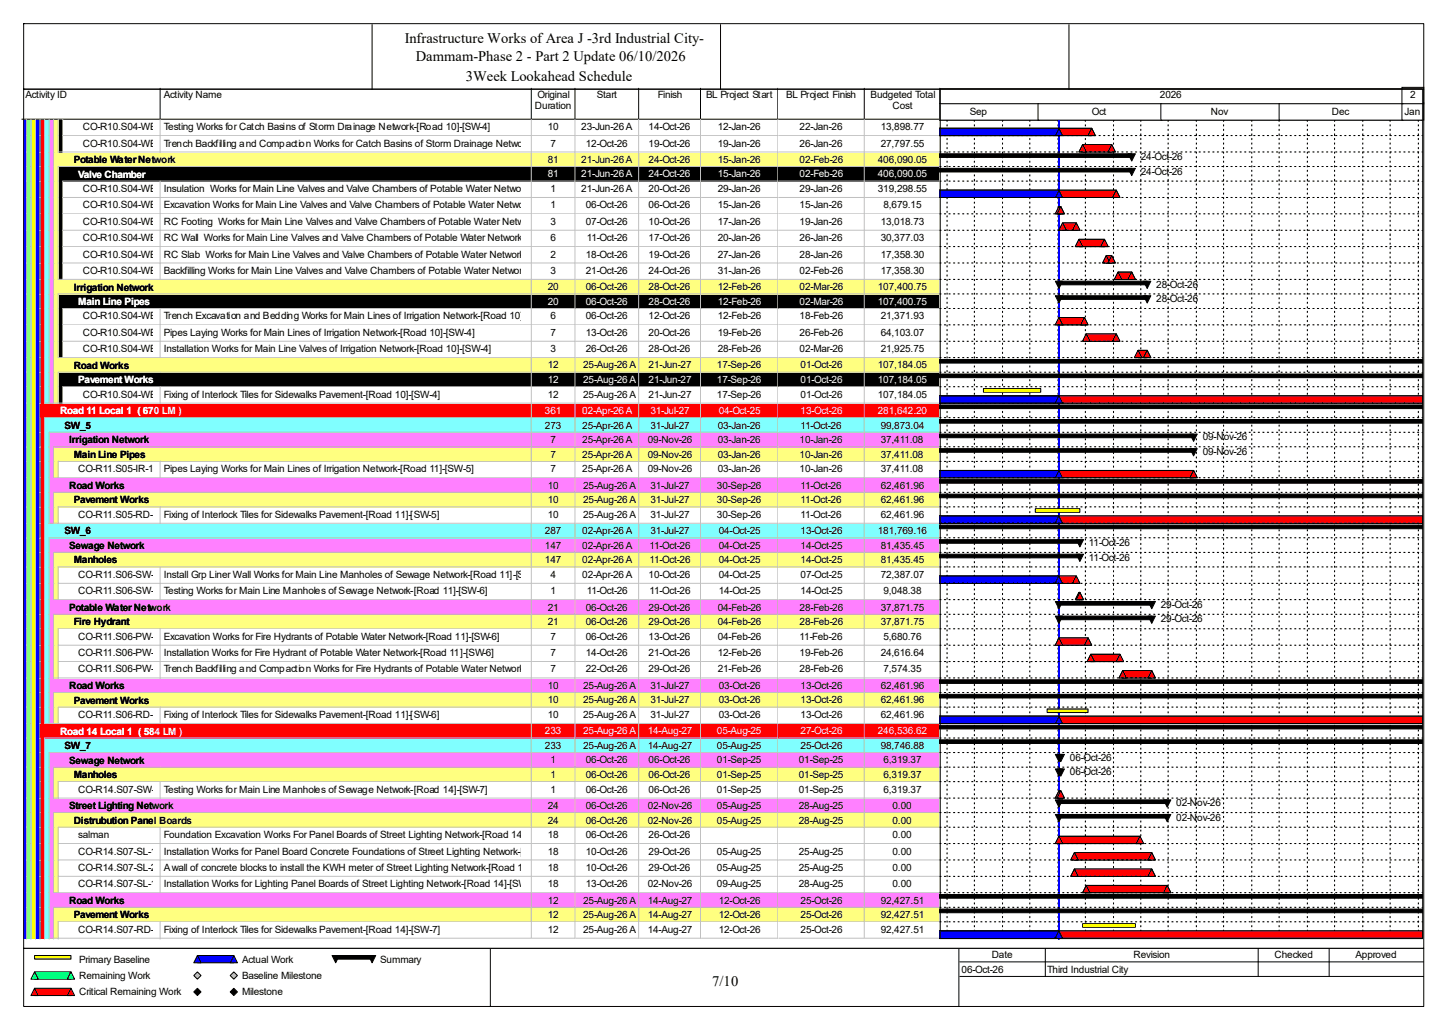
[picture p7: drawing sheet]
<svg xmlns="http://www.w3.org/2000/svg" width="420mm" height="297mm" viewBox="0 0 420 297" stroke-linecap="round" stroke-linejoin="round" font-family="sans-serif">
<defs><g id="words">
<g font-size="4.2">
<text x="117.3" y="12.4">Infrastructure Works of Area J -3rd Industrial City-</text>
<text x="120.5" y="17.7">Dammam-Phase 2 - Part 2 Update 06/10/2026</text>
<text x="135" y="23.5">3Week Lookahead Schedule</text>
<text x="206.5" y="285.6">7/10</text>
</g>
<g font-size="2.9">
<text x="7.4" y="28.4">Activity ID</text>
<text x="47.5" y="28.4">Activity Name</text>
<text x="155.8" y="28.4">Original</text>
<text x="173" y="28.4">Start</text>
<text x="190.7" y="28.4">Finish</text>
<text x="204.6" y="28.4">BL Project Start</text>
<text x="227.8" y="28.4">BL Project Finish</text>
<text x="252.3" y="28.4">Budgeted Total</text>
<text x="336.2" y="28.4">2026</text>
<text x="408.7" y="28.4">2</text>
<text x="155.1" y="31.6">Duration</text>
<text x="258.7" y="31.6">Cost</text>
<text x="281.1" y="33.2">Sep</text>
<text x="316.4" y="33.2">Oct</text>
<text x="351" y="33.2">Nov</text>
<text x="386" y="33.2">Dec</text>
<text x="407.1" y="33.2">Jan</text>
<text x="24" y="37.7">CO-R10.S04-WE-SD-160</text>
<text x="47.5" y="37.7">Testing Works for Catch Basins of Storm Drainage Network-[Road 10]-[SW-4]</text>
<text x="158.7" y="37.7">10</text>
<text x="168.5" y="37.7">23-Jun-26 A</text>
<text x="188" y="37.7">14-Oct-26</text>
<text x="208.1" y="37.7">12-Jan-26</text>
<text x="231.8" y="37.7">22-Jan-26</text>
<text x="255.3" y="37.7">13,898.77</text>
<text x="21.4" y="47.3">Potable Water Network</text>
<text x="24" y="42.5">CO-R10.S04-WE-SD-170</text>
<text x="47.5" y="42.5">Trench Backfilling and Compaction Works for Catch Basins of Storm Drainage Network-[Road 10]-[SW-4]</text>
<text x="158.7" y="47.2">81</text>
<text x="159.6" y="42.5">7</text>
<text x="168.5" y="47.2">21-Jun-26 A</text>
<text x="169.8" y="42.5">12-Oct-26</text>
<text x="188" y="42.5">19-Oct-26</text>
<text x="188" y="47.2">24-Oct-26</text>
<text x="208.1" y="42.5">19-Jan-26</text>
<text x="208.1" y="47.2">15-Jan-26</text>
<text x="231.8" y="42.5">26-Jan-26</text>
<text x="231.8" y="47.2">02-Feb-26</text>
<text x="254.5" y="47.2">406,090.05</text>
<text x="255.3" y="42.5">27,797.55</text>
<text x="330.7" y="46.4">24-Oct-26</text>
<text x="330.7" y="50.6">24-Oct-26</text>
<text x="24" y="55.6">CO-R10.S04-WE-PW-210</text>
<text x="47.5" y="55.6">Insulation Works for Main Line Valves and Valve Chambers of Potable Water Network-[Road 10]-[SW-4]</text>
<text x="159.6" y="55.6">1</text>
<text x="168.5" y="55.6">21-Jun-26 A</text>
<text x="188" y="55.6">20-Oct-26</text>
<text x="208.1" y="55.6">29-Jan-26</text>
<text x="231.8" y="55.6">29-Jan-26</text>
<text x="254.5" y="55.6">319,298.55</text>
<text x="24" y="60.4">CO-R10.S04-WE-PW-170</text>
<text x="24" y="65.1">CO-R10.S04-WE-PW-180</text>
<text x="47.5" y="60.4">Excavation Works for Main Line Valves and Valve Chambers of Potable Water Network-[Road 10]-[SW-4]</text>
<text x="47.5" y="65.1">RC Footing Works for Main Line Valves and Valve Chambers of Potable Water Network-[Road 10]-[SW-4]</text>
<text x="159.6" y="60.4">1</text>
<text x="159.6" y="65.1">3</text>
<text x="169.8" y="60.4">06-Oct-26</text>
<text x="169.8" y="65.1">07-Oct-26</text>
<text x="188" y="60.4">06-Oct-26</text>
<text x="188" y="65.1">10-Oct-26</text>
<text x="208.1" y="60.4">15-Jan-26</text>
<text x="208.1" y="65.1">17-Jan-26</text>
<text x="231.8" y="60.4">15-Jan-26</text>
<text x="231.8" y="65.1">19-Jan-26</text>
<text x="255.3" y="65.1">13,018.73</text>
<text x="256" y="60.4">8,679.15</text>
<text x="24" y="69.9">CO-R10.S04-WE-PW-190</text>
<text x="47.5" y="69.9">RC Wall Works for Main Line Valves and Valve Chambers of Potable Water Network-[Road 10]-[SW-4]</text>
<text x="159.6" y="69.9">6</text>
<text x="170.1" y="69.9">11-Oct-26</text>
<text x="188" y="69.9">17-Oct-26</text>
<text x="208.1" y="69.9">20-Jan-26</text>
<text x="231.8" y="69.9">26-Jan-26</text>
<text x="255.3" y="69.9">30,377.03</text>
<text x="24" y="74.6">CO-R10.S04-WE-PW-200</text>
<text x="47.5" y="74.6">RC Slab Works for Main Line Valves and Valve Chambers of Potable Water Network-[Road 10]-[SW-4]</text>
<text x="159.6" y="74.6">2</text>
<text x="169.8" y="74.6">18-Oct-26</text>
<text x="188" y="74.6">19-Oct-26</text>
<text x="208.1" y="74.6">27-Jan-26</text>
<text x="231.8" y="74.6">28-Jan-26</text>
<text x="255.3" y="74.6">17,358.30</text>
<text x="24" y="79.4">CO-R10.S04-WE-PW-220</text>
<text x="47.5" y="79.4">Backfilling Works for Main Line Valves and Valve Chambers of Potable Water Network-[Road 10]-[SW-4]</text>
<text x="159.6" y="79.4">3</text>
<text x="169.8" y="79.4">21-Oct-26</text>
<text x="188" y="79.4">24-Oct-26</text>
<text x="208.1" y="79.4">31-Jan-26</text>
<text x="231.8" y="79.4">02-Feb-26</text>
<text x="255.3" y="79.4">17,358.30</text>
<text x="335.2" y="83.3">28-Oct-26</text>
<text x="21.4" y="84.2">Irrigation Network</text>
<text x="158.7" y="84.1">20</text>
<text x="169.8" y="84.1">06-Oct-26</text>
<text x="188" y="84.1">28-Oct-26</text>
<text x="208.1" y="84.1">12-Feb-26</text>
<text x="231.8" y="84.1">02-Mar-26</text>
<text x="254.5" y="84.1">107,400.75</text>
<text x="335.2" y="87.5">28-Oct-26</text>
<text x="24" y="92.5">CO-R10.S04-WE-IR-100</text>
<text x="47.5" y="92.5">Trench Excavation and Bedding Works for Main Lines of Irrigation Network-[Road 10]-[SW-4]</text>
<text x="159.6" y="92.5">6</text>
<text x="169.8" y="92.5">06-Oct-26</text>
<text x="188" y="92.5">12-Oct-26</text>
<text x="208.1" y="92.5">12-Feb-26</text>
<text x="231.8" y="92.5">18-Feb-26</text>
<text x="255.3" y="92.5">21,371.93</text>
<text x="24" y="97.3">CO-R10.S04-WE-IR-110</text>
<text x="47.5" y="97.3">Pipes Laying Works for Main Lines of Irrigation Network-[Road 10]-[SW-4]</text>
<text x="159.6" y="97.3">7</text>
<text x="169.8" y="97.3">13-Oct-26</text>
<text x="188" y="97.3">20-Oct-26</text>
<text x="208.1" y="97.3">19-Feb-26</text>
<text x="231.8" y="97.3">26-Feb-26</text>
<text x="255.3" y="97.3">64,103.07</text>
<text x="21.4" y="106.8">Road Works</text>
<text x="24" y="102">CO-R10.S04-WE-IR-120</text>
<text x="47.5" y="102">Installation Works for Main Line Valves of Irrigation Network-[Road 10]-[SW-4]</text>
<text x="158.7" y="106.8">12</text>
<text x="159.6" y="102">3</text>
<text x="169" y="106.8">25-Aug-26 A</text>
<text x="169.8" y="102">26-Oct-26</text>
<text x="188" y="102">28-Oct-26</text>
<text x="188" y="106.8">21-Jun-27</text>
<text x="207.8" y="106.8">17-Sep-26</text>
<text x="208.1" y="102">28-Feb-26</text>
<text x="231.8" y="102">02-Mar-26</text>
<text x="232" y="106.8">01-Oct-26</text>
<text x="254.5" y="106.8">107,184.05</text>
<text x="255.3" y="102">21,925.75</text>
<text x="24" y="115.2">CO-R10.S04-WE-RD-130</text>
<text x="47.5" y="115.2">Fixing of Interlock Tiles for Sidewalks Pavement-[Road 10]-[SW-4]</text>
<text x="158.7" y="115.2">12</text>
<text x="169" y="115.2">25-Aug-26 A</text>
<text x="188" y="115.2">21-Jun-27</text>
<text x="207.8" y="115.2">17-Sep-26</text>
<text x="232" y="115.2">01-Oct-26</text>
<text x="254.5" y="115.2">107,184.05</text>
<text x="18.7" y="124.3">SW_5</text>
<text x="157.9" y="124.2">273</text>
<text x="168.8" y="124.2">25-Apr-26 A</text>
<text x="188.6" y="124.2">31-Jul-27</text>
<text x="208.1" y="124.2">03-Jan-26</text>
<text x="232" y="124.2">11-Oct-26</text>
<text x="255.3" y="124.2">99,873.04</text>
<text x="20" y="128.5">Irrigation Network</text>
<text x="159.6" y="128.4">7</text>
<text x="168.8" y="128.4">25-Apr-26 A</text>
<text x="187.7" y="128.4">09-Nov-26</text>
<text x="208.1" y="128.4">03-Jan-26</text>
<text x="231.8" y="128.4">10-Jan-26</text>
<text x="255.3" y="128.4">37,411.08</text>
<text x="348.6" y="127.6">09-Nov-26</text>
<text x="348.6" y="131.8">09-Nov-26</text>
<text x="21.4" y="132.7">Main Line Pipes</text>
<text x="22.7" y="136.9">CO-R11.S05-IR-110</text>
<text x="47.5" y="136.9">Pipes Laying Works for Main Lines of Irrigation Network-[Road 11]-[SW-5]</text>
<text x="159.6" y="132.6">7</text>
<text x="159.6" y="136.9">7</text>
<text x="168.8" y="132.6">25-Apr-26 A</text>
<text x="168.8" y="136.9">25-Apr-26 A</text>
<text x="187.7" y="132.6">09-Nov-26</text>
<text x="187.7" y="136.9">09-Nov-26</text>
<text x="208.1" y="132.6">03-Jan-26</text>
<text x="208.1" y="136.9">03-Jan-26</text>
<text x="231.8" y="132.6">10-Jan-26</text>
<text x="231.8" y="136.9">10-Jan-26</text>
<text x="255.3" y="132.6">37,411.08</text>
<text x="255.3" y="136.9">37,411.08</text>
<text x="20" y="141.7">Road Works</text>
<text x="158.7" y="141.6">10</text>
<text x="169" y="141.6">25-Aug-26 A</text>
<text x="188.6" y="141.6">31-Jul-27</text>
<text x="207.8" y="141.6">30-Sep-26</text>
<text x="232" y="141.6">11-Oct-26</text>
<text x="255.3" y="141.6">62,461.96</text>
<text x="21.4" y="145.9">Pavement Works</text>
<text x="158.7" y="145.8">10</text>
<text x="169" y="145.8">25-Aug-26 A</text>
<text x="188.6" y="145.8">31-Jul-27</text>
<text x="207.8" y="145.8">30-Sep-26</text>
<text x="232" y="145.8">11-Oct-26</text>
<text x="255.3" y="145.8">62,461.96</text>
<text x="18.7" y="154.9">SW_6</text>
<text x="22.7" y="150">CO-R11.S05-RD-P-130</text>
<text x="47.5" y="150">Fixing of Interlock Tiles for Sidewalks Pavement-[Road 11]-[SW-5]</text>
<text x="157.9" y="154.8">287</text>
<text x="158.7" y="150">10</text>
<text x="168.8" y="154.8">02-Apr-26 A</text>
<text x="169" y="150">25-Aug-26 A</text>
<text x="188.6" y="150">31-Jul-27</text>
<text x="188.6" y="154.8">31-Jul-27</text>
<text x="207.8" y="150">30-Sep-26</text>
<text x="208.3" y="154.8">04-Oct-25</text>
<text x="232" y="150">11-Oct-26</text>
<text x="232" y="154.8">13-Oct-26</text>
<text x="254.5" y="154.8">181,769.16</text>
<text x="255.3" y="150">62,461.96</text>
<text x="20" y="159.1">Sewage Network</text>
<text x="157.9" y="159">147</text>
<text x="168.8" y="159">02-Apr-26 A</text>
<text x="188.3" y="159">11-Oct-26</text>
<text x="208.3" y="159">04-Oct-25</text>
<text x="232" y="159">14-Oct-25</text>
<text x="255.3" y="159">81,435.45</text>
<text x="315.6" y="158.2">11-Oct-26</text>
<text x="21.4" y="163.3">Manholes</text>
<text x="22.7" y="167.4">CO-R11.S06-SW-180</text>
<text x="47.5" y="167.4">Install Grp Liner Wall Works for Main Line Manholes of Sewage Network-[Road 11]-[SW-6] 4</text>
<text x="157.9" y="163.2">147</text>
<text x="168.8" y="163.2">02-Apr-26 A</text>
<text x="168.8" y="167.4">02-Apr-26 A</text>
<text x="188" y="167.4">10-Oct-26</text>
<text x="188.3" y="163.2">11-Oct-26</text>
<text x="208.3" y="163.2">04-Oct-25</text>
<text x="208.3" y="167.4">04-Oct-25</text>
<text x="232" y="163.2">14-Oct-25</text>
<text x="232" y="167.4">07-Oct-25</text>
<text x="255.3" y="163.2">81,435.45</text>
<text x="255.3" y="167.4">72,387.07</text>
<text x="315.6" y="162.4">11-Oct-26</text>
<text x="22.7" y="172.2">CO-R11.S06-SW-210</text>
<text x="47.5" y="172.2">Testing Works for Main Line Manholes of Sewage Network-[Road 11]-[SW-6]</text>
<text x="159.6" y="172.2">1</text>
<text x="170.1" y="172.2">11-Oct-26</text>
<text x="188.3" y="172.2">11-Oct-26</text>
<text x="208.3" y="172.2">14-Oct-25</text>
<text x="232" y="172.2">14-Oct-25</text>
<text x="256" y="172.2">9,048.38</text>
<text x="20" y="177">Potable Water Network</text>
<text x="158.7" y="176.9">21</text>
<text x="169.8" y="176.9">06-Oct-26</text>
<text x="188" y="176.9">29-Oct-26</text>
<text x="208.1" y="176.9">04-Feb-26</text>
<text x="231.8" y="176.9">28-Feb-26</text>
<text x="255.3" y="176.9">37,871.75</text>
<text x="336.5" y="176.1">29-Oct-26</text>
<text x="21.4" y="181.2">Fire Hydrant</text>
<text x="22.7" y="185.4">CO-R11.S06-PW-140</text>
<text x="47.5" y="185.4">Excavation Works for Fire Hydrants of Potable Water Network-[Road 11]-[SW-6]</text>
<text x="158.7" y="181.1">21</text>
<text x="159.6" y="185.4">7</text>
<text x="169.8" y="181.1">06-Oct-26</text>
<text x="169.8" y="185.4">06-Oct-26</text>
<text x="188" y="181.1">29-Oct-26</text>
<text x="188" y="185.4">13-Oct-26</text>
<text x="208.1" y="181.1">04-Feb-26</text>
<text x="208.1" y="185.4">04-Feb-26</text>
<text x="231.8" y="181.1">28-Feb-26</text>
<text x="231.8" y="185.4">11-Feb-26</text>
<text x="255.3" y="181.1">37,871.75</text>
<text x="256" y="185.4">5,680.76</text>
<text x="336.5" y="180.3">29-Oct-26</text>
<text x="22.7" y="190.1">CO-R11.S06-PW-150</text>
<text x="47.5" y="190.1">Installation Works for Fire Hydrant of Potable Water Network-[Road 11]-[SW-6]</text>
<text x="159.6" y="190.1">7</text>
<text x="169.8" y="190.1">14-Oct-26</text>
<text x="188" y="190.1">21-Oct-26</text>
<text x="208.1" y="190.1">12-Feb-26</text>
<text x="231.8" y="190.1">19-Feb-26</text>
<text x="255.3" y="190.1">24,616.64</text>
<text x="22.7" y="194.9">CO-R11.S06-PW-160</text>
<text x="47.5" y="194.9">Trench Backfilling and Compaction Works for Fire Hydrants of Potable Water Network-[Road 11]-[SW-6]</text>
<text x="159.6" y="194.9">7</text>
<text x="169.8" y="194.9">22-Oct-26</text>
<text x="188" y="194.9">29-Oct-26</text>
<text x="208.1" y="194.9">21-Feb-26</text>
<text x="231.8" y="194.9">28-Feb-26</text>
<text x="256" y="194.9">7,574.35</text>
<text x="20" y="199.7">Road Works</text>
<text x="21.4" y="203.9">Pavement Works</text>
<text x="158.7" y="199.6">10</text>
<text x="158.7" y="203.8">10</text>
<text x="169" y="199.6">25-Aug-26 A</text>
<text x="169" y="203.8">25-Aug-26 A</text>
<text x="188.6" y="199.6">31-Jul-27</text>
<text x="188.6" y="203.8">31-Jul-27</text>
<text x="208.3" y="199.6">03-Oct-26</text>
<text x="208.3" y="203.8">03-Oct-26</text>
<text x="232" y="199.6">13-Oct-26</text>
<text x="232" y="203.8">13-Oct-26</text>
<text x="255.3" y="199.6">62,461.96</text>
<text x="255.3" y="203.8">62,461.96</text>
<text x="22.7" y="208">CO-R11.S06-RD-P-130</text>
<text x="47.5" y="208">Fixing of Interlock Tiles for Sidewalks Pavement-[Road 11]-[SW-6]</text>
<text x="158.7" y="208">10</text>
<text x="169" y="208">25-Aug-26 A</text>
<text x="188.6" y="208">31-Jul-27</text>
<text x="208.3" y="208">03-Oct-26</text>
<text x="232" y="208">13-Oct-26</text>
<text x="255.3" y="208">62,461.96</text>
<text x="18.7" y="217.1">SW_7</text>
<text x="20" y="221.3">Sewage Network</text>
<text x="157.9" y="217">233</text>
<text x="159.6" y="221.2">1</text>
<text x="169" y="217">25-Aug-26 A</text>
<text x="169.8" y="221.2">06-Oct-26</text>
<text x="187.7" y="217">14-Aug-27</text>
<text x="188" y="221.2">06-Oct-26</text>
<text x="207.8" y="217">05-Aug-25</text>
<text x="207.8" y="221.2">01-Sep-25</text>
<text x="231.5" y="221.2">01-Sep-25</text>
<text x="232" y="217">25-Oct-26</text>
<text x="255.3" y="217">98,746.88</text>
<text x="256" y="221.2">6,319.37</text>
<text x="310.1" y="220.4">06-Oct-26</text>
<text x="21.4" y="225.5">Manholes</text>
<text x="159.6" y="225.4">1</text>
<text x="169.8" y="225.4">06-Oct-26</text>
<text x="188" y="225.4">06-Oct-26</text>
<text x="207.8" y="225.4">01-Sep-25</text>
<text x="231.5" y="225.4">01-Sep-25</text>
<text x="256" y="225.4">6,319.37</text>
<text x="310.1" y="224.7">06-Oct-26</text>
<text x="22.7" y="229.7">CO-R14.S07-SW-210</text>
<text x="47.5" y="229.7">Testing Works for Main Line Manholes of Sewage Network-[Road 14]-[SW-7]</text>
<text x="159.6" y="229.7">1</text>
<text x="169.8" y="229.7">06-Oct-26</text>
<text x="188" y="229.7">06-Oct-26</text>
<text x="207.8" y="229.7">01-Sep-25</text>
<text x="231.5" y="229.7">01-Sep-25</text>
<text x="256" y="229.7">6,319.37</text>
<text x="341" y="233.6">02-Nov-26</text>
<text x="20" y="234.5">Street Lighting Network</text>
<text x="21.4" y="238.7">Distrubution Panel Boards</text>
<text x="158.7" y="234.4">24</text>
<text x="158.7" y="238.6">24</text>
<text x="169.8" y="234.4">06-Oct-26</text>
<text x="169.8" y="238.6">06-Oct-26</text>
<text x="187.7" y="234.4">02-Nov-26</text>
<text x="187.7" y="238.6">02-Nov-26</text>
<text x="207.8" y="234.4">05-Aug-25</text>
<text x="207.8" y="238.6">05-Aug-25</text>
<text x="231.5" y="234.4">28-Aug-25</text>
<text x="231.5" y="238.6">28-Aug-25</text>
<text x="258.7" y="234.4">0.00</text>
<text x="258.7" y="238.6">0.00</text>
<text x="341" y="237.8">02-Nov-26</text>
<text x="22.7" y="242.9">salman</text>
<text x="47.5" y="242.9">Foundation Excavation Works For Panel Boards of Street Lighting Network-[Road 14]-[SW-7]</text>
<text x="158.7" y="242.9">18</text>
<text x="169.8" y="242.9">06-Oct-26</text>
<text x="188" y="242.9">26-Oct-26</text>
<text x="258.7" y="242.9">0.00</text>
<text x="22.7" y="247.6">CO-R14.S07-SL-180Installation Works for Panel Board Concrete Foundations of Street Lighting Network-[Road 14]-[SW-7]</text>
<text x="158.7" y="247.6">18</text>
<text x="169.8" y="247.6">10-Oct-26</text>
<text x="188" y="247.6">29-Oct-26</text>
<text x="207.8" y="247.6">05-Aug-25</text>
<text x="231.5" y="247.6">25-Aug-25</text>
<text x="258.7" y="247.6">0.00</text>
<text x="22.7" y="252.3">CO-R14.S07-SL-220A wall of concrete blocks to install the KWH meter of Street Lighting Network-[Road 14]-[SW-7]</text>
<text x="22.7" y="257.1">CO-R14.S07-SL-190Installation Works for Lighting Panel Boards of Street Lighting Network-[Road 14]-[SW-7]</text>
<text x="158.7" y="252.3">18</text>
<text x="158.7" y="257.1">18</text>
<text x="169.8" y="252.3">10-Oct-26</text>
<text x="169.8" y="257.1">13-Oct-26</text>
<text x="187.7" y="257.1">02-Nov-26</text>
<text x="188" y="252.3">29-Oct-26</text>
<text x="207.8" y="252.3">05-Aug-25</text>
<text x="207.8" y="257.1">09-Aug-25</text>
<text x="231.5" y="252.3">25-Aug-25</text>
<text x="231.5" y="257.1">28-Aug-25</text>
<text x="258.7" y="252.3">0.00</text>
<text x="258.7" y="257.1">0.00</text>
<text x="20" y="261.9">Road Works</text>
<text x="158.7" y="261.8">12</text>
<text x="169" y="261.8">25-Aug-26 A</text>
<text x="187.7" y="261.8">14-Aug-27</text>
<text x="208.3" y="261.8">12-Oct-26</text>
<text x="232" y="261.8">25-Oct-26</text>
<text x="255.3" y="261.8">92,427.51</text>
<text x="21.4" y="266.1">Pavement Works</text>
<text x="158.7" y="266.1">12</text>
<text x="169" y="266.1">25-Aug-26 A</text>
<text x="187.7" y="266.1">14-Aug-27</text>
<text x="208.3" y="266.1">12-Oct-26</text>
<text x="232" y="266.1">25-Oct-26</text>
<text x="255.3" y="266.1">92,427.51</text>
<text x="22.7" y="270.3">CO-R14.S07-RD-P-130</text>
<text x="47.5" y="270.3">Fixing of Interlock Tiles for Sidewalks Pavement-[Road 14]-[SW-7]</text>
<text x="158.7" y="270.3">12</text>
<text x="169" y="270.3">25-Aug-26 A</text>
<text x="187.7" y="270.3">14-Aug-27</text>
<text x="208.3" y="270.3">12-Oct-26</text>
<text x="232" y="270.3">25-Oct-26</text>
<text x="255.3" y="270.3">92,427.51</text>
<text x="22.9" y="279">Primary Baseline</text>
<text x="70.1" y="279">Actual Work</text>
<text x="110.2" y="279">Summary</text>
<text x="278.7" y="281.9">06-Oct-26</text>
<text x="287.4" y="277.7">Date</text>
<text x="303.5" y="281.9">Third Industrial City</text>
<text x="328.5" y="277.7">Revision</text>
<text x="369.4" y="277.7">Checked</text>
<text x="392.9" y="277.7">Approved</text>
<text x="22.9" y="283.7">Remaining Work</text>
<text x="70.1" y="283.7">Baseline Milestone</text>
<text x="22.9" y="288.5">Critical Remaining Work</text>
<text x="70.1" y="288.5">Milestone</text>
</g>
<g font-size="2.9" fill="#fff">
<text x="22.7" y="51.5">Valve Chamber</text>
<text x="158.7" y="51.4">81</text>
<text x="168.5" y="51.4">21-Jun-26 A</text>
<text x="188" y="51.4">24-Oct-26</text>
<text x="208.1" y="51.4">15-Jan-26</text>
<text x="231.8" y="51.4">02-Feb-26</text>
<text x="254.5" y="51.4">406,090.05</text>
<text x="22.7" y="88.4">Main Line Pipes</text>
<text x="158.7" y="88.3">20</text>
<text x="169.8" y="88.3">06-Oct-26</text>
<text x="188" y="88.3">28-Oct-26</text>
<text x="208.1" y="88.3">12-Feb-26</text>
<text x="231.8" y="88.3">02-Mar-26</text>
<text x="254.5" y="88.3">107,400.75</text>
<text x="22.7" y="111.1">Pavement Works</text>
<text x="158.7" y="111">12</text>
<text x="169" y="111">25-Aug-26 A</text>
<text x="188" y="111">21-Jun-27</text>
<text x="207.8" y="111">17-Sep-26</text>
<text x="232" y="111">01-Oct-26</text>
<text x="254.5" y="111">107,184.05</text>
<text x="157.9" y="120">361</text>
<text x="168.8" y="120">02-Apr-26 A</text>
<text x="188.6" y="120">31-Jul-27</text>
<text x="208.3" y="120">04-Oct-25</text>
<text x="232" y="120">13-Oct-26</text>
<text x="254.5" y="120">281,642.20</text>
<text x="17.4" y="120.1">Road 11 Local 1 ( 670 LM )</text>
<text x="17.4" y="212.9">Road 14 Local 1 ( 584 LM )</text>
<text x="157.9" y="212.8">233</text>
<text x="169" y="212.8">25-Aug-26 A</text>
<text x="187.7" y="212.8">14-Aug-27</text>
<text x="207.8" y="212.8">05-Aug-25</text>
<text x="232" y="212.8">27-Oct-26</text>
<text x="254.5" y="212.8">246,536.62</text>
</g>
</g></defs>
<path d="M46.4 25.6v8.9h-40.1" fill="none" stroke="#000" stroke-width=".29"/>
<path d="M46.7 25.6h107.6v9.2h-107.6z" fill="#fff"/>
<path d="M154 25.6v8.9h-107.6" fill="none" stroke="#000" stroke-width=".29"/>
<path d="M154.3 25.6h12.6v9.2h-12.6z" fill="#fff"/>
<path d="M166.7 25.6v8.9h-12.7" fill="none" stroke="#000" stroke-width=".29"/>
<path d="M166.9 25.6h18.5v9.2h-18.5z" fill="#fff"/>
<path d="M185.1 25.6v8.9h-18.4" fill="none" stroke="#000" stroke-width=".29"/>
<path d="M185.4 25.6h17.9v9.2h-17.9z" fill="#fff"/>
<path d="M203 25.6v8.9h-17.9" fill="none" stroke="#000" stroke-width=".29"/>
<path d="M203.3 25.6h22.4v9.2h-22.4z" fill="#fff"/>
<path d="M225.5 25.6v8.9h-22.5" fill="none" stroke="#000" stroke-width=".29"/>
<path d="M225.7 25.6h25.1v9.2h-25.1z" fill="#fff"/>
<path d="M250.5 25.6v8.9h-25" fill="none" stroke="#000" stroke-width=".29"/>
<path d="M250.8 25.6h21.9v9.2h-21.9z" fill="#fff"/>
<path d="M272.4 25.6v8.9h-21.9" fill="none" stroke="#000" stroke-width=".29"/>
<path d="M6.6 34.8h1.3v4.7h-1.3z" fill="#00f"/>
<path d="M7.6 34.5v5.1" fill="none" stroke="#c0c0c0" stroke-width=".29"/>
<path d="M7.9 34.8h1.3v4.7h-1.3z" fill="#80ff80"/>
<path d="M9 34.5v5.1" fill="none" stroke="#c0c0c0" stroke-width=".29"/>
<path d="M9.2 34.8h1.3v4.7h-1.3z" fill="#ff0"/>
<path d="M10.3 34.5v5.1" fill="none" stroke="#c0c0c0" stroke-width=".29"/>
<path d="M10.5 34.8h1.4v4.7h-1.4z" fill="#00f"/>
<path d="M11.6 34.5v5.1" fill="none" stroke="#c0c0c0" stroke-width=".29"/>
<path d="M11.9 34.8h1.3v4.7h-1.3z" fill="#f00"/>
<path d="M12.9 34.5v5.1" fill="none" stroke="#c0c0c0" stroke-width=".29"/>
<path d="M13.2 34.8h1.3v4.7h-1.3z" fill="#80ffff"/>
<path d="M14.2 34.5v5.1" fill="none" stroke="#c0c0c0" stroke-width=".29"/>
<path d="M14.5 34.8h1.3v4.7h-1.3z" fill="#ff80ff"/>
<path d="M15.6 34.5v5.1" fill="none" stroke="#c0c0c0" stroke-width=".29"/>
<path d="M15.8 34.8h1.3v4.7h-1.3z" fill="#ffff80"/>
<path d="M16.9 34.5v5.1M18.2 34.5v5.1" fill="none" stroke="#c0c0c0" stroke-width=".29"/>
<path d="M17.1 34.8h1.4v4.7h-1.4z" fill="#000"/>
<path d="M18.5 34.8h28.2v4.7h-28.2z" fill="#fff"/>
<path d="M18.2 39.3h28.5M46.4 34.5v5.1" fill="none" stroke="#c0c0c0" stroke-width=".29"/>
<path d="M46.7 34.8h107.6v4.7h-107.6z" fill="#fff"/>
<path d="M154 34.5v4.8h-107.3" fill="none" stroke="#c0c0c0" stroke-width=".29"/>
<path d="M154.3 34.8h12.6v4.7h-12.6z" fill="#fff"/>
<path d="M166.7 34.5v4.8h-12.4" fill="none" stroke="#c0c0c0" stroke-width=".29"/>
<path d="M166.9 34.8h18.5v4.7h-18.5z" fill="#fff"/>
<path d="M185.1 34.5v4.8h-18.2" fill="none" stroke="#c0c0c0" stroke-width=".29"/>
<path d="M185.4 34.8h17.9v4.7h-17.9z" fill="#fff"/>
<path d="M203 34.5v4.8h-17.6" fill="none" stroke="#c0c0c0" stroke-width=".29"/>
<path d="M203.3 34.8h22.4v4.7h-22.4z" fill="#fff"/>
<path d="M225.5 34.5v4.8h-22.2" fill="none" stroke="#c0c0c0" stroke-width=".29"/>
<path d="M225.7 34.8h25.1v4.7h-25.1z" fill="#fff"/>
<path d="M250.5 34.5v4.8h-24.8" fill="none" stroke="#c0c0c0" stroke-width=".29"/>
<path d="M250.8 34.8h21.9v4.7h-21.9z" fill="#fff"/>
<path d="M272.4 34.5v4.8h-21.6" fill="none" stroke="#c0c0c0" stroke-width=".29"/>
<path d="M6.6 39.5h1.3v4.8h-1.3z" fill="#00f"/>
<path d="M7.6 39.3v5" fill="none" stroke="#c0c0c0" stroke-width=".29"/>
<path d="M7.9 39.5h1.3v4.8h-1.3z" fill="#80ff80"/>
<path d="M9 39.3v5" fill="none" stroke="#c0c0c0" stroke-width=".29"/>
<path d="M9.2 39.5h1.3v4.8h-1.3z" fill="#ff0"/>
<path d="M10.3 39.3v5" fill="none" stroke="#c0c0c0" stroke-width=".29"/>
<path d="M10.5 39.5h1.4v4.8h-1.4z" fill="#00f"/>
<path d="M11.6 39.3v5" fill="none" stroke="#c0c0c0" stroke-width=".29"/>
<path d="M11.9 39.5h1.3v4.8h-1.3z" fill="#f00"/>
<path d="M12.9 39.3v5" fill="none" stroke="#c0c0c0" stroke-width=".29"/>
<path d="M13.2 39.5h1.3v4.8h-1.3z" fill="#80ffff"/>
<path d="M14.2 39.3v5" fill="none" stroke="#c0c0c0" stroke-width=".29"/>
<path d="M14.5 39.5h1.3v4.8h-1.3z" fill="#ff80ff"/>
<path d="M15.6 39.3v5" fill="none" stroke="#c0c0c0" stroke-width=".29"/>
<path d="M15.8 39.5h1.3v4.8h-1.3z" fill="#ffff80"/>
<path d="M16.9 39.3v5M18.2 39.3v5M16.9 44h1.6" fill="none" stroke="#c0c0c0" stroke-width=".29"/>
<path d="M17.1 39.5h1.4v4.8h-1.4z" fill="#000"/>
<path d="M18.5 39.5h28.2v4.8h-28.2z" fill="#fff"/>
<path d="M46.4 39.3v5M18.2 44h28.5" fill="none" stroke="#c0c0c0" stroke-width=".29"/>
<path d="M46.7 39.5h107.6v4.8h-107.6z" fill="#fff"/>
<path d="M154 39.3v4.7h-107.3" fill="none" stroke="#c0c0c0" stroke-width=".29"/>
<path d="M154.3 39.5h12.6v4.8h-12.6z" fill="#fff"/>
<path d="M166.7 39.3v4.7h-12.4" fill="none" stroke="#c0c0c0" stroke-width=".29"/>
<path d="M166.9 39.5h18.5v4.8h-18.5z" fill="#fff"/>
<path d="M185.1 39.3v4.7h-18.2" fill="none" stroke="#c0c0c0" stroke-width=".29"/>
<path d="M185.4 39.5h17.9v4.8h-17.9z" fill="#fff"/>
<path d="M203 39.3v4.7h-17.6" fill="none" stroke="#c0c0c0" stroke-width=".29"/>
<path d="M203.3 39.5h22.4v4.8h-22.4z" fill="#fff"/>
<path d="M225.5 39.3v4.7h-22.2" fill="none" stroke="#c0c0c0" stroke-width=".29"/>
<path d="M225.7 39.5h25.1v4.8h-25.1z" fill="#fff"/>
<path d="M250.5 39.3v4.7h-24.8" fill="none" stroke="#c0c0c0" stroke-width=".29"/>
<path d="M250.8 39.5h21.9v4.8h-21.9z" fill="#fff"/>
<path d="M272.4 39.3v4.7h-21.6" fill="none" stroke="#c0c0c0" stroke-width=".29"/>
<path d="M6.6 44.3h1.3v4.2h-1.3z" fill="#00f"/>
<path d="M7.6 44v4.5" fill="none" stroke="#c0c0c0" stroke-width=".29"/>
<path d="M7.9 44.3h1.3v4.2h-1.3z" fill="#80ff80"/>
<path d="M9 44v4.5" fill="none" stroke="#c0c0c0" stroke-width=".29"/>
<path d="M9.2 44.3h1.3v4.2h-1.3z" fill="#ff0"/>
<path d="M10.3 44v4.5" fill="none" stroke="#c0c0c0" stroke-width=".29"/>
<path d="M10.5 44.3h1.4v4.2h-1.4z" fill="#00f"/>
<path d="M11.6 44v4.5" fill="none" stroke="#c0c0c0" stroke-width=".29"/>
<path d="M11.9 44.3h1.3v4.2h-1.3z" fill="#f00"/>
<path d="M12.9 44v4.5" fill="none" stroke="#c0c0c0" stroke-width=".29"/>
<path d="M13.2 44.3h1.3v4.2h-1.3z" fill="#80ffff"/>
<path d="M14.2 44v4.5" fill="none" stroke="#c0c0c0" stroke-width=".29"/>
<path d="M14.5 44.3h1.3v4.2h-1.3z" fill="#ff80ff"/>
<path d="M15.6 44v4.5" fill="none" stroke="#c0c0c0" stroke-width=".29"/>
<path d="M15.8 44.3h30.9v4.2h-30.9z" fill="#ffff80"/>
<path d="M16.9 48.3h29.8" fill="none" stroke="#c0c0c0" stroke-width=".29"/>
<path d="M46.7 44.3h107.6v4.2h-107.6z" fill="#ffff80"/>
<path d="M154 44v4.3h-107.3" fill="none" stroke="#c0c0c0" stroke-width=".29"/>
<path d="M154.3 44.3h12.6v4.2h-12.6z" fill="#ffff80"/>
<path d="M166.7 44v4.3h-12.4" fill="none" stroke="#c0c0c0" stroke-width=".29"/>
<path d="M166.9 44.3h18.5v4.2h-18.5z" fill="#ffff80"/>
<path d="M185.1 44v4.3h-18.2" fill="none" stroke="#c0c0c0" stroke-width=".29"/>
<path d="M185.4 44.3h17.9v4.2h-17.9z" fill="#ffff80"/>
<path d="M203 44v4.3h-17.6" fill="none" stroke="#c0c0c0" stroke-width=".29"/>
<path d="M203.3 44.3h22.4v4.2h-22.4z" fill="#ffff80"/>
<path d="M225.5 44v4.3h-22.2" fill="none" stroke="#c0c0c0" stroke-width=".29"/>
<path d="M225.7 44.3h25.1v4.2h-25.1z" fill="#ffff80"/>
<path d="M250.5 44v4.3h-24.8" fill="none" stroke="#c0c0c0" stroke-width=".29"/>
<path d="M250.8 44.3h21.9v4.2h-21.9z" fill="#ffff80"/>
<path d="M272.4 44v4.3h-21.6" fill="none" stroke="#c0c0c0" stroke-width=".29"/>
<path d="M6.6 48.5h1.3v4.2h-1.3z" fill="#00f"/>
<path d="M7.6 48.3v4.4" fill="none" stroke="#c0c0c0" stroke-width=".29"/>
<path d="M7.9 48.5h1.3v4.2h-1.3z" fill="#80ff80"/>
<path d="M9 48.3v4.4" fill="none" stroke="#c0c0c0" stroke-width=".29"/>
<path d="M9.2 48.5h1.3v4.2h-1.3z" fill="#ff0"/>
<path d="M10.3 48.3v4.4" fill="none" stroke="#c0c0c0" stroke-width=".29"/>
<path d="M10.5 48.5h1.4v4.2h-1.4z" fill="#00f"/>
<path d="M11.6 48.3v4.4" fill="none" stroke="#c0c0c0" stroke-width=".29"/>
<path d="M11.9 48.5h1.3v4.2h-1.3z" fill="#f00"/>
<path d="M12.9 48.3v4.4" fill="none" stroke="#c0c0c0" stroke-width=".29"/>
<path d="M13.2 48.5h1.3v4.2h-1.3z" fill="#80ffff"/>
<path d="M14.2 48.3v4.4" fill="none" stroke="#c0c0c0" stroke-width=".29"/>
<path d="M14.5 48.5h1.3v4.2h-1.3z" fill="#ff80ff"/>
<path d="M15.6 48.3v4.4" fill="none" stroke="#c0c0c0" stroke-width=".29"/>
<path d="M15.8 48.5h1.3v4.2h-1.3z" fill="#ffff80"/>
<path d="M16.9 48.3v4.4M154 48.3v4.2h-135.8M166.7 48.3v4.2h-12.4M185.1 48.3v4.2h-18.2M203 48.3v4.2h-17.6M225.5 48.3v4.2h-22.2M250.5 48.3v4.2h-24.8M272.4 48.3v4.2h-21.6" fill="none" stroke="#c0c0c0" stroke-width=".29"/>
<path d="M17.1 48.5h29.6v4.2h-29.6zM46.7 48.5h107.6v4.2h-107.6zM154.3 48.5h12.6v4.2h-12.6zM166.9 48.5h18.5v4.2h-18.5zM185.4 48.5h17.9v4.2h-17.9zM203.3 48.5h22.4v4.2h-22.4zM225.7 48.5h25.1v4.2h-25.1zM250.8 48.5h21.9v4.2h-21.9z" fill="#000"/>
<path d="M6.6 52.7h1.3v4.8h-1.3z" fill="#00f"/>
<path d="M7.6 52.5v5" fill="none" stroke="#c0c0c0" stroke-width=".29"/>
<path d="M7.9 52.7h1.3v4.8h-1.3z" fill="#80ff80"/>
<path d="M9 52.5v5" fill="none" stroke="#c0c0c0" stroke-width=".29"/>
<path d="M9.2 52.7h1.3v4.8h-1.3z" fill="#ff0"/>
<path d="M10.3 52.5v5" fill="none" stroke="#c0c0c0" stroke-width=".29"/>
<path d="M10.5 52.7h1.4v4.8h-1.4z" fill="#00f"/>
<path d="M11.6 52.5v5" fill="none" stroke="#c0c0c0" stroke-width=".29"/>
<path d="M11.9 52.7h1.3v4.8h-1.3z" fill="#f00"/>
<path d="M12.9 52.5v5" fill="none" stroke="#c0c0c0" stroke-width=".29"/>
<path d="M13.2 52.7h1.3v4.8h-1.3z" fill="#80ffff"/>
<path d="M14.2 52.5v5" fill="none" stroke="#c0c0c0" stroke-width=".29"/>
<path d="M14.5 52.7h1.3v4.8h-1.3z" fill="#ff80ff"/>
<path d="M15.6 52.5v5" fill="none" stroke="#c0c0c0" stroke-width=".29"/>
<path d="M15.8 52.7h1.3v4.8h-1.3z" fill="#ffff80"/>
<path d="M16.9 52.5v5M18.2 52.5v5" fill="none" stroke="#c0c0c0" stroke-width=".29"/>
<path d="M17.1 52.7h1.4v4.8h-1.4z" fill="#000"/>
<path d="M18.5 52.7h28.2v4.8h-28.2z" fill="#fff"/>
<path d="M18.2 57.2h28.5M46.4 52.5v5" fill="none" stroke="#c0c0c0" stroke-width=".29"/>
<path d="M46.7 52.7h107.6v4.8h-107.6z" fill="#fff"/>
<path d="M154 52.5v4.7h-107.3" fill="none" stroke="#c0c0c0" stroke-width=".29"/>
<path d="M154.3 52.7h12.6v4.8h-12.6z" fill="#fff"/>
<path d="M166.7 52.5v4.7h-12.4" fill="none" stroke="#c0c0c0" stroke-width=".29"/>
<path d="M166.9 52.7h18.5v4.8h-18.5z" fill="#fff"/>
<path d="M185.1 52.5v4.7h-18.2" fill="none" stroke="#c0c0c0" stroke-width=".29"/>
<path d="M185.4 52.7h17.9v4.8h-17.9z" fill="#fff"/>
<path d="M203 52.5v4.7h-17.6" fill="none" stroke="#c0c0c0" stroke-width=".29"/>
<path d="M203.3 52.7h22.4v4.8h-22.4z" fill="#fff"/>
<path d="M225.5 52.5v4.7h-22.2" fill="none" stroke="#c0c0c0" stroke-width=".29"/>
<path d="M225.7 52.7h25.1v4.8h-25.1z" fill="#fff"/>
<path d="M250.5 52.5v4.7h-24.8" fill="none" stroke="#c0c0c0" stroke-width=".29"/>
<path d="M250.8 52.7h21.9v4.8h-21.9z" fill="#fff"/>
<path d="M272.4 52.5v4.7h-21.6" fill="none" stroke="#c0c0c0" stroke-width=".29"/>
<path d="M6.6 57.5h1.3v4.7h-1.3z" fill="#00f"/>
<path d="M7.6 57.2v5" fill="none" stroke="#c0c0c0" stroke-width=".29"/>
<path d="M7.9 57.5h1.3v4.7h-1.3z" fill="#80ff80"/>
<path d="M9 57.2v5" fill="none" stroke="#c0c0c0" stroke-width=".29"/>
<path d="M9.2 57.5h1.3v4.7h-1.3z" fill="#ff0"/>
<path d="M10.3 57.2v5" fill="none" stroke="#c0c0c0" stroke-width=".29"/>
<path d="M10.5 57.5h1.4v4.7h-1.4z" fill="#00f"/>
<path d="M11.6 57.2v5" fill="none" stroke="#c0c0c0" stroke-width=".29"/>
<path d="M11.9 57.5h1.3v4.7h-1.3z" fill="#f00"/>
<path d="M12.9 57.2v5" fill="none" stroke="#c0c0c0" stroke-width=".29"/>
<path d="M13.2 57.5h1.3v4.7h-1.3z" fill="#80ffff"/>
<path d="M14.2 57.2v5" fill="none" stroke="#c0c0c0" stroke-width=".29"/>
<path d="M14.5 57.5h1.3v4.7h-1.3z" fill="#ff80ff"/>
<path d="M15.6 57.2v5" fill="none" stroke="#c0c0c0" stroke-width=".29"/>
<path d="M15.8 57.5h1.3v4.7h-1.3z" fill="#ffff80"/>
<path d="M16.9 57.2v5M18.2 57.2v5" fill="none" stroke="#c0c0c0" stroke-width=".29"/>
<path d="M17.1 57.5h1.4v4.7h-1.4z" fill="#000"/>
<path d="M18.5 57.5h28.2v4.7h-28.2z" fill="#fff"/>
<path d="M46.4 57.2v5M18.2 62h28.5" fill="none" stroke="#c0c0c0" stroke-width=".29"/>
<path d="M46.7 57.5h107.6v4.7h-107.6z" fill="#fff"/>
<path d="M154 57.2v4.8h-107.3" fill="none" stroke="#c0c0c0" stroke-width=".29"/>
<path d="M154.3 57.5h12.6v4.7h-12.6z" fill="#fff"/>
<path d="M166.7 57.2v4.8h-12.4" fill="none" stroke="#c0c0c0" stroke-width=".29"/>
<path d="M166.9 57.5h18.5v4.7h-18.5z" fill="#fff"/>
<path d="M185.1 57.2v4.8h-18.2" fill="none" stroke="#c0c0c0" stroke-width=".29"/>
<path d="M185.4 57.5h17.9v4.7h-17.9z" fill="#fff"/>
<path d="M203 57.2v4.8h-17.6" fill="none" stroke="#c0c0c0" stroke-width=".29"/>
<path d="M203.3 57.5h22.4v4.7h-22.4z" fill="#fff"/>
<path d="M225.5 57.2v4.8h-22.2" fill="none" stroke="#c0c0c0" stroke-width=".29"/>
<path d="M225.7 57.5h25.1v4.7h-25.1z" fill="#fff"/>
<path d="M250.5 57.2v4.8h-24.8" fill="none" stroke="#c0c0c0" stroke-width=".29"/>
<path d="M250.8 57.5h21.9v4.7h-21.9z" fill="#fff"/>
<path d="M272.4 57.2v4.8h-21.6" fill="none" stroke="#c0c0c0" stroke-width=".29"/>
<path d="M6.6 62.2h1.3v4.8h-1.3z" fill="#00f"/>
<path d="M7.6 62v5" fill="none" stroke="#c0c0c0" stroke-width=".29"/>
<path d="M7.9 62.2h1.3v4.8h-1.3z" fill="#80ff80"/>
<path d="M9 62v5" fill="none" stroke="#c0c0c0" stroke-width=".29"/>
<path d="M9.2 62.2h1.3v4.8h-1.3z" fill="#ff0"/>
<path d="M10.3 62v5" fill="none" stroke="#c0c0c0" stroke-width=".29"/>
<path d="M10.5 62.2h1.4v4.8h-1.4z" fill="#00f"/>
<path d="M11.6 62v5" fill="none" stroke="#c0c0c0" stroke-width=".29"/>
<path d="M11.9 62.2h1.3v4.8h-1.3z" fill="#f00"/>
<path d="M12.9 62v5" fill="none" stroke="#c0c0c0" stroke-width=".29"/>
<path d="M13.2 62.2h1.3v4.8h-1.3z" fill="#80ffff"/>
<path d="M14.2 62v5" fill="none" stroke="#c0c0c0" stroke-width=".29"/>
<path d="M14.5 62.2h1.3v4.8h-1.3z" fill="#ff80ff"/>
<path d="M15.6 62v5" fill="none" stroke="#c0c0c0" stroke-width=".29"/>
<path d="M15.8 62.2h1.3v4.8h-1.3z" fill="#ffff80"/>
<path d="M16.9 62v5M18.2 62v5" fill="none" stroke="#c0c0c0" stroke-width=".29"/>
<path d="M17.1 62.2h1.4v4.8h-1.4z" fill="#000"/>
<path d="M18.5 62.2h28.2v4.8h-28.2z" fill="#fff"/>
<path d="M18.2 66.7h28.5M46.4 62v5" fill="none" stroke="#c0c0c0" stroke-width=".29"/>
<path d="M46.7 62.2h107.6v4.8h-107.6z" fill="#fff"/>
<path d="M154 62v4.7h-107.3" fill="none" stroke="#c0c0c0" stroke-width=".29"/>
<path d="M154.3 62.2h12.6v4.8h-12.6z" fill="#fff"/>
<path d="M166.7 62v4.7h-12.4" fill="none" stroke="#c0c0c0" stroke-width=".29"/>
<path d="M166.9 62.2h18.5v4.8h-18.5z" fill="#fff"/>
<path d="M185.1 62v4.7h-18.2" fill="none" stroke="#c0c0c0" stroke-width=".29"/>
<path d="M185.4 62.2h17.9v4.8h-17.9z" fill="#fff"/>
<path d="M203 62v4.7h-17.6" fill="none" stroke="#c0c0c0" stroke-width=".29"/>
<path d="M203.3 62.2h22.4v4.8h-22.4z" fill="#fff"/>
<path d="M225.5 62v4.7h-22.2" fill="none" stroke="#c0c0c0" stroke-width=".29"/>
<path d="M225.7 62.2h25.1v4.8h-25.1z" fill="#fff"/>
<path d="M250.5 62v4.7h-24.8" fill="none" stroke="#c0c0c0" stroke-width=".29"/>
<path d="M250.8 62.2h21.9v4.8h-21.9z" fill="#fff"/>
<path d="M272.4 62v4.7h-21.6" fill="none" stroke="#c0c0c0" stroke-width=".29"/>
<path d="M6.6 67h1.3v4.7h-1.3z" fill="#00f"/>
<path d="M7.6 66.7v5" fill="none" stroke="#c0c0c0" stroke-width=".29"/>
<path d="M7.9 67h1.3v4.7h-1.3z" fill="#80ff80"/>
<path d="M9 66.7v5" fill="none" stroke="#c0c0c0" stroke-width=".29"/>
<path d="M9.2 67h1.3v4.7h-1.3z" fill="#ff0"/>
<path d="M10.3 66.7v5" fill="none" stroke="#c0c0c0" stroke-width=".29"/>
<path d="M10.5 67h1.4v4.7h-1.4z" fill="#00f"/>
<path d="M11.6 66.7v5" fill="none" stroke="#c0c0c0" stroke-width=".29"/>
<path d="M11.9 67h1.3v4.7h-1.3z" fill="#f00"/>
<path d="M12.9 66.7v5" fill="none" stroke="#c0c0c0" stroke-width=".29"/>
<path d="M13.2 67h1.3v4.7h-1.3z" fill="#80ffff"/>
<path d="M14.2 66.7v5" fill="none" stroke="#c0c0c0" stroke-width=".29"/>
<path d="M14.5 67h1.3v4.7h-1.3z" fill="#ff80ff"/>
<path d="M15.6 66.7v5" fill="none" stroke="#c0c0c0" stroke-width=".29"/>
<path d="M15.8 67h1.3v4.7h-1.3z" fill="#ffff80"/>
<path d="M16.9 66.7v5M18.2 66.7v5" fill="none" stroke="#c0c0c0" stroke-width=".29"/>
<path d="M17.1 67h1.4v4.7h-1.4z" fill="#000"/>
<path d="M18.5 67h28.2v4.7h-28.2z" fill="#fff"/>
<path d="M18.2 71.5h28.5M46.4 66.7v5" fill="none" stroke="#c0c0c0" stroke-width=".29"/>
<path d="M46.7 67h107.6v4.7h-107.6z" fill="#fff"/>
<path d="M154 66.7v4.8h-107.3" fill="none" stroke="#c0c0c0" stroke-width=".29"/>
<path d="M154.3 67h12.6v4.7h-12.6z" fill="#fff"/>
<path d="M166.7 66.7v4.8h-12.4" fill="none" stroke="#c0c0c0" stroke-width=".29"/>
<path d="M166.9 67h18.5v4.7h-18.5z" fill="#fff"/>
<path d="M185.1 66.7v4.8h-18.2" fill="none" stroke="#c0c0c0" stroke-width=".29"/>
<path d="M185.4 67h17.9v4.7h-17.9z" fill="#fff"/>
<path d="M203 66.7v4.8h-17.6" fill="none" stroke="#c0c0c0" stroke-width=".29"/>
<path d="M203.3 67h22.4v4.7h-22.4z" fill="#fff"/>
<path d="M225.5 66.7v4.8h-22.2" fill="none" stroke="#c0c0c0" stroke-width=".29"/>
<path d="M225.7 67h25.1v4.7h-25.1z" fill="#fff"/>
<path d="M250.5 66.7v4.8h-24.8" fill="none" stroke="#c0c0c0" stroke-width=".29"/>
<path d="M250.8 67h21.9v4.7h-21.9z" fill="#fff"/>
<path d="M272.4 66.7v4.8h-21.6" fill="none" stroke="#c0c0c0" stroke-width=".29"/>
<path d="M6.6 71.7h1.3v4.8h-1.3z" fill="#00f"/>
<path d="M7.6 71.5v5" fill="none" stroke="#c0c0c0" stroke-width=".29"/>
<path d="M7.9 71.7h1.3v4.8h-1.3z" fill="#80ff80"/>
<path d="M9 71.5v5" fill="none" stroke="#c0c0c0" stroke-width=".29"/>
<path d="M9.2 71.7h1.3v4.8h-1.3z" fill="#ff0"/>
<path d="M10.3 71.5v5" fill="none" stroke="#c0c0c0" stroke-width=".29"/>
<path d="M10.5 71.7h1.4v4.8h-1.4z" fill="#00f"/>
<path d="M11.6 71.5v5" fill="none" stroke="#c0c0c0" stroke-width=".29"/>
<path d="M11.9 71.7h1.3v4.8h-1.3z" fill="#f00"/>
<path d="M12.9 71.5v5" fill="none" stroke="#c0c0c0" stroke-width=".29"/>
<path d="M13.2 71.7h1.3v4.8h-1.3z" fill="#80ffff"/>
<path d="M14.2 71.5v5" fill="none" stroke="#c0c0c0" stroke-width=".29"/>
<path d="M14.5 71.7h1.3v4.8h-1.3z" fill="#ff80ff"/>
<path d="M15.6 71.5v5" fill="none" stroke="#c0c0c0" stroke-width=".29"/>
<path d="M15.8 71.7h1.3v4.8h-1.3z" fill="#ffff80"/>
<path d="M16.9 71.5v5M18.2 71.5v5" fill="none" stroke="#c0c0c0" stroke-width=".29"/>
<path d="M17.1 71.7h1.4v4.8h-1.4z" fill="#000"/>
<path d="M18.5 71.7h28.2v4.8h-28.2z" fill="#fff"/>
<path d="M18.2 76.2h28.5M46.4 71.5v5" fill="none" stroke="#c0c0c0" stroke-width=".29"/>
<path d="M46.7 71.7h107.6v4.8h-107.6z" fill="#fff"/>
<path d="M154 71.5v4.7h-107.3" fill="none" stroke="#c0c0c0" stroke-width=".29"/>
<path d="M154.3 71.7h12.6v4.8h-12.6z" fill="#fff"/>
<path d="M166.7 71.5v4.7h-12.4" fill="none" stroke="#c0c0c0" stroke-width=".29"/>
<path d="M166.9 71.7h18.5v4.8h-18.5z" fill="#fff"/>
<path d="M185.1 71.5v4.7h-18.2" fill="none" stroke="#c0c0c0" stroke-width=".29"/>
<path d="M185.4 71.7h17.9v4.8h-17.9z" fill="#fff"/>
<path d="M203 71.5v4.7h-17.6" fill="none" stroke="#c0c0c0" stroke-width=".29"/>
<path d="M203.3 71.7h22.4v4.8h-22.4z" fill="#fff"/>
<path d="M225.5 71.5v4.7h-22.2" fill="none" stroke="#c0c0c0" stroke-width=".29"/>
<path d="M225.7 71.7h25.1v4.8h-25.1z" fill="#fff"/>
<path d="M250.5 71.5v4.7h-24.8" fill="none" stroke="#c0c0c0" stroke-width=".29"/>
<path d="M250.8 71.7h21.9v4.8h-21.9z" fill="#fff"/>
<path d="M272.4 71.5v4.7h-21.6" fill="none" stroke="#c0c0c0" stroke-width=".29"/>
<path d="M6.6 76.5h1.3v4.7h-1.3z" fill="#00f"/>
<path d="M7.6 76.2v5" fill="none" stroke="#c0c0c0" stroke-width=".29"/>
<path d="M7.9 76.5h1.3v4.7h-1.3z" fill="#80ff80"/>
<path d="M9 76.2v5" fill="none" stroke="#c0c0c0" stroke-width=".29"/>
<path d="M9.2 76.5h1.3v4.7h-1.3z" fill="#ff0"/>
<path d="M10.3 76.2v5" fill="none" stroke="#c0c0c0" stroke-width=".29"/>
<path d="M10.5 76.5h1.4v4.7h-1.4z" fill="#00f"/>
<path d="M11.6 76.2v5" fill="none" stroke="#c0c0c0" stroke-width=".29"/>
<path d="M11.9 76.5h1.3v4.7h-1.3z" fill="#f00"/>
<path d="M12.9 76.2v5" fill="none" stroke="#c0c0c0" stroke-width=".29"/>
<path d="M13.2 76.5h1.3v4.7h-1.3z" fill="#80ffff"/>
<path d="M14.2 76.2v5" fill="none" stroke="#c0c0c0" stroke-width=".29"/>
<path d="M14.5 76.5h1.3v4.7h-1.3z" fill="#ff80ff"/>
<path d="M15.6 76.2v5" fill="none" stroke="#c0c0c0" stroke-width=".29"/>
<path d="M15.8 76.5h1.3v4.7h-1.3z" fill="#ffff80"/>
<path d="M16.9 76.2v5M18.2 76.2v5M16.9 81h1.6" fill="none" stroke="#c0c0c0" stroke-width=".29"/>
<path d="M17.1 76.5h1.4v4.7h-1.4z" fill="#000"/>
<path d="M18.5 76.5h28.2v4.7h-28.2z" fill="#fff"/>
<path d="M46.4 76.2v5M18.2 81h28.5" fill="none" stroke="#c0c0c0" stroke-width=".29"/>
<path d="M46.7 76.5h107.6v4.7h-107.6z" fill="#fff"/>
<path d="M154 76.2v4.8h-107.3" fill="none" stroke="#c0c0c0" stroke-width=".29"/>
<path d="M154.3 76.5h12.6v4.7h-12.6z" fill="#fff"/>
<path d="M166.7 76.2v4.8h-12.4" fill="none" stroke="#c0c0c0" stroke-width=".29"/>
<path d="M166.9 76.5h18.5v4.7h-18.5z" fill="#fff"/>
<path d="M185.1 76.2v4.8h-18.2" fill="none" stroke="#c0c0c0" stroke-width=".29"/>
<path d="M185.4 76.5h17.9v4.7h-17.9z" fill="#fff"/>
<path d="M203 76.2v4.8h-17.6" fill="none" stroke="#c0c0c0" stroke-width=".29"/>
<path d="M203.3 76.5h22.4v4.7h-22.4z" fill="#fff"/>
<path d="M225.5 76.2v4.8h-22.2" fill="none" stroke="#c0c0c0" stroke-width=".29"/>
<path d="M225.7 76.5h25.1v4.7h-25.1z" fill="#fff"/>
<path d="M250.5 76.2v4.8h-24.8" fill="none" stroke="#c0c0c0" stroke-width=".29"/>
<path d="M250.8 76.5h21.9v4.7h-21.9z" fill="#fff"/>
<path d="M272.4 76.2v4.8h-21.6" fill="none" stroke="#c0c0c0" stroke-width=".29"/>
<path d="M6.6 81.2h1.3v4.2h-1.3z" fill="#00f"/>
<path d="M7.6 81v4.4" fill="none" stroke="#c0c0c0" stroke-width=".29"/>
<path d="M7.9 81.2h1.3v4.2h-1.3z" fill="#80ff80"/>
<path d="M9 81v4.4" fill="none" stroke="#c0c0c0" stroke-width=".29"/>
<path d="M9.2 81.2h1.3v4.2h-1.3z" fill="#ff0"/>
<path d="M10.3 81v4.4" fill="none" stroke="#c0c0c0" stroke-width=".29"/>
<path d="M10.5 81.2h1.4v4.2h-1.4z" fill="#00f"/>
<path d="M11.6 81v4.4" fill="none" stroke="#c0c0c0" stroke-width=".29"/>
<path d="M11.9 81.2h1.3v4.2h-1.3z" fill="#f00"/>
<path d="M12.9 81v4.4" fill="none" stroke="#c0c0c0" stroke-width=".29"/>
<path d="M13.2 81.2h1.3v4.2h-1.3z" fill="#80ffff"/>
<path d="M14.2 81v4.4" fill="none" stroke="#c0c0c0" stroke-width=".29"/>
<path d="M14.5 81.2h1.3v4.2h-1.3z" fill="#ff80ff"/>
<path d="M15.6 81v4.4" fill="none" stroke="#c0c0c0" stroke-width=".29"/>
<path d="M15.8 81.2h30.9v4.2h-30.9z" fill="#ffff80"/>
<path d="M16.9 85.2h29.8" fill="none" stroke="#c0c0c0" stroke-width=".29"/>
<path d="M46.7 81.2h107.6v4.2h-107.6z" fill="#ffff80"/>
<path d="M154 81v4.2h-107.3" fill="none" stroke="#c0c0c0" stroke-width=".29"/>
<path d="M154.3 81.2h12.6v4.2h-12.6z" fill="#ffff80"/>
<path d="M166.7 81v4.2h-12.4" fill="none" stroke="#c0c0c0" stroke-width=".29"/>
<path d="M166.9 81.2h18.5v4.2h-18.5z" fill="#ffff80"/>
<path d="M185.1 81v4.2h-18.2" fill="none" stroke="#c0c0c0" stroke-width=".29"/>
<path d="M185.4 81.2h17.9v4.2h-17.9z" fill="#ffff80"/>
<path d="M203 81v4.2h-17.6" fill="none" stroke="#c0c0c0" stroke-width=".29"/>
<path d="M203.3 81.2h22.4v4.2h-22.4z" fill="#ffff80"/>
<path d="M225.5 81v4.2h-22.2" fill="none" stroke="#c0c0c0" stroke-width=".29"/>
<path d="M225.7 81.2h25.1v4.2h-25.1z" fill="#ffff80"/>
<path d="M250.5 81v4.2h-24.8" fill="none" stroke="#c0c0c0" stroke-width=".29"/>
<path d="M250.8 81.2h21.9v4.2h-21.9z" fill="#ffff80"/>
<path d="M272.4 81v4.2h-21.6" fill="none" stroke="#c0c0c0" stroke-width=".29"/>
<path d="M6.6 85.4h1.3v4.3h-1.3z" fill="#00f"/>
<path d="M7.6 85.2v4.5" fill="none" stroke="#c0c0c0" stroke-width=".29"/>
<path d="M7.9 85.4h1.3v4.3h-1.3z" fill="#80ff80"/>
<path d="M9 85.2v4.5" fill="none" stroke="#c0c0c0" stroke-width=".29"/>
<path d="M9.2 85.4h1.3v4.3h-1.3z" fill="#ff0"/>
<path d="M10.3 85.2v4.5" fill="none" stroke="#c0c0c0" stroke-width=".29"/>
<path d="M10.5 85.4h1.4v4.3h-1.4z" fill="#00f"/>
<path d="M11.6 85.2v4.5" fill="none" stroke="#c0c0c0" stroke-width=".29"/>
<path d="M11.9 85.4h1.3v4.3h-1.3z" fill="#f00"/>
<path d="M12.9 85.2v4.5" fill="none" stroke="#c0c0c0" stroke-width=".29"/>
<path d="M13.2 85.4h1.3v4.3h-1.3z" fill="#80ffff"/>
<path d="M14.2 85.2v4.5" fill="none" stroke="#c0c0c0" stroke-width=".29"/>
<path d="M14.5 85.4h1.3v4.3h-1.3z" fill="#ff80ff"/>
<path d="M15.6 85.2v4.5" fill="none" stroke="#c0c0c0" stroke-width=".29"/>
<path d="M15.8 85.4h1.3v4.3h-1.3z" fill="#ffff80"/>
<path d="M16.9 85.2v4.5M154 85.2v4.2h-135.8M166.7 85.2v4.2h-12.4M185.1 85.2v4.2h-18.2M203 85.2v4.2h-17.6M225.5 85.2v4.2h-22.2M250.5 85.2v4.2h-24.8M272.4 85.2v4.2h-21.6" fill="none" stroke="#c0c0c0" stroke-width=".29"/>
<path d="M17.1 85.4h29.6v4.3h-29.6zM46.7 85.4h107.6v4.3h-107.6zM154.3 85.4h12.6v4.3h-12.6zM166.9 85.4h18.5v4.3h-18.5zM185.4 85.4h17.9v4.3h-17.9zM203.3 85.4h22.4v4.3h-22.4zM225.7 85.4h25.1v4.3h-25.1zM250.8 85.4h21.9v4.3h-21.9z" fill="#000"/>
<path d="M6.6 89.7h1.3v4.7h-1.3z" fill="#00f"/>
<path d="M7.6 89.4v5" fill="none" stroke="#c0c0c0" stroke-width=".29"/>
<path d="M7.9 89.7h1.3v4.7h-1.3z" fill="#80ff80"/>
<path d="M9 89.4v5" fill="none" stroke="#c0c0c0" stroke-width=".29"/>
<path d="M9.2 89.7h1.3v4.7h-1.3z" fill="#ff0"/>
<path d="M10.3 89.4v5" fill="none" stroke="#c0c0c0" stroke-width=".29"/>
<path d="M10.5 89.7h1.4v4.7h-1.4z" fill="#00f"/>
<path d="M11.6 89.4v5" fill="none" stroke="#c0c0c0" stroke-width=".29"/>
<path d="M11.9 89.7h1.3v4.7h-1.3z" fill="#f00"/>
<path d="M12.9 89.4v5" fill="none" stroke="#c0c0c0" stroke-width=".29"/>
<path d="M13.2 89.7h1.3v4.7h-1.3z" fill="#80ffff"/>
<path d="M14.2 89.4v5" fill="none" stroke="#c0c0c0" stroke-width=".29"/>
<path d="M14.5 89.7h1.3v4.7h-1.3z" fill="#ff80ff"/>
<path d="M15.6 89.4v5" fill="none" stroke="#c0c0c0" stroke-width=".29"/>
<path d="M15.8 89.7h1.3v4.7h-1.3z" fill="#ffff80"/>
<path d="M16.9 89.4v5M18.2 89.4v5" fill="none" stroke="#c0c0c0" stroke-width=".29"/>
<path d="M17.1 89.7h1.4v4.7h-1.4z" fill="#000"/>
<path d="M18.5 89.7h28.2v4.7h-28.2z" fill="#fff"/>
<path d="M18.2 94.1h28.5M46.4 89.4v5" fill="none" stroke="#c0c0c0" stroke-width=".29"/>
<path d="M46.7 89.7h107.6v4.7h-107.6z" fill="#fff"/>
<path d="M154 89.4v4.7h-107.3" fill="none" stroke="#c0c0c0" stroke-width=".29"/>
<path d="M154.3 89.7h12.6v4.7h-12.6z" fill="#fff"/>
<path d="M166.7 89.4v4.7h-12.4" fill="none" stroke="#c0c0c0" stroke-width=".29"/>
<path d="M166.9 89.7h18.5v4.7h-18.5z" fill="#fff"/>
<path d="M185.1 89.4v4.7h-18.2" fill="none" stroke="#c0c0c0" stroke-width=".29"/>
<path d="M185.4 89.7h17.9v4.7h-17.9z" fill="#fff"/>
<path d="M203 89.4v4.7h-17.6" fill="none" stroke="#c0c0c0" stroke-width=".29"/>
<path d="M203.3 89.7h22.4v4.7h-22.4z" fill="#fff"/>
<path d="M225.5 89.4v4.7h-22.2" fill="none" stroke="#c0c0c0" stroke-width=".29"/>
<path d="M225.7 89.7h25.1v4.7h-25.1z" fill="#fff"/>
<path d="M250.5 89.4v4.7h-24.8" fill="none" stroke="#c0c0c0" stroke-width=".29"/>
<path d="M250.8 89.7h21.9v4.7h-21.9z" fill="#fff"/>
<path d="M272.4 89.4v4.7h-21.6" fill="none" stroke="#c0c0c0" stroke-width=".29"/>
<path d="M6.6 94.4h1.3v4.7h-1.3z" fill="#00f"/>
<path d="M7.6 94.1v5" fill="none" stroke="#c0c0c0" stroke-width=".29"/>
<path d="M7.9 94.4h1.3v4.7h-1.3z" fill="#80ff80"/>
<path d="M9 94.1v5" fill="none" stroke="#c0c0c0" stroke-width=".29"/>
<path d="M9.2 94.4h1.3v4.7h-1.3z" fill="#ff0"/>
<path d="M10.3 94.1v5" fill="none" stroke="#c0c0c0" stroke-width=".29"/>
<path d="M10.5 94.4h1.4v4.7h-1.4z" fill="#00f"/>
<path d="M11.6 94.1v5" fill="none" stroke="#c0c0c0" stroke-width=".29"/>
<path d="M11.9 94.4h1.3v4.7h-1.3z" fill="#f00"/>
<path d="M12.9 94.1v5" fill="none" stroke="#c0c0c0" stroke-width=".29"/>
<path d="M13.2 94.4h1.3v4.7h-1.3z" fill="#80ffff"/>
<path d="M14.2 94.1v5" fill="none" stroke="#c0c0c0" stroke-width=".29"/>
<path d="M14.5 94.4h1.3v4.7h-1.3z" fill="#ff80ff"/>
<path d="M15.6 94.1v5" fill="none" stroke="#c0c0c0" stroke-width=".29"/>
<path d="M15.8 94.4h1.3v4.7h-1.3z" fill="#ffff80"/>
<path d="M16.9 94.1v5M18.2 94.1v5" fill="none" stroke="#c0c0c0" stroke-width=".29"/>
<path d="M17.1 94.4h1.4v4.7h-1.4z" fill="#000"/>
<path d="M18.5 94.4h28.2v4.7h-28.2z" fill="#fff"/>
<path d="M18.2 98.9h28.5M46.4 94.1v5" fill="none" stroke="#c0c0c0" stroke-width=".29"/>
<path d="M46.7 94.4h107.6v4.7h-107.6z" fill="#fff"/>
<path d="M154 94.1v4.8h-107.3" fill="none" stroke="#c0c0c0" stroke-width=".29"/>
<path d="M154.3 94.4h12.6v4.7h-12.6z" fill="#fff"/>
<path d="M166.7 94.1v4.8h-12.4" fill="none" stroke="#c0c0c0" stroke-width=".29"/>
<path d="M166.9 94.4h18.5v4.7h-18.5z" fill="#fff"/>
<path d="M185.1 94.1v4.8h-18.2" fill="none" stroke="#c0c0c0" stroke-width=".29"/>
<path d="M185.4 94.4h17.9v4.7h-17.9z" fill="#fff"/>
<path d="M203 94.1v4.8h-17.6" fill="none" stroke="#c0c0c0" stroke-width=".29"/>
<path d="M203.3 94.4h22.4v4.7h-22.4z" fill="#fff"/>
<path d="M225.5 94.1v4.8h-22.2" fill="none" stroke="#c0c0c0" stroke-width=".29"/>
<path d="M225.7 94.4h25.1v4.7h-25.1z" fill="#fff"/>
<path d="M250.5 94.1v4.8h-24.8" fill="none" stroke="#c0c0c0" stroke-width=".29"/>
<path d="M250.8 94.4h21.9v4.7h-21.9z" fill="#fff"/>
<path d="M272.4 94.1v4.8h-21.6" fill="none" stroke="#c0c0c0" stroke-width=".29"/>
<path d="M6.6 99.1h1.3v4.8h-1.3z" fill="#00f"/>
<path d="M7.6 98.9v5" fill="none" stroke="#c0c0c0" stroke-width=".29"/>
<path d="M7.9 99.1h1.3v4.8h-1.3z" fill="#80ff80"/>
<path d="M9 98.9v5" fill="none" stroke="#c0c0c0" stroke-width=".29"/>
<path d="M9.2 99.1h1.3v4.8h-1.3z" fill="#ff0"/>
<path d="M10.3 98.9v5" fill="none" stroke="#c0c0c0" stroke-width=".29"/>
<path d="M10.5 99.1h1.4v4.8h-1.4z" fill="#00f"/>
<path d="M11.6 98.9v5" fill="none" stroke="#c0c0c0" stroke-width=".29"/>
<path d="M11.9 99.1h1.3v4.8h-1.3z" fill="#f00"/>
<path d="M12.9 98.9v5" fill="none" stroke="#c0c0c0" stroke-width=".29"/>
<path d="M13.2 99.1h1.3v4.8h-1.3z" fill="#80ffff"/>
<path d="M14.2 98.9v5" fill="none" stroke="#c0c0c0" stroke-width=".29"/>
<path d="M14.5 99.1h1.3v4.8h-1.3z" fill="#ff80ff"/>
<path d="M15.6 98.9v5" fill="none" stroke="#c0c0c0" stroke-width=".29"/>
<path d="M15.8 99.1h1.3v4.8h-1.3z" fill="#ffff80"/>
<path d="M16.9 98.9v5M18.2 98.9v5M16.9 103.6h1.6" fill="none" stroke="#c0c0c0" stroke-width=".29"/>
<path d="M17.1 99.1h1.4v4.8h-1.4z" fill="#000"/>
<path d="M18.5 99.1h28.2v4.8h-28.2z" fill="#fff"/>
<path d="M46.4 98.9v5M18.2 103.6h28.5" fill="none" stroke="#c0c0c0" stroke-width=".29"/>
<path d="M46.7 99.1h107.6v4.8h-107.6z" fill="#fff"/>
<path d="M154 98.9v4.7h-107.3" fill="none" stroke="#c0c0c0" stroke-width=".29"/>
<path d="M154.3 99.1h12.6v4.8h-12.6z" fill="#fff"/>
<path d="M166.7 98.9v4.7h-12.4" fill="none" stroke="#c0c0c0" stroke-width=".29"/>
<path d="M166.9 99.1h18.5v4.8h-18.5z" fill="#fff"/>
<path d="M185.1 98.9v4.7h-18.2" fill="none" stroke="#c0c0c0" stroke-width=".29"/>
<path d="M185.4 99.1h17.9v4.8h-17.9z" fill="#fff"/>
<path d="M203 98.9v4.7h-17.6" fill="none" stroke="#c0c0c0" stroke-width=".29"/>
<path d="M203.3 99.1h22.4v4.8h-22.4z" fill="#fff"/>
<path d="M225.5 98.9v4.7h-22.2" fill="none" stroke="#c0c0c0" stroke-width=".29"/>
<path d="M225.7 99.1h25.1v4.8h-25.1z" fill="#fff"/>
<path d="M250.5 98.9v4.7h-24.8" fill="none" stroke="#c0c0c0" stroke-width=".29"/>
<path d="M250.8 99.1h21.9v4.8h-21.9z" fill="#fff"/>
<path d="M272.4 98.9v4.7h-21.6" fill="none" stroke="#c0c0c0" stroke-width=".29"/>
<path d="M6.6 103.9h1.3v4.2h-1.3z" fill="#00f"/>
<path d="M7.6 103.6v4.5" fill="none" stroke="#c0c0c0" stroke-width=".29"/>
<path d="M7.9 103.9h1.3v4.2h-1.3z" fill="#80ff80"/>
<path d="M9 103.6v4.5" fill="none" stroke="#c0c0c0" stroke-width=".29"/>
<path d="M9.2 103.9h1.3v4.2h-1.3z" fill="#ff0"/>
<path d="M10.3 103.6v4.5" fill="none" stroke="#c0c0c0" stroke-width=".29"/>
<path d="M10.5 103.9h1.4v4.2h-1.4z" fill="#00f"/>
<path d="M11.6 103.6v4.5" fill="none" stroke="#c0c0c0" stroke-width=".29"/>
<path d="M11.9 103.9h1.3v4.2h-1.3z" fill="#f00"/>
<path d="M12.9 103.6v4.5" fill="none" stroke="#c0c0c0" stroke-width=".29"/>
<path d="M13.2 103.9h1.3v4.2h-1.3z" fill="#80ffff"/>
<path d="M14.2 103.6v4.5" fill="none" stroke="#c0c0c0" stroke-width=".29"/>
<path d="M14.5 103.9h1.3v4.2h-1.3z" fill="#ff80ff"/>
<path d="M15.6 103.6v4.5" fill="none" stroke="#c0c0c0" stroke-width=".29"/>
<path d="M15.8 103.9h30.9v4.2h-30.9z" fill="#ffff80"/>
<path d="M16.9 107.8h29.8" fill="none" stroke="#c0c0c0" stroke-width=".29"/>
<path d="M46.7 103.9h107.6v4.2h-107.6z" fill="#ffff80"/>
<path d="M154 103.6v4.2h-107.3" fill="none" stroke="#c0c0c0" stroke-width=".29"/>
<path d="M154.3 103.9h12.6v4.2h-12.6z" fill="#ffff80"/>
<path d="M166.7 103.6v4.2h-12.4" fill="none" stroke="#c0c0c0" stroke-width=".29"/>
<path d="M166.9 103.9h18.5v4.2h-18.5z" fill="#ffff80"/>
<path d="M185.1 103.6v4.2h-18.2" fill="none" stroke="#c0c0c0" stroke-width=".29"/>
<path d="M185.4 103.9h17.9v4.2h-17.9z" fill="#ffff80"/>
<path d="M203 103.6v4.2h-17.6" fill="none" stroke="#c0c0c0" stroke-width=".29"/>
<path d="M203.3 103.9h22.4v4.2h-22.4z" fill="#ffff80"/>
<path d="M225.5 103.6v4.2h-22.2" fill="none" stroke="#c0c0c0" stroke-width=".29"/>
<path d="M225.7 103.9h25.1v4.2h-25.1z" fill="#ffff80"/>
<path d="M250.5 103.6v4.2h-24.8" fill="none" stroke="#c0c0c0" stroke-width=".29"/>
<path d="M250.8 103.9h21.9v4.2h-21.9z" fill="#ffff80"/>
<path d="M272.4 103.6v4.2h-21.6" fill="none" stroke="#c0c0c0" stroke-width=".29"/>
<path d="M6.6 108.1h1.3v4.3h-1.3z" fill="#00f"/>
<path d="M7.6 107.8v4.5" fill="none" stroke="#c0c0c0" stroke-width=".29"/>
<path d="M7.9 108.1h1.3v4.3h-1.3z" fill="#80ff80"/>
<path d="M9 107.8v4.5" fill="none" stroke="#c0c0c0" stroke-width=".29"/>
<path d="M9.2 108.1h1.3v4.3h-1.3z" fill="#ff0"/>
<path d="M10.3 107.8v4.5" fill="none" stroke="#c0c0c0" stroke-width=".29"/>
<path d="M10.5 108.1h1.4v4.3h-1.4z" fill="#00f"/>
<path d="M11.6 107.8v4.5" fill="none" stroke="#c0c0c0" stroke-width=".29"/>
<path d="M11.9 108.1h1.3v4.3h-1.3z" fill="#f00"/>
<path d="M12.9 107.8v4.5" fill="none" stroke="#c0c0c0" stroke-width=".29"/>
<path d="M13.2 108.1h1.3v4.3h-1.3z" fill="#80ffff"/>
<path d="M14.2 107.8v4.5" fill="none" stroke="#c0c0c0" stroke-width=".29"/>
<path d="M14.5 108.1h1.3v4.3h-1.3z" fill="#ff80ff"/>
<path d="M15.6 107.8v4.5" fill="none" stroke="#c0c0c0" stroke-width=".29"/>
<path d="M15.8 108.1h1.3v4.3h-1.3z" fill="#ffff80"/>
<path d="M16.9 107.8v4.5M154 107.8v4.3h-135.8M166.7 107.8v4.3h-12.4M185.1 107.8v4.3h-18.2M203 107.8v4.3h-17.6M225.5 107.8v4.3h-22.2M250.5 107.8v4.3h-24.8M272.4 107.8v4.3h-21.6" fill="none" stroke="#c0c0c0" stroke-width=".29"/>
<path d="M17.1 108.1h29.6v4.3h-29.6zM46.7 108.1h107.6v4.3h-107.6zM154.3 108.1h12.6v4.3h-12.6zM166.9 108.1h18.5v4.3h-18.5zM185.4 108.1h17.9v4.3h-17.9zM203.3 108.1h22.4v4.3h-22.4zM225.7 108.1h25.1v4.3h-25.1zM250.8 108.1h21.9v4.3h-21.9z" fill="#000"/>
<path d="M6.6 112.4h1.3v4.7h-1.3z" fill="#00f"/>
<path d="M7.6 112.1v5" fill="none" stroke="#c0c0c0" stroke-width=".29"/>
<path d="M7.9 112.4h1.3v4.7h-1.3z" fill="#80ff80"/>
<path d="M9 112.1v5" fill="none" stroke="#c0c0c0" stroke-width=".29"/>
<path d="M9.2 112.4h1.3v4.7h-1.3z" fill="#ff0"/>
<path d="M10.3 112.1v5" fill="none" stroke="#c0c0c0" stroke-width=".29"/>
<path d="M10.5 112.4h1.4v4.7h-1.4z" fill="#00f"/>
<path d="M11.6 112.1v5" fill="none" stroke="#c0c0c0" stroke-width=".29"/>
<path d="M11.9 112.4h1.3v4.7h-1.3z" fill="#f00"/>
<path d="M12.9 112.1v5" fill="none" stroke="#c0c0c0" stroke-width=".29"/>
<path d="M13.2 112.4h1.3v4.7h-1.3z" fill="#80ffff"/>
<path d="M12.9 116.8h1.6M14.2 112.1v5" fill="none" stroke="#c0c0c0" stroke-width=".29"/>
<path d="M14.5 112.4h1.3v4.7h-1.3z" fill="#ff80ff"/>
<path d="M14.2 116.8h1.6M15.6 112.1v5" fill="none" stroke="#c0c0c0" stroke-width=".29"/>
<path d="M15.8 112.4h1.3v4.7h-1.3z" fill="#ffff80"/>
<path d="M15.6 116.8h2.9M16.9 112.1v5M18.2 112.1v5" fill="none" stroke="#c0c0c0" stroke-width=".29"/>
<path d="M17.1 112.4h1.4v4.7h-1.4z" fill="#000"/>
<path d="M18.5 112.4h28.2v4.7h-28.2z" fill="#fff"/>
<path d="M18.2 116.8h28.5M46.4 112.1v5" fill="none" stroke="#c0c0c0" stroke-width=".29"/>
<path d="M46.7 112.4h107.6v4.7h-107.6z" fill="#fff"/>
<path d="M154 112.1v4.7h-107.3" fill="none" stroke="#c0c0c0" stroke-width=".29"/>
<path d="M154.3 112.4h12.6v4.7h-12.6z" fill="#fff"/>
<path d="M166.7 112.1v4.7h-12.4" fill="none" stroke="#c0c0c0" stroke-width=".29"/>
<path d="M166.9 112.4h18.5v4.7h-18.5z" fill="#fff"/>
<path d="M185.1 112.1v4.7h-18.2" fill="none" stroke="#c0c0c0" stroke-width=".29"/>
<path d="M185.4 112.4h17.9v4.7h-17.9z" fill="#fff"/>
<path d="M203 112.1v4.7h-17.6" fill="none" stroke="#c0c0c0" stroke-width=".29"/>
<path d="M203.3 112.4h22.4v4.7h-22.4z" fill="#fff"/>
<path d="M225.5 112.1v4.7h-22.2" fill="none" stroke="#c0c0c0" stroke-width=".29"/>
<path d="M225.7 112.4h25.1v4.7h-25.1z" fill="#fff"/>
<path d="M250.5 112.1v4.7h-24.8" fill="none" stroke="#c0c0c0" stroke-width=".29"/>
<path d="M250.8 112.4h21.9v4.7h-21.9z" fill="#fff"/>
<path d="M272.4 112.1v4.7h-21.6" fill="none" stroke="#c0c0c0" stroke-width=".29"/>
<path d="M6.6 117.1h1.3v4.2h-1.3z" fill="#00f"/>
<path d="M7.6 116.8v4.5" fill="none" stroke="#c0c0c0" stroke-width=".29"/>
<path d="M7.9 117.1h1.3v4.2h-1.3z" fill="#80ff80"/>
<path d="M9 116.8v4.5" fill="none" stroke="#c0c0c0" stroke-width=".29"/>
<path d="M9.2 117.1h1.3v4.2h-1.3z" fill="#ff0"/>
<path d="M10.3 116.8v4.5" fill="none" stroke="#c0c0c0" stroke-width=".29"/>
<path d="M10.5 117.1h1.4v4.2h-1.4z" fill="#00f"/>
<path d="M11.6 116.8v4.5" fill="none" stroke="#c0c0c0" stroke-width=".29"/>
<path d="M11.9 117.1h34.8v4.2h-34.8z" fill="#f00"/>
<path d="M12.9 121h33.8" fill="none" stroke="#c0c0c0" stroke-width=".29"/>
<path d="M46.7 117.1h107.6v4.2h-107.6z" fill="#f00"/>
<path d="M154 116.8v4.2h-107.3" fill="none" stroke="#c0c0c0" stroke-width=".29"/>
<path d="M154.3 117.1h12.6v4.2h-12.6z" fill="#f00"/>
<path d="M166.7 116.8v4.2h-12.4" fill="none" stroke="#c0c0c0" stroke-width=".29"/>
<path d="M166.9 117.1h18.5v4.2h-18.5z" fill="#f00"/>
<path d="M185.1 116.8v4.2h-18.2" fill="none" stroke="#c0c0c0" stroke-width=".29"/>
<path d="M185.4 117.1h17.9v4.2h-17.9z" fill="#f00"/>
<path d="M203 116.8v4.2h-17.6" fill="none" stroke="#c0c0c0" stroke-width=".29"/>
<path d="M203.3 117.1h22.4v4.2h-22.4z" fill="#f00"/>
<path d="M225.5 116.8v4.2h-22.2" fill="none" stroke="#c0c0c0" stroke-width=".29"/>
<path d="M225.7 117.1h25.1v4.2h-25.1z" fill="#f00"/>
<path d="M250.5 116.8v4.2h-24.8" fill="none" stroke="#c0c0c0" stroke-width=".29"/>
<path d="M250.8 117.1h21.9v4.2h-21.9z" fill="#f00"/>
<path d="M272.4 116.8v4.2h-21.6" fill="none" stroke="#c0c0c0" stroke-width=".29"/>
<path d="M6.6 121.3h1.3v4.2h-1.3z" fill="#00f"/>
<path d="M7.6 121v4.5" fill="none" stroke="#c0c0c0" stroke-width=".29"/>
<path d="M7.9 121.3h1.3v4.2h-1.3z" fill="#80ff80"/>
<path d="M9 121v4.5" fill="none" stroke="#c0c0c0" stroke-width=".29"/>
<path d="M9.2 121.3h1.3v4.2h-1.3z" fill="#ff0"/>
<path d="M10.3 121v4.5" fill="none" stroke="#c0c0c0" stroke-width=".29"/>
<path d="M10.5 121.3h1.4v4.2h-1.4z" fill="#00f"/>
<path d="M11.6 121v4.5" fill="none" stroke="#c0c0c0" stroke-width=".29"/>
<path d="M11.9 121.3h1.3v4.2h-1.3z" fill="#f00"/>
<path d="M12.9 121v4.5" fill="none" stroke="#c0c0c0" stroke-width=".29"/>
<path d="M13.2 121.3h33.5v4.2h-33.5z" fill="#80ffff"/>
<path d="M14.2 125.3h32.5" fill="none" stroke="#c0c0c0" stroke-width=".29"/>
<path d="M46.7 121.3h107.6v4.2h-107.6z" fill="#80ffff"/>
<path d="M154 121v4.3h-107.3" fill="none" stroke="#c0c0c0" stroke-width=".29"/>
<path d="M154.3 121.3h12.6v4.2h-12.6z" fill="#80ffff"/>
<path d="M166.7 121v4.3h-12.4" fill="none" stroke="#c0c0c0" stroke-width=".29"/>
<path d="M166.9 121.3h18.5v4.2h-18.5z" fill="#80ffff"/>
<path d="M185.1 121v4.3h-18.2" fill="none" stroke="#c0c0c0" stroke-width=".29"/>
<path d="M185.4 121.3h17.9v4.2h-17.9z" fill="#80ffff"/>
<path d="M203 121v4.3h-17.6" fill="none" stroke="#c0c0c0" stroke-width=".29"/>
<path d="M203.3 121.3h22.4v4.2h-22.4z" fill="#80ffff"/>
<path d="M225.5 121v4.3h-22.2" fill="none" stroke="#c0c0c0" stroke-width=".29"/>
<path d="M225.7 121.3h25.1v4.2h-25.1z" fill="#80ffff"/>
<path d="M250.5 121v4.3h-24.8" fill="none" stroke="#c0c0c0" stroke-width=".29"/>
<path d="M250.8 121.3h21.9v4.2h-21.9z" fill="#80ffff"/>
<path d="M272.4 121v4.3h-21.6" fill="none" stroke="#c0c0c0" stroke-width=".29"/>
<path d="M6.6 125.5h1.3v4.3h-1.3z" fill="#00f"/>
<path d="M7.6 125.3v4.4" fill="none" stroke="#c0c0c0" stroke-width=".29"/>
<path d="M7.9 125.5h1.3v4.3h-1.3z" fill="#80ff80"/>
<path d="M9 125.3v4.4" fill="none" stroke="#c0c0c0" stroke-width=".29"/>
<path d="M9.2 125.5h1.3v4.3h-1.3z" fill="#ff0"/>
<path d="M10.3 125.3v4.4" fill="none" stroke="#c0c0c0" stroke-width=".29"/>
<path d="M10.5 125.5h1.4v4.3h-1.4z" fill="#00f"/>
<path d="M11.6 125.3v4.4" fill="none" stroke="#c0c0c0" stroke-width=".29"/>
<path d="M11.9 125.5h1.3v4.3h-1.3z" fill="#f00"/>
<path d="M12.9 125.3v4.4" fill="none" stroke="#c0c0c0" stroke-width=".29"/>
<path d="M13.2 125.5h1.3v4.3h-1.3z" fill="#80ffff"/>
<path d="M14.2 125.3v4.4" fill="none" stroke="#c0c0c0" stroke-width=".29"/>
<path d="M14.5 125.5h32.2v4.3h-32.2z" fill="#ff80ff"/>
<path d="M15.6 129.5h31.1" fill="none" stroke="#c0c0c0" stroke-width=".29"/>
<path d="M46.7 125.5h107.6v4.3h-107.6z" fill="#ff80ff"/>
<path d="M154 125.3v4.2h-107.3" fill="none" stroke="#c0c0c0" stroke-width=".29"/>
<path d="M154.3 125.5h12.6v4.3h-12.6z" fill="#ff80ff"/>
<path d="M166.7 125.3v4.2h-12.4" fill="none" stroke="#c0c0c0" stroke-width=".29"/>
<path d="M166.9 125.5h18.5v4.3h-18.5z" fill="#ff80ff"/>
<path d="M185.1 125.3v4.2h-18.2" fill="none" stroke="#c0c0c0" stroke-width=".29"/>
<path d="M185.4 125.5h17.9v4.3h-17.9z" fill="#ff80ff"/>
<path d="M203 125.3v4.2h-17.6" fill="none" stroke="#c0c0c0" stroke-width=".29"/>
<path d="M203.3 125.5h22.4v4.3h-22.4z" fill="#ff80ff"/>
<path d="M225.5 125.3v4.2h-22.2" fill="none" stroke="#c0c0c0" stroke-width=".29"/>
<path d="M225.7 125.5h25.1v4.3h-25.1z" fill="#ff80ff"/>
<path d="M250.5 125.3v4.2h-24.8" fill="none" stroke="#c0c0c0" stroke-width=".29"/>
<path d="M250.8 125.5h21.9v4.3h-21.9z" fill="#ff80ff"/>
<path d="M272.4 125.3v4.2h-21.6" fill="none" stroke="#c0c0c0" stroke-width=".29"/>
<path d="M6.6 129.8h1.3v4.1h-1.3z" fill="#00f"/>
<path d="M7.6 129.5v4.5" fill="none" stroke="#c0c0c0" stroke-width=".29"/>
<path d="M7.9 129.8h1.3v4.1h-1.3z" fill="#80ff80"/>
<path d="M9 129.5v4.5" fill="none" stroke="#c0c0c0" stroke-width=".29"/>
<path d="M9.2 129.8h1.3v4.1h-1.3z" fill="#ff0"/>
<path d="M10.3 129.5v4.5" fill="none" stroke="#c0c0c0" stroke-width=".29"/>
<path d="M10.5 129.8h1.4v4.1h-1.4z" fill="#00f"/>
<path d="M11.6 129.5v4.5" fill="none" stroke="#c0c0c0" stroke-width=".29"/>
<path d="M11.9 129.8h1.3v4.1h-1.3z" fill="#f00"/>
<path d="M12.9 129.5v4.5" fill="none" stroke="#c0c0c0" stroke-width=".29"/>
<path d="M13.2 129.8h1.3v4.1h-1.3z" fill="#80ffff"/>
<path d="M14.2 129.5v4.5" fill="none" stroke="#c0c0c0" stroke-width=".29"/>
<path d="M14.5 129.8h1.3v4.1h-1.3z" fill="#ff80ff"/>
<path d="M15.6 129.5v4.5" fill="none" stroke="#c0c0c0" stroke-width=".29"/>
<path d="M15.8 129.8h30.9v4.1h-30.9z" fill="#ffff80"/>
<path d="M16.9 133.7h29.8" fill="none" stroke="#c0c0c0" stroke-width=".29"/>
<path d="M46.7 129.8h107.6v4.1h-107.6z" fill="#ffff80"/>
<path d="M154 129.5v4.2h-107.3" fill="none" stroke="#c0c0c0" stroke-width=".29"/>
<path d="M154.3 129.8h12.6v4.1h-12.6z" fill="#ffff80"/>
<path d="M166.7 129.5v4.2h-12.4" fill="none" stroke="#c0c0c0" stroke-width=".29"/>
<path d="M166.9 129.8h18.5v4.1h-18.5z" fill="#ffff80"/>
<path d="M185.1 129.5v4.2h-18.2" fill="none" stroke="#c0c0c0" stroke-width=".29"/>
<path d="M185.4 129.8h17.9v4.1h-17.9z" fill="#ffff80"/>
<path d="M203 129.5v4.2h-17.6" fill="none" stroke="#c0c0c0" stroke-width=".29"/>
<path d="M203.3 129.8h22.4v4.1h-22.4z" fill="#ffff80"/>
<path d="M225.5 129.5v4.2h-22.2" fill="none" stroke="#c0c0c0" stroke-width=".29"/>
<path d="M225.7 129.8h25.1v4.1h-25.1z" fill="#ffff80"/>
<path d="M250.5 129.5v4.2h-24.8" fill="none" stroke="#c0c0c0" stroke-width=".29"/>
<path d="M250.8 129.8h21.9v4.1h-21.9z" fill="#ffff80"/>
<path d="M272.4 129.5v4.2h-21.6" fill="none" stroke="#c0c0c0" stroke-width=".29"/>
<path d="M6.6 133.9h1.3v4.8h-1.3z" fill="#00f"/>
<path d="M7.6 133.7v5" fill="none" stroke="#c0c0c0" stroke-width=".29"/>
<path d="M7.9 133.9h1.3v4.8h-1.3z" fill="#80ff80"/>
<path d="M9 133.7v5" fill="none" stroke="#c0c0c0" stroke-width=".29"/>
<path d="M9.2 133.9h1.3v4.8h-1.3z" fill="#ff0"/>
<path d="M10.3 133.7v5" fill="none" stroke="#c0c0c0" stroke-width=".29"/>
<path d="M10.5 133.9h1.4v4.8h-1.4z" fill="#00f"/>
<path d="M11.6 133.7v5" fill="none" stroke="#c0c0c0" stroke-width=".29"/>
<path d="M11.9 133.9h1.3v4.8h-1.3z" fill="#f00"/>
<path d="M12.9 133.7v5" fill="none" stroke="#c0c0c0" stroke-width=".29"/>
<path d="M13.2 133.9h1.3v4.8h-1.3z" fill="#80ffff"/>
<path d="M14.2 133.7v5" fill="none" stroke="#c0c0c0" stroke-width=".29"/>
<path d="M14.5 133.9h1.3v4.8h-1.3z" fill="#ff80ff"/>
<path d="M15.6 133.7v5" fill="none" stroke="#c0c0c0" stroke-width=".29"/>
<path d="M15.8 133.9h1.3v4.8h-1.3z" fill="#ffff80"/>
<path d="M15.6 138.4h1.5M16.9 133.7v5" fill="none" stroke="#c0c0c0" stroke-width=".29"/>
<path d="M17.1 133.9h29.6v4.8h-29.6z" fill="#fff"/>
<path d="M16.9 138.4h29.8M46.4 133.7v5" fill="none" stroke="#c0c0c0" stroke-width=".29"/>
<path d="M46.7 133.9h107.6v4.8h-107.6z" fill="#fff"/>
<path d="M154 133.7v4.7h-107.3" fill="none" stroke="#c0c0c0" stroke-width=".29"/>
<path d="M154.3 133.9h12.6v4.8h-12.6z" fill="#fff"/>
<path d="M166.7 133.7v4.7h-12.4" fill="none" stroke="#c0c0c0" stroke-width=".29"/>
<path d="M166.9 133.9h18.5v4.8h-18.5z" fill="#fff"/>
<path d="M185.1 133.7v4.7h-18.2" fill="none" stroke="#c0c0c0" stroke-width=".29"/>
<path d="M185.4 133.9h17.9v4.8h-17.9z" fill="#fff"/>
<path d="M203 133.7v4.7h-17.6" fill="none" stroke="#c0c0c0" stroke-width=".29"/>
<path d="M203.3 133.9h22.4v4.8h-22.4z" fill="#fff"/>
<path d="M225.5 133.7v4.7h-22.2" fill="none" stroke="#c0c0c0" stroke-width=".29"/>
<path d="M225.7 133.9h25.1v4.8h-25.1z" fill="#fff"/>
<path d="M250.5 133.7v4.7h-24.8" fill="none" stroke="#c0c0c0" stroke-width=".29"/>
<path d="M250.8 133.9h21.9v4.8h-21.9z" fill="#fff"/>
<path d="M272.4 133.7v4.7h-21.6" fill="none" stroke="#c0c0c0" stroke-width=".29"/>
<path d="M6.6 138.7h1.3v4.2h-1.3z" fill="#00f"/>
<path d="M7.6 138.4v4.5" fill="none" stroke="#c0c0c0" stroke-width=".29"/>
<path d="M7.9 138.7h1.3v4.2h-1.3z" fill="#80ff80"/>
<path d="M9 138.4v4.5" fill="none" stroke="#c0c0c0" stroke-width=".29"/>
<path d="M9.2 138.7h1.3v4.2h-1.3z" fill="#ff0"/>
<path d="M10.3 138.4v4.5" fill="none" stroke="#c0c0c0" stroke-width=".29"/>
<path d="M10.5 138.7h1.4v4.2h-1.4z" fill="#00f"/>
<path d="M11.6 138.4v4.5" fill="none" stroke="#c0c0c0" stroke-width=".29"/>
<path d="M11.9 138.7h1.3v4.2h-1.3z" fill="#f00"/>
<path d="M12.9 138.4v4.5" fill="none" stroke="#c0c0c0" stroke-width=".29"/>
<path d="M13.2 138.7h1.3v4.2h-1.3z" fill="#80ffff"/>
<path d="M14.2 138.4v4.5" fill="none" stroke="#c0c0c0" stroke-width=".29"/>
<path d="M14.5 138.7h32.2v4.2h-32.2z" fill="#ff80ff"/>
<path d="M15.6 142.7h31.1" fill="none" stroke="#c0c0c0" stroke-width=".29"/>
<path d="M46.7 138.7h107.6v4.2h-107.6z" fill="#ff80ff"/>
<path d="M154 138.4v4.3h-107.3" fill="none" stroke="#c0c0c0" stroke-width=".29"/>
<path d="M154.3 138.7h12.6v4.2h-12.6z" fill="#ff80ff"/>
<path d="M166.7 138.4v4.3h-12.4" fill="none" stroke="#c0c0c0" stroke-width=".29"/>
<path d="M166.9 138.7h18.5v4.2h-18.5z" fill="#ff80ff"/>
<path d="M185.1 138.4v4.3h-18.2" fill="none" stroke="#c0c0c0" stroke-width=".29"/>
<path d="M185.4 138.7h17.9v4.2h-17.9z" fill="#ff80ff"/>
<path d="M203 138.4v4.3h-17.6" fill="none" stroke="#c0c0c0" stroke-width=".29"/>
<path d="M203.3 138.7h22.4v4.2h-22.4z" fill="#ff80ff"/>
<path d="M225.5 138.4v4.3h-22.2" fill="none" stroke="#c0c0c0" stroke-width=".29"/>
<path d="M225.7 138.7h25.1v4.2h-25.1z" fill="#ff80ff"/>
<path d="M250.5 138.4v4.3h-24.8" fill="none" stroke="#c0c0c0" stroke-width=".29"/>
<path d="M250.8 138.7h21.9v4.2h-21.9z" fill="#ff80ff"/>
<path d="M272.4 138.4v4.3h-21.6" fill="none" stroke="#c0c0c0" stroke-width=".29"/>
<path d="M6.6 142.9h1.3v4.3h-1.3z" fill="#00f"/>
<path d="M7.6 142.7v4.4" fill="none" stroke="#c0c0c0" stroke-width=".29"/>
<path d="M7.9 142.9h1.3v4.3h-1.3z" fill="#80ff80"/>
<path d="M9 142.7v4.4" fill="none" stroke="#c0c0c0" stroke-width=".29"/>
<path d="M9.2 142.9h1.3v4.3h-1.3z" fill="#ff0"/>
<path d="M10.3 142.7v4.4" fill="none" stroke="#c0c0c0" stroke-width=".29"/>
<path d="M10.5 142.9h1.4v4.3h-1.4z" fill="#00f"/>
<path d="M11.6 142.7v4.4" fill="none" stroke="#c0c0c0" stroke-width=".29"/>
<path d="M11.9 142.9h1.3v4.3h-1.3z" fill="#f00"/>
<path d="M12.9 142.7v4.4" fill="none" stroke="#c0c0c0" stroke-width=".29"/>
<path d="M13.2 142.9h1.3v4.3h-1.3z" fill="#80ffff"/>
<path d="M14.2 142.7v4.4" fill="none" stroke="#c0c0c0" stroke-width=".29"/>
<path d="M14.5 142.9h1.3v4.3h-1.3z" fill="#ff80ff"/>
<path d="M15.6 142.7v4.4" fill="none" stroke="#c0c0c0" stroke-width=".29"/>
<path d="M15.8 142.9h30.9v4.3h-30.9z" fill="#ffff80"/>
<path d="M16.9 146.9h29.8" fill="none" stroke="#c0c0c0" stroke-width=".29"/>
<path d="M46.7 142.9h107.6v4.3h-107.6z" fill="#ffff80"/>
<path d="M154 142.7v4.2h-107.3" fill="none" stroke="#c0c0c0" stroke-width=".29"/>
<path d="M154.3 142.9h12.6v4.3h-12.6z" fill="#ffff80"/>
<path d="M166.7 142.7v4.2h-12.4" fill="none" stroke="#c0c0c0" stroke-width=".29"/>
<path d="M166.9 142.9h18.5v4.3h-18.5z" fill="#ffff80"/>
<path d="M185.1 142.7v4.2h-18.2" fill="none" stroke="#c0c0c0" stroke-width=".29"/>
<path d="M185.4 142.9h17.9v4.3h-17.9z" fill="#ffff80"/>
<path d="M203 142.7v4.2h-17.6" fill="none" stroke="#c0c0c0" stroke-width=".29"/>
<path d="M203.3 142.9h22.4v4.3h-22.4z" fill="#ffff80"/>
<path d="M225.5 142.7v4.2h-22.2" fill="none" stroke="#c0c0c0" stroke-width=".29"/>
<path d="M225.7 142.9h25.1v4.3h-25.1z" fill="#ffff80"/>
<path d="M250.5 142.7v4.2h-24.8" fill="none" stroke="#c0c0c0" stroke-width=".29"/>
<path d="M250.8 142.9h21.9v4.3h-21.9z" fill="#ffff80"/>
<path d="M272.4 142.7v4.2h-21.6" fill="none" stroke="#c0c0c0" stroke-width=".29"/>
<path d="M6.6 147.2h1.3v4.7h-1.3z" fill="#00f"/>
<path d="M7.6 146.9v5" fill="none" stroke="#c0c0c0" stroke-width=".29"/>
<path d="M7.9 147.2h1.3v4.7h-1.3z" fill="#80ff80"/>
<path d="M9 146.9v5" fill="none" stroke="#c0c0c0" stroke-width=".29"/>
<path d="M9.2 147.2h1.3v4.7h-1.3z" fill="#ff0"/>
<path d="M10.3 146.9v5" fill="none" stroke="#c0c0c0" stroke-width=".29"/>
<path d="M10.5 147.2h1.4v4.7h-1.4z" fill="#00f"/>
<path d="M11.6 146.9v5" fill="none" stroke="#c0c0c0" stroke-width=".29"/>
<path d="M11.9 147.2h1.3v4.7h-1.3z" fill="#f00"/>
<path d="M12.9 146.9v5" fill="none" stroke="#c0c0c0" stroke-width=".29"/>
<path d="M13.2 147.2h1.3v4.7h-1.3z" fill="#80ffff"/>
<path d="M14.2 146.9v5" fill="none" stroke="#c0c0c0" stroke-width=".29"/>
<path d="M14.5 147.2h1.3v4.7h-1.3z" fill="#ff80ff"/>
<path d="M14.2 151.6h1.6M15.6 146.9v5" fill="none" stroke="#c0c0c0" stroke-width=".29"/>
<path d="M15.8 147.2h1.3v4.7h-1.3z" fill="#ffff80"/>
<path d="M15.6 151.6h1.5M16.9 146.9v5" fill="none" stroke="#c0c0c0" stroke-width=".29"/>
<path d="M17.1 147.2h29.6v4.7h-29.6z" fill="#fff"/>
<path d="M16.9 151.6h29.8M46.4 146.9v5" fill="none" stroke="#c0c0c0" stroke-width=".29"/>
<path d="M46.7 147.2h107.6v4.7h-107.6z" fill="#fff"/>
<path d="M154 146.9v4.7h-107.3" fill="none" stroke="#c0c0c0" stroke-width=".29"/>
<path d="M154.3 147.2h12.6v4.7h-12.6z" fill="#fff"/>
<path d="M166.7 146.9v4.7h-12.4" fill="none" stroke="#c0c0c0" stroke-width=".29"/>
<path d="M166.9 147.2h18.5v4.7h-18.5z" fill="#fff"/>
<path d="M185.1 146.9v4.7h-18.2" fill="none" stroke="#c0c0c0" stroke-width=".29"/>
<path d="M185.4 147.2h17.9v4.7h-17.9z" fill="#fff"/>
<path d="M203 146.9v4.7h-17.6" fill="none" stroke="#c0c0c0" stroke-width=".29"/>
<path d="M203.3 147.2h22.4v4.7h-22.4z" fill="#fff"/>
<path d="M225.5 146.9v4.7h-22.2" fill="none" stroke="#c0c0c0" stroke-width=".29"/>
<path d="M225.7 147.2h25.1v4.7h-25.1z" fill="#fff"/>
<path d="M250.5 146.9v4.7h-24.8" fill="none" stroke="#c0c0c0" stroke-width=".29"/>
<path d="M250.8 147.2h21.9v4.7h-21.9z" fill="#fff"/>
<path d="M272.4 146.9v4.7h-21.6" fill="none" stroke="#c0c0c0" stroke-width=".29"/>
<path d="M6.6 151.9h1.3v4.2h-1.3z" fill="#00f"/>
<path d="M7.6 151.6v4.5" fill="none" stroke="#c0c0c0" stroke-width=".29"/>
<path d="M7.9 151.9h1.3v4.2h-1.3z" fill="#80ff80"/>
<path d="M9 151.6v4.5" fill="none" stroke="#c0c0c0" stroke-width=".29"/>
<path d="M9.2 151.9h1.3v4.2h-1.3z" fill="#ff0"/>
<path d="M10.3 151.6v4.5" fill="none" stroke="#c0c0c0" stroke-width=".29"/>
<path d="M10.5 151.9h1.4v4.2h-1.4z" fill="#00f"/>
<path d="M11.6 151.6v4.5" fill="none" stroke="#c0c0c0" stroke-width=".29"/>
<path d="M11.9 151.9h1.3v4.2h-1.3z" fill="#f00"/>
<path d="M12.9 151.6v4.5" fill="none" stroke="#c0c0c0" stroke-width=".29"/>
<path d="M13.2 151.9h33.5v4.2h-33.5z" fill="#80ffff"/>
<path d="M14.2 155.8h32.5" fill="none" stroke="#c0c0c0" stroke-width=".29"/>
<path d="M46.7 151.9h107.6v4.2h-107.6z" fill="#80ffff"/>
<path d="M154 151.6v4.2h-107.3" fill="none" stroke="#c0c0c0" stroke-width=".29"/>
<path d="M154.3 151.9h12.6v4.2h-12.6z" fill="#80ffff"/>
<path d="M166.7 151.6v4.2h-12.4" fill="none" stroke="#c0c0c0" stroke-width=".29"/>
<path d="M166.9 151.9h18.5v4.2h-18.5z" fill="#80ffff"/>
<path d="M185.1 151.6v4.2h-18.2" fill="none" stroke="#c0c0c0" stroke-width=".29"/>
<path d="M185.4 151.9h17.9v4.2h-17.9z" fill="#80ffff"/>
<path d="M203 151.6v4.2h-17.6" fill="none" stroke="#c0c0c0" stroke-width=".29"/>
<path d="M203.3 151.9h22.4v4.2h-22.4z" fill="#80ffff"/>
<path d="M225.5 151.6v4.2h-22.2" fill="none" stroke="#c0c0c0" stroke-width=".29"/>
<path d="M225.7 151.9h25.1v4.2h-25.1z" fill="#80ffff"/>
<path d="M250.5 151.6v4.2h-24.8" fill="none" stroke="#c0c0c0" stroke-width=".29"/>
<path d="M250.8 151.9h21.9v4.2h-21.9z" fill="#80ffff"/>
<path d="M272.4 151.6v4.2h-21.6" fill="none" stroke="#c0c0c0" stroke-width=".29"/>
<path d="M6.6 156.1h1.3v4.2h-1.3z" fill="#00f"/>
<path d="M7.6 155.8v4.5" fill="none" stroke="#c0c0c0" stroke-width=".29"/>
<path d="M7.9 156.1h1.3v4.2h-1.3z" fill="#80ff80"/>
<path d="M9 155.8v4.5" fill="none" stroke="#c0c0c0" stroke-width=".29"/>
<path d="M9.2 156.1h1.3v4.2h-1.3z" fill="#ff0"/>
<path d="M10.3 155.8v4.5" fill="none" stroke="#c0c0c0" stroke-width=".29"/>
<path d="M10.5 156.1h1.4v4.2h-1.4z" fill="#00f"/>
<path d="M11.6 155.8v4.5" fill="none" stroke="#c0c0c0" stroke-width=".29"/>
<path d="M11.9 156.1h1.3v4.2h-1.3z" fill="#f00"/>
<path d="M12.9 155.8v4.5" fill="none" stroke="#c0c0c0" stroke-width=".29"/>
<path d="M13.2 156.1h1.3v4.2h-1.3z" fill="#80ffff"/>
<path d="M14.2 155.8v4.5" fill="none" stroke="#c0c0c0" stroke-width=".29"/>
<path d="M14.5 156.1h32.2v4.2h-32.2z" fill="#ff80ff"/>
<path d="M15.6 160.1h31.1" fill="none" stroke="#c0c0c0" stroke-width=".29"/>
<path d="M46.7 156.1h107.6v4.2h-107.6z" fill="#ff80ff"/>
<path d="M154 155.8v4.3h-107.3" fill="none" stroke="#c0c0c0" stroke-width=".29"/>
<path d="M154.3 156.1h12.6v4.2h-12.6z" fill="#ff80ff"/>
<path d="M166.7 155.8v4.3h-12.4" fill="none" stroke="#c0c0c0" stroke-width=".29"/>
<path d="M166.9 156.1h18.5v4.2h-18.5z" fill="#ff80ff"/>
<path d="M185.1 155.8v4.3h-18.2" fill="none" stroke="#c0c0c0" stroke-width=".29"/>
<path d="M185.4 156.1h17.9v4.2h-17.9z" fill="#ff80ff"/>
<path d="M203 155.8v4.3h-17.6" fill="none" stroke="#c0c0c0" stroke-width=".29"/>
<path d="M203.3 156.1h22.4v4.2h-22.4z" fill="#ff80ff"/>
<path d="M225.5 155.8v4.3h-22.2" fill="none" stroke="#c0c0c0" stroke-width=".29"/>
<path d="M225.7 156.1h25.1v4.2h-25.1z" fill="#ff80ff"/>
<path d="M250.5 155.8v4.3h-24.8" fill="none" stroke="#c0c0c0" stroke-width=".29"/>
<path d="M250.8 156.1h21.9v4.2h-21.9z" fill="#ff80ff"/>
<path d="M272.4 155.8v4.3h-21.6" fill="none" stroke="#c0c0c0" stroke-width=".29"/>
<path d="M6.6 160.3h1.3v4.2h-1.3z" fill="#00f"/>
<path d="M7.6 160.1v4.4" fill="none" stroke="#c0c0c0" stroke-width=".29"/>
<path d="M7.9 160.3h1.3v4.2h-1.3z" fill="#80ff80"/>
<path d="M9 160.1v4.4" fill="none" stroke="#c0c0c0" stroke-width=".29"/>
<path d="M9.2 160.3h1.3v4.2h-1.3z" fill="#ff0"/>
<path d="M10.3 160.1v4.4" fill="none" stroke="#c0c0c0" stroke-width=".29"/>
<path d="M10.5 160.3h1.4v4.2h-1.4z" fill="#00f"/>
<path d="M11.6 160.1v4.4" fill="none" stroke="#c0c0c0" stroke-width=".29"/>
<path d="M11.9 160.3h1.3v4.2h-1.3z" fill="#f00"/>
<path d="M12.9 160.1v4.4" fill="none" stroke="#c0c0c0" stroke-width=".29"/>
<path d="M13.2 160.3h1.3v4.2h-1.3z" fill="#80ffff"/>
<path d="M14.2 160.1v4.4" fill="none" stroke="#c0c0c0" stroke-width=".29"/>
<path d="M14.5 160.3h1.3v4.2h-1.3z" fill="#ff80ff"/>
<path d="M15.6 160.1v4.4" fill="none" stroke="#c0c0c0" stroke-width=".29"/>
<path d="M15.8 160.3h30.9v4.2h-30.9z" fill="#ffff80"/>
<path d="M16.9 164.3h29.8" fill="none" stroke="#c0c0c0" stroke-width=".29"/>
<path d="M46.7 160.3h107.6v4.2h-107.6z" fill="#ffff80"/>
<path d="M154 160.1v4.2h-107.3" fill="none" stroke="#c0c0c0" stroke-width=".29"/>
<path d="M154.3 160.3h12.6v4.2h-12.6z" fill="#ffff80"/>
<path d="M166.7 160.1v4.2h-12.4" fill="none" stroke="#c0c0c0" stroke-width=".29"/>
<path d="M166.9 160.3h18.5v4.2h-18.5z" fill="#ffff80"/>
<path d="M185.1 160.1v4.2h-18.2" fill="none" stroke="#c0c0c0" stroke-width=".29"/>
<path d="M185.4 160.3h17.9v4.2h-17.9z" fill="#ffff80"/>
<path d="M203 160.1v4.2h-17.6" fill="none" stroke="#c0c0c0" stroke-width=".29"/>
<path d="M203.3 160.3h22.4v4.2h-22.4z" fill="#ffff80"/>
<path d="M225.5 160.1v4.2h-22.2" fill="none" stroke="#c0c0c0" stroke-width=".29"/>
<path d="M225.7 160.3h25.1v4.2h-25.1z" fill="#ffff80"/>
<path d="M250.5 160.1v4.2h-24.8" fill="none" stroke="#c0c0c0" stroke-width=".29"/>
<path d="M250.8 160.3h21.9v4.2h-21.9z" fill="#ffff80"/>
<path d="M272.4 160.1v4.2h-21.6" fill="none" stroke="#c0c0c0" stroke-width=".29"/>
<path d="M6.6 164.5h1.3v4.8h-1.3z" fill="#00f"/>
<path d="M7.6 164.3v5" fill="none" stroke="#c0c0c0" stroke-width=".29"/>
<path d="M7.9 164.5h1.3v4.8h-1.3z" fill="#80ff80"/>
<path d="M9 164.3v5" fill="none" stroke="#c0c0c0" stroke-width=".29"/>
<path d="M9.2 164.5h1.3v4.8h-1.3z" fill="#ff0"/>
<path d="M10.3 164.3v5" fill="none" stroke="#c0c0c0" stroke-width=".29"/>
<path d="M10.5 164.5h1.4v4.8h-1.4z" fill="#00f"/>
<path d="M11.6 164.3v5" fill="none" stroke="#c0c0c0" stroke-width=".29"/>
<path d="M11.9 164.5h1.3v4.8h-1.3z" fill="#f00"/>
<path d="M12.9 164.3v5" fill="none" stroke="#c0c0c0" stroke-width=".29"/>
<path d="M13.2 164.5h1.3v4.8h-1.3z" fill="#80ffff"/>
<path d="M14.2 164.3v5" fill="none" stroke="#c0c0c0" stroke-width=".29"/>
<path d="M14.5 164.5h1.3v4.8h-1.3z" fill="#ff80ff"/>
<path d="M15.6 164.3v5" fill="none" stroke="#c0c0c0" stroke-width=".29"/>
<path d="M15.8 164.5h1.3v4.8h-1.3z" fill="#ffff80"/>
<path d="M16.9 164.3v5" fill="none" stroke="#c0c0c0" stroke-width=".29"/>
<path d="M17.1 164.5h29.6v4.8h-29.6z" fill="#fff"/>
<path d="M16.9 169h29.8M46.4 164.3v5" fill="none" stroke="#c0c0c0" stroke-width=".29"/>
<path d="M46.7 164.5h107.6v4.8h-107.6z" fill="#fff"/>
<path d="M154 164.3v4.7h-107.3" fill="none" stroke="#c0c0c0" stroke-width=".29"/>
<path d="M154.3 164.5h12.6v4.8h-12.6z" fill="#fff"/>
<path d="M166.7 164.3v4.7h-12.4" fill="none" stroke="#c0c0c0" stroke-width=".29"/>
<path d="M166.9 164.5h18.5v4.8h-18.5z" fill="#fff"/>
<path d="M185.1 164.3v4.7h-18.2" fill="none" stroke="#c0c0c0" stroke-width=".29"/>
<path d="M185.4 164.5h17.9v4.8h-17.9z" fill="#fff"/>
<path d="M203 164.3v4.7h-17.6" fill="none" stroke="#c0c0c0" stroke-width=".29"/>
<path d="M203.3 164.5h22.4v4.8h-22.4z" fill="#fff"/>
<path d="M225.5 164.3v4.7h-22.2" fill="none" stroke="#c0c0c0" stroke-width=".29"/>
<path d="M225.7 164.5h25.1v4.8h-25.1z" fill="#fff"/>
<path d="M250.5 164.3v4.7h-24.8" fill="none" stroke="#c0c0c0" stroke-width=".29"/>
<path d="M250.8 164.5h21.9v4.8h-21.9z" fill="#fff"/>
<path d="M272.4 164.3v4.7h-21.6" fill="none" stroke="#c0c0c0" stroke-width=".29"/>
<path d="M6.6 169.3h1.3v4.7h-1.3z" fill="#00f"/>
<path d="M7.6 169v5" fill="none" stroke="#c0c0c0" stroke-width=".29"/>
<path d="M7.9 169.3h1.3v4.7h-1.3z" fill="#80ff80"/>
<path d="M9 169v5" fill="none" stroke="#c0c0c0" stroke-width=".29"/>
<path d="M9.2 169.3h1.3v4.7h-1.3z" fill="#ff0"/>
<path d="M10.3 169v5" fill="none" stroke="#c0c0c0" stroke-width=".29"/>
<path d="M10.5 169.3h1.4v4.7h-1.4z" fill="#00f"/>
<path d="M11.6 169v5" fill="none" stroke="#c0c0c0" stroke-width=".29"/>
<path d="M11.9 169.3h1.3v4.7h-1.3z" fill="#f00"/>
<path d="M12.9 169v5" fill="none" stroke="#c0c0c0" stroke-width=".29"/>
<path d="M13.2 169.3h1.3v4.7h-1.3z" fill="#80ffff"/>
<path d="M14.2 169v5" fill="none" stroke="#c0c0c0" stroke-width=".29"/>
<path d="M14.5 169.3h1.3v4.7h-1.3z" fill="#ff80ff"/>
<path d="M15.6 169v5" fill="none" stroke="#c0c0c0" stroke-width=".29"/>
<path d="M15.8 169.3h1.3v4.7h-1.3z" fill="#ffff80"/>
<path d="M15.6 173.8h1.5M16.9 169v5" fill="none" stroke="#c0c0c0" stroke-width=".29"/>
<path d="M17.1 169.3h29.6v4.7h-29.6z" fill="#fff"/>
<path d="M16.9 173.8h29.8M46.4 169v5" fill="none" stroke="#c0c0c0" stroke-width=".29"/>
<path d="M46.7 169.3h107.6v4.7h-107.6z" fill="#fff"/>
<path d="M154 169v4.8h-107.3" fill="none" stroke="#c0c0c0" stroke-width=".29"/>
<path d="M154.3 169.3h12.6v4.7h-12.6z" fill="#fff"/>
<path d="M166.7 169v4.8h-12.4" fill="none" stroke="#c0c0c0" stroke-width=".29"/>
<path d="M166.9 169.3h18.5v4.7h-18.5z" fill="#fff"/>
<path d="M185.1 169v4.8h-18.2" fill="none" stroke="#c0c0c0" stroke-width=".29"/>
<path d="M185.4 169.3h17.9v4.7h-17.9z" fill="#fff"/>
<path d="M203 169v4.8h-17.6" fill="none" stroke="#c0c0c0" stroke-width=".29"/>
<path d="M203.3 169.3h22.4v4.7h-22.4z" fill="#fff"/>
<path d="M225.5 169v4.8h-22.2" fill="none" stroke="#c0c0c0" stroke-width=".29"/>
<path d="M225.7 169.3h25.1v4.7h-25.1z" fill="#fff"/>
<path d="M250.5 169v4.8h-24.8" fill="none" stroke="#c0c0c0" stroke-width=".29"/>
<path d="M250.8 169.3h21.9v4.7h-21.9z" fill="#fff"/>
<path d="M272.4 169v4.8h-21.6" fill="none" stroke="#c0c0c0" stroke-width=".29"/>
<path d="M6.6 174h1.3v4.3h-1.3z" fill="#00f"/>
<path d="M7.6 173.8v4.5" fill="none" stroke="#c0c0c0" stroke-width=".29"/>
<path d="M7.9 174h1.3v4.3h-1.3z" fill="#80ff80"/>
<path d="M9 173.8v4.5" fill="none" stroke="#c0c0c0" stroke-width=".29"/>
<path d="M9.2 174h1.3v4.3h-1.3z" fill="#ff0"/>
<path d="M10.3 173.8v4.5" fill="none" stroke="#c0c0c0" stroke-width=".29"/>
<path d="M10.5 174h1.4v4.3h-1.4z" fill="#00f"/>
<path d="M11.6 173.8v4.5" fill="none" stroke="#c0c0c0" stroke-width=".29"/>
<path d="M11.9 174h1.3v4.3h-1.3z" fill="#f00"/>
<path d="M12.9 173.8v4.5" fill="none" stroke="#c0c0c0" stroke-width=".29"/>
<path d="M13.2 174h1.3v4.3h-1.3z" fill="#80ffff"/>
<path d="M14.2 173.8v4.5" fill="none" stroke="#c0c0c0" stroke-width=".29"/>
<path d="M14.5 174h32.2v4.3h-32.2z" fill="#ff80ff"/>
<path d="M15.6 178h31.1" fill="none" stroke="#c0c0c0" stroke-width=".29"/>
<path d="M46.7 174h107.6v4.3h-107.6z" fill="#ff80ff"/>
<path d="M154 173.8v4.2h-107.3" fill="none" stroke="#c0c0c0" stroke-width=".29"/>
<path d="M154.3 174h12.6v4.3h-12.6z" fill="#ff80ff"/>
<path d="M166.7 173.8v4.2h-12.4" fill="none" stroke="#c0c0c0" stroke-width=".29"/>
<path d="M166.9 174h18.5v4.3h-18.5z" fill="#ff80ff"/>
<path d="M185.1 173.8v4.2h-18.2" fill="none" stroke="#c0c0c0" stroke-width=".29"/>
<path d="M185.4 174h17.9v4.3h-17.9z" fill="#ff80ff"/>
<path d="M203 173.8v4.2h-17.6" fill="none" stroke="#c0c0c0" stroke-width=".29"/>
<path d="M203.3 174h22.4v4.3h-22.4z" fill="#ff80ff"/>
<path d="M225.5 173.8v4.2h-22.2" fill="none" stroke="#c0c0c0" stroke-width=".29"/>
<path d="M225.7 174h25.1v4.3h-25.1z" fill="#ff80ff"/>
<path d="M250.5 173.8v4.2h-24.8" fill="none" stroke="#c0c0c0" stroke-width=".29"/>
<path d="M250.8 174h21.9v4.3h-21.9z" fill="#ff80ff"/>
<path d="M272.4 173.8v4.2h-21.6" fill="none" stroke="#c0c0c0" stroke-width=".29"/>
<path d="M6.6 178.3h1.3v4.2h-1.3z" fill="#00f"/>
<path d="M7.6 178v4.5" fill="none" stroke="#c0c0c0" stroke-width=".29"/>
<path d="M7.9 178.3h1.3v4.2h-1.3z" fill="#80ff80"/>
<path d="M9 178v4.5" fill="none" stroke="#c0c0c0" stroke-width=".29"/>
<path d="M9.2 178.3h1.3v4.2h-1.3z" fill="#ff0"/>
<path d="M10.3 178v4.5" fill="none" stroke="#c0c0c0" stroke-width=".29"/>
<path d="M10.5 178.3h1.4v4.2h-1.4z" fill="#00f"/>
<path d="M11.6 178v4.5" fill="none" stroke="#c0c0c0" stroke-width=".29"/>
<path d="M11.9 178.3h1.3v4.2h-1.3z" fill="#f00"/>
<path d="M12.9 178v4.5" fill="none" stroke="#c0c0c0" stroke-width=".29"/>
<path d="M13.2 178.3h1.3v4.2h-1.3z" fill="#80ffff"/>
<path d="M14.2 178v4.5" fill="none" stroke="#c0c0c0" stroke-width=".29"/>
<path d="M14.5 178.3h1.3v4.2h-1.3z" fill="#ff80ff"/>
<path d="M15.6 178v4.5" fill="none" stroke="#c0c0c0" stroke-width=".29"/>
<path d="M15.8 178.3h30.9v4.2h-30.9z" fill="#ffff80"/>
<path d="M16.9 182.2h29.8" fill="none" stroke="#c0c0c0" stroke-width=".29"/>
<path d="M46.7 178.3h107.6v4.2h-107.6z" fill="#ffff80"/>
<path d="M154 178v4.2h-107.3" fill="none" stroke="#c0c0c0" stroke-width=".29"/>
<path d="M154.3 178.3h12.6v4.2h-12.6z" fill="#ffff80"/>
<path d="M166.7 178v4.2h-12.4" fill="none" stroke="#c0c0c0" stroke-width=".29"/>
<path d="M166.9 178.3h18.5v4.2h-18.5z" fill="#ffff80"/>
<path d="M185.1 178v4.2h-18.2" fill="none" stroke="#c0c0c0" stroke-width=".29"/>
<path d="M185.4 178.3h17.9v4.2h-17.9z" fill="#ffff80"/>
<path d="M203 178v4.2h-17.6" fill="none" stroke="#c0c0c0" stroke-width=".29"/>
<path d="M203.3 178.3h22.4v4.2h-22.4z" fill="#ffff80"/>
<path d="M225.5 178v4.2h-22.2" fill="none" stroke="#c0c0c0" stroke-width=".29"/>
<path d="M225.7 178.3h25.1v4.2h-25.1z" fill="#ffff80"/>
<path d="M250.5 178v4.2h-24.8" fill="none" stroke="#c0c0c0" stroke-width=".29"/>
<path d="M250.8 178.3h21.9v4.2h-21.9z" fill="#ffff80"/>
<path d="M272.4 178v4.2h-21.6" fill="none" stroke="#c0c0c0" stroke-width=".29"/>
<path d="M6.6 182.5h1.3v4.7h-1.3z" fill="#00f"/>
<path d="M7.6 182.2v5" fill="none" stroke="#c0c0c0" stroke-width=".29"/>
<path d="M7.9 182.5h1.3v4.7h-1.3z" fill="#80ff80"/>
<path d="M9 182.2v5" fill="none" stroke="#c0c0c0" stroke-width=".29"/>
<path d="M9.2 182.5h1.3v4.7h-1.3z" fill="#ff0"/>
<path d="M10.3 182.2v5" fill="none" stroke="#c0c0c0" stroke-width=".29"/>
<path d="M10.5 182.5h1.4v4.7h-1.4z" fill="#00f"/>
<path d="M11.6 182.2v5" fill="none" stroke="#c0c0c0" stroke-width=".29"/>
<path d="M11.9 182.5h1.3v4.7h-1.3z" fill="#f00"/>
<path d="M12.9 182.2v5" fill="none" stroke="#c0c0c0" stroke-width=".29"/>
<path d="M13.2 182.5h1.3v4.7h-1.3z" fill="#80ffff"/>
<path d="M14.2 182.2v5" fill="none" stroke="#c0c0c0" stroke-width=".29"/>
<path d="M14.5 182.5h1.3v4.7h-1.3z" fill="#ff80ff"/>
<path d="M15.6 182.2v5" fill="none" stroke="#c0c0c0" stroke-width=".29"/>
<path d="M15.8 182.5h1.3v4.7h-1.3z" fill="#ffff80"/>
<path d="M16.9 182.2v5" fill="none" stroke="#c0c0c0" stroke-width=".29"/>
<path d="M17.1 182.5h29.6v4.7h-29.6z" fill="#fff"/>
<path d="M16.9 187h29.8M46.4 182.2v5" fill="none" stroke="#c0c0c0" stroke-width=".29"/>
<path d="M46.7 182.5h107.6v4.7h-107.6z" fill="#fff"/>
<path d="M154 182.2v4.8h-107.3" fill="none" stroke="#c0c0c0" stroke-width=".29"/>
<path d="M154.3 182.5h12.6v4.7h-12.6z" fill="#fff"/>
<path d="M166.7 182.2v4.8h-12.4" fill="none" stroke="#c0c0c0" stroke-width=".29"/>
<path d="M166.9 182.5h18.5v4.7h-18.5z" fill="#fff"/>
<path d="M185.1 182.2v4.8h-18.2" fill="none" stroke="#c0c0c0" stroke-width=".29"/>
<path d="M185.4 182.5h17.9v4.7h-17.9z" fill="#fff"/>
<path d="M203 182.2v4.8h-17.6" fill="none" stroke="#c0c0c0" stroke-width=".29"/>
<path d="M203.3 182.5h22.4v4.7h-22.4z" fill="#fff"/>
<path d="M225.5 182.2v4.8h-22.2" fill="none" stroke="#c0c0c0" stroke-width=".29"/>
<path d="M225.7 182.5h25.1v4.7h-25.1z" fill="#fff"/>
<path d="M250.5 182.2v4.8h-24.8" fill="none" stroke="#c0c0c0" stroke-width=".29"/>
<path d="M250.8 182.5h21.9v4.7h-21.9z" fill="#fff"/>
<path d="M272.4 182.2v4.8h-21.6" fill="none" stroke="#c0c0c0" stroke-width=".29"/>
<path d="M6.6 187.2h1.3v4.8h-1.3z" fill="#00f"/>
<path d="M7.6 187v5" fill="none" stroke="#c0c0c0" stroke-width=".29"/>
<path d="M7.9 187.2h1.3v4.8h-1.3z" fill="#80ff80"/>
<path d="M9 187v5" fill="none" stroke="#c0c0c0" stroke-width=".29"/>
<path d="M9.2 187.2h1.3v4.8h-1.3z" fill="#ff0"/>
<path d="M10.3 187v5" fill="none" stroke="#c0c0c0" stroke-width=".29"/>
<path d="M10.5 187.2h1.4v4.8h-1.4z" fill="#00f"/>
<path d="M11.6 187v5" fill="none" stroke="#c0c0c0" stroke-width=".29"/>
<path d="M11.9 187.2h1.3v4.8h-1.3z" fill="#f00"/>
<path d="M12.9 187v5" fill="none" stroke="#c0c0c0" stroke-width=".29"/>
<path d="M13.2 187.2h1.3v4.8h-1.3z" fill="#80ffff"/>
<path d="M14.2 187v5" fill="none" stroke="#c0c0c0" stroke-width=".29"/>
<path d="M14.5 187.2h1.3v4.8h-1.3z" fill="#ff80ff"/>
<path d="M15.6 187v5" fill="none" stroke="#c0c0c0" stroke-width=".29"/>
<path d="M15.8 187.2h1.3v4.8h-1.3z" fill="#ffff80"/>
<path d="M16.9 187v5" fill="none" stroke="#c0c0c0" stroke-width=".29"/>
<path d="M17.1 187.2h29.6v4.8h-29.6z" fill="#fff"/>
<path d="M16.9 191.7h29.8M46.4 187v5" fill="none" stroke="#c0c0c0" stroke-width=".29"/>
<path d="M46.7 187.2h107.6v4.8h-107.6z" fill="#fff"/>
<path d="M154 187v4.7h-107.3" fill="none" stroke="#c0c0c0" stroke-width=".29"/>
<path d="M154.3 187.2h12.6v4.8h-12.6z" fill="#fff"/>
<path d="M166.7 187v4.7h-12.4" fill="none" stroke="#c0c0c0" stroke-width=".29"/>
<path d="M166.9 187.2h18.5v4.8h-18.5z" fill="#fff"/>
<path d="M185.1 187v4.7h-18.2" fill="none" stroke="#c0c0c0" stroke-width=".29"/>
<path d="M185.4 187.2h17.9v4.8h-17.9z" fill="#fff"/>
<path d="M203 187v4.7h-17.6" fill="none" stroke="#c0c0c0" stroke-width=".29"/>
<path d="M203.3 187.2h22.4v4.8h-22.4z" fill="#fff"/>
<path d="M225.5 187v4.7h-22.2" fill="none" stroke="#c0c0c0" stroke-width=".29"/>
<path d="M225.7 187.2h25.1v4.8h-25.1z" fill="#fff"/>
<path d="M250.5 187v4.7h-24.8" fill="none" stroke="#c0c0c0" stroke-width=".29"/>
<path d="M250.8 187.2h21.9v4.8h-21.9z" fill="#fff"/>
<path d="M272.4 187v4.7h-21.6" fill="none" stroke="#c0c0c0" stroke-width=".29"/>
<path d="M6.6 192h1.3v4.7h-1.3z" fill="#00f"/>
<path d="M7.6 191.7v5" fill="none" stroke="#c0c0c0" stroke-width=".29"/>
<path d="M7.9 192h1.3v4.7h-1.3z" fill="#80ff80"/>
<path d="M9 191.7v5" fill="none" stroke="#c0c0c0" stroke-width=".29"/>
<path d="M9.2 192h1.3v4.7h-1.3z" fill="#ff0"/>
<path d="M10.3 191.7v5" fill="none" stroke="#c0c0c0" stroke-width=".29"/>
<path d="M10.5 192h1.4v4.7h-1.4z" fill="#00f"/>
<path d="M11.6 191.7v5" fill="none" stroke="#c0c0c0" stroke-width=".29"/>
<path d="M11.9 192h1.3v4.7h-1.3z" fill="#f00"/>
<path d="M12.9 191.7v5" fill="none" stroke="#c0c0c0" stroke-width=".29"/>
<path d="M13.2 192h1.3v4.7h-1.3z" fill="#80ffff"/>
<path d="M14.2 191.7v5" fill="none" stroke="#c0c0c0" stroke-width=".29"/>
<path d="M14.5 192h1.3v4.7h-1.3z" fill="#ff80ff"/>
<path d="M15.6 191.7v5" fill="none" stroke="#c0c0c0" stroke-width=".29"/>
<path d="M15.8 192h1.3v4.7h-1.3z" fill="#ffff80"/>
<path d="M15.6 196.4h1.5M16.9 191.7v5" fill="none" stroke="#c0c0c0" stroke-width=".29"/>
<path d="M17.1 192h29.6v4.7h-29.6z" fill="#fff"/>
<path d="M16.9 196.4h29.8M46.4 191.7v5" fill="none" stroke="#c0c0c0" stroke-width=".29"/>
<path d="M46.7 192h107.6v4.7h-107.6z" fill="#fff"/>
<path d="M154 191.7v4.7h-107.3" fill="none" stroke="#c0c0c0" stroke-width=".29"/>
<path d="M154.3 192h12.6v4.7h-12.6z" fill="#fff"/>
<path d="M166.7 191.7v4.7h-12.4" fill="none" stroke="#c0c0c0" stroke-width=".29"/>
<path d="M166.9 192h18.5v4.7h-18.5z" fill="#fff"/>
<path d="M185.1 191.7v4.7h-18.2" fill="none" stroke="#c0c0c0" stroke-width=".29"/>
<path d="M185.4 192h17.9v4.7h-17.9z" fill="#fff"/>
<path d="M203 191.7v4.7h-17.6" fill="none" stroke="#c0c0c0" stroke-width=".29"/>
<path d="M203.3 192h22.4v4.7h-22.4z" fill="#fff"/>
<path d="M225.5 191.7v4.7h-22.2" fill="none" stroke="#c0c0c0" stroke-width=".29"/>
<path d="M225.7 192h25.1v4.7h-25.1z" fill="#fff"/>
<path d="M250.5 191.7v4.7h-24.8" fill="none" stroke="#c0c0c0" stroke-width=".29"/>
<path d="M250.8 192h21.9v4.7h-21.9z" fill="#fff"/>
<path d="M272.4 191.7v4.7h-21.6" fill="none" stroke="#c0c0c0" stroke-width=".29"/>
<path d="M6.6 196.7h1.3v4.2h-1.3z" fill="#00f"/>
<path d="M7.6 196.4v4.5" fill="none" stroke="#c0c0c0" stroke-width=".29"/>
<path d="M7.9 196.7h1.3v4.2h-1.3z" fill="#80ff80"/>
<path d="M9 196.4v4.5" fill="none" stroke="#c0c0c0" stroke-width=".29"/>
<path d="M9.2 196.7h1.3v4.2h-1.3z" fill="#ff0"/>
<path d="M10.3 196.4v4.5" fill="none" stroke="#c0c0c0" stroke-width=".29"/>
<path d="M10.5 196.7h1.4v4.2h-1.4z" fill="#00f"/>
<path d="M11.6 196.4v4.5" fill="none" stroke="#c0c0c0" stroke-width=".29"/>
<path d="M11.9 196.7h1.3v4.2h-1.3z" fill="#f00"/>
<path d="M12.9 196.4v4.5" fill="none" stroke="#c0c0c0" stroke-width=".29"/>
<path d="M13.2 196.7h1.3v4.2h-1.3z" fill="#80ffff"/>
<path d="M14.2 196.4v4.5" fill="none" stroke="#c0c0c0" stroke-width=".29"/>
<path d="M14.5 196.7h32.2v4.2h-32.2z" fill="#ff80ff"/>
<path d="M15.6 200.7h31.1" fill="none" stroke="#c0c0c0" stroke-width=".29"/>
<path d="M46.7 196.7h107.6v4.2h-107.6z" fill="#ff80ff"/>
<path d="M154 196.4v4.3h-107.3" fill="none" stroke="#c0c0c0" stroke-width=".29"/>
<path d="M154.3 196.7h12.6v4.2h-12.6z" fill="#ff80ff"/>
<path d="M166.7 196.4v4.3h-12.4" fill="none" stroke="#c0c0c0" stroke-width=".29"/>
<path d="M166.9 196.7h18.5v4.2h-18.5z" fill="#ff80ff"/>
<path d="M185.1 196.4v4.3h-18.2" fill="none" stroke="#c0c0c0" stroke-width=".29"/>
<path d="M185.4 196.7h17.9v4.2h-17.9z" fill="#ff80ff"/>
<path d="M203 196.4v4.3h-17.6" fill="none" stroke="#c0c0c0" stroke-width=".29"/>
<path d="M203.3 196.7h22.4v4.2h-22.4z" fill="#ff80ff"/>
<path d="M225.5 196.4v4.3h-22.2" fill="none" stroke="#c0c0c0" stroke-width=".29"/>
<path d="M225.7 196.7h25.1v4.2h-25.1z" fill="#ff80ff"/>
<path d="M250.5 196.4v4.3h-24.8" fill="none" stroke="#c0c0c0" stroke-width=".29"/>
<path d="M250.8 196.7h21.9v4.2h-21.9z" fill="#ff80ff"/>
<path d="M272.4 196.4v4.3h-21.6" fill="none" stroke="#c0c0c0" stroke-width=".29"/>
<path d="M6.6 200.9h1.3v4.2h-1.3z" fill="#00f"/>
<path d="M7.6 200.7v4.4" fill="none" stroke="#c0c0c0" stroke-width=".29"/>
<path d="M7.9 200.9h1.3v4.2h-1.3z" fill="#80ff80"/>
<path d="M9 200.7v4.4" fill="none" stroke="#c0c0c0" stroke-width=".29"/>
<path d="M9.2 200.9h1.3v4.2h-1.3z" fill="#ff0"/>
<path d="M10.3 200.7v4.4" fill="none" stroke="#c0c0c0" stroke-width=".29"/>
<path d="M10.5 200.9h1.4v4.2h-1.4z" fill="#00f"/>
<path d="M11.6 200.7v4.4" fill="none" stroke="#c0c0c0" stroke-width=".29"/>
<path d="M11.9 200.9h1.3v4.2h-1.3z" fill="#f00"/>
<path d="M12.9 200.7v4.4" fill="none" stroke="#c0c0c0" stroke-width=".29"/>
<path d="M13.2 200.9h1.3v4.2h-1.3z" fill="#80ffff"/>
<path d="M14.2 200.7v4.4" fill="none" stroke="#c0c0c0" stroke-width=".29"/>
<path d="M14.5 200.9h1.3v4.2h-1.3z" fill="#ff80ff"/>
<path d="M15.6 200.7v4.4" fill="none" stroke="#c0c0c0" stroke-width=".29"/>
<path d="M15.8 200.9h30.9v4.2h-30.9z" fill="#ffff80"/>
<path d="M16.9 204.9h29.8" fill="none" stroke="#c0c0c0" stroke-width=".29"/>
<path d="M46.7 200.9h107.6v4.2h-107.6z" fill="#ffff80"/>
<path d="M154 200.7v4.2h-107.3" fill="none" stroke="#c0c0c0" stroke-width=".29"/>
<path d="M154.3 200.9h12.6v4.2h-12.6z" fill="#ffff80"/>
<path d="M166.7 200.7v4.2h-12.4" fill="none" stroke="#c0c0c0" stroke-width=".29"/>
<path d="M166.9 200.9h18.5v4.2h-18.5z" fill="#ffff80"/>
<path d="M185.1 200.7v4.2h-18.2" fill="none" stroke="#c0c0c0" stroke-width=".29"/>
<path d="M185.4 200.9h17.9v4.2h-17.9z" fill="#ffff80"/>
<path d="M203 200.7v4.2h-17.6" fill="none" stroke="#c0c0c0" stroke-width=".29"/>
<path d="M203.3 200.9h22.4v4.2h-22.4z" fill="#ffff80"/>
<path d="M225.5 200.7v4.2h-22.2" fill="none" stroke="#c0c0c0" stroke-width=".29"/>
<path d="M225.7 200.9h25.1v4.2h-25.1z" fill="#ffff80"/>
<path d="M250.5 200.7v4.2h-24.8" fill="none" stroke="#c0c0c0" stroke-width=".29"/>
<path d="M250.8 200.9h21.9v4.2h-21.9z" fill="#ffff80"/>
<path d="M272.4 200.7v4.2h-21.6" fill="none" stroke="#c0c0c0" stroke-width=".29"/>
<path d="M6.6 205.1h1.3v4.8h-1.3z" fill="#00f"/>
<path d="M7.6 204.9v5" fill="none" stroke="#c0c0c0" stroke-width=".29"/>
<path d="M7.9 205.1h1.3v4.8h-1.3z" fill="#80ff80"/>
<path d="M9 204.9v5" fill="none" stroke="#c0c0c0" stroke-width=".29"/>
<path d="M9.2 205.1h1.3v4.8h-1.3z" fill="#ff0"/>
<path d="M10.3 204.9v5" fill="none" stroke="#c0c0c0" stroke-width=".29"/>
<path d="M10.5 205.1h1.4v4.8h-1.4z" fill="#00f"/>
<path d="M11.6 204.9v5" fill="none" stroke="#c0c0c0" stroke-width=".29"/>
<path d="M11.9 205.1h1.3v4.8h-1.3z" fill="#f00"/>
<path d="M12.9 204.9v5" fill="none" stroke="#c0c0c0" stroke-width=".29"/>
<path d="M13.2 205.1h1.3v4.8h-1.3z" fill="#80ffff"/>
<path d="M12.9 209.6h1.6M14.2 204.9v5" fill="none" stroke="#c0c0c0" stroke-width=".29"/>
<path d="M14.5 205.1h1.3v4.8h-1.3z" fill="#ff80ff"/>
<path d="M14.2 209.6h1.6M15.6 204.9v5" fill="none" stroke="#c0c0c0" stroke-width=".29"/>
<path d="M15.8 205.1h1.3v4.8h-1.3z" fill="#ffff80"/>
<path d="M15.6 209.6h1.5M16.9 204.9v5" fill="none" stroke="#c0c0c0" stroke-width=".29"/>
<path d="M17.1 205.1h29.6v4.8h-29.6z" fill="#fff"/>
<path d="M16.9 209.6h29.8M46.4 204.9v5" fill="none" stroke="#c0c0c0" stroke-width=".29"/>
<path d="M46.7 205.1h107.6v4.8h-107.6z" fill="#fff"/>
<path d="M154 204.9v4.7h-107.3" fill="none" stroke="#c0c0c0" stroke-width=".29"/>
<path d="M154.3 205.1h12.6v4.8h-12.6z" fill="#fff"/>
<path d="M166.7 204.9v4.7h-12.4" fill="none" stroke="#c0c0c0" stroke-width=".29"/>
<path d="M166.9 205.1h18.5v4.8h-18.5z" fill="#fff"/>
<path d="M185.1 204.9v4.7h-18.2" fill="none" stroke="#c0c0c0" stroke-width=".29"/>
<path d="M185.4 205.1h17.9v4.8h-17.9z" fill="#fff"/>
<path d="M203 204.9v4.7h-17.6" fill="none" stroke="#c0c0c0" stroke-width=".29"/>
<path d="M203.3 205.1h22.4v4.8h-22.4z" fill="#fff"/>
<path d="M225.5 204.9v4.7h-22.2" fill="none" stroke="#c0c0c0" stroke-width=".29"/>
<path d="M225.7 205.1h25.1v4.8h-25.1z" fill="#fff"/>
<path d="M250.5 204.9v4.7h-24.8" fill="none" stroke="#c0c0c0" stroke-width=".29"/>
<path d="M250.8 205.1h21.9v4.8h-21.9z" fill="#fff"/>
<path d="M272.4 204.9v4.7h-21.6" fill="none" stroke="#c0c0c0" stroke-width=".29"/>
<path d="M6.6 209.9h1.3v4.2h-1.3z" fill="#00f"/>
<path d="M7.6 209.6v4.5" fill="none" stroke="#c0c0c0" stroke-width=".29"/>
<path d="M7.9 209.9h1.3v4.2h-1.3z" fill="#80ff80"/>
<path d="M9 209.6v4.5" fill="none" stroke="#c0c0c0" stroke-width=".29"/>
<path d="M9.2 209.9h1.3v4.2h-1.3z" fill="#ff0"/>
<path d="M10.3 209.6v4.5" fill="none" stroke="#c0c0c0" stroke-width=".29"/>
<path d="M10.5 209.9h1.4v4.2h-1.4z" fill="#00f"/>
<path d="M11.6 209.6v4.5" fill="none" stroke="#c0c0c0" stroke-width=".29"/>
<path d="M11.9 209.9h34.8v4.2h-34.8z" fill="#f00"/>
<path d="M12.9 213.9h33.8" fill="none" stroke="#c0c0c0" stroke-width=".29"/>
<path d="M46.7 209.9h107.6v4.2h-107.6z" fill="#f00"/>
<path d="M154 209.6v4.3h-107.3" fill="none" stroke="#c0c0c0" stroke-width=".29"/>
<path d="M154.3 209.9h12.6v4.2h-12.6z" fill="#f00"/>
<path d="M166.7 209.6v4.3h-12.4" fill="none" stroke="#c0c0c0" stroke-width=".29"/>
<path d="M166.9 209.9h18.5v4.2h-18.5z" fill="#f00"/>
<path d="M185.1 209.6v4.3h-18.2" fill="none" stroke="#c0c0c0" stroke-width=".29"/>
<path d="M185.4 209.9h17.9v4.2h-17.9z" fill="#f00"/>
<path d="M203 209.6v4.3h-17.6" fill="none" stroke="#c0c0c0" stroke-width=".29"/>
<path d="M203.3 209.9h22.4v4.2h-22.4z" fill="#f00"/>
<path d="M225.5 209.6v4.3h-22.2" fill="none" stroke="#c0c0c0" stroke-width=".29"/>
<path d="M225.7 209.9h25.1v4.2h-25.1z" fill="#f00"/>
<path d="M250.5 209.6v4.3h-24.8" fill="none" stroke="#c0c0c0" stroke-width=".29"/>
<path d="M250.8 209.9h21.9v4.2h-21.9z" fill="#f00"/>
<path d="M272.4 209.6v4.3h-21.6" fill="none" stroke="#c0c0c0" stroke-width=".29"/>
<path d="M6.6 214.1h1.3v4.3h-1.3z" fill="#00f"/>
<path d="M7.6 213.9v4.4" fill="none" stroke="#c0c0c0" stroke-width=".29"/>
<path d="M7.9 214.1h1.3v4.3h-1.3z" fill="#80ff80"/>
<path d="M9 213.9v4.4" fill="none" stroke="#c0c0c0" stroke-width=".29"/>
<path d="M9.2 214.1h1.3v4.3h-1.3z" fill="#ff0"/>
<path d="M10.3 213.9v4.4" fill="none" stroke="#c0c0c0" stroke-width=".29"/>
<path d="M10.5 214.1h1.4v4.3h-1.4z" fill="#00f"/>
<path d="M11.6 213.9v4.4" fill="none" stroke="#c0c0c0" stroke-width=".29"/>
<path d="M11.9 214.1h1.3v4.3h-1.3z" fill="#f00"/>
<path d="M12.9 213.9v4.4" fill="none" stroke="#c0c0c0" stroke-width=".29"/>
<path d="M13.2 214.1h33.5v4.3h-33.5z" fill="#80ffff"/>
<path d="M14.2 218.1h32.5" fill="none" stroke="#c0c0c0" stroke-width=".29"/>
<path d="M46.7 214.1h107.6v4.3h-107.6z" fill="#80ffff"/>
<path d="M154 213.9v4.2h-107.3" fill="none" stroke="#c0c0c0" stroke-width=".29"/>
<path d="M154.3 214.1h12.6v4.3h-12.6z" fill="#80ffff"/>
<path d="M166.7 213.9v4.2h-12.4" fill="none" stroke="#c0c0c0" stroke-width=".29"/>
<path d="M166.9 214.1h18.5v4.3h-18.5z" fill="#80ffff"/>
<path d="M185.1 213.9v4.2h-18.2" fill="none" stroke="#c0c0c0" stroke-width=".29"/>
<path d="M185.4 214.1h17.9v4.3h-17.9z" fill="#80ffff"/>
<path d="M203 213.9v4.2h-17.6" fill="none" stroke="#c0c0c0" stroke-width=".29"/>
<path d="M203.3 214.1h22.4v4.3h-22.4z" fill="#80ffff"/>
<path d="M225.5 213.9v4.2h-22.2" fill="none" stroke="#c0c0c0" stroke-width=".29"/>
<path d="M225.7 214.1h25.1v4.3h-25.1z" fill="#80ffff"/>
<path d="M250.5 213.9v4.2h-24.8" fill="none" stroke="#c0c0c0" stroke-width=".29"/>
<path d="M250.8 214.1h21.9v4.3h-21.9z" fill="#80ffff"/>
<path d="M272.4 213.9v4.2h-21.6" fill="none" stroke="#c0c0c0" stroke-width=".29"/>
<path d="M6.6 218.4h1.3v4.1h-1.3z" fill="#00f"/>
<path d="M7.6 218.1v4.5" fill="none" stroke="#c0c0c0" stroke-width=".29"/>
<path d="M7.9 218.4h1.3v4.1h-1.3z" fill="#80ff80"/>
<path d="M9 218.1v4.5" fill="none" stroke="#c0c0c0" stroke-width=".29"/>
<path d="M9.2 218.4h1.3v4.1h-1.3z" fill="#ff0"/>
<path d="M10.3 218.1v4.5" fill="none" stroke="#c0c0c0" stroke-width=".29"/>
<path d="M10.5 218.4h1.4v4.1h-1.4z" fill="#00f"/>
<path d="M11.6 218.1v4.5" fill="none" stroke="#c0c0c0" stroke-width=".29"/>
<path d="M11.9 218.4h1.3v4.1h-1.3z" fill="#f00"/>
<path d="M12.9 218.1v4.5" fill="none" stroke="#c0c0c0" stroke-width=".29"/>
<path d="M13.2 218.4h1.3v4.1h-1.3z" fill="#80ffff"/>
<path d="M14.2 218.1v4.5" fill="none" stroke="#c0c0c0" stroke-width=".29"/>
<path d="M14.5 218.4h32.2v4.1h-32.2z" fill="#ff80ff"/>
<path d="M15.6 222.3h31.1" fill="none" stroke="#c0c0c0" stroke-width=".29"/>
<path d="M46.7 218.4h107.6v4.1h-107.6z" fill="#ff80ff"/>
<path d="M154 218.1v4.2h-107.3" fill="none" stroke="#c0c0c0" stroke-width=".29"/>
<path d="M154.3 218.4h12.6v4.1h-12.6z" fill="#ff80ff"/>
<path d="M166.7 218.1v4.2h-12.4" fill="none" stroke="#c0c0c0" stroke-width=".29"/>
<path d="M166.9 218.4h18.5v4.1h-18.5z" fill="#ff80ff"/>
<path d="M185.1 218.1v4.2h-18.2" fill="none" stroke="#c0c0c0" stroke-width=".29"/>
<path d="M185.4 218.4h17.9v4.1h-17.9z" fill="#ff80ff"/>
<path d="M203 218.1v4.2h-17.6" fill="none" stroke="#c0c0c0" stroke-width=".29"/>
<path d="M203.3 218.4h22.4v4.1h-22.4z" fill="#ff80ff"/>
<path d="M225.5 218.1v4.2h-22.2" fill="none" stroke="#c0c0c0" stroke-width=".29"/>
<path d="M225.7 218.4h25.1v4.1h-25.1z" fill="#ff80ff"/>
<path d="M250.5 218.1v4.2h-24.8" fill="none" stroke="#c0c0c0" stroke-width=".29"/>
<path d="M250.8 218.4h21.9v4.1h-21.9z" fill="#ff80ff"/>
<path d="M272.4 218.1v4.2h-21.6" fill="none" stroke="#c0c0c0" stroke-width=".29"/>
<path d="M6.6 222.5h1.3v4.3h-1.3z" fill="#00f"/>
<path d="M7.6 222.3v4.5" fill="none" stroke="#c0c0c0" stroke-width=".29"/>
<path d="M7.9 222.5h1.3v4.3h-1.3z" fill="#80ff80"/>
<path d="M9 222.3v4.5" fill="none" stroke="#c0c0c0" stroke-width=".29"/>
<path d="M9.2 222.5h1.3v4.3h-1.3z" fill="#ff0"/>
<path d="M10.3 222.3v4.5" fill="none" stroke="#c0c0c0" stroke-width=".29"/>
<path d="M10.5 222.5h1.4v4.3h-1.4z" fill="#00f"/>
<path d="M11.6 222.3v4.5" fill="none" stroke="#c0c0c0" stroke-width=".29"/>
<path d="M11.9 222.5h1.3v4.3h-1.3z" fill="#f00"/>
<path d="M12.9 222.3v4.5" fill="none" stroke="#c0c0c0" stroke-width=".29"/>
<path d="M13.2 222.5h1.3v4.3h-1.3z" fill="#80ffff"/>
<path d="M14.2 222.3v4.5" fill="none" stroke="#c0c0c0" stroke-width=".29"/>
<path d="M14.5 222.5h1.3v4.3h-1.3z" fill="#ff80ff"/>
<path d="M15.6 222.3v4.5" fill="none" stroke="#c0c0c0" stroke-width=".29"/>
<path d="M15.8 222.5h30.9v4.3h-30.9z" fill="#ffff80"/>
<path d="M16.9 226.5h29.8" fill="none" stroke="#c0c0c0" stroke-width=".29"/>
<path d="M46.7 222.5h107.6v4.3h-107.6z" fill="#ffff80"/>
<path d="M154 222.3v4.2h-107.3" fill="none" stroke="#c0c0c0" stroke-width=".29"/>
<path d="M154.3 222.5h12.6v4.3h-12.6z" fill="#ffff80"/>
<path d="M166.7 222.3v4.2h-12.4" fill="none" stroke="#c0c0c0" stroke-width=".29"/>
<path d="M166.9 222.5h18.5v4.3h-18.5z" fill="#ffff80"/>
<path d="M185.1 222.3v4.2h-18.2" fill="none" stroke="#c0c0c0" stroke-width=".29"/>
<path d="M185.4 222.5h17.9v4.3h-17.9z" fill="#ffff80"/>
<path d="M203 222.3v4.2h-17.6" fill="none" stroke="#c0c0c0" stroke-width=".29"/>
<path d="M203.3 222.5h22.4v4.3h-22.4z" fill="#ffff80"/>
<path d="M225.5 222.3v4.2h-22.2" fill="none" stroke="#c0c0c0" stroke-width=".29"/>
<path d="M225.7 222.5h25.1v4.3h-25.1z" fill="#ffff80"/>
<path d="M250.5 222.3v4.2h-24.8" fill="none" stroke="#c0c0c0" stroke-width=".29"/>
<path d="M250.8 222.5h21.9v4.3h-21.9z" fill="#ffff80"/>
<path d="M272.4 222.3v4.2h-21.6" fill="none" stroke="#c0c0c0" stroke-width=".29"/>
<path d="M6.6 226.8h1.3v4.7h-1.3z" fill="#00f"/>
<path d="M7.6 226.5v5" fill="none" stroke="#c0c0c0" stroke-width=".29"/>
<path d="M7.9 226.8h1.3v4.7h-1.3z" fill="#80ff80"/>
<path d="M9 226.5v5" fill="none" stroke="#c0c0c0" stroke-width=".29"/>
<path d="M9.2 226.8h1.3v4.7h-1.3z" fill="#ff0"/>
<path d="M10.3 226.5v5" fill="none" stroke="#c0c0c0" stroke-width=".29"/>
<path d="M10.5 226.8h1.4v4.7h-1.4z" fill="#00f"/>
<path d="M11.6 226.5v5" fill="none" stroke="#c0c0c0" stroke-width=".29"/>
<path d="M11.9 226.8h1.3v4.7h-1.3z" fill="#f00"/>
<path d="M12.9 226.5v5" fill="none" stroke="#c0c0c0" stroke-width=".29"/>
<path d="M13.2 226.8h1.3v4.7h-1.3z" fill="#80ffff"/>
<path d="M14.2 226.5v5" fill="none" stroke="#c0c0c0" stroke-width=".29"/>
<path d="M14.5 226.8h1.3v4.7h-1.3z" fill="#ff80ff"/>
<path d="M15.6 226.5v5" fill="none" stroke="#c0c0c0" stroke-width=".29"/>
<path d="M15.8 226.8h1.3v4.7h-1.3z" fill="#ffff80"/>
<path d="M15.6 231.3h1.5M16.9 226.5v5" fill="none" stroke="#c0c0c0" stroke-width=".29"/>
<path d="M17.1 226.8h29.6v4.7h-29.6z" fill="#fff"/>
<path d="M16.9 231.3h29.8M46.4 226.5v5" fill="none" stroke="#c0c0c0" stroke-width=".29"/>
<path d="M46.7 226.8h107.6v4.7h-107.6z" fill="#fff"/>
<path d="M154 226.5v4.8h-107.3" fill="none" stroke="#c0c0c0" stroke-width=".29"/>
<path d="M154.3 226.8h12.6v4.7h-12.6z" fill="#fff"/>
<path d="M166.7 226.5v4.8h-12.4" fill="none" stroke="#c0c0c0" stroke-width=".29"/>
<path d="M166.9 226.8h18.5v4.7h-18.5z" fill="#fff"/>
<path d="M185.1 226.5v4.8h-18.2" fill="none" stroke="#c0c0c0" stroke-width=".29"/>
<path d="M185.4 226.8h17.9v4.7h-17.9z" fill="#fff"/>
<path d="M203 226.5v4.8h-17.6" fill="none" stroke="#c0c0c0" stroke-width=".29"/>
<path d="M203.3 226.8h22.4v4.7h-22.4z" fill="#fff"/>
<path d="M225.5 226.5v4.8h-22.2" fill="none" stroke="#c0c0c0" stroke-width=".29"/>
<path d="M225.7 226.8h25.1v4.7h-25.1z" fill="#fff"/>
<path d="M250.5 226.5v4.8h-24.8" fill="none" stroke="#c0c0c0" stroke-width=".29"/>
<path d="M250.8 226.8h21.9v4.7h-21.9z" fill="#fff"/>
<path d="M272.4 226.5v4.8h-21.6" fill="none" stroke="#c0c0c0" stroke-width=".29"/>
<path d="M6.6 231.5h1.3v4.3h-1.3z" fill="#00f"/>
<path d="M7.6 231.3v4.4" fill="none" stroke="#c0c0c0" stroke-width=".29"/>
<path d="M7.9 231.5h1.3v4.3h-1.3z" fill="#80ff80"/>
<path d="M9 231.3v4.4" fill="none" stroke="#c0c0c0" stroke-width=".29"/>
<path d="M9.2 231.5h1.3v4.3h-1.3z" fill="#ff0"/>
<path d="M10.3 231.3v4.4" fill="none" stroke="#c0c0c0" stroke-width=".29"/>
<path d="M10.5 231.5h1.4v4.3h-1.4z" fill="#00f"/>
<path d="M11.6 231.3v4.4" fill="none" stroke="#c0c0c0" stroke-width=".29"/>
<path d="M11.9 231.5h1.3v4.3h-1.3z" fill="#f00"/>
<path d="M12.9 231.3v4.4" fill="none" stroke="#c0c0c0" stroke-width=".29"/>
<path d="M13.2 231.5h1.3v4.3h-1.3z" fill="#80ffff"/>
<path d="M14.2 231.3v4.4" fill="none" stroke="#c0c0c0" stroke-width=".29"/>
<path d="M14.5 231.5h32.2v4.3h-32.2z" fill="#ff80ff"/>
<path d="M15.6 235.5h31.1" fill="none" stroke="#c0c0c0" stroke-width=".29"/>
<path d="M46.7 231.5h107.6v4.3h-107.6z" fill="#ff80ff"/>
<path d="M154 231.3v4.2h-107.3" fill="none" stroke="#c0c0c0" stroke-width=".29"/>
<path d="M154.3 231.5h12.6v4.3h-12.6z" fill="#ff80ff"/>
<path d="M166.7 231.3v4.2h-12.4" fill="none" stroke="#c0c0c0" stroke-width=".29"/>
<path d="M166.9 231.5h18.5v4.3h-18.5z" fill="#ff80ff"/>
<path d="M185.1 231.3v4.2h-18.2" fill="none" stroke="#c0c0c0" stroke-width=".29"/>
<path d="M185.4 231.5h17.9v4.3h-17.9z" fill="#ff80ff"/>
<path d="M203 231.3v4.2h-17.6" fill="none" stroke="#c0c0c0" stroke-width=".29"/>
<path d="M203.3 231.5h22.4v4.3h-22.4z" fill="#ff80ff"/>
<path d="M225.5 231.3v4.2h-22.2" fill="none" stroke="#c0c0c0" stroke-width=".29"/>
<path d="M225.7 231.5h25.1v4.3h-25.1z" fill="#ff80ff"/>
<path d="M250.5 231.3v4.2h-24.8" fill="none" stroke="#c0c0c0" stroke-width=".29"/>
<path d="M250.8 231.5h21.9v4.3h-21.9z" fill="#ff80ff"/>
<path d="M272.4 231.3v4.2h-21.6" fill="none" stroke="#c0c0c0" stroke-width=".29"/>
<path d="M6.6 235.8h1.3v4.1h-1.3z" fill="#00f"/>
<path d="M7.6 235.5v4.5" fill="none" stroke="#c0c0c0" stroke-width=".29"/>
<path d="M7.9 235.8h1.3v4.1h-1.3z" fill="#80ff80"/>
<path d="M9 235.5v4.5" fill="none" stroke="#c0c0c0" stroke-width=".29"/>
<path d="M9.2 235.8h1.3v4.1h-1.3z" fill="#ff0"/>
<path d="M10.3 235.5v4.5" fill="none" stroke="#c0c0c0" stroke-width=".29"/>
<path d="M10.5 235.8h1.4v4.1h-1.4z" fill="#00f"/>
<path d="M11.6 235.5v4.5" fill="none" stroke="#c0c0c0" stroke-width=".29"/>
<path d="M11.9 235.8h1.3v4.1h-1.3z" fill="#f00"/>
<path d="M12.9 235.5v4.5" fill="none" stroke="#c0c0c0" stroke-width=".29"/>
<path d="M13.2 235.8h1.3v4.1h-1.3z" fill="#80ffff"/>
<path d="M14.2 235.5v4.5" fill="none" stroke="#c0c0c0" stroke-width=".29"/>
<path d="M14.5 235.8h1.3v4.1h-1.3z" fill="#ff80ff"/>
<path d="M15.6 235.5v4.5" fill="none" stroke="#c0c0c0" stroke-width=".29"/>
<path d="M15.8 235.8h30.9v4.1h-30.9z" fill="#ffff80"/>
<path d="M16.9 239.7h29.8" fill="none" stroke="#c0c0c0" stroke-width=".29"/>
<path d="M46.7 235.8h107.6v4.1h-107.6z" fill="#ffff80"/>
<path d="M154 235.5v4.2h-107.3" fill="none" stroke="#c0c0c0" stroke-width=".29"/>
<path d="M154.3 235.8h12.6v4.1h-12.6z" fill="#ffff80"/>
<path d="M166.7 235.5v4.2h-12.4" fill="none" stroke="#c0c0c0" stroke-width=".29"/>
<path d="M166.9 235.8h18.5v4.1h-18.5z" fill="#ffff80"/>
<path d="M185.1 235.5v4.2h-18.2" fill="none" stroke="#c0c0c0" stroke-width=".29"/>
<path d="M185.4 235.8h17.9v4.1h-17.9z" fill="#ffff80"/>
<path d="M203 235.5v4.2h-17.6" fill="none" stroke="#c0c0c0" stroke-width=".29"/>
<path d="M203.3 235.8h22.4v4.1h-22.4z" fill="#ffff80"/>
<path d="M225.5 235.5v4.2h-22.2" fill="none" stroke="#c0c0c0" stroke-width=".29"/>
<path d="M225.7 235.8h25.1v4.1h-25.1z" fill="#ffff80"/>
<path d="M250.5 235.5v4.2h-24.8" fill="none" stroke="#c0c0c0" stroke-width=".29"/>
<path d="M250.8 235.8h21.9v4.1h-21.9z" fill="#ffff80"/>
<path d="M272.4 235.5v4.2h-21.6" fill="none" stroke="#c0c0c0" stroke-width=".29"/>
<path d="M6.6 239.9h1.3v4.8h-1.3z" fill="#00f"/>
<path d="M7.6 239.7v5" fill="none" stroke="#c0c0c0" stroke-width=".29"/>
<path d="M7.9 239.9h1.3v4.8h-1.3z" fill="#80ff80"/>
<path d="M9 239.7v5" fill="none" stroke="#c0c0c0" stroke-width=".29"/>
<path d="M9.2 239.9h1.3v4.8h-1.3z" fill="#ff0"/>
<path d="M10.3 239.7v5" fill="none" stroke="#c0c0c0" stroke-width=".29"/>
<path d="M10.5 239.9h1.4v4.8h-1.4z" fill="#00f"/>
<path d="M11.6 239.7v5" fill="none" stroke="#c0c0c0" stroke-width=".29"/>
<path d="M11.9 239.9h1.3v4.8h-1.3z" fill="#f00"/>
<path d="M12.9 239.7v5" fill="none" stroke="#c0c0c0" stroke-width=".29"/>
<path d="M13.2 239.9h1.3v4.8h-1.3z" fill="#80ffff"/>
<path d="M14.2 239.7v5" fill="none" stroke="#c0c0c0" stroke-width=".29"/>
<path d="M14.5 239.9h1.3v4.8h-1.3z" fill="#ff80ff"/>
<path d="M15.6 239.7v5" fill="none" stroke="#c0c0c0" stroke-width=".29"/>
<path d="M15.8 239.9h1.3v4.8h-1.3z" fill="#ffff80"/>
<path d="M16.9 239.7v5" fill="none" stroke="#c0c0c0" stroke-width=".29"/>
<path d="M17.1 239.9h29.6v4.8h-29.6z" fill="#fff"/>
<path d="M46.4 239.7v5M16.9 244.4h29.8" fill="none" stroke="#c0c0c0" stroke-width=".29"/>
<path d="M46.7 239.9h107.6v4.8h-107.6z" fill="#fff"/>
<path d="M154 239.7v4.7h-107.3" fill="none" stroke="#c0c0c0" stroke-width=".29"/>
<path d="M154.3 239.9h12.6v4.8h-12.6z" fill="#fff"/>
<path d="M166.7 239.7v4.7h-12.4" fill="none" stroke="#c0c0c0" stroke-width=".29"/>
<path d="M166.9 239.9h18.5v4.8h-18.5z" fill="#fff"/>
<path d="M185.1 239.7v4.7h-18.2" fill="none" stroke="#c0c0c0" stroke-width=".29"/>
<path d="M185.4 239.9h17.9v4.8h-17.9z" fill="#fff"/>
<path d="M203 239.7v4.7h-17.6" fill="none" stroke="#c0c0c0" stroke-width=".29"/>
<path d="M203.3 239.9h22.4v4.8h-22.4z" fill="#fff"/>
<path d="M225.5 239.7v4.7h-22.2" fill="none" stroke="#c0c0c0" stroke-width=".29"/>
<path d="M225.7 239.9h25.1v4.8h-25.1z" fill="#fff"/>
<path d="M250.5 239.7v4.7h-24.8" fill="none" stroke="#c0c0c0" stroke-width=".29"/>
<path d="M250.8 239.9h21.9v4.8h-21.9z" fill="#fff"/>
<path d="M272.4 239.7v4.7h-21.6" fill="none" stroke="#c0c0c0" stroke-width=".29"/>
<path d="M6.6 244.7h1.3v4.8h-1.3z" fill="#00f"/>
<path d="M7.6 244.4v5.1" fill="none" stroke="#c0c0c0" stroke-width=".29"/>
<path d="M7.9 244.7h1.3v4.8h-1.3z" fill="#80ff80"/>
<path d="M9 244.4v5.1" fill="none" stroke="#c0c0c0" stroke-width=".29"/>
<path d="M9.2 244.7h1.3v4.8h-1.3z" fill="#ff0"/>
<path d="M10.3 244.4v5.1" fill="none" stroke="#c0c0c0" stroke-width=".29"/>
<path d="M10.5 244.7h1.4v4.8h-1.4z" fill="#00f"/>
<path d="M11.6 244.4v5.1" fill="none" stroke="#c0c0c0" stroke-width=".29"/>
<path d="M11.9 244.7h1.3v4.8h-1.3z" fill="#f00"/>
<path d="M12.9 244.4v5.1" fill="none" stroke="#c0c0c0" stroke-width=".29"/>
<path d="M13.2 244.7h1.3v4.8h-1.3z" fill="#80ffff"/>
<path d="M14.2 244.4v5.1" fill="none" stroke="#c0c0c0" stroke-width=".29"/>
<path d="M14.5 244.7h1.3v4.8h-1.3z" fill="#ff80ff"/>
<path d="M15.6 244.4v5.1" fill="none" stroke="#c0c0c0" stroke-width=".29"/>
<path d="M15.8 244.7h1.3v4.8h-1.3z" fill="#ffff80"/>
<path d="M16.9 244.4v5.1" fill="none" stroke="#c0c0c0" stroke-width=".29"/>
<path d="M17.1 244.7h29.6v4.8h-29.6z" fill="#fff"/>
<path d="M16.9 249.2h29.8M46.4 244.4v5.1" fill="none" stroke="#c0c0c0" stroke-width=".29"/>
<path d="M46.7 244.7h107.6v4.8h-107.6z" fill="#fff"/>
<path d="M154 244.4v4.8h-107.3" fill="none" stroke="#c0c0c0" stroke-width=".29"/>
<path d="M154.3 244.7h12.6v4.8h-12.6z" fill="#fff"/>
<path d="M166.7 244.4v4.8h-12.4" fill="none" stroke="#c0c0c0" stroke-width=".29"/>
<path d="M166.9 244.7h18.5v4.8h-18.5z" fill="#fff"/>
<path d="M185.1 244.4v4.8h-18.2" fill="none" stroke="#c0c0c0" stroke-width=".29"/>
<path d="M185.4 244.7h17.9v4.8h-17.9z" fill="#fff"/>
<path d="M203 244.4v4.8h-17.6" fill="none" stroke="#c0c0c0" stroke-width=".29"/>
<path d="M203.3 244.7h22.4v4.8h-22.4z" fill="#fff"/>
<path d="M225.5 244.4v4.8h-22.2" fill="none" stroke="#c0c0c0" stroke-width=".29"/>
<path d="M225.7 244.7h25.1v4.8h-25.1z" fill="#fff"/>
<path d="M250.5 244.4v4.8h-24.8" fill="none" stroke="#c0c0c0" stroke-width=".29"/>
<path d="M250.8 244.7h21.9v4.8h-21.9z" fill="#fff"/>
<path d="M272.4 244.4v4.8h-21.6" fill="none" stroke="#c0c0c0" stroke-width=".29"/>
<path d="M6.6 249.5h1.3v4.7h-1.3z" fill="#00f"/>
<path d="M7.6 249.2v5" fill="none" stroke="#c0c0c0" stroke-width=".29"/>
<path d="M7.9 249.5h1.3v4.7h-1.3z" fill="#80ff80"/>
<path d="M9 249.2v5" fill="none" stroke="#c0c0c0" stroke-width=".29"/>
<path d="M9.2 249.5h1.3v4.7h-1.3z" fill="#ff0"/>
<path d="M10.3 249.2v5" fill="none" stroke="#c0c0c0" stroke-width=".29"/>
<path d="M10.5 249.5h1.4v4.7h-1.4z" fill="#00f"/>
<path d="M11.6 249.2v5" fill="none" stroke="#c0c0c0" stroke-width=".29"/>
<path d="M11.9 249.5h1.3v4.7h-1.3z" fill="#f00"/>
<path d="M12.9 249.2v5" fill="none" stroke="#c0c0c0" stroke-width=".29"/>
<path d="M13.2 249.5h1.3v4.7h-1.3z" fill="#80ffff"/>
<path d="M14.2 249.2v5" fill="none" stroke="#c0c0c0" stroke-width=".29"/>
<path d="M14.5 249.5h1.3v4.7h-1.3z" fill="#ff80ff"/>
<path d="M15.6 249.2v5" fill="none" stroke="#c0c0c0" stroke-width=".29"/>
<path d="M15.8 249.5h1.3v4.7h-1.3z" fill="#ffff80"/>
<path d="M16.9 249.2v5" fill="none" stroke="#c0c0c0" stroke-width=".29"/>
<path d="M17.1 249.5h29.6v4.7h-29.6z" fill="#fff"/>
<path d="M16.9 253.9h29.8M46.4 249.2v5" fill="none" stroke="#c0c0c0" stroke-width=".29"/>
<path d="M46.7 249.5h107.6v4.7h-107.6z" fill="#fff"/>
<path d="M154 249.2v4.7h-107.3" fill="none" stroke="#c0c0c0" stroke-width=".29"/>
<path d="M154.3 249.5h12.6v4.7h-12.6z" fill="#fff"/>
<path d="M166.7 249.2v4.7h-12.4" fill="none" stroke="#c0c0c0" stroke-width=".29"/>
<path d="M166.9 249.5h18.5v4.7h-18.5z" fill="#fff"/>
<path d="M185.1 249.2v4.7h-18.2" fill="none" stroke="#c0c0c0" stroke-width=".29"/>
<path d="M185.4 249.5h17.9v4.7h-17.9z" fill="#fff"/>
<path d="M203 249.2v4.7h-17.6" fill="none" stroke="#c0c0c0" stroke-width=".29"/>
<path d="M203.3 249.5h22.4v4.7h-22.4z" fill="#fff"/>
<path d="M225.5 249.2v4.7h-22.2" fill="none" stroke="#c0c0c0" stroke-width=".29"/>
<path d="M225.7 249.5h25.1v4.7h-25.1z" fill="#fff"/>
<path d="M250.5 249.2v4.7h-24.8" fill="none" stroke="#c0c0c0" stroke-width=".29"/>
<path d="M250.8 249.5h21.9v4.7h-21.9z" fill="#fff"/>
<path d="M272.4 249.2v4.7h-21.6" fill="none" stroke="#c0c0c0" stroke-width=".29"/>
<path d="M6.6 254.2h1.3v4.8h-1.3z" fill="#00f"/>
<path d="M7.6 253.9v5" fill="none" stroke="#c0c0c0" stroke-width=".29"/>
<path d="M7.9 254.2h1.3v4.8h-1.3z" fill="#80ff80"/>
<path d="M9 253.9v5" fill="none" stroke="#c0c0c0" stroke-width=".29"/>
<path d="M9.2 254.2h1.3v4.8h-1.3z" fill="#ff0"/>
<path d="M10.3 253.9v5" fill="none" stroke="#c0c0c0" stroke-width=".29"/>
<path d="M10.5 254.2h1.4v4.8h-1.4z" fill="#00f"/>
<path d="M11.6 253.9v5" fill="none" stroke="#c0c0c0" stroke-width=".29"/>
<path d="M11.9 254.2h1.3v4.8h-1.3z" fill="#f00"/>
<path d="M12.9 253.9v5" fill="none" stroke="#c0c0c0" stroke-width=".29"/>
<path d="M13.2 254.2h1.3v4.8h-1.3z" fill="#80ffff"/>
<path d="M14.2 253.9v5" fill="none" stroke="#c0c0c0" stroke-width=".29"/>
<path d="M14.5 254.2h1.3v4.8h-1.3z" fill="#ff80ff"/>
<path d="M15.6 253.9v5" fill="none" stroke="#c0c0c0" stroke-width=".29"/>
<path d="M15.8 254.2h1.3v4.8h-1.3z" fill="#ffff80"/>
<path d="M15.6 258.7h1.5M16.9 253.9v5" fill="none" stroke="#c0c0c0" stroke-width=".29"/>
<path d="M17.1 254.2h29.6v4.8h-29.6z" fill="#fff"/>
<path d="M16.9 258.7h29.8M46.4 253.9v5" fill="none" stroke="#c0c0c0" stroke-width=".29"/>
<path d="M46.7 254.2h107.6v4.8h-107.6z" fill="#fff"/>
<path d="M154 253.9v4.8h-107.3" fill="none" stroke="#c0c0c0" stroke-width=".29"/>
<path d="M154.3 254.2h12.6v4.8h-12.6z" fill="#fff"/>
<path d="M166.7 253.9v4.8h-12.4" fill="none" stroke="#c0c0c0" stroke-width=".29"/>
<path d="M166.9 254.2h18.5v4.8h-18.5z" fill="#fff"/>
<path d="M185.1 253.9v4.8h-18.2" fill="none" stroke="#c0c0c0" stroke-width=".29"/>
<path d="M185.4 254.2h17.9v4.8h-17.9z" fill="#fff"/>
<path d="M203 253.9v4.8h-17.6" fill="none" stroke="#c0c0c0" stroke-width=".29"/>
<path d="M203.3 254.2h22.4v4.8h-22.4z" fill="#fff"/>
<path d="M225.5 253.9v4.8h-22.2" fill="none" stroke="#c0c0c0" stroke-width=".29"/>
<path d="M225.7 254.2h25.1v4.8h-25.1z" fill="#fff"/>
<path d="M250.5 253.9v4.8h-24.8" fill="none" stroke="#c0c0c0" stroke-width=".29"/>
<path d="M250.8 254.2h21.9v4.8h-21.9z" fill="#fff"/>
<path d="M272.4 253.9v4.8h-21.6" fill="none" stroke="#c0c0c0" stroke-width=".29"/>
<path d="M6.6 259h1.3v4.1h-1.3z" fill="#00f"/>
<path d="M7.6 258.7v4.5" fill="none" stroke="#c0c0c0" stroke-width=".29"/>
<path d="M7.9 259h1.3v4.1h-1.3z" fill="#80ff80"/>
<path d="M9 258.7v4.5" fill="none" stroke="#c0c0c0" stroke-width=".29"/>
<path d="M9.2 259h1.3v4.1h-1.3z" fill="#ff0"/>
<path d="M10.3 258.7v4.5" fill="none" stroke="#c0c0c0" stroke-width=".29"/>
<path d="M10.5 259h1.4v4.1h-1.4z" fill="#00f"/>
<path d="M11.6 258.7v4.5" fill="none" stroke="#c0c0c0" stroke-width=".29"/>
<path d="M11.9 259h1.3v4.1h-1.3z" fill="#f00"/>
<path d="M12.9 258.7v4.5" fill="none" stroke="#c0c0c0" stroke-width=".29"/>
<path d="M13.2 259h1.3v4.1h-1.3z" fill="#80ffff"/>
<path d="M14.2 258.7v4.5" fill="none" stroke="#c0c0c0" stroke-width=".29"/>
<path d="M14.5 259h32.2v4.1h-32.2z" fill="#ff80ff"/>
<path d="M15.6 262.9h31.1" fill="none" stroke="#c0c0c0" stroke-width=".29"/>
<path d="M46.7 259h107.6v4.1h-107.6z" fill="#ff80ff"/>
<path d="M154 258.7v4.2h-107.3" fill="none" stroke="#c0c0c0" stroke-width=".29"/>
<path d="M154.3 259h12.6v4.1h-12.6z" fill="#ff80ff"/>
<path d="M166.7 258.7v4.2h-12.4" fill="none" stroke="#c0c0c0" stroke-width=".29"/>
<path d="M166.9 259h18.5v4.1h-18.5z" fill="#ff80ff"/>
<path d="M185.1 258.7v4.2h-18.2" fill="none" stroke="#c0c0c0" stroke-width=".29"/>
<path d="M185.4 259h17.9v4.1h-17.9z" fill="#ff80ff"/>
<path d="M203 258.7v4.2h-17.6" fill="none" stroke="#c0c0c0" stroke-width=".29"/>
<path d="M203.3 259h22.4v4.1h-22.4z" fill="#ff80ff"/>
<path d="M225.5 258.7v4.2h-22.2" fill="none" stroke="#c0c0c0" stroke-width=".29"/>
<path d="M225.7 259h25.1v4.1h-25.1z" fill="#ff80ff"/>
<path d="M250.5 258.7v4.2h-24.8" fill="none" stroke="#c0c0c0" stroke-width=".29"/>
<path d="M250.8 259h21.9v4.1h-21.9z" fill="#ff80ff"/>
<path d="M272.4 258.7v4.2h-21.6" fill="none" stroke="#c0c0c0" stroke-width=".29"/>
<path d="M6.6 263.1h1.3v4.3h-1.3z" fill="#00f"/>
<path d="M7.6 262.9v4.5" fill="none" stroke="#c0c0c0" stroke-width=".29"/>
<path d="M7.9 263.1h1.3v4.3h-1.3z" fill="#80ff80"/>
<path d="M9 262.9v4.5" fill="none" stroke="#c0c0c0" stroke-width=".29"/>
<path d="M9.2 263.1h1.3v4.3h-1.3z" fill="#ff0"/>
<path d="M10.3 262.9v4.5" fill="none" stroke="#c0c0c0" stroke-width=".29"/>
<path d="M10.5 263.1h1.4v4.3h-1.4z" fill="#00f"/>
<path d="M11.6 262.9v4.5" fill="none" stroke="#c0c0c0" stroke-width=".29"/>
<path d="M11.9 263.1h1.3v4.3h-1.3z" fill="#f00"/>
<path d="M12.9 262.9v4.5" fill="none" stroke="#c0c0c0" stroke-width=".29"/>
<path d="M13.2 263.1h1.3v4.3h-1.3z" fill="#80ffff"/>
<path d="M14.2 262.9v4.5" fill="none" stroke="#c0c0c0" stroke-width=".29"/>
<path d="M14.5 263.1h1.3v4.3h-1.3z" fill="#ff80ff"/>
<path d="M15.6 262.9v4.5" fill="none" stroke="#c0c0c0" stroke-width=".29"/>
<path d="M15.8 263.1h30.9v4.3h-30.9z" fill="#ffff80"/>
<path d="M16.9 267.1h29.8" fill="none" stroke="#c0c0c0" stroke-width=".29"/>
<path d="M46.7 263.1h107.6v4.3h-107.6z" fill="#ffff80"/>
<path d="M154 262.9v4.2h-107.3" fill="none" stroke="#c0c0c0" stroke-width=".29"/>
<path d="M154.3 263.1h12.6v4.3h-12.6z" fill="#ffff80"/>
<path d="M166.7 262.9v4.2h-12.4" fill="none" stroke="#c0c0c0" stroke-width=".29"/>
<path d="M166.9 263.1h18.5v4.3h-18.5z" fill="#ffff80"/>
<path d="M185.1 262.9v4.2h-18.2" fill="none" stroke="#c0c0c0" stroke-width=".29"/>
<path d="M185.4 263.1h17.9v4.3h-17.9z" fill="#ffff80"/>
<path d="M203 262.9v4.2h-17.6" fill="none" stroke="#c0c0c0" stroke-width=".29"/>
<path d="M203.3 263.1h22.4v4.3h-22.4z" fill="#ffff80"/>
<path d="M225.5 262.9v4.2h-22.2" fill="none" stroke="#c0c0c0" stroke-width=".29"/>
<path d="M225.7 263.1h25.1v4.3h-25.1z" fill="#ffff80"/>
<path d="M250.5 262.9v4.2h-24.8" fill="none" stroke="#c0c0c0" stroke-width=".29"/>
<path d="M250.8 263.1h21.9v4.3h-21.9z" fill="#ffff80"/>
<path d="M272.4 262.9v4.2h-21.6" fill="none" stroke="#c0c0c0" stroke-width=".29"/>
<path d="M6.6 267.4h1.3v4.7h-1.3z" fill="#00f"/>
<path d="M7.6 267.1v5" fill="none" stroke="#c0c0c0" stroke-width=".29"/>
<path d="M7.9 267.4h1.3v4.7h-1.3z" fill="#80ff80"/>
<path d="M9 267.1v5" fill="none" stroke="#c0c0c0" stroke-width=".29"/>
<path d="M9.2 267.4h1.3v4.7h-1.3z" fill="#ff0"/>
<path d="M10.3 267.1v5" fill="none" stroke="#c0c0c0" stroke-width=".29"/>
<path d="M10.5 267.4h1.4v4.7h-1.4z" fill="#00f"/>
<path d="M11.6 267.1v5" fill="none" stroke="#c0c0c0" stroke-width=".29"/>
<path d="M11.9 267.4h1.3v4.7h-1.3z" fill="#f00"/>
<path d="M12.9 267.1v5" fill="none" stroke="#c0c0c0" stroke-width=".29"/>
<path d="M13.2 267.4h1.3v4.7h-1.3z" fill="#80ffff"/>
<path d="M14.2 267.1v5" fill="none" stroke="#c0c0c0" stroke-width=".29"/>
<path d="M14.5 267.4h1.3v4.7h-1.3z" fill="#ff80ff"/>
<path d="M14.2 271.9h1.6M15.6 267.1v5" fill="none" stroke="#c0c0c0" stroke-width=".29"/>
<path d="M15.8 267.4h1.3v4.7h-1.3z" fill="#ffff80"/>
<path d="M15.6 271.9h1.5M16.9 267.1v5" fill="none" stroke="#c0c0c0" stroke-width=".29"/>
<path d="M17.1 267.4h29.6v4.7h-29.6z" fill="#fff"/>
<path d="M16.9 271.9h29.8M46.4 267.1v5" fill="none" stroke="#c0c0c0" stroke-width=".29"/>
<path d="M46.7 267.4h107.6v4.7h-107.6z" fill="#fff"/>
<path d="M154 267.1v4.8h-107.3" fill="none" stroke="#c0c0c0" stroke-width=".29"/>
<path d="M154.3 267.4h12.6v4.7h-12.6z" fill="#fff"/>
<path d="M166.7 267.1v4.8h-12.4" fill="none" stroke="#c0c0c0" stroke-width=".29"/>
<path d="M166.9 267.4h18.5v4.7h-18.5z" fill="#fff"/>
<path d="M185.1 267.1v4.8h-18.2" fill="none" stroke="#c0c0c0" stroke-width=".29"/>
<path d="M185.4 267.4h17.9v4.7h-17.9z" fill="#fff"/>
<path d="M203 267.1v4.8h-17.6" fill="none" stroke="#c0c0c0" stroke-width=".29"/>
<path d="M203.3 267.4h22.4v4.7h-22.4z" fill="#fff"/>
<path d="M225.5 267.1v4.8h-22.2" fill="none" stroke="#c0c0c0" stroke-width=".29"/>
<path d="M225.7 267.4h25.1v4.7h-25.1z" fill="#fff"/>
<path d="M250.5 267.1v4.8h-24.8" fill="none" stroke="#c0c0c0" stroke-width=".29"/>
<path d="M250.8 267.4h21.9v4.7h-21.9z" fill="#fff"/>
<path d="M272.4 267.1v4.8h-21.6" fill="none" stroke="#c0c0c0" stroke-width=".29"/>
<path d="M272.4 25.6h140v246.5h-140z" fill="#fff"/>
<path d="M272.3 25.5h139.8v9.3h-139.8z" fill-rule="evenodd" fill="#fff" stroke="#000" stroke-width=".29"/>
<g fill="none" stroke="#000" stroke-width=".29">
<path d="M274.5 34.8v.5M274.5 36.1v.6M274.5 37.4v.6M274.5 38.8v.5M282.4 34.8v.5M282.4 36.1v.6M282.4 37.4v.6M282.4 38.8v.5M290.6 34.8v.5M290.6 36.1v.6M290.6 37.4v.6M290.6 38.8v.5"/>
<path d="M298.5 34.8v.5M298.5 36.1v.6M298.5 37.4v.6M298.5 38.8v.5M306.7 34.8v.5M306.7 36.1v.6M306.7 37.4v.6M306.7 38.8v.5M314.6 34.8v.5M314.6 36.1v.6M314.6 37.4v.6M314.6 38.8v.5"/>
<path d="M322.8 34.8v.5M322.8 36.1v.6M322.8 37.4v.6M322.8 38.8v.5M330.7 34.8v.5M330.7 36.1v.6M330.7 37.4v.6M330.7 38.8v.5M338.6 34.8v.5M338.6 36.1v.6M338.6 37.4v.6M338.6 38.8v.5"/>
<path d="M346.8 34.8v.5M346.8 36.1v.6M346.8 37.4v.6M346.8 38.8v.5M354.7 34.8v.5M354.7 36.1v.6M354.7 37.4v.6M354.7 38.8v.5M362.8 34.8v.5M362.8 36.1v.6M362.8 37.4v.6M362.8 38.8v.5"/>
<path d="M370.7 34.8v.5M370.7 36.1v.6M370.7 37.4v.6M370.7 38.8v.5M378.9 34.8v.5M378.9 36.1v.6M378.9 37.4v.6M378.9 38.8v.5M386.8 34.8v.5M386.8 36.1v.6M386.8 37.4v.6M386.8 38.8v.5"/>
<path d="M395 34.8v.5M395 36.1v.6M395 37.4v.6M395 38.8v.5M402.9 34.8v.5M402.9 36.1v.6M402.9 37.4v.6M402.9 38.8v.5M411.1 34.8v.5M411.1 36.1v.6M411.1 37.4v.6M411.1 38.8v.5"/>
<path d="M274.5 40.1v.5M274.5 41.4v.5M274.5 42.7v.5M274.5 44v.6M274.5 45.4v.5M274.5 46.7v.5M274.5 48v.5M274.5 49.3v.5M274.5 50.6v.6M274.5 51.9v.6M274.5 53.3v.5M274.5 54.6v.5"/>
<path d="M274.5 55.9v.5M274.5 57.2v.5M274.5 58.5v.6M274.5 59.9v.5M282.4 40.1v.5M282.4 41.4v.5M282.4 42.7v.5M282.4 44v.6M282.4 45.4v.5M282.4 46.7v.5M282.4 48v.5M282.4 49.3v.5"/>
<path d="M282.4 50.6v.6M282.4 51.9v.6M282.4 53.3v.5M282.4 54.6v.5M282.4 55.9v.5M282.4 57.2v.5M282.4 58.5v.6M282.4 59.9v.5M290.6 40.1v.5M290.6 41.4v.5M290.6 42.7v.5M290.6 44v.6"/>
<path d="M290.6 45.4v.5M290.6 46.7v.5M290.6 48v.5M290.6 49.3v.5M290.6 50.6v.6M290.6 51.9v.6M290.6 53.3v.5M290.6 54.6v.5M290.6 55.9v.5M290.6 57.2v.5M290.6 58.5v.6M290.6 59.9v.5"/>
<path d="M298.5 40.1v.5M298.5 41.4v.5M298.5 42.7v.5M298.5 44v.6M298.5 45.4v.5M298.5 46.7v.5M298.5 48v.5M298.5 49.3v.5M298.5 50.6v.6M298.5 51.9v.6M298.5 53.3v.5M298.5 54.6v.5"/>
<path d="M298.5 55.9v.5M298.5 57.2v.5M298.5 58.5v.6M298.5 59.9v.5M306.7 40.1v.5M306.7 41.4v.5M306.7 42.7v.5M306.7 44v.6M306.7 45.4v.5M306.7 46.7v.5M306.7 48v.5M306.7 49.3v.5"/>
<path d="M306.7 50.6v.6M306.7 51.9v.6M306.7 53.3v.5M306.7 54.6v.5M306.7 55.9v.5M306.7 57.2v.5M306.7 58.5v.6M306.7 59.9v.5M314.6 40.1v.5M314.6 41.4v.5M314.6 42.7v.5M314.6 44v.6"/>
<path d="M314.6 45.4v.5M314.6 46.7v.5M314.6 48v.5M314.6 49.3v.5M314.6 50.6v.6M314.6 51.9v.6M314.6 53.3v.5M314.6 54.6v.5M314.6 55.9v.5M314.6 57.2v.5M314.6 58.5v.6M314.6 59.9v.5"/>
<path d="M322.8 40.1v.5M322.8 41.4v.5M322.8 42.7v.5M322.8 44v.6M322.8 45.4v.5M322.8 46.7v.5M322.8 48v.5M322.8 49.3v.5M322.8 50.6v.6M322.8 51.9v.6M322.8 53.3v.5M322.8 54.6v.5"/>
<path d="M322.8 55.9v.5M322.8 57.2v.5M322.8 58.5v.6M322.8 59.9v.5M330.7 40.1v.5M330.7 41.4v.5M330.7 42.7v.5M330.7 44v.6M330.7 45.4v.5M330.7 46.7v.5M330.7 48v.5M330.7 49.3v.5"/>
<path d="M330.7 50.6v.6M330.7 51.9v.6M330.7 53.3v.5M330.7 54.6v.5M330.7 55.9v.5M330.7 57.2v.5M330.7 58.5v.6M330.7 59.9v.5M338.6 40.1v.5M338.6 41.4v.5M338.6 42.7v.5M338.6 44v.6"/>
<path d="M338.6 45.4v.5M338.6 46.7v.5M338.6 48v.5M338.6 49.3v.5M338.6 50.6v.6M338.6 51.9v.6M338.6 53.3v.5M338.6 54.6v.5M338.6 55.9v.5M338.6 57.2v.5M338.6 58.5v.6M338.6 59.9v.5"/>
<path d="M346.8 40.1v.5M346.8 41.4v.5M346.8 42.7v.5M346.8 44v.6M346.8 45.4v.5M346.8 46.7v.5M346.8 48v.5M346.8 49.3v.5M346.8 50.6v.6M346.8 51.9v.6M346.8 53.3v.5M346.8 54.6v.5"/>
<path d="M346.8 55.9v.5M346.8 57.2v.5M346.8 58.5v.6M346.8 59.9v.5M354.7 40.1v.5M354.7 41.4v.5M354.7 42.7v.5M354.7 44v.6M354.7 45.4v.5M354.7 46.7v.5M354.7 48v.5M354.7 49.3v.5"/>
<path d="M354.7 50.6v.6M354.7 51.9v.6M354.7 53.3v.5M354.7 54.6v.5M354.7 55.9v.5M354.7 57.2v.5M354.7 58.5v.6M354.7 59.9v.5M362.8 40.1v.5M362.8 41.4v.5M362.8 42.7v.5M362.8 44v.6"/>
<path d="M362.8 45.4v.5M362.8 46.7v.5M362.8 48v.5M362.8 49.3v.5M362.8 50.6v.6M362.8 51.9v.6M362.8 53.3v.5M362.8 54.6v.5M362.8 55.9v.5M362.8 57.2v.5M362.8 58.5v.6M362.8 59.9v.5"/>
<path d="M370.7 40.1v.5M370.7 41.4v.5M370.7 42.7v.5M370.7 44v.6M370.7 45.4v.5M370.7 46.7v.5M370.7 48v.5M370.7 49.3v.5M370.7 50.6v.6M370.7 51.9v.6M370.7 53.3v.5M370.7 54.6v.5"/>
<path d="M370.7 55.9v.5M370.7 57.2v.5M370.7 58.5v.6M370.7 59.9v.5M378.9 40.1v.5M378.9 41.4v.5M378.9 42.7v.5M378.9 44v.6M378.9 45.4v.5M378.9 46.7v.5M378.9 48v.5M378.9 49.3v.5"/>
<path d="M378.9 50.6v.6M378.9 51.9v.6M378.9 53.3v.5M378.9 54.6v.5M378.9 55.9v.5M378.9 57.2v.5M378.9 58.5v.6M378.9 59.9v.5M386.8 40.1v.5M386.8 41.4v.5M386.8 42.7v.5M386.8 44v.6"/>
<path d="M386.8 45.4v.5M386.8 46.7v.5M386.8 48v.5M386.8 49.3v.5M386.8 50.6v.6M386.8 51.9v.6M386.8 53.3v.5M386.8 54.6v.5M386.8 55.9v.5M386.8 57.2v.5M386.8 58.5v.6M386.8 59.9v.5"/>
<path d="M395 40.1v.5M395 41.4v.5M395 42.7v.5M395 44v.6M395 45.4v.5M395 46.7v.5M395 48v.5M395 49.3v.5M395 50.6v.6M395 51.9v.6M395 53.3v.5M395 54.6v.5"/>
<path d="M395 55.9v.5M395 57.2v.5M395 58.5v.6M395 59.9v.5M402.9 40.1v.5M402.9 41.4v.5M402.9 42.7v.5M402.9 44v.6M402.9 45.4v.5M402.9 46.7v.5M402.9 48v.5M402.9 49.3v.5"/>
<path d="M402.9 50.6v.6M402.9 51.9v.6M402.9 53.3v.5M402.9 54.6v.5M402.9 55.9v.5M402.9 57.2v.5M402.9 58.5v.6M402.9 59.9v.5M411.1 40.1v.5M411.1 41.4v.5M411.1 42.7v.5M411.1 44v.6"/>
<path d="M411.1 45.4v.5M411.1 46.7v.5M411.1 48v.5M411.1 49.3v.5M411.1 50.6v.6M411.1 51.9v.6M411.1 53.3v.5M411.1 54.6v.5M411.1 55.9v.5M411.1 57.2v.5M411.1 58.5v.6M411.1 59.9v.5"/>
<path d="M274.5 61.2v.5M274.5 62.5v.5M274.5 63.8v.5M274.5 65.1v.6M274.5 66.5v.5M274.5 67.8v.5M274.5 69.1v.5M274.5 70.4v.5M274.5 71.7v.5M274.5 73v.6M274.5 74.4v.5M274.5 75.7v.5"/>
<path d="M274.5 77v.5M274.5 78.3v.5M274.5 79.6v.6M282.4 61.2v.5M282.4 62.5v.5M282.4 63.8v.5M282.4 65.1v.6M282.4 66.5v.5M282.4 67.8v.5M282.4 69.1v.5M282.4 70.4v.5M282.4 71.7v.5"/>
<path d="M282.4 73v.6M282.4 74.4v.5M282.4 75.7v.5M282.4 77v.5M282.4 78.3v.5M282.4 79.6v.6M290.6 61.2v.5M290.6 62.5v.5M290.6 63.8v.5M290.6 65.1v.6M290.6 66.5v.5M290.6 67.8v.5"/>
<path d="M290.6 69.1v.5M290.6 70.4v.5M290.6 71.7v.5M290.6 73v.6M290.6 74.4v.5M290.6 75.7v.5M290.6 77v.5M290.6 78.3v.5M290.6 79.6v.6M298.5 61.2v.5M298.5 62.5v.5M298.5 63.8v.5"/>
<path d="M298.5 65.1v.6M298.5 66.5v.5M298.5 67.8v.5M298.5 69.1v.5M298.5 70.4v.5M298.5 71.7v.5M298.5 73v.6M298.5 74.4v.5M298.5 75.7v.5M298.5 77v.5M298.5 78.3v.5M298.5 79.6v.6"/>
<path d="M306.7 61.2v.5M306.7 62.5v.5M306.7 63.8v.5M306.7 65.1v.6M306.7 66.5v.5M306.7 67.8v.5M306.7 69.1v.5M306.7 70.4v.5M306.7 71.7v.5M306.7 73v.6M306.7 74.4v.5M306.7 75.7v.5"/>
<path d="M306.7 77v.5M306.7 78.3v.5M306.7 79.6v.6M314.6 61.2v.5M314.6 62.5v.5M314.6 63.8v.5M314.6 65.1v.6M314.6 66.5v.5M314.6 67.8v.5M314.6 69.1v.5M314.6 70.4v.5M314.6 71.7v.5"/>
<path d="M314.6 73v.6M314.6 74.4v.5M314.6 75.7v.5M314.6 77v.5M314.6 78.3v.5M314.6 79.6v.6M322.8 61.2v.5M322.8 62.5v.5M322.8 63.8v.5M322.8 65.1v.6M322.8 66.5v.5M322.8 67.8v.5"/>
<path d="M322.8 69.1v.5M322.8 70.4v.5M322.8 71.7v.5M322.8 73v.6M322.8 74.4v.5M322.8 75.7v.5M322.8 77v.5M322.8 78.3v.5M322.8 79.6v.6M330.7 61.2v.5M330.7 62.5v.5M330.7 63.8v.5"/>
<path d="M330.7 65.1v.6M330.7 66.5v.5M330.7 67.8v.5M330.7 69.1v.5M330.7 70.4v.5M330.7 71.7v.5M330.7 73v.6M330.7 74.4v.5M330.7 75.7v.5M330.7 77v.5M330.7 78.3v.5M330.7 79.6v.6"/>
<path d="M338.6 61.2v.5M338.6 62.5v.5M338.6 63.8v.5M338.6 65.1v.6M338.6 66.5v.5M338.6 67.8v.5M338.6 69.1v.5M338.6 70.4v.5M338.6 71.7v.5M338.6 73v.6M338.6 74.4v.5M338.6 75.7v.5"/>
<path d="M338.6 77v.5M338.6 78.3v.5M338.6 79.6v.6M346.8 61.2v.5M346.8 62.5v.5M346.8 63.8v.5M346.8 65.1v.6M346.8 66.5v.5M346.8 67.8v.5M346.8 69.1v.5M346.8 70.4v.5M346.8 71.7v.5"/>
<path d="M346.8 73v.6M346.8 74.4v.5M346.8 75.7v.5M346.8 77v.5M346.8 78.3v.5M346.8 79.6v.6M354.7 61.2v.5M354.7 62.5v.5M354.7 63.8v.5M354.7 65.1v.6M354.7 66.5v.5M354.7 67.8v.5"/>
<path d="M354.7 69.1v.5M354.7 70.4v.5M354.7 71.7v.5M354.7 73v.6M354.7 74.4v.5M354.7 75.7v.5M354.7 77v.5M354.7 78.3v.5M354.7 79.6v.6M362.8 61.2v.5M362.8 62.5v.5M362.8 63.8v.5"/>
<path d="M362.8 65.1v.6M362.8 66.5v.5M362.8 67.8v.5M362.8 69.1v.5M362.8 70.4v.5M362.8 71.7v.5M362.8 73v.6M362.8 74.4v.5M362.8 75.7v.5M362.8 77v.5M362.8 78.3v.5M362.8 79.6v.6"/>
<path d="M370.7 61.2v.5M370.7 62.5v.5M370.7 63.8v.5M370.7 65.1v.6M370.7 66.5v.5M370.7 67.8v.5M370.7 69.1v.5M370.7 70.4v.5M370.7 71.7v.5M370.7 73v.6M370.7 74.4v.5M370.7 75.7v.5"/>
<path d="M370.7 77v.5M370.7 78.3v.5M370.7 79.6v.6M378.9 61.2v.5M378.9 62.5v.5M378.9 63.8v.5M378.9 65.1v.6M378.9 66.5v.5M378.9 67.8v.5M378.9 69.1v.5M378.9 70.4v.5M378.9 71.7v.5"/>
<path d="M378.9 73v.6M378.9 74.4v.5M378.9 75.7v.5M378.9 77v.5M378.9 78.3v.5M378.9 79.6v.6M386.8 61.2v.5M386.8 62.5v.5M386.8 63.8v.5M386.8 65.1v.6M386.8 66.5v.5M386.8 67.8v.5"/>
<path d="M386.8 69.1v.5M386.8 70.4v.5M386.8 71.7v.5M386.8 73v.6M386.8 74.4v.5M386.8 75.7v.5M386.8 77v.5M386.8 78.3v.5M386.8 79.6v.6M395 61.2v.5M395 62.5v.5M395 63.8v.5"/>
<path d="M395 65.1v.6M395 66.5v.5M395 67.8v.5M395 69.1v.5M395 70.4v.5M395 71.7v.5M395 73v.6M395 74.4v.5M395 75.7v.5M395 77v.5M395 78.3v.5M395 79.6v.6"/>
<path d="M402.9 61.2v.5M402.9 62.5v.5M402.9 63.8v.5M402.9 65.1v.6M402.9 66.5v.5M402.9 67.8v.5M402.9 69.1v.5M402.9 70.4v.5M402.9 71.7v.5M402.9 73v.6M402.9 74.4v.5M402.9 75.7v.5"/>
<path d="M402.9 77v.5M402.9 78.3v.5M402.9 79.6v.6M411.1 61.2v.5M411.1 62.5v.5M411.1 63.8v.5M411.1 65.1v.6M411.1 66.5v.5M411.1 67.8v.5M411.1 69.1v.5M411.1 70.4v.5M411.1 71.7v.5"/>
<path d="M411.1 73v.6M411.1 74.4v.5M411.1 75.7v.5M411.1 77v.5M411.1 78.3v.5M411.1 79.6v.6M274.5 81v.5M274.5 82.3v.5M274.5 83.6v.5M274.5 84.9v.5M274.5 86.2v.6M274.5 87.5v.6"/>
<path d="M274.5 88.9v.5M274.5 90.2v.5M274.5 91.5v.5M274.5 92.8v.5M274.5 94.1v.6M274.5 95.5v.5M274.5 96.8v.5M274.5 98.1v.5M274.5 99.4v.5M282.4 81v.5M282.4 82.3v.5M282.4 83.6v.5"/>
<path d="M282.4 84.9v.5M282.4 86.2v.6M282.4 87.5v.6M282.4 88.9v.5M282.4 90.2v.5M282.4 91.5v.5M282.4 92.8v.5M282.4 94.1v.6M282.4 95.5v.5M282.4 96.8v.5M282.4 98.1v.5M282.4 99.4v.5"/>
<path d="M290.6 81v.5M290.6 82.3v.5M290.6 83.6v.5M290.6 84.9v.5M290.6 86.2v.6M290.6 87.5v.6M290.6 88.9v.5M290.6 90.2v.5M290.6 91.5v.5M290.6 92.8v.5M290.6 94.1v.6M290.6 95.5v.5"/>
<path d="M290.6 96.8v.5M290.6 98.1v.5M290.6 99.4v.5M298.5 81v.5M298.5 82.3v.5M298.5 83.6v.5M298.5 84.9v.5M298.5 86.2v.6M298.5 87.5v.6M298.5 88.9v.5M298.5 90.2v.5M298.5 91.5v.5"/>
<path d="M298.5 92.8v.5M298.5 94.1v.6M298.5 95.5v.5M298.5 96.8v.5M298.5 98.1v.5M298.5 99.4v.5M306.7 81v.5M306.7 82.3v.5M306.7 83.6v.5M306.7 84.9v.5M306.7 86.2v.6M306.7 87.5v.6"/>
<path d="M306.7 88.9v.5M306.7 90.2v.5M306.7 91.5v.5M306.7 92.8v.5M306.7 94.1v.6M306.7 95.5v.5M306.7 96.8v.5M306.7 98.1v.5M306.7 99.4v.5M314.6 81v.5M314.6 82.3v.5M314.6 83.6v.5"/>
<path d="M314.6 84.9v.5M314.6 86.2v.6M314.6 87.5v.6M314.6 88.9v.5M314.6 90.2v.5M314.6 91.5v.5M314.6 92.8v.5M314.6 94.1v.6M314.6 95.5v.5M314.6 96.8v.5M314.6 98.1v.5M314.6 99.4v.5"/>
<path d="M322.8 81v.5M322.8 82.3v.5M322.8 83.6v.5M322.8 84.9v.5M322.8 86.2v.6M322.8 87.5v.6M322.8 88.9v.5M322.8 90.2v.5M322.8 91.5v.5M322.8 92.8v.5M322.8 94.1v.6M322.8 95.5v.5"/>
<path d="M322.8 96.8v.5M322.8 98.1v.5M322.8 99.4v.5M330.7 81v.5M330.7 82.3v.5M330.7 83.6v.5M330.7 84.9v.5M330.7 86.2v.6M330.7 87.5v.6M330.7 88.9v.5M330.7 90.2v.5M330.7 91.5v.5"/>
<path d="M330.7 92.8v.5M330.7 94.1v.6M330.7 95.5v.5M330.7 96.8v.5M330.7 98.1v.5M330.7 99.4v.5M338.6 81v.5M338.6 82.3v.5M338.6 83.6v.5M338.6 84.9v.5M338.6 86.2v.6M338.6 87.5v.6"/>
<path d="M338.6 88.9v.5M338.6 90.2v.5M338.6 91.5v.5M338.6 92.8v.5M338.6 94.1v.6M338.6 95.5v.5M338.6 96.8v.5M338.6 98.1v.5M338.6 99.4v.5M346.8 81v.5M346.8 82.3v.5M346.8 83.6v.5"/>
<path d="M346.8 84.9v.5M346.8 86.2v.6M346.8 87.5v.6M346.8 88.9v.5M346.8 90.2v.5M346.8 91.5v.5M346.8 92.8v.5M346.8 94.1v.6M346.8 95.5v.5M346.8 96.8v.5M346.8 98.1v.5M346.8 99.4v.5"/>
<path d="M354.7 81v.5M354.7 82.3v.5M354.7 83.6v.5M354.7 84.9v.5M354.7 86.2v.6M354.7 87.5v.6M354.7 88.9v.5M354.7 90.2v.5M354.7 91.5v.5M354.7 92.8v.5M354.7 94.1v.6M354.7 95.5v.5"/>
<path d="M354.7 96.8v.5M354.7 98.1v.5M354.7 99.4v.5M362.8 81v.5M362.8 82.3v.5M362.8 83.6v.5M362.8 84.9v.5M362.8 86.2v.6M362.8 87.5v.6M362.8 88.9v.5M362.8 90.2v.5M362.8 91.5v.5"/>
<path d="M362.8 92.8v.5M362.8 94.1v.6M362.8 95.5v.5M362.8 96.8v.5M362.8 98.1v.5M362.8 99.4v.5M370.7 81v.5M370.7 82.3v.5M370.7 83.6v.5M370.7 84.9v.5M370.7 86.2v.6M370.7 87.5v.6"/>
<path d="M370.7 88.9v.5M370.7 90.2v.5M370.7 91.5v.5M370.7 92.8v.5M370.7 94.1v.6M370.7 95.5v.5M370.7 96.8v.5M370.7 98.1v.5M370.7 99.4v.5M378.9 81v.5M378.9 82.3v.5M378.9 83.6v.5"/>
<path d="M378.9 84.9v.5M378.9 86.2v.6M378.9 87.5v.6M378.9 88.9v.5M378.9 90.2v.5M378.9 91.5v.5M378.9 92.8v.5M378.9 94.1v.6M378.9 95.5v.5M378.9 96.8v.5M378.9 98.1v.5M378.9 99.4v.5"/>
<path d="M386.8 81v.5M386.8 82.3v.5M386.8 83.6v.5M386.8 84.9v.5M386.8 86.2v.6M386.8 87.5v.6M386.8 88.9v.5M386.8 90.2v.5M386.8 91.5v.5M386.8 92.8v.5M386.8 94.1v.6M386.8 95.5v.5"/>
<path d="M386.8 96.8v.5M386.8 98.1v.5M386.8 99.4v.5M395 81v.5M395 82.3v.5M395 83.6v.5M395 84.9v.5M395 86.2v.6M395 87.5v.6M395 88.9v.5M395 90.2v.5M395 91.5v.5"/>
<path d="M395 92.8v.5M395 94.1v.6M395 95.5v.5M395 96.8v.5M395 98.1v.5M395 99.4v.5M402.9 81v.5M402.9 82.3v.5M402.9 83.6v.5M402.9 84.9v.5M402.9 86.2v.6M402.9 87.5v.6"/>
<path d="M402.9 88.9v.5M402.9 90.2v.5M402.9 91.5v.5M402.9 92.8v.5M402.9 94.1v.6M402.9 95.5v.5M402.9 96.8v.5M402.9 98.1v.5M402.9 99.4v.5M411.1 81v.5M411.1 82.3v.5M411.1 83.6v.5"/>
<path d="M411.1 84.9v.5M411.1 86.2v.6M411.1 87.5v.6M411.1 88.9v.5M411.1 90.2v.5M411.1 91.5v.5M411.1 92.8v.5M411.1 94.1v.6M411.1 95.5v.5M411.1 96.8v.5M411.1 98.1v.5M411.1 99.4v.5"/>
<path d="M274.5 100.7v.6M274.5 102v.6M274.5 103.4v.5M274.5 104.7v.5M274.5 106v.5M274.5 107.3v.5M274.5 108.6v.6M274.5 110v.5M274.5 111.3v.5M274.5 112.6v.5M274.5 113.9v.5M274.5 115.2v.6"/>
<path d="M274.5 116.6v.5M274.5 117.9v.5M274.5 119.2v.5M282.4 100.7v.6M282.4 102v.6M282.4 103.4v.5M282.4 104.7v.5M282.4 106v.5M282.4 107.3v.5M282.4 108.6v.6M282.4 110v.5M282.4 111.3v.5"/>
<path d="M282.4 112.6v.5M282.4 113.9v.5M282.4 115.2v.6M282.4 116.6v.5M282.4 117.9v.5M282.4 119.2v.5M290.6 100.7v.6M290.6 102v.6M290.6 103.4v.5M290.6 104.7v.5M290.6 106v.5M290.6 107.3v.5"/>
<path d="M290.6 108.6v.6M290.6 110v.5M290.6 111.3v.5M290.6 112.6v.5M290.6 113.9v.5M290.6 115.2v.6M290.6 116.6v.5M290.6 117.9v.5M290.6 119.2v.5M298.5 100.7v.6M298.5 102v.6M298.5 103.4v.5"/>
<path d="M298.5 104.7v.5M298.5 106v.5M298.5 107.3v.5M298.5 108.6v.6M298.5 110v.5M298.5 111.3v.5M298.5 112.6v.5M298.5 113.9v.5M298.5 115.2v.6M298.5 116.6v.5M298.5 117.9v.5M298.5 119.2v.5"/>
<path d="M306.7 100.7v.6M306.7 102v.6M306.7 103.4v.5M306.7 104.7v.5M306.7 106v.5M306.7 107.3v.5M306.7 108.6v.6M306.7 110v.5M306.7 111.3v.5M306.7 112.6v.5M306.7 113.9v.5M306.7 115.2v.6"/>
<path d="M306.7 116.6v.5M306.7 117.9v.5M306.7 119.2v.5M314.6 100.7v.6M314.6 102v.6M314.6 103.4v.5M314.6 104.7v.5M314.6 106v.5M314.6 107.3v.5M314.6 108.6v.6M314.6 110v.5M314.6 111.3v.5"/>
<path d="M314.6 112.6v.5M314.6 113.9v.5M314.6 115.2v.6M314.6 116.6v.5M314.6 117.9v.5M314.6 119.2v.5M322.8 100.7v.6M322.8 102v.6M322.8 103.4v.5M322.8 104.7v.5M322.8 106v.5M322.8 107.3v.5"/>
<path d="M322.8 108.6v.6M322.8 110v.5M322.8 111.3v.5M322.8 112.6v.5M322.8 113.9v.5M322.8 115.2v.6M322.8 116.6v.5M322.8 117.9v.5M322.8 119.2v.5M330.7 100.7v.6M330.7 102v.6M330.7 103.4v.5"/>
<path d="M330.7 104.7v.5M330.7 106v.5M330.7 107.3v.5M330.7 108.6v.6M330.7 110v.5M330.7 111.3v.5M330.7 112.6v.5M330.7 113.9v.5M330.7 115.2v.6M330.7 116.6v.5M330.7 117.9v.5M330.7 119.2v.5"/>
<path d="M338.6 100.7v.6M338.6 102v.6M338.6 103.4v.5M338.6 104.7v.5M338.6 106v.5M338.6 107.3v.5M338.6 108.6v.6M338.6 110v.5M338.6 111.3v.5M338.6 112.6v.5M338.6 113.9v.5M338.6 115.2v.6"/>
<path d="M338.6 116.6v.5M338.6 117.9v.5M338.6 119.2v.5M346.8 100.7v.6M346.8 102v.6M346.8 103.4v.5M346.8 104.7v.5M346.8 106v.5M346.8 107.3v.5M346.8 108.6v.6M346.8 110v.5M346.8 111.3v.5"/>
<path d="M346.8 112.6v.5M346.8 113.9v.5M346.8 115.2v.6M346.8 116.6v.5M346.8 117.9v.5M346.8 119.2v.5M354.7 100.7v.6M354.7 102v.6M354.7 103.4v.5M354.7 104.7v.5M354.7 106v.5M354.7 107.3v.5"/>
<path d="M354.7 108.6v.6M354.7 110v.5M354.7 111.3v.5M354.7 112.6v.5M354.7 113.9v.5M354.7 115.2v.6M354.7 116.6v.5M354.7 117.9v.5M354.7 119.2v.5M362.8 100.7v.6M362.8 102v.6M362.8 103.4v.5"/>
<path d="M362.8 104.7v.5M362.8 106v.5M362.8 107.3v.5M362.8 108.6v.6M362.8 110v.5M362.8 111.3v.5M362.8 112.6v.5M362.8 113.9v.5M362.8 115.2v.6M362.8 116.6v.5M362.8 117.9v.5M362.8 119.2v.5"/>
<path d="M370.7 100.7v.6M370.7 102v.6M370.7 103.4v.5M370.7 104.7v.5M370.7 106v.5M370.7 107.3v.5M370.7 108.6v.6M370.7 110v.5M370.7 111.3v.5M370.7 112.6v.5M370.7 113.9v.5M370.7 115.2v.6"/>
<path d="M370.7 116.6v.5M370.7 117.9v.5M370.7 119.2v.5M378.9 100.7v.6M378.9 102v.6M378.9 103.4v.5M378.9 104.7v.5M378.9 106v.5M378.9 107.3v.5M378.9 108.6v.6M378.9 110v.5M378.9 111.3v.5"/>
<path d="M378.9 112.6v.5M378.9 113.9v.5M378.9 115.2v.6M378.9 116.6v.5M378.9 117.9v.5M378.9 119.2v.5M386.8 100.7v.6M386.8 102v.6M386.8 103.4v.5M386.8 104.7v.5M386.8 106v.5M386.8 107.3v.5"/>
<path d="M386.8 108.6v.6M386.8 110v.5M386.8 111.3v.5M386.8 112.6v.5M386.8 113.9v.5M386.8 115.2v.6M386.8 116.6v.5M386.8 117.9v.5M386.8 119.2v.5M395 100.7v.6M395 102v.6M395 103.4v.5"/>
<path d="M395 104.7v.5M395 106v.5M395 107.3v.5M395 108.6v.6M395 110v.5M395 111.3v.5M395 112.6v.5M395 113.9v.5M395 115.2v.6M395 116.6v.5M395 117.9v.5M395 119.2v.5"/>
<path d="M402.9 100.7v.6M402.9 102v.6M402.9 103.4v.5M402.9 104.7v.5M402.9 106v.5M402.9 107.3v.5M402.9 108.6v.6M402.9 110v.5M402.9 111.3v.5M402.9 112.6v.5M402.9 113.9v.5M402.9 115.2v.6"/>
<path d="M402.9 116.6v.5M402.9 117.9v.5M402.9 119.2v.5M411.1 100.7v.6M411.1 102v.6M411.1 103.4v.5M411.1 104.7v.5M411.1 106v.5M411.1 107.3v.5M411.1 108.6v.6M411.1 110v.5M411.1 111.3v.5"/>
<path d="M411.1 112.6v.5M411.1 113.9v.5M411.1 115.2v.6M411.1 116.6v.5M411.1 117.9v.5M411.1 119.2v.5M274.5 120.5v.5M274.5 121.8v.6M274.5 123.1v.6M274.5 124.5v.5M274.5 125.8v.5M274.5 127.1v.5"/>
<path d="M274.5 128.4v.5M274.5 129.7v.6M274.5 131.1v.5M274.5 132.4v.5M274.5 133.7v.5M274.5 135v.5M274.5 136.3v.6M274.5 137.6v.6M274.5 139v.5M282.4 120.5v.5M282.4 121.8v.6M282.4 123.1v.6"/>
<path d="M282.4 124.5v.5M282.4 125.8v.5M282.4 127.1v.5M282.4 128.4v.5M282.4 129.7v.6M282.4 131.1v.5M282.4 132.4v.5M282.4 133.7v.5M282.4 135v.5M282.4 136.3v.6M282.4 137.6v.6M282.4 139v.5"/>
<path d="M290.6 120.5v.5M290.6 121.8v.6M290.6 123.1v.6M290.6 124.5v.5M290.6 125.8v.5M290.6 127.1v.5M290.6 128.4v.5M290.6 129.7v.6M290.6 131.1v.5M290.6 132.4v.5M290.6 133.7v.5M290.6 135v.5"/>
<path d="M290.6 136.3v.6M290.6 137.6v.6M290.6 139v.5M298.5 120.5v.5M298.5 121.8v.6M298.5 123.1v.6M298.5 124.5v.5M298.5 125.8v.5M298.5 127.1v.5M298.5 128.4v.5M298.5 129.7v.6M298.5 131.1v.5"/>
<path d="M298.5 132.4v.5M298.5 133.7v.5M298.5 135v.5M298.5 136.3v.6M298.5 137.6v.6M298.5 139v.5M306.7 120.5v.5M306.7 121.8v.6M306.7 123.1v.6M306.7 124.5v.5M306.7 125.8v.5M306.7 127.1v.5"/>
<path d="M306.7 128.4v.5M306.7 129.7v.6M306.7 131.1v.5M306.7 132.4v.5M306.7 133.7v.5M306.7 135v.5M306.7 136.3v.6M306.7 137.6v.6M306.7 139v.5M314.6 120.5v.5M314.6 121.8v.6M314.6 123.1v.6"/>
<path d="M314.6 124.5v.5M314.6 125.8v.5M314.6 127.1v.5M314.6 128.4v.5M314.6 129.7v.6M314.6 131.1v.5M314.6 132.4v.5M314.6 133.7v.5M314.6 135v.5M314.6 136.3v.6M314.6 137.6v.6M314.6 139v.5"/>
<path d="M322.8 120.5v.5M322.8 121.8v.6M322.8 123.1v.6M322.8 124.5v.5M322.8 125.8v.5M322.8 127.1v.5M322.8 128.4v.5M322.8 129.7v.6M322.8 131.1v.5M322.8 132.4v.5M322.8 133.7v.5M322.8 135v.5"/>
<path d="M322.8 136.3v.6M322.8 137.6v.6M322.8 139v.5M330.7 120.5v.5M330.7 121.8v.6M330.7 123.1v.6M330.7 124.5v.5M330.7 125.8v.5M330.7 127.1v.5M330.7 128.4v.5M330.7 129.7v.6M330.7 131.1v.5"/>
<path d="M330.7 132.4v.5M330.7 133.7v.5M330.7 135v.5M330.7 136.3v.6M330.7 137.6v.6M330.7 139v.5M338.6 120.5v.5M338.6 121.8v.6M338.6 123.1v.6M338.6 124.5v.5M338.6 125.8v.5M338.6 127.1v.5"/>
<path d="M338.6 128.4v.5M338.6 129.7v.6M338.6 131.1v.5M338.6 132.4v.5M338.6 133.7v.5M338.6 135v.5M338.6 136.3v.6M338.6 137.6v.6M338.6 139v.5M346.8 120.5v.5M346.8 121.8v.6M346.8 123.1v.6"/>
<path d="M346.8 124.5v.5M346.8 125.8v.5M346.8 127.1v.5M346.8 128.4v.5M346.8 129.7v.6M346.8 131.1v.5M346.8 132.4v.5M346.8 133.7v.5M346.8 135v.5M346.8 136.3v.6M346.8 137.6v.6M346.8 139v.5"/>
<path d="M354.7 120.5v.5M354.7 121.8v.6M354.7 123.1v.6M354.7 124.5v.5M354.7 125.8v.5M354.7 127.1v.5M354.7 128.4v.5M354.7 129.7v.6M354.7 131.1v.5M354.7 132.4v.5M354.7 133.7v.5M354.7 135v.5"/>
<path d="M354.7 136.3v.6M354.7 137.6v.6M354.7 139v.5M362.8 120.5v.5M362.8 121.8v.6M362.8 123.1v.6M362.8 124.5v.5M362.8 125.8v.5M362.8 127.1v.5M362.8 128.4v.5M362.8 129.7v.6M362.8 131.1v.5"/>
<path d="M362.8 132.4v.5M362.8 133.7v.5M362.8 135v.5M362.8 136.3v.6M362.8 137.6v.6M362.8 139v.5M370.7 120.5v.5M370.7 121.8v.6M370.7 123.1v.6M370.7 124.5v.5M370.7 125.8v.5M370.7 127.1v.5"/>
<path d="M370.7 128.4v.5M370.7 129.7v.6M370.7 131.1v.5M370.7 132.4v.5M370.7 133.7v.5M370.7 135v.5M370.7 136.3v.6M370.7 137.6v.6M370.7 139v.5M378.9 120.5v.5M378.9 121.8v.6M378.9 123.1v.6"/>
<path d="M378.9 124.5v.5M378.9 125.8v.5M378.9 127.1v.5M378.9 128.4v.5M378.9 129.7v.6M378.9 131.1v.5M378.9 132.4v.5M378.9 133.7v.5M378.9 135v.5M378.9 136.3v.6M378.9 137.6v.6M378.9 139v.5"/>
<path d="M386.8 120.5v.5M386.8 121.8v.6M386.8 123.1v.6M386.8 124.5v.5M386.8 125.8v.5M386.8 127.1v.5M386.8 128.4v.5M386.8 129.7v.6M386.8 131.1v.5M386.8 132.4v.5M386.8 133.7v.5M386.8 135v.5"/>
<path d="M386.8 136.3v.6M386.8 137.6v.6M386.8 139v.5M395 120.5v.5M395 121.8v.6M395 123.1v.6M395 124.5v.5M395 125.8v.5M395 127.1v.5M395 128.4v.5M395 129.7v.6M395 131.1v.5"/>
<path d="M395 132.4v.5M395 133.7v.5M395 135v.5M395 136.3v.6M395 137.6v.6M395 139v.5M402.9 120.5v.5M402.9 121.8v.6M402.9 123.1v.6M402.9 124.5v.5M402.9 125.8v.5M402.9 127.1v.5"/>
<path d="M402.9 128.4v.5M402.9 129.7v.6M402.9 131.1v.5M402.9 132.4v.5M402.9 133.7v.5M402.9 135v.5M402.9 136.3v.6M402.9 137.6v.6M402.9 139v.5M411.1 120.5v.5M411.1 121.8v.6M411.1 123.1v.6"/>
<path d="M411.1 124.5v.5M411.1 125.8v.5M411.1 127.1v.5M411.1 128.4v.5M411.1 129.7v.6M411.1 131.1v.5M411.1 132.4v.5M411.1 133.7v.5M411.1 135v.5M411.1 136.3v.6M411.1 137.6v.6M411.1 139v.5"/>
<path d="M274.5 140.3v.5M274.5 141.6v.5M274.5 142.9v.5M274.5 144.2v.6M274.5 145.6v.5M274.5 146.9v.5M274.5 148.2v.5M274.5 149.5v.5M274.5 150.8v.6M274.5 152.1v.6M274.5 153.5v.5M274.5 154.8v.5"/>
<path d="M274.5 156.1v.5M274.5 157.4v.6M274.5 158.7v.6M282.4 140.3v.5M282.4 141.6v.5M282.4 142.9v.5M282.4 144.2v.6M282.4 145.6v.5M282.4 146.9v.5M282.4 148.2v.5M282.4 149.5v.5M282.4 150.8v.6"/>
<path d="M282.4 152.1v.6M282.4 153.5v.5M282.4 154.8v.5M282.4 156.1v.5M282.4 157.4v.6M282.4 158.7v.6M290.6 140.3v.5M290.6 141.6v.5M290.6 142.9v.5M290.6 144.2v.6M290.6 145.6v.5M290.6 146.9v.5"/>
<path d="M290.6 148.2v.5M290.6 149.5v.5M290.6 150.8v.6M290.6 152.1v.6M290.6 153.5v.5M290.6 154.8v.5M290.6 156.1v.5M290.6 157.4v.6M290.6 158.7v.6M298.5 140.3v.5M298.5 141.6v.5M298.5 142.9v.5"/>
<path d="M298.5 144.2v.6M298.5 145.6v.5M298.5 146.9v.5M298.5 148.2v.5M298.5 149.5v.5M298.5 150.8v.6M298.5 152.1v.6M298.5 153.5v.5M298.5 154.8v.5M298.5 156.1v.5M298.5 157.4v.6M298.5 158.7v.6"/>
<path d="M306.7 140.3v.5M306.7 141.6v.5M306.7 142.9v.5M306.7 144.2v.6M306.7 145.6v.5M306.7 146.9v.5M306.7 148.2v.5M306.7 149.5v.5M306.7 150.8v.6M306.7 152.1v.6M306.7 153.5v.5M306.7 154.8v.5"/>
<path d="M306.7 156.1v.5M306.7 157.4v.6M306.7 158.7v.6M314.6 140.3v.5M314.6 141.6v.5M314.6 142.9v.5M314.6 144.2v.6M314.6 145.6v.5M314.6 146.9v.5M314.6 148.2v.5M314.6 149.5v.5M314.6 150.8v.6"/>
<path d="M314.6 152.1v.6M314.6 153.5v.5M314.6 154.8v.5M314.6 156.1v.5M314.6 157.4v.6M314.6 158.7v.6M322.8 140.3v.5M322.8 141.6v.5M322.8 142.9v.5M322.8 144.2v.6M322.8 145.6v.5M322.8 146.9v.5"/>
<path d="M322.8 148.2v.5M322.8 149.5v.5M322.8 150.8v.6M322.8 152.1v.6M322.8 153.5v.5M322.8 154.8v.5M322.8 156.1v.5M322.8 157.4v.6M322.8 158.7v.6M330.7 140.3v.5M330.7 141.6v.5M330.7 142.9v.5"/>
<path d="M330.7 144.2v.6M330.7 145.6v.5M330.7 146.9v.5M330.7 148.2v.5M330.7 149.5v.5M330.7 150.8v.6M330.7 152.1v.6M330.7 153.5v.5M330.7 154.8v.5M330.7 156.1v.5M330.7 157.4v.6M330.7 158.7v.6"/>
<path d="M338.6 140.3v.5M338.6 141.6v.5M338.6 142.9v.5M338.6 144.2v.6M338.6 145.6v.5M338.6 146.9v.5M338.6 148.2v.5M338.6 149.5v.5M338.6 150.8v.6M338.6 152.1v.6M338.6 153.5v.5M338.6 154.8v.5"/>
<path d="M338.6 156.1v.5M338.6 157.4v.6M338.6 158.7v.6M346.8 140.3v.5M346.8 141.6v.5M346.8 142.9v.5M346.8 144.2v.6M346.8 145.6v.5M346.8 146.9v.5M346.8 148.2v.5M346.8 149.5v.5M346.8 150.8v.6"/>
<path d="M346.8 152.1v.6M346.8 153.5v.5M346.8 154.8v.5M346.8 156.1v.5M346.8 157.4v.6M346.8 158.7v.6M354.7 140.3v.5M354.7 141.6v.5M354.7 142.9v.5M354.7 144.2v.6M354.7 145.6v.5M354.7 146.9v.5"/>
<path d="M354.7 148.2v.5M354.7 149.5v.5M354.7 150.8v.6M354.7 152.1v.6M354.7 153.5v.5M354.7 154.8v.5M354.7 156.1v.5M354.7 157.4v.6M354.7 158.7v.6M362.8 140.3v.5M362.8 141.6v.5M362.8 142.9v.5"/>
<path d="M362.8 144.2v.6M362.8 145.6v.5M362.8 146.9v.5M362.8 148.2v.5M362.8 149.5v.5M362.8 150.8v.6M362.8 152.1v.6M362.8 153.5v.5M362.8 154.8v.5M362.8 156.1v.5M362.8 157.4v.6M362.8 158.7v.6"/>
<path d="M370.7 140.3v.5M370.7 141.6v.5M370.7 142.9v.5M370.7 144.2v.6M370.7 145.6v.5M370.7 146.9v.5M370.7 148.2v.5M370.7 149.5v.5M370.7 150.8v.6M370.7 152.1v.6M370.7 153.5v.5M370.7 154.8v.5"/>
<path d="M370.7 156.1v.5M370.7 157.4v.6M370.7 158.7v.6M378.9 140.3v.5M378.9 141.6v.5M378.9 142.9v.5M378.9 144.2v.6M378.9 145.6v.5M378.9 146.9v.5M378.9 148.2v.5M378.9 149.5v.5M378.9 150.8v.6"/>
<path d="M378.9 152.1v.6M378.9 153.5v.5M378.9 154.8v.5M378.9 156.1v.5M378.9 157.4v.6M378.9 158.7v.6M386.8 140.3v.5M386.8 141.6v.5M386.8 142.9v.5M386.8 144.2v.6M386.8 145.6v.5M386.8 146.9v.5"/>
<path d="M386.8 148.2v.5M386.8 149.5v.5M386.8 150.8v.6M386.8 152.1v.6M386.8 153.5v.5M386.8 154.8v.5M386.8 156.1v.5M386.8 157.4v.6M386.8 158.7v.6M395 140.3v.5M395 141.6v.5M395 142.9v.5"/>
<path d="M395 144.2v.6M395 145.6v.5M395 146.9v.5M395 148.2v.5M395 149.5v.5M395 150.8v.6M395 152.1v.6M395 153.5v.5M395 154.8v.5M395 156.1v.5M395 157.4v.6M395 158.7v.6"/>
<path d="M402.9 140.3v.5M402.9 141.6v.5M402.9 142.9v.5M402.9 144.2v.6M402.9 145.6v.5M402.9 146.9v.5M402.9 148.2v.5M402.9 149.5v.5M402.9 150.8v.6M402.9 152.1v.6M402.9 153.5v.5M402.9 154.8v.5"/>
<path d="M402.9 156.1v.5M402.9 157.4v.6M402.9 158.7v.6M411.1 140.3v.5M411.1 141.6v.5M411.1 142.9v.5M411.1 144.2v.6M411.1 145.6v.5M411.1 146.9v.5M411.1 148.2v.5M411.1 149.5v.5M411.1 150.8v.6"/>
<path d="M411.1 152.1v.6M411.1 153.5v.5M411.1 154.8v.5M411.1 156.1v.5M411.1 157.4v.6M411.1 158.7v.6M274.5 160.1v.5M274.5 161.4v.5M274.5 162.7v.5M274.5 164v.5M274.5 165.3v.6M274.5 166.7v.5"/>
<path d="M274.5 168v.5M274.5 169.3v.5M274.5 170.6v.5M274.5 171.9v.6M274.5 173.2v.6M274.5 174.6v.5M274.5 175.9v.5M274.5 177.2v.5M274.5 178.5v.5M274.5 179.8v.6M282.4 160.1v.5M282.4 161.4v.5"/>
<path d="M282.4 162.7v.5M282.4 164v.5M282.4 165.3v.6M282.4 166.7v.5M282.4 168v.5M282.4 169.3v.5M282.4 170.6v.5M282.4 171.9v.6M282.4 173.2v.6M282.4 174.6v.5M282.4 175.9v.5M282.4 177.2v.5"/>
<path d="M282.4 178.5v.5M282.4 179.8v.6M290.6 160.1v.5M290.6 161.4v.5M290.6 162.7v.5M290.6 164v.5M290.6 165.3v.6M290.6 166.7v.5M290.6 168v.5M290.6 169.3v.5M290.6 170.6v.5M290.6 171.9v.6"/>
<path d="M290.6 173.2v.6M290.6 174.6v.5M290.6 175.9v.5M290.6 177.2v.5M290.6 178.5v.5M290.6 179.8v.6M298.5 160.1v.5M298.5 161.4v.5M298.5 162.7v.5M298.5 164v.5M298.5 165.3v.6M298.5 166.7v.5"/>
<path d="M298.5 168v.5M298.5 169.3v.5M298.5 170.6v.5M298.5 171.9v.6M298.5 173.2v.6M298.5 174.6v.5M298.5 175.9v.5M298.5 177.2v.5M298.5 178.5v.5M298.5 179.8v.6M306.7 160.1v.5M306.7 161.4v.5"/>
<path d="M306.7 162.7v.5M306.7 164v.5M306.7 165.3v.6M306.7 166.7v.5M306.7 168v.5M306.7 169.3v.5M306.7 170.6v.5M306.7 171.9v.6M306.7 173.2v.6M306.7 174.6v.5M306.7 175.9v.5M306.7 177.2v.5"/>
<path d="M306.7 178.5v.5M306.7 179.8v.6M314.6 160.1v.5M314.6 161.4v.5M314.6 162.7v.5M314.6 164v.5M314.6 165.3v.6M314.6 166.7v.5M314.6 168v.5M314.6 169.3v.5M314.6 170.6v.5M314.6 171.9v.6"/>
<path d="M314.6 173.2v.6M314.6 174.6v.5M314.6 175.9v.5M314.6 177.2v.5M314.6 178.5v.5M314.6 179.8v.6M322.8 160.1v.5M322.8 161.4v.5M322.8 162.7v.5M322.8 164v.5M322.8 165.3v.6M322.8 166.7v.5"/>
<path d="M322.8 168v.5M322.8 169.3v.5M322.8 170.6v.5M322.8 171.9v.6M322.8 173.2v.6M322.8 174.6v.5M322.8 175.9v.5M322.8 177.2v.5M322.8 178.5v.5M322.8 179.8v.6M330.7 160.1v.5M330.7 161.4v.5"/>
<path d="M330.7 162.7v.5M330.7 164v.5M330.7 165.3v.6M330.7 166.7v.5M330.7 168v.5M330.7 169.3v.5M330.7 170.6v.5M330.7 171.9v.6M330.7 173.2v.6M330.7 174.6v.5M330.7 175.9v.5M330.7 177.2v.5"/>
<path d="M330.7 178.5v.5M330.7 179.8v.6M338.6 160.1v.5M338.6 161.4v.5M338.6 162.7v.5M338.6 164v.5M338.6 165.3v.6M338.6 166.7v.5M338.6 168v.5M338.6 169.3v.5M338.6 170.6v.5M338.6 171.9v.6"/>
<path d="M338.6 173.2v.6M338.6 174.6v.5M338.6 175.9v.5M338.6 177.2v.5M338.6 178.5v.5M338.6 179.8v.6M346.8 160.1v.5M346.8 161.4v.5M346.8 162.7v.5M346.8 164v.5M346.8 165.3v.6M346.8 166.7v.5"/>
<path d="M346.8 168v.5M346.8 169.3v.5M346.8 170.6v.5M346.8 171.9v.6M346.8 173.2v.6M346.8 174.6v.5M346.8 175.9v.5M346.8 177.2v.5M346.8 178.5v.5M346.8 179.8v.6M354.7 160.1v.5M354.7 161.4v.5"/>
<path d="M354.7 162.7v.5M354.7 164v.5M354.7 165.3v.6M354.7 166.7v.5M354.7 168v.5M354.7 169.3v.5M354.7 170.6v.5M354.7 171.9v.6M354.7 173.2v.6M354.7 174.6v.5M354.7 175.9v.5M354.7 177.2v.5"/>
<path d="M354.7 178.5v.5M354.7 179.8v.6M362.8 160.1v.5M362.8 161.4v.5M362.8 162.7v.5M362.8 164v.5M362.8 165.3v.6M362.8 166.7v.5M362.8 168v.5M362.8 169.3v.5M362.8 170.6v.5M362.8 171.9v.6"/>
<path d="M362.8 173.2v.6M362.8 174.6v.5M362.8 175.9v.5M362.8 177.2v.5M362.8 178.5v.5M362.8 179.8v.6M370.7 160.1v.5M370.7 161.4v.5M370.7 162.7v.5M370.7 164v.5M370.7 165.3v.6M370.7 166.7v.5"/>
<path d="M370.7 168v.5M370.7 169.3v.5M370.7 170.6v.5M370.7 171.9v.6M370.7 173.2v.6M370.7 174.6v.5M370.7 175.9v.5M370.7 177.2v.5M370.7 178.5v.5M370.7 179.8v.6M378.9 160.1v.5M378.9 161.4v.5"/>
<path d="M378.9 162.7v.5M378.9 164v.5M378.9 165.3v.6M378.9 166.7v.5M378.9 168v.5M378.9 169.3v.5M378.9 170.6v.5M378.9 171.9v.6M378.9 173.2v.6M378.9 174.6v.5M378.9 175.9v.5M378.9 177.2v.5"/>
<path d="M378.9 178.5v.5M378.9 179.8v.6M386.8 160.1v.5M386.8 161.4v.5M386.8 162.7v.5M386.8 164v.5M386.8 165.3v.6M386.8 166.7v.5M386.8 168v.5M386.8 169.3v.5M386.8 170.6v.5M386.8 171.9v.6"/>
<path d="M386.8 173.2v.6M386.8 174.6v.5M386.8 175.9v.5M386.8 177.2v.5M386.8 178.5v.5M386.8 179.8v.6M395 160.1v.5M395 161.4v.5M395 162.7v.5M395 164v.5M395 165.3v.6M395 166.7v.5"/>
<path d="M395 168v.5M395 169.3v.5M395 170.6v.5M395 171.9v.6M395 173.2v.6M395 174.6v.5M395 175.9v.5M395 177.2v.5M395 178.5v.5M395 179.8v.6M402.9 160.1v.5M402.9 161.4v.5"/>
<path d="M402.9 162.7v.5M402.9 164v.5M402.9 165.3v.6M402.9 166.7v.5M402.9 168v.5M402.9 169.3v.5M402.9 170.6v.5M402.9 171.9v.6M402.9 173.2v.6M402.9 174.6v.5M402.9 175.9v.5M402.9 177.2v.5"/>
<path d="M402.9 178.5v.5M402.9 179.8v.6M411.1 160.1v.5M411.1 161.4v.5M411.1 162.7v.5M411.1 164v.5M411.1 165.3v.6M411.1 166.7v.5M411.1 168v.5M411.1 169.3v.5M411.1 170.6v.5M411.1 171.9v.6"/>
<path d="M411.1 173.2v.6M411.1 174.6v.5M411.1 175.9v.5M411.1 177.2v.5M411.1 178.5v.5M411.1 179.8v.6M274.5 181.2v.5M274.5 182.5v.5M274.5 183.8v.5M274.5 185.1v.5M274.5 186.4v.6M274.5 187.7v.6"/>
<path d="M274.5 189.1v.5M274.5 190.4v.5M274.5 191.7v.5M274.5 193v.5M274.5 194.3v.6M274.5 195.7v.5M274.5 197v.5M274.5 198.3v.5M274.5 199.6v.5M282.4 181.2v.5M282.4 182.5v.5M282.4 183.8v.5"/>
<path d="M282.4 185.1v.5M282.4 186.4v.6M282.4 187.7v.6M282.4 189.1v.5M282.4 190.4v.5M282.4 191.7v.5M282.4 193v.5M282.4 194.3v.6M282.4 195.7v.5M282.4 197v.5M282.4 198.3v.5M282.4 199.6v.5"/>
<path d="M290.6 181.2v.5M290.6 182.5v.5M290.6 183.8v.5M290.6 185.1v.5M290.6 186.4v.6M290.6 187.7v.6M290.6 189.1v.5M290.6 190.4v.5M290.6 191.7v.5M290.6 193v.5M290.6 194.3v.6M290.6 195.7v.5"/>
<path d="M290.6 197v.5M290.6 198.3v.5M290.6 199.6v.5M298.5 181.2v.5M298.5 182.5v.5M298.5 183.8v.5M298.5 185.1v.5M298.5 186.4v.6M298.5 187.7v.6M298.5 189.1v.5M298.5 190.4v.5M298.5 191.7v.5"/>
<path d="M298.5 193v.5M298.5 194.3v.6M298.5 195.7v.5M298.5 197v.5M298.5 198.3v.5M298.5 199.6v.5M306.7 181.2v.5M306.7 182.5v.5M306.7 183.8v.5M306.7 185.1v.5M306.7 186.4v.6M306.7 187.7v.6"/>
<path d="M306.7 189.1v.5M306.7 190.4v.5M306.7 191.7v.5M306.7 193v.5M306.7 194.3v.6M306.7 195.7v.5M306.7 197v.5M306.7 198.3v.5M306.7 199.6v.5M314.6 181.2v.5M314.6 182.5v.5M314.6 183.8v.5"/>
<path d="M314.6 185.1v.5M314.6 186.4v.6M314.6 187.7v.6M314.6 189.1v.5M314.6 190.4v.5M314.6 191.7v.5M314.6 193v.5M314.6 194.3v.6M314.6 195.7v.5M314.6 197v.5M314.6 198.3v.5M314.6 199.6v.5"/>
<path d="M322.8 181.2v.5M322.8 182.5v.5M322.8 183.8v.5M322.8 185.1v.5M322.8 186.4v.6M322.8 187.7v.6M322.8 189.1v.5M322.8 190.4v.5M322.8 191.7v.5M322.8 193v.5M322.8 194.3v.6M322.8 195.7v.5"/>
<path d="M322.8 197v.5M322.8 198.3v.5M322.8 199.6v.5M330.7 181.2v.5M330.7 182.5v.5M330.7 183.8v.5M330.7 185.1v.5M330.7 186.4v.6M330.7 187.7v.6M330.7 189.1v.5M330.7 190.4v.5M330.7 191.7v.5"/>
<path d="M330.7 193v.5M330.7 194.3v.6M330.7 195.7v.5M330.7 197v.5M330.7 198.3v.5M330.7 199.6v.5M338.6 181.2v.5M338.6 182.5v.5M338.6 183.8v.5M338.6 185.1v.5M338.6 186.4v.6M338.6 187.7v.6"/>
<path d="M338.6 189.1v.5M338.6 190.4v.5M338.6 191.7v.5M338.6 193v.5M338.6 194.3v.6M338.6 195.7v.5M338.6 197v.5M338.6 198.3v.5M338.6 199.6v.5M346.8 181.2v.5M346.8 182.5v.5M346.8 183.8v.5"/>
<path d="M346.8 185.1v.5M346.8 186.4v.6M346.8 187.7v.6M346.8 189.1v.5M346.8 190.4v.5M346.8 191.7v.5M346.8 193v.5M346.8 194.3v.6M346.8 195.7v.5M346.8 197v.5M346.8 198.3v.5M346.8 199.6v.5"/>
<path d="M354.7 181.2v.5M354.7 182.5v.5M354.7 183.8v.5M354.7 185.1v.5M354.7 186.4v.6M354.7 187.7v.6M354.7 189.1v.5M354.7 190.4v.5M354.7 191.7v.5M354.7 193v.5M354.7 194.3v.6M354.7 195.7v.5"/>
<path d="M354.7 197v.5M354.7 198.3v.5M354.7 199.6v.5M362.8 181.2v.5M362.8 182.5v.5M362.8 183.8v.5M362.8 185.1v.5M362.8 186.4v.6M362.8 187.7v.6M362.8 189.1v.5M362.8 190.4v.5M362.8 191.7v.5"/>
<path d="M362.8 193v.5M362.8 194.3v.6M362.8 195.7v.5M362.8 197v.5M362.8 198.3v.5M362.8 199.6v.5M370.7 181.2v.5M370.7 182.5v.5M370.7 183.8v.5M370.7 185.1v.5M370.7 186.4v.6M370.7 187.7v.6"/>
<path d="M370.7 189.1v.5M370.7 190.4v.5M370.7 191.7v.5M370.7 193v.5M370.7 194.3v.6M370.7 195.7v.5M370.7 197v.5M370.7 198.3v.5M370.7 199.6v.5M378.9 181.2v.5M378.9 182.5v.5M378.9 183.8v.5"/>
<path d="M378.9 185.1v.5M378.9 186.4v.6M378.9 187.7v.6M378.9 189.1v.5M378.9 190.4v.5M378.9 191.7v.5M378.9 193v.5M378.9 194.3v.6M378.9 195.7v.5M378.9 197v.5M378.9 198.3v.5M378.9 199.6v.5"/>
<path d="M386.8 181.2v.5M386.8 182.5v.5M386.8 183.8v.5M386.8 185.1v.5M386.8 186.4v.6M386.8 187.7v.6M386.8 189.1v.5M386.8 190.4v.5M386.8 191.7v.5M386.8 193v.5M386.8 194.3v.6M386.8 195.7v.5"/>
<path d="M386.8 197v.5M386.8 198.3v.5M386.8 199.6v.5M395 181.2v.5M395 182.5v.5M395 183.8v.5M395 185.1v.5M395 186.4v.6M395 187.7v.6M395 189.1v.5M395 190.4v.5M395 191.7v.5"/>
<path d="M395 193v.5M395 194.3v.6M395 195.7v.5M395 197v.5M395 198.3v.5M395 199.6v.5M402.9 181.2v.5M402.9 182.5v.5M402.9 183.8v.5M402.9 185.1v.5M402.9 186.4v.6M402.9 187.7v.6"/>
<path d="M402.9 189.1v.5M402.9 190.4v.5M402.9 191.7v.5M402.9 193v.5M402.9 194.3v.6M402.9 195.7v.5M402.9 197v.5M402.9 198.3v.5M402.9 199.6v.5M411.1 181.2v.5M411.1 182.5v.5M411.1 183.8v.5"/>
<path d="M411.1 185.1v.5M411.1 186.4v.6M411.1 187.7v.6M411.1 189.1v.5M411.1 190.4v.5M411.1 191.7v.5M411.1 193v.5M411.1 194.3v.6M411.1 195.7v.5M411.1 197v.5M411.1 198.3v.5M411.1 199.6v.5"/>
<path d="M274.5 200.9v.6M274.5 202.3v.5M274.5 203.6v.5M274.5 204.9v.5M274.5 206.2v.5M274.5 207.5v.6M274.5 208.8v.6M274.5 210.2v.5M274.5 211.5v.5M274.5 212.8v.5M274.5 214.1v.5M274.5 215.4v.6"/>
<path d="M274.5 216.8v.5M274.5 218.1v.5M274.5 219.4v.5M282.4 200.9v.6M282.4 202.3v.5M282.4 203.6v.5M282.4 204.9v.5M282.4 206.2v.5M282.4 207.5v.6M282.4 208.8v.6M282.4 210.2v.5M282.4 211.5v.5"/>
<path d="M282.4 212.8v.5M282.4 214.1v.5M282.4 215.4v.6M282.4 216.8v.5M282.4 218.1v.5M282.4 219.4v.5M290.6 200.9v.6M290.6 202.3v.5M290.6 203.6v.5M290.6 204.9v.5M290.6 206.2v.5M290.6 207.5v.6"/>
<path d="M290.6 208.8v.6M290.6 210.2v.5M290.6 211.5v.5M290.6 212.8v.5M290.6 214.1v.5M290.6 215.4v.6M290.6 216.8v.5M290.6 218.1v.5M290.6 219.4v.5M298.5 200.9v.6M298.5 202.3v.5M298.5 203.6v.5"/>
<path d="M298.5 204.9v.5M298.5 206.2v.5M298.5 207.5v.6M298.5 208.8v.6M298.5 210.2v.5M298.5 211.5v.5M298.5 212.8v.5M298.5 214.1v.5M298.5 215.4v.6M298.5 216.8v.5M298.5 218.1v.5M298.5 219.4v.5"/>
<path d="M306.7 200.9v.6M306.7 202.3v.5M306.7 203.6v.5M306.7 204.9v.5M306.7 206.2v.5M306.7 207.5v.6M306.7 208.8v.6M306.7 210.2v.5M306.7 211.5v.5M306.7 212.8v.5M306.7 214.1v.5M306.7 215.4v.6"/>
<path d="M306.7 216.8v.5M306.7 218.1v.5M306.7 219.4v.5M314.6 200.9v.6M314.6 202.3v.5M314.6 203.6v.5M314.6 204.9v.5M314.6 206.2v.5M314.6 207.5v.6M314.6 208.8v.6M314.6 210.2v.5M314.6 211.5v.5"/>
<path d="M314.6 212.8v.5M314.6 214.1v.5M314.6 215.4v.6M314.6 216.8v.5M314.6 218.1v.5M314.6 219.4v.5M322.8 200.9v.6M322.8 202.3v.5M322.8 203.6v.5M322.8 204.9v.5M322.8 206.2v.5M322.8 207.5v.6"/>
<path d="M322.8 208.8v.6M322.8 210.2v.5M322.8 211.5v.5M322.8 212.8v.5M322.8 214.1v.5M322.8 215.4v.6M322.8 216.8v.5M322.8 218.1v.5M322.8 219.4v.5M330.7 200.9v.6M330.7 202.3v.5M330.7 203.6v.5"/>
<path d="M330.7 204.9v.5M330.7 206.2v.5M330.7 207.5v.6M330.7 208.8v.6M330.7 210.2v.5M330.7 211.5v.5M330.7 212.8v.5M330.7 214.1v.5M330.7 215.4v.6M330.7 216.8v.5M330.7 218.1v.5M330.7 219.4v.5"/>
<path d="M338.6 200.9v.6M338.6 202.3v.5M338.6 203.6v.5M338.6 204.9v.5M338.6 206.2v.5M338.6 207.5v.6M338.6 208.8v.6M338.6 210.2v.5M338.6 211.5v.5M338.6 212.8v.5M338.6 214.1v.5M338.6 215.4v.6"/>
<path d="M338.6 216.8v.5M338.6 218.1v.5M338.6 219.4v.5M346.8 200.9v.6M346.8 202.3v.5M346.8 203.6v.5M346.8 204.9v.5M346.8 206.2v.5M346.8 207.5v.6M346.8 208.8v.6M346.8 210.2v.5M346.8 211.5v.5"/>
<path d="M346.8 212.8v.5M346.8 214.1v.5M346.8 215.4v.6M346.8 216.8v.5M346.8 218.1v.5M346.8 219.4v.5M354.7 200.9v.6M354.7 202.3v.5M354.7 203.6v.5M354.7 204.9v.5M354.7 206.2v.5M354.7 207.5v.6"/>
<path d="M354.7 208.8v.6M354.7 210.2v.5M354.7 211.5v.5M354.7 212.8v.5M354.7 214.1v.5M354.7 215.4v.6M354.7 216.8v.5M354.7 218.1v.5M354.7 219.4v.5M362.8 200.9v.6M362.8 202.3v.5M362.8 203.6v.5"/>
<path d="M362.8 204.9v.5M362.8 206.2v.5M362.8 207.5v.6M362.8 208.8v.6M362.8 210.2v.5M362.8 211.5v.5M362.8 212.8v.5M362.8 214.1v.5M362.8 215.4v.6M362.8 216.8v.5M362.8 218.1v.5M362.8 219.4v.5"/>
<path d="M370.7 200.9v.6M370.7 202.3v.5M370.7 203.6v.5M370.7 204.9v.5M370.7 206.2v.5M370.7 207.5v.6M370.7 208.8v.6M370.7 210.2v.5M370.7 211.5v.5M370.7 212.8v.5M370.7 214.1v.5M370.7 215.4v.6"/>
<path d="M370.7 216.8v.5M370.7 218.1v.5M370.7 219.4v.5M378.9 200.9v.6M378.9 202.3v.5M378.9 203.6v.5M378.9 204.9v.5M378.9 206.2v.5M378.9 207.5v.6M378.9 208.8v.6M378.9 210.2v.5M378.9 211.5v.5"/>
<path d="M378.9 212.8v.5M378.9 214.1v.5M378.9 215.4v.6M378.9 216.8v.5M378.9 218.1v.5M378.9 219.4v.5M386.8 200.9v.6M386.8 202.3v.5M386.8 203.6v.5M386.8 204.9v.5M386.8 206.2v.5M386.8 207.5v.6"/>
<path d="M386.8 208.8v.6M386.8 210.2v.5M386.8 211.5v.5M386.8 212.8v.5M386.8 214.1v.5M386.8 215.4v.6M386.8 216.8v.5M386.8 218.1v.5M386.8 219.4v.5M395 200.9v.6M395 202.3v.5M395 203.6v.5"/>
<path d="M395 204.9v.5M395 206.2v.5M395 207.5v.6M395 208.8v.6M395 210.2v.5M395 211.5v.5M395 212.8v.5M395 214.1v.5M395 215.4v.6M395 216.8v.5M395 218.1v.5M395 219.4v.5"/>
<path d="M402.9 200.9v.6M402.9 202.3v.5M402.9 203.6v.5M402.9 204.9v.5M402.9 206.2v.5M402.9 207.5v.6M402.9 208.8v.6M402.9 210.2v.5M402.9 211.5v.5M402.9 212.8v.5M402.9 214.1v.5M402.9 215.4v.6"/>
<path d="M402.9 216.8v.5M402.9 218.1v.5M402.9 219.4v.5M411.1 200.9v.6M411.1 202.3v.5M411.1 203.6v.5M411.1 204.9v.5M411.1 206.2v.5M411.1 207.5v.6M411.1 208.8v.6M411.1 210.2v.5M411.1 211.5v.5"/>
<path d="M411.1 212.8v.5M411.1 214.1v.5M411.1 215.4v.6M411.1 216.8v.5M411.1 218.1v.5M411.1 219.4v.5M274.5 220.7v.5M274.5 222v.6M274.5 223.3v.6M274.5 224.7v.5M274.5 226v.5M274.5 227.3v.5"/>
<path d="M274.5 228.6v.5M274.5 229.9v.6M274.5 231.3v.5M274.5 232.6v.5M274.5 233.9v.5M274.5 235.2v.5M274.5 236.5v.6M274.5 237.8v.6M274.5 239.2v.5M282.4 220.7v.5M282.4 222v.6M282.4 223.3v.6"/>
<path d="M282.4 224.7v.5M282.4 226v.5M282.4 227.3v.5M282.4 228.6v.5M282.4 229.9v.6M282.4 231.3v.5M282.4 232.6v.5M282.4 233.9v.5M282.4 235.2v.5M282.4 236.5v.6M282.4 237.8v.6M282.4 239.2v.5"/>
<path d="M290.6 220.7v.5M290.6 222v.6M290.6 223.3v.6M290.6 224.7v.5M290.6 226v.5M290.6 227.3v.5M290.6 228.6v.5M290.6 229.9v.6M290.6 231.3v.5M290.6 232.6v.5M290.6 233.9v.5M290.6 235.2v.5"/>
<path d="M290.6 236.5v.6M290.6 237.8v.6M290.6 239.2v.5M298.5 220.7v.5M298.5 222v.6M298.5 223.3v.6M298.5 224.7v.5M298.5 226v.5M298.5 227.3v.5M298.5 228.6v.5M298.5 229.9v.6M298.5 231.3v.5"/>
<path d="M298.5 232.6v.5M298.5 233.9v.5M298.5 235.2v.5M298.5 236.5v.6M298.5 237.8v.6M298.5 239.2v.5M306.7 220.7v.5M306.7 222v.6M306.7 223.3v.6M306.7 224.7v.5M306.7 226v.5M306.7 227.3v.5"/>
<path d="M306.7 228.6v.5M306.7 229.9v.6M306.7 231.3v.5M306.7 232.6v.5M306.7 233.9v.5M306.7 235.2v.5M306.7 236.5v.6M306.7 237.8v.6M306.7 239.2v.5M314.6 220.7v.5M314.6 222v.6M314.6 223.3v.6"/>
<path d="M314.6 224.7v.5M314.6 226v.5M314.6 227.3v.5M314.6 228.6v.5M314.6 229.9v.6M314.6 231.3v.5M314.6 232.6v.5M314.6 233.9v.5M314.6 235.2v.5M314.6 236.5v.6M314.6 237.8v.6M314.6 239.2v.5"/>
<path d="M322.8 220.7v.5M322.8 222v.6M322.8 223.3v.6M322.8 224.7v.5M322.8 226v.5M322.8 227.3v.5M322.8 228.6v.5M322.8 229.9v.6M322.8 231.3v.5M322.8 232.6v.5M322.8 233.9v.5M322.8 235.2v.5"/>
<path d="M322.8 236.5v.6M322.8 237.8v.6M322.8 239.2v.5M330.7 220.7v.5M330.7 222v.6M330.7 223.3v.6M330.7 224.7v.5M330.7 226v.5M330.7 227.3v.5M330.7 228.6v.5M330.7 229.9v.6M330.7 231.3v.5"/>
<path d="M330.7 232.6v.5M330.7 233.9v.5M330.7 235.2v.5M330.7 236.5v.6M330.7 237.8v.6M330.7 239.2v.5M338.6 220.7v.5M338.6 222v.6M338.6 223.3v.6M338.6 224.7v.5M338.6 226v.5M338.6 227.3v.5"/>
<path d="M338.6 228.6v.5M338.6 229.9v.6M338.6 231.3v.5M338.6 232.6v.5M338.6 233.9v.5M338.6 235.2v.5M338.6 236.5v.6M338.6 237.8v.6M338.6 239.2v.5M346.8 220.7v.5M346.8 222v.6M346.8 223.3v.6"/>
<path d="M346.8 224.7v.5M346.8 226v.5M346.8 227.3v.5M346.8 228.6v.5M346.8 229.9v.6M346.8 231.3v.5M346.8 232.6v.5M346.8 233.9v.5M346.8 235.2v.5M346.8 236.5v.6M346.8 237.8v.6M346.8 239.2v.5"/>
<path d="M354.7 220.7v.5M354.7 222v.6M354.7 223.3v.6M354.7 224.7v.5M354.7 226v.5M354.7 227.3v.5M354.7 228.6v.5M354.7 229.9v.6M354.7 231.3v.5M354.7 232.6v.5M354.7 233.9v.5M354.7 235.2v.5"/>
<path d="M354.7 236.5v.6M354.7 237.8v.6M354.7 239.2v.5M362.8 220.7v.5M362.8 222v.6M362.8 223.3v.6M362.8 224.7v.5M362.8 226v.5M362.8 227.3v.5M362.8 228.6v.5M362.8 229.9v.6M362.8 231.3v.5"/>
<path d="M362.8 232.6v.5M362.8 233.9v.5M362.8 235.2v.5M362.8 236.5v.6M362.8 237.8v.6M362.8 239.2v.5M370.7 220.7v.5M370.7 222v.6M370.7 223.3v.6M370.7 224.7v.5M370.7 226v.5M370.7 227.3v.5"/>
<path d="M370.7 228.6v.5M370.7 229.9v.6M370.7 231.3v.5M370.7 232.6v.5M370.7 233.9v.5M370.7 235.2v.5M370.7 236.5v.6M370.7 237.8v.6M370.7 239.2v.5M378.9 220.7v.5M378.9 222v.6M378.9 223.3v.6"/>
<path d="M378.9 224.7v.5M378.9 226v.5M378.9 227.3v.5M378.9 228.6v.5M378.9 229.9v.6M378.9 231.3v.5M378.9 232.6v.5M378.9 233.9v.5M378.9 235.2v.5M378.9 236.5v.6M378.9 237.8v.6M378.9 239.2v.5"/>
<path d="M386.8 220.7v.5M386.8 222v.6M386.8 223.3v.6M386.8 224.7v.5M386.8 226v.5M386.8 227.3v.5M386.8 228.6v.5M386.8 229.9v.6M386.8 231.3v.5M386.8 232.6v.5M386.8 233.9v.5M386.8 235.2v.5"/>
<path d="M386.8 236.5v.6M386.8 237.8v.6M386.8 239.2v.5M395 220.7v.5M395 222v.6M395 223.3v.6M395 224.7v.5M395 226v.5M395 227.3v.5M395 228.6v.5M395 229.9v.6M395 231.3v.5"/>
<path d="M395 232.6v.5M395 233.9v.5M395 235.2v.5M395 236.5v.6M395 237.8v.6M395 239.2v.5M402.9 220.7v.5M402.9 222v.6M402.9 223.3v.6M402.9 224.7v.5M402.9 226v.5M402.9 227.3v.5"/>
<path d="M402.9 228.6v.5M402.9 229.9v.6M402.9 231.3v.5M402.9 232.6v.5M402.9 233.9v.5M402.9 235.2v.5M402.9 236.5v.6M402.9 237.8v.6M402.9 239.2v.5M411.1 220.7v.5M411.1 222v.6M411.1 223.3v.6"/>
<path d="M411.1 224.7v.5M411.1 226v.5M411.1 227.3v.5M411.1 228.6v.5M411.1 229.9v.6M411.1 231.3v.5M411.1 232.6v.5M411.1 233.9v.5M411.1 235.2v.5M411.1 236.5v.6M411.1 237.8v.6M411.1 239.2v.5"/>
<path d="M274.5 240.5v.5M274.5 241.8v.5M274.5 243.1v.5M274.5 244.4v.6M274.5 245.8v.5M274.5 247.1v.5M274.5 248.4v.5M274.5 249.7v.5M274.5 251v.6M274.5 252.4v.5M274.5 253.7v.5M274.5 255v.5"/>
<path d="M274.5 256.3v.5M274.5 257.6v.6M274.5 258.9v.6M282.4 240.5v.5M282.4 241.8v.5M282.4 243.1v.5M282.4 244.4v.6M282.4 245.8v.5M282.4 247.1v.5M282.4 248.4v.5M282.4 249.7v.5M282.4 251v.6"/>
<path d="M282.4 252.4v.5M282.4 253.7v.5M282.4 255v.5M282.4 256.3v.5M282.4 257.6v.6M282.4 258.9v.6M290.6 240.5v.5M290.6 241.8v.5M290.6 243.1v.5M290.6 244.4v.6M290.6 245.8v.5M290.6 247.1v.5"/>
<path d="M290.6 248.4v.5M290.6 249.7v.5M290.6 251v.6M290.6 252.4v.5M290.6 253.7v.5M290.6 255v.5M290.6 256.3v.5M290.6 257.6v.6M290.6 258.9v.6M298.5 240.5v.5M298.5 241.8v.5M298.5 243.1v.5"/>
<path d="M298.5 244.4v.6M298.5 245.8v.5M298.5 247.1v.5M298.5 248.4v.5M298.5 249.7v.5M298.5 251v.6M298.5 252.4v.5M298.5 253.7v.5M298.5 255v.5M298.5 256.3v.5M298.5 257.6v.6M298.5 258.9v.6"/>
<path d="M306.7 240.5v.5M306.7 241.8v.5M306.7 243.1v.5M306.7 244.4v.6M306.7 245.8v.5M306.7 247.1v.5M306.7 248.4v.5M306.7 249.7v.5M306.7 251v.6M306.7 252.4v.5M306.7 253.7v.5M306.7 255v.5"/>
<path d="M306.7 256.3v.5M306.7 257.6v.6M306.7 258.9v.6M314.6 240.5v.5M314.6 241.8v.5M314.6 243.1v.5M314.6 244.4v.6M314.6 245.8v.5M314.6 247.1v.5M314.6 248.4v.5M314.6 249.7v.5M314.6 251v.6"/>
<path d="M314.6 252.4v.5M314.6 253.7v.5M314.6 255v.5M314.6 256.3v.5M314.6 257.6v.6M314.6 258.9v.6M322.8 240.5v.5M322.8 241.8v.5M322.8 243.1v.5M322.8 244.4v.6M322.8 245.8v.5M322.8 247.1v.5"/>
<path d="M322.8 248.4v.5M322.8 249.7v.5M322.8 251v.6M322.8 252.4v.5M322.8 253.7v.5M322.8 255v.5M322.8 256.3v.5M322.8 257.6v.6M322.8 258.9v.6M330.7 240.5v.5M330.7 241.8v.5M330.7 243.1v.5"/>
<path d="M330.7 244.4v.6M330.7 245.8v.5M330.7 247.1v.5M330.7 248.4v.5M330.7 249.7v.5M330.7 251v.6M330.7 252.4v.5M330.7 253.7v.5M330.7 255v.5M330.7 256.3v.5M330.7 257.6v.6M330.7 258.9v.6"/>
<path d="M338.6 240.5v.5M338.6 241.8v.5M338.6 243.1v.5M338.6 244.4v.6M338.6 245.8v.5M338.6 247.1v.5M338.6 248.4v.5M338.6 249.7v.5M338.6 251v.6M338.6 252.4v.5M338.6 253.7v.5M338.6 255v.5"/>
<path d="M338.6 256.3v.5M338.6 257.6v.6M338.6 258.9v.6M346.8 240.5v.5M346.8 241.8v.5M346.8 243.1v.5M346.8 244.4v.6M346.8 245.8v.5M346.8 247.1v.5M346.8 248.4v.5M346.8 249.7v.5M346.8 251v.6"/>
<path d="M346.8 252.4v.5M346.8 253.7v.5M346.8 255v.5M346.8 256.3v.5M346.8 257.6v.6M346.8 258.9v.6M354.7 240.5v.5M354.7 241.8v.5M354.7 243.1v.5M354.7 244.4v.6M354.7 245.8v.5M354.7 247.1v.5"/>
<path d="M354.7 248.4v.5M354.7 249.7v.5M354.7 251v.6M354.7 252.4v.5M354.7 253.7v.5M354.7 255v.5M354.7 256.3v.5M354.7 257.6v.6M354.7 258.9v.6M362.8 240.5v.5M362.8 241.8v.5M362.8 243.1v.5"/>
<path d="M362.8 244.4v.6M362.8 245.8v.5M362.8 247.1v.5M362.8 248.4v.5M362.8 249.7v.5M362.8 251v.6M362.8 252.4v.5M362.8 253.7v.5M362.8 255v.5M362.8 256.3v.5M362.8 257.6v.6M362.8 258.9v.6"/>
<path d="M370.7 240.5v.5M370.7 241.8v.5M370.7 243.1v.5M370.7 244.4v.6M370.7 245.8v.5M370.7 247.1v.5M370.7 248.4v.5M370.7 249.7v.5M370.7 251v.6M370.7 252.4v.5M370.7 253.7v.5M370.7 255v.5"/>
<path d="M370.7 256.3v.5M370.7 257.6v.6M370.7 258.9v.6M378.9 240.5v.5M378.9 241.8v.5M378.9 243.1v.5M378.9 244.4v.6M378.9 245.8v.5M378.9 247.1v.5M378.9 248.4v.5M378.9 249.7v.5M378.9 251v.6"/>
<path d="M378.9 252.4v.5M378.9 253.7v.5M378.9 255v.5M378.9 256.3v.5M378.9 257.6v.6M378.9 258.9v.6M386.8 240.5v.5M386.8 241.8v.5M386.8 243.1v.5M386.8 244.4v.6M386.8 245.8v.5M386.8 247.1v.5"/>
<path d="M386.8 248.4v.5M386.8 249.7v.5M386.8 251v.6M386.8 252.4v.5M386.8 253.7v.5M386.8 255v.5M386.8 256.3v.5M386.8 257.6v.6M386.8 258.9v.6M395 240.5v.5M395 241.8v.5M395 243.1v.5"/>
<path d="M395 244.4v.6M395 245.8v.5M395 247.1v.5M395 248.4v.5M395 249.7v.5M395 251v.6M395 252.4v.5M395 253.7v.5M395 255v.5M395 256.3v.5M395 257.6v.6M395 258.9v.6"/>
<path d="M402.9 240.5v.5M402.9 241.8v.5M402.9 243.1v.5M402.9 244.4v.6M402.9 245.8v.5M402.9 247.1v.5M402.9 248.4v.5M402.9 249.7v.5M402.9 251v.6M402.9 252.4v.5M402.9 253.7v.5M402.9 255v.5"/>
<path d="M402.9 256.3v.5M402.9 257.6v.6M402.9 258.9v.6M411.1 240.5v.5M411.1 241.8v.5M411.1 243.1v.5M411.1 244.4v.6M411.1 245.8v.5M411.1 247.1v.5M411.1 248.4v.5M411.1 249.7v.5M411.1 251v.6"/>
<path d="M411.1 252.4v.5M411.1 253.7v.5M411.1 255v.5M411.1 256.3v.5M411.1 257.6v.6M411.1 258.9v.6M274.5 260.3v.5M274.5 261.6v.5M274.5 262.9v.5M274.5 264.2v.5M274.5 265.5v.6M274.5 266.9v.5"/>
<path d="M274.5 268.2v.5M274.5 269.5v.5M274.5 270.8v.5M282.4 260.3v.5M282.4 261.6v.5M282.4 262.9v.5M282.4 264.2v.5M282.4 265.5v.6M282.4 266.9v.5M282.4 268.2v.5M282.4 269.5v.5M282.4 270.8v.5"/>
<path d="M290.6 260.3v.5M290.6 261.6v.5M290.6 262.9v.5M290.6 264.2v.5M290.6 265.5v.6M290.6 266.9v.5M290.6 268.2v.5M290.6 269.5v.5M290.6 270.8v.5M298.5 260.3v.5M298.5 261.6v.5M298.5 262.9v.5"/>
<path d="M298.5 264.2v.5M298.5 265.5v.6M298.5 266.9v.5M298.5 268.2v.5M298.5 269.5v.5M298.5 270.8v.5M306.7 260.3v.5M306.7 261.6v.5M306.7 262.9v.5M306.7 264.2v.5M306.7 265.5v.6M306.7 266.9v.5"/>
<path d="M306.7 268.2v.5M306.7 269.5v.5M306.7 270.8v.5M314.6 260.3v.5M314.6 261.6v.5M314.6 262.9v.5M314.6 264.2v.5M314.6 265.5v.6M314.6 266.9v.5M314.6 268.2v.5M314.6 269.5v.5M314.6 270.8v.5"/>
<path d="M322.8 260.3v.5M322.8 261.6v.5M322.8 262.9v.5M322.8 264.2v.5M322.8 265.5v.6M322.8 266.9v.5M322.8 268.2v.5M322.8 269.5v.5M322.8 270.8v.5M330.7 260.3v.5M330.7 261.6v.5M330.7 262.9v.5"/>
<path d="M330.7 264.2v.5M330.7 265.5v.6M330.7 266.9v.5M330.7 268.2v.5M330.7 269.5v.5M330.7 270.8v.5M338.6 260.3v.5M338.6 261.6v.5M338.6 262.9v.5M338.6 264.2v.5M338.6 265.5v.6M338.6 266.9v.5"/>
<path d="M338.6 268.2v.5M338.6 269.5v.5M338.6 270.8v.5M346.8 260.3v.5M346.8 261.6v.5M346.8 262.9v.5M346.8 264.2v.5M346.8 265.5v.6M346.8 266.9v.5M346.8 268.2v.5M346.8 269.5v.5M346.8 270.8v.5"/>
<path d="M354.7 260.3v.5M354.7 261.6v.5M354.7 262.9v.5M354.7 264.2v.5M354.7 265.5v.6M354.7 266.9v.5M354.7 268.2v.5M354.7 269.5v.5M354.7 270.8v.5M362.8 260.3v.5M362.8 261.6v.5M362.8 262.9v.5"/>
<path d="M362.8 264.2v.5M362.8 265.5v.6M362.8 266.9v.5M362.8 268.2v.5M362.8 269.5v.5M362.8 270.8v.5M370.7 260.3v.5M370.7 261.6v.5M370.7 262.9v.5M370.7 264.2v.5M370.7 265.5v.6M370.7 266.9v.5"/>
<path d="M370.7 268.2v.5M370.7 269.5v.5M370.7 270.8v.5M378.9 260.3v.5M378.9 261.6v.5M378.9 262.9v.5M378.9 264.2v.5M378.9 265.5v.6M378.9 266.9v.5M378.9 268.2v.5M378.9 269.5v.5M378.9 270.8v.5"/>
<path d="M386.8 260.3v.5M386.8 261.6v.5M386.8 262.9v.5M386.8 264.2v.5M386.8 265.5v.6M386.8 266.9v.5M386.8 268.2v.5M386.8 269.5v.5M386.8 270.8v.5M395 260.3v.5M395 261.6v.5M395 262.9v.5"/>
<path d="M395 264.2v.5M395 265.5v.6M395 266.9v.5M395 268.2v.5M395 269.5v.5M395 270.8v.5M402.9 260.3v.5M402.9 261.6v.5M402.9 262.9v.5M402.9 264.2v.5M402.9 265.5v.6M402.9 266.9v.5"/>
<path d="M402.9 268.2v.5M402.9 269.5v.5M402.9 270.8v.5M411.1 260.3v.5M411.1 261.6v.5M411.1 262.9v.5M411.1 264.2v.5M411.1 265.5v.6M411.1 266.9v.5M411.1 268.2v.5M411.1 269.5v.5M411.1 270.8v.5"/>
</g>
<g fill="#fff">
<path d="M272.4 25.6h140v8.9h-140z"/>
<path d="M272.4 29.8h28.5v4.7h-28.5z"/>
</g>
<path d="M272.4 29.8h28.7v5h-28.7z" fill="none" stroke="#000" stroke-width=".29"/>
<path d="M300.9 29.8h35.6v4.7h-35.6z" fill="#fff"/>
<path d="M300.9 29.8h35.8v5h-35.8z" fill="none" stroke="#000" stroke-width=".29"/>
<path d="M336.5 29.8h34.3v4.7h-34.3z" fill="#fff"/>
<path d="M336.5 29.8h34.5v5h-34.5z" fill="none" stroke="#000" stroke-width=".29"/>
<path d="M370.8 29.8h35.6v4.7h-35.6z" fill="#fff"/>
<path d="M370.7 29.8h35.9v5h-35.9z" fill="none" stroke="#000" stroke-width=".29"/>
<path d="M406.4 29.8h6v4.7h-6z" fill="#fff"/>
<path d="M406.3 29.8h6.4v5h-6.4z" fill="none" stroke="#000" stroke-width=".29"/>
<path d="M272.4 25.6h134v4.2h-134z" fill="#fff"/>
<path d="M272.4 25.5v4.6h134.2v-4.6" fill="none" stroke="#000" stroke-width=".29"/>
<path d="M406.4 25.6h6v4.2h-6z" fill="#fff"/>
<path d="M406.3 25.3h6.4v4.8h-6.4z" fill="none" stroke="#000" stroke-width=".29"/>
<path d="M306.9 34.8v237.3" fill="none" stroke="#00f" stroke-width=".53"/>
<path d="M272.3 37.2h44.1v2.1h-44.1z" fill-rule="evenodd" fill="#00ff80" stroke="#000" stroke-width=".29"/>
<path d="M272.3 37.2h44.1v2.1h-44.1z" fill-rule="evenodd" fill="#f00" stroke="#000" stroke-width=".29"/>
<path d="M272.3 37.2h34.6v2.1h-34.6z" fill-rule="evenodd" fill="#00f" stroke="#000" stroke-width=".29"/>
<path d="M316.4 37.2l1.1 2.1h-2.1z" fill="#00ff80" stroke="#000" stroke-width=".29"/>
<path d="M316.4 37.2l1.1 2.1h-2.1z" fill="#f00" stroke="#000" stroke-width=".29"/>
<path d="M306.9 37.2l1.1 2.1h-2.1z" fill="#00f" stroke="#000" stroke-width=".29"/>
<path d="M313.8 41.9h8.4v2.1h-8.4z" fill-rule="evenodd" fill="#00ff80" stroke="#000" stroke-width=".29"/>
<path d="M313.8 41.9h8.4v2.1h-8.4z" fill-rule="evenodd" fill="#f00" stroke="#000" stroke-width=".29"/>
<g fill="#00ff80" stroke="#000" stroke-width=".29">
<path d="M313.8 41.9l1 2.1h-2.1z"/>
<path d="M322.2 41.9l1.1 2.1h-2.1z"/>
</g>
<g fill="#f00" stroke="#000" stroke-width=".29">
<path d="M313.8 41.9l1 2.1h-2.1z"/>
<path d="M322.2 41.9l1.1 2.1h-2.1z"/>
</g>
<g fill="none" stroke="#000" stroke-width=".29">
<path d="M272.4 39.3h.5M273.7 39.3h.5M275 39.3h.6M276.3 39.3h.6M277.7 39.3h.5M279 39.3h.5M280.3 39.3h.5M281.6 39.3h.5M282.9 39.3h.6M284.3 39.3h.5M285.6 39.3h.5M286.9 39.3h.5"/>
<path d="M288.2 39.3h.5M289.5 39.3h.6M290.9 39.3h.5M292.2 39.3h.5M293.5 39.3h.5M294.8 39.3h.5M296.1 39.3h.6M297.4 39.3h.6M298.8 39.3h.5M300.1 39.3h.5M301.4 39.3h.5M302.7 39.3h.5"/>
<path d="M304 39.3h.6M305.4 39.3h.5M306.7 39.3h.5M308 39.3h.5M309.3 39.3h.5M310.6 39.3h.6M311.9 39.3h.6M313.3 39.3h.5M314.6 39.3h.5M315.9 39.3h.5M317.2 39.3h.5M318.5 39.3h.6"/>
<path d="M319.9 39.3h.5M321.2 39.3h.5M322.5 39.3h.5M323.8 39.3h.5M325.1 39.3h.6M326.4 39.3h.6M327.8 39.3h.5M329.1 39.3h.5M330.4 39.3h.5M331.7 39.3h.6M333 39.3h.6M334.4 39.3h.5"/>
<path d="M335.7 39.3h.5M337 39.3h.5M338.3 39.3h.5M339.6 39.3h.6M341 39.3h.5M342.3 39.3h.5M343.6 39.3h.5M344.9 39.3h.5M346.2 39.3h.6M347.5 39.3h.6M348.9 39.3h.5M350.2 39.3h.5"/>
<path d="M351.5 39.3h.5M352.8 39.3h.5M354.1 39.3h.6M355.5 39.3h.5M356.8 39.3h.5M358.1 39.3h.5M359.4 39.3h.5M360.7 39.3h.6M362 39.3h.6M363.4 39.3h.5M364.7 39.3h.5M366 39.3h.5"/>
<path d="M367.3 39.3h.5M368.6 39.3h.6M370 39.3h.5M371.3 39.3h.5M372.6 39.3h.5M373.9 39.3h.5M375.2 39.3h.6M376.5 39.3h.6M377.9 39.3h.5M379.2 39.3h.5M380.5 39.3h.5M381.8 39.3h.5"/>
<path d="M383.1 39.3h.6M384.5 39.3h.5M385.8 39.3h.5M387.1 39.3h.5M388.4 39.3h.5M389.7 39.3h.6M391.1 39.3h.5M392.4 39.3h.5M393.7 39.3h.5M395 39.3h.5M396.3 39.3h.6M397.6 39.3h.6"/>
<path d="M399 39.3h.5M400.3 39.3h.5M401.6 39.3h.5M402.9 39.3h.5M404.2 39.3h.6M405.6 39.3h.5M406.9 39.3h.5M408.2 39.3h.5M409.5 39.3h.5M410.8 39.3h.6M412.1 39.3h.3M272.4 44h.5"/>
<path d="M272.4 48.3h.5M273.7 44h.5M273.7 48.3h.5M275 44h.6M275 48.3h.6M276.3 44h.6M276.3 48.3h.6M277.7 44h.5M277.7 48.3h.5M279 44h.5M279 48.3h.5M280.3 44h.5"/>
<path d="M280.3 48.3h.5M281.6 44h.5M281.6 48.3h.5M282.9 44h.6M282.9 48.3h.6M284.3 44h.5M284.3 48.3h.5M285.6 44h.5M285.6 48.3h.5M286.9 44h.5M286.9 48.3h.5M288.2 44h.5"/>
<path d="M288.2 48.3h.5M289.5 44h.6M289.5 48.3h.6M290.9 44h.5M290.9 48.3h.5M292.2 44h.5M292.2 48.3h.5M293.5 44h.5M293.5 48.3h.5M294.8 44h.5M294.8 48.3h.5M296.1 44h.6"/>
<path d="M296.1 48.3h.6M297.4 44h.6M297.4 48.3h.6M298.8 44h.5M298.8 48.3h.5M300.1 44h.5M300.1 48.3h.5M301.4 44h.5M301.4 48.3h.5M302.7 44h.5M302.7 48.3h.5M304 44h.6"/>
<path d="M304 48.3h.6M305.4 44h.5M305.4 48.3h.5M306.7 44h.5M306.7 48.3h.5M308 44h.5M308 48.3h.5M309.3 44h.5M309.3 48.3h.5M310.6 44h.6M310.6 48.3h.6M311.9 44h.6"/>
<path d="M311.9 48.3h.6M313.3 44h.5M313.3 48.3h.5M314.6 44h.5M314.6 48.3h.5M315.9 44h.5M315.9 48.3h.5M317.2 44h.5M317.2 48.3h.5M318.5 44h.6M318.5 48.3h.6M319.9 44h.5"/>
<path d="M319.9 48.3h.5M321.2 44h.5M321.2 48.3h.5M322.5 44h.5M322.5 48.3h.5M323.8 44h.5M323.8 48.3h.5M325.1 44h.6M325.1 48.3h.6M326.4 44h.6M326.4 48.3h.6M327.8 44h.5"/>
<path d="M327.8 48.3h.5M329.1 44h.5M329.1 48.3h.5M330.4 44h.5M330.4 48.3h.5M331.7 44h.6M331.7 48.3h.6M333 44h.6M333 48.3h.6M334.4 44h.5M334.4 48.3h.5M335.7 44h.5"/>
<path d="M335.7 48.3h.5M337 44h.5M337 48.3h.5M338.3 44h.5M338.3 48.3h.5M339.6 44h.6M339.6 48.3h.6M341 44h.5M341 48.3h.5M342.3 44h.5M342.3 48.3h.5M343.6 44h.5"/>
<path d="M343.6 48.3h.5M344.9 44h.5M344.9 48.3h.5M346.2 44h.6M346.2 48.3h.6M347.5 44h.6M347.5 48.3h.6M348.9 44h.5M348.9 48.3h.5M350.2 44h.5M350.2 48.3h.5M351.5 44h.5"/>
<path d="M351.5 48.3h.5M352.8 44h.5M352.8 48.3h.5M354.1 44h.6M354.1 48.3h.6M355.5 44h.5M355.5 48.3h.5M356.8 44h.5M356.8 48.3h.5M358.1 44h.5M358.1 48.3h.5M359.4 44h.5"/>
<path d="M359.4 48.3h.5M360.7 44h.6M360.7 48.3h.6M362 44h.6M362 48.3h.6M363.4 44h.5M363.4 48.3h.5M364.7 44h.5M364.7 48.3h.5M366 44h.5M366 48.3h.5M367.3 44h.5"/>
<path d="M367.3 48.3h.5M368.6 44h.6M368.6 48.3h.6M370 44h.5M370 48.3h.5M371.3 44h.5M371.3 48.3h.5M372.6 44h.5M372.6 48.3h.5M373.9 44h.5M373.9 48.3h.5M375.2 44h.6"/>
<path d="M375.2 48.3h.6M376.5 44h.6M376.5 48.3h.6M377.9 44h.5M377.9 48.3h.5M379.2 44h.5M379.2 48.3h.5M380.5 44h.5M380.5 48.3h.5M381.8 44h.5M381.8 48.3h.5M383.1 44h.6"/>
<path d="M383.1 48.3h.6M384.5 44h.5M384.5 48.3h.5M385.8 44h.5M385.8 48.3h.5M387.1 44h.5M387.1 48.3h.5M388.4 44h.5M388.4 48.3h.5M389.7 44h.6M389.7 48.3h.6M391.1 44h.5"/>
<path d="M391.1 48.3h.5M392.4 44h.5M392.4 48.3h.5M393.7 44h.5M393.7 48.3h.5M395 44h.5M395 48.3h.5M396.3 44h.6M396.3 48.3h.6M397.6 44h.6M397.6 48.3h.6M399 44h.5"/>
<path d="M399 48.3h.5M400.3 44h.5M400.3 48.3h.5M401.6 44h.5M401.6 48.3h.5M402.9 44h.5M402.9 48.3h.5M404.2 44h.6M404.2 48.3h.6M405.6 44h.5M405.6 48.3h.5M406.9 44h.5"/>
<path d="M406.9 48.3h.5M408.2 44h.5M408.2 48.3h.5M409.5 44h.5M409.5 48.3h.5M410.8 44h.6M410.8 48.3h.6M412.1 44h.3M412.1 48.3h.3"/>
</g>
<g fill="#000" stroke="#000" stroke-width=".29">
<path d="M327 44.6h2.1l-1.1 2.1zM327 48.8h2.1l-1.1 2.1z"/>
<path d="M272.3 44.6h55.7v1h-55.7z" fill-rule="evenodd"/>
<path d="M272.3 48.8h55.7v1h-55.7z" fill-rule="evenodd"/>
</g>
<path d="M272.3 55.1h51.2v2.1h-51.2z" fill-rule="evenodd" fill="#00ff80" stroke="#000" stroke-width=".29"/>
<path d="M272.3 55.1h51.2v2.1h-51.2z" fill-rule="evenodd" fill="#f00" stroke="#000" stroke-width=".29"/>
<path d="M272.3 55.1h34.6v2.1h-34.6z" fill-rule="evenodd" fill="#00f" stroke="#000" stroke-width=".29"/>
<path d="M323.5 55.1l1.1 2.1h-2.1z" fill="#00ff80" stroke="#000" stroke-width=".29"/>
<path d="M323.5 55.1l1.1 2.1h-2.1z" fill="#f00" stroke="#000" stroke-width=".29"/>
<path d="M306.9 55.1l1.1 2.1h-2.1z" fill="#00f" stroke="#000" stroke-width=".29"/>
<g fill="none" stroke="#000" stroke-width=".29">
<path d="M272.4 52.5h.5M273.7 52.5h.5M275 52.5h.6M276.3 52.5h.6M277.7 52.5h.5M279 52.5h.5M280.3 52.5h.5M281.6 52.5h.5M282.9 52.5h.6M284.3 52.5h.5M285.6 52.5h.5M286.9 52.5h.5"/>
<path d="M288.2 52.5h.5M289.5 52.5h.6M290.9 52.5h.5M292.2 52.5h.5M293.5 52.5h.5M294.8 52.5h.5M296.1 52.5h.6M297.4 52.5h.6M298.8 52.5h.5M300.1 52.5h.5M301.4 52.5h.5M302.7 52.5h.5"/>
<path d="M304 52.5h.6M305.4 52.5h.5M306.7 52.5h.5M308 52.5h.5M309.3 52.5h.5M310.6 52.5h.6M311.9 52.5h.6M313.3 52.5h.5M314.6 52.5h.5M315.9 52.5h.5M317.2 52.5h.5M318.5 52.5h.6"/>
<path d="M319.9 52.5h.5M321.2 52.5h.5M322.5 52.5h.5M323.8 52.5h.5M325.1 52.5h.6M326.4 52.5h.6M327.8 52.5h.5M329.1 52.5h.5M330.4 52.5h.5M331.7 52.5h.6M333 52.5h.6M334.4 52.5h.5"/>
<path d="M335.7 52.5h.5M337 52.5h.5M338.3 52.5h.5M339.6 52.5h.6M341 52.5h.5M342.3 52.5h.5M343.6 52.5h.5M344.9 52.5h.5M346.2 52.5h.6M347.5 52.5h.6M348.9 52.5h.5M350.2 52.5h.5"/>
<path d="M351.5 52.5h.5M352.8 52.5h.5M354.1 52.5h.6M355.5 52.5h.5M356.8 52.5h.5M358.1 52.5h.5M359.4 52.5h.5M360.7 52.5h.6M362 52.5h.6M363.4 52.5h.5M364.7 52.5h.5M366 52.5h.5"/>
<path d="M367.3 52.5h.5M368.6 52.5h.6M370 52.5h.5M371.3 52.5h.5M372.6 52.5h.5M373.9 52.5h.5M375.2 52.5h.6M376.5 52.5h.6M377.9 52.5h.5M379.2 52.5h.5M380.5 52.5h.5M381.8 52.5h.5"/>
<path d="M383.1 52.5h.6M384.5 52.5h.5M385.8 52.5h.5M387.1 52.5h.5M388.4 52.5h.5M389.7 52.5h.6M391.1 52.5h.5M392.4 52.5h.5M393.7 52.5h.5M395 52.5h.5M396.3 52.5h.6M397.6 52.5h.6"/>
<path d="M399 52.5h.5M400.3 52.5h.5M401.6 52.5h.5M402.9 52.5h.5M404.2 52.5h.6M405.6 52.5h.5M406.9 52.5h.5M408.2 52.5h.5M409.5 52.5h.5M410.8 52.5h.6M412.1 52.5h.3"/>
</g>
<path d="M306.9 59.9h.6v2.1h-.6z" fill-rule="evenodd" fill="#00ff80" stroke="#000" stroke-width=".29"/>
<path d="M306.9 59.9h.6v2.1h-.6z" fill-rule="evenodd" fill="#f00" stroke="#000" stroke-width=".29"/>
<g fill="#00ff80" stroke="#000" stroke-width=".29">
<path d="M306.9 59.9l1.1 2.1h-2.1z"/>
<path d="M307.5 59.9l1 2.1h-2.1z"/>
</g>
<g fill="#f00" stroke="#000" stroke-width=".29">
<path d="M306.9 59.9l1.1 2.1h-2.1z"/>
<path d="M307.5 59.9l1 2.1h-2.1z"/>
</g>
<g fill="none" stroke="#000" stroke-width=".29">
<path d="M272.4 57.2h.5M273.7 57.2h.5M275 57.2h.6M276.3 57.2h.6M277.7 57.2h.5M279 57.2h.5M280.3 57.2h.5M281.6 57.2h.5M282.9 57.2h.6M284.3 57.2h.5M285.6 57.2h.5M286.9 57.2h.5"/>
<path d="M288.2 57.2h.5M289.5 57.2h.6M290.9 57.2h.5M292.2 57.2h.5M293.5 57.2h.5M294.8 57.2h.5M296.1 57.2h.6M297.4 57.2h.6M298.8 57.2h.5M300.1 57.2h.5M301.4 57.2h.5M302.7 57.2h.5"/>
<path d="M304 57.2h.6M305.4 57.2h.5M306.7 57.2h.5M308 57.2h.5M309.3 57.2h.5M310.6 57.2h.6M311.9 57.2h.6M313.3 57.2h.5M314.6 57.2h.5M315.9 57.2h.5M317.2 57.2h.5M318.5 57.2h.6"/>
<path d="M319.9 57.2h.5M321.2 57.2h.5M322.5 57.2h.5M323.8 57.2h.5M325.1 57.2h.6M326.4 57.2h.6M327.8 57.2h.5M329.1 57.2h.5M330.4 57.2h.5M331.7 57.2h.6M333 57.2h.6M334.4 57.2h.5"/>
<path d="M335.7 57.2h.5M337 57.2h.5M338.3 57.2h.5M339.6 57.2h.6M341 57.2h.5M342.3 57.2h.5M343.6 57.2h.5M344.9 57.2h.5M346.2 57.2h.6M347.5 57.2h.6M348.9 57.2h.5M350.2 57.2h.5"/>
<path d="M351.5 57.2h.5M352.8 57.2h.5M354.1 57.2h.6M355.5 57.2h.5M356.8 57.2h.5M358.1 57.2h.5M359.4 57.2h.5M360.7 57.2h.6M362 57.2h.6M363.4 57.2h.5M364.7 57.2h.5M366 57.2h.5"/>
<path d="M367.3 57.2h.5M368.6 57.2h.6M370 57.2h.5M371.3 57.2h.5M372.6 57.2h.5M373.9 57.2h.5M375.2 57.2h.6M376.5 57.2h.6M377.9 57.2h.5M379.2 57.2h.5M380.5 57.2h.5M381.8 57.2h.5"/>
<path d="M383.1 57.2h.6M384.5 57.2h.5M385.8 57.2h.5M387.1 57.2h.5M388.4 57.2h.5M389.7 57.2h.6M391.1 57.2h.5M392.4 57.2h.5M393.7 57.2h.5M395 57.2h.5M396.3 57.2h.6M397.6 57.2h.6"/>
<path d="M399 57.2h.5M400.3 57.2h.5M401.6 57.2h.5M402.9 57.2h.5M404.2 57.2h.6M405.6 57.2h.5M406.9 57.2h.5M408.2 57.2h.5M409.5 57.2h.5M410.8 57.2h.6M412.1 57.2h.3"/>
</g>
<path d="M308 64.6h3.9v2.1h-3.9z" fill-rule="evenodd" fill="#00ff80" stroke="#000" stroke-width=".29"/>
<path d="M308 64.6h3.9v2.1h-3.9z" fill-rule="evenodd" fill="#f00" stroke="#000" stroke-width=".29"/>
<g fill="#00ff80" stroke="#000" stroke-width=".29">
<path d="M308 64.6l1 2.1h-2.1z"/>
<path d="M311.9 64.6l1.1 2.1h-2.1z"/>
</g>
<g fill="#f00" stroke="#000" stroke-width=".29">
<path d="M308 64.6l1 2.1h-2.1z"/>
<path d="M311.9 64.6l1.1 2.1h-2.1z"/>
</g>
<g fill="none" stroke="#000" stroke-width=".29">
<path d="M272.4 62h.5M273.7 62h.5M275 62h.6M276.3 62h.6M277.7 62h.5M279 62h.5M280.3 62h.5M281.6 62h.5M282.9 62h.6M284.3 62h.5M285.6 62h.5M286.9 62h.5"/>
<path d="M288.2 62h.5M289.5 62h.6M290.9 62h.5M292.2 62h.5M293.5 62h.5M294.8 62h.5M296.1 62h.6M297.4 62h.6M298.8 62h.5M300.1 62h.5M301.4 62h.5M302.7 62h.5"/>
<path d="M304 62h.6M305.4 62h.5M306.7 62h.5M308 62h.5M309.3 62h.5M310.6 62h.6M311.9 62h.6M313.3 62h.5M314.6 62h.5M315.9 62h.5M317.2 62h.5M318.5 62h.6"/>
<path d="M319.9 62h.5M321.2 62h.5M322.5 62h.5M323.8 62h.5M325.1 62h.6M326.4 62h.6M327.8 62h.5M329.1 62h.5M330.4 62h.5M331.7 62h.6M333 62h.6M334.4 62h.5"/>
<path d="M335.7 62h.5M337 62h.5M338.3 62h.5M339.6 62h.6M341 62h.5M342.3 62h.5M343.6 62h.5M344.9 62h.5M346.2 62h.6M347.5 62h.6M348.9 62h.5M350.2 62h.5"/>
<path d="M351.5 62h.5M352.8 62h.5M354.1 62h.6M355.5 62h.5M356.8 62h.5M358.1 62h.5M359.4 62h.5M360.7 62h.6M362 62h.6M363.4 62h.5M364.7 62h.5M366 62h.5"/>
<path d="M367.3 62h.5M368.6 62h.6M370 62h.5M371.3 62h.5M372.6 62h.5M373.9 62h.5M375.2 62h.6M376.5 62h.6M377.9 62h.5M379.2 62h.5M380.5 62h.5M381.8 62h.5"/>
<path d="M383.1 62h.6M384.5 62h.5M385.8 62h.5M387.1 62h.5M388.4 62h.5M389.7 62h.6M391.1 62h.5M392.4 62h.5M393.7 62h.5M395 62h.5M396.3 62h.6M397.6 62h.6"/>
<path d="M399 62h.5M400.3 62h.5M401.6 62h.5M402.9 62h.5M404.2 62h.6M405.6 62h.5M406.9 62h.5M408.2 62h.5M409.5 62h.5M410.8 62h.6M412.1 62h.3"/>
</g>
<path d="M312.7 69.3h7.4v2.2h-7.4z" fill-rule="evenodd" fill="#00ff80" stroke="#000" stroke-width=".29"/>
<path d="M312.7 69.3h7.4v2.2h-7.4z" fill-rule="evenodd" fill="#f00" stroke="#000" stroke-width=".29"/>
<g fill="#00ff80" stroke="#000" stroke-width=".29">
<path d="M312.7 69.3l1.1 2.2h-2.1z"/>
<path d="M320.1 69.3l1.1 2.2h-2.1z"/>
</g>
<g fill="#f00" stroke="#000" stroke-width=".29">
<path d="M312.7 69.3l1.1 2.2h-2.1z"/>
<path d="M320.1 69.3l1.1 2.2h-2.1z"/>
</g>
<g fill="none" stroke="#000" stroke-width=".29">
<path d="M272.4 66.7h.5M273.7 66.7h.5M275 66.7h.6M276.3 66.7h.6M277.7 66.7h.5M279 66.7h.5M280.3 66.7h.5M281.6 66.7h.5M282.9 66.7h.6M284.3 66.7h.5M285.6 66.7h.5M286.9 66.7h.5"/>
<path d="M288.2 66.7h.5M289.5 66.7h.6M290.9 66.7h.5M292.2 66.7h.5M293.5 66.7h.5M294.8 66.7h.5M296.1 66.7h.6M297.4 66.7h.6M298.8 66.7h.5M300.1 66.7h.5M301.4 66.7h.5M302.7 66.7h.5"/>
<path d="M304 66.7h.6M305.4 66.7h.5M306.7 66.7h.5M308 66.7h.5M309.3 66.7h.5M310.6 66.7h.6M311.9 66.7h.6M313.3 66.7h.5M314.6 66.7h.5M315.9 66.7h.5M317.2 66.7h.5M318.5 66.7h.6"/>
<path d="M319.9 66.7h.5M321.2 66.7h.5M322.5 66.7h.5M323.8 66.7h.5M325.1 66.7h.6M326.4 66.7h.6M327.8 66.7h.5M329.1 66.7h.5M330.4 66.7h.5M331.7 66.7h.6M333 66.7h.6M334.4 66.7h.5"/>
<path d="M335.7 66.7h.5M337 66.7h.5M338.3 66.7h.5M339.6 66.7h.6M341 66.7h.5M342.3 66.7h.5M343.6 66.7h.5M344.9 66.7h.5M346.2 66.7h.6M347.5 66.7h.6M348.9 66.7h.5M350.2 66.7h.5"/>
<path d="M351.5 66.7h.5M352.8 66.7h.5M354.1 66.7h.6M355.5 66.7h.5M356.8 66.7h.5M358.1 66.7h.5M359.4 66.7h.5M360.7 66.7h.6M362 66.7h.6M363.4 66.7h.5M364.7 66.7h.5M366 66.7h.5"/>
<path d="M367.3 66.7h.5M368.6 66.7h.6M370 66.7h.5M371.3 66.7h.5M372.6 66.7h.5M373.9 66.7h.5M375.2 66.7h.6M376.5 66.7h.6M377.9 66.7h.5M379.2 66.7h.5M380.5 66.7h.5M381.8 66.7h.5"/>
<path d="M383.1 66.7h.6M384.5 66.7h.5M385.8 66.7h.5M387.1 66.7h.5M388.4 66.7h.5M389.7 66.7h.6M391.1 66.7h.5M392.4 66.7h.5M393.7 66.7h.5M395 66.7h.5M396.3 66.7h.6M397.6 66.7h.6"/>
<path d="M399 66.7h.5M400.3 66.7h.5M401.6 66.7h.5M402.9 66.7h.5M404.2 66.7h.6M405.6 66.7h.5M406.9 66.7h.5M408.2 66.7h.5M409.5 66.7h.5M410.8 66.7h.6M412.1 66.7h.3"/>
</g>
<path d="M320.6 74.1h1.6v2.1h-1.6z" fill-rule="evenodd" fill="#00ff80" stroke="#000" stroke-width=".29"/>
<path d="M320.6 74.1h1.6v2.1h-1.6z" fill-rule="evenodd" fill="#f00" stroke="#000" stroke-width=".29"/>
<g fill="#00ff80" stroke="#000" stroke-width=".29">
<path d="M320.6 74.1l1.1 2.1h-2.1z"/>
<path d="M322.2 74.1l1.1 2.1h-2.1z"/>
</g>
<g fill="#f00" stroke="#000" stroke-width=".29">
<path d="M320.6 74.1l1.1 2.1h-2.1z"/>
<path d="M322.2 74.1l1.1 2.1h-2.1z"/>
</g>
<g fill="none" stroke="#000" stroke-width=".29">
<path d="M272.4 71.5h.5M273.7 71.5h.5M275 71.5h.6M276.3 71.5h.6M277.7 71.5h.5M279 71.5h.5M280.3 71.5h.5M281.6 71.5h.5M282.9 71.5h.6M284.3 71.5h.5M285.6 71.5h.5M286.9 71.5h.5"/>
<path d="M288.2 71.5h.5M289.5 71.5h.6M290.9 71.5h.5M292.2 71.5h.5M293.5 71.5h.5M294.8 71.5h.5M296.1 71.5h.6M297.4 71.5h.6M298.8 71.5h.5M300.1 71.5h.5M301.4 71.5h.5M302.7 71.5h.5"/>
<path d="M304 71.5h.6M305.4 71.5h.5M306.7 71.5h.5M308 71.5h.5M309.3 71.5h.5M310.6 71.5h.6M311.9 71.5h.6M313.3 71.5h.5M314.6 71.5h.5M315.9 71.5h.5M317.2 71.5h.5M318.5 71.5h.6"/>
<path d="M319.9 71.5h.5M321.2 71.5h.5M322.5 71.5h.5M323.8 71.5h.5M325.1 71.5h.6M326.4 71.5h.6M327.8 71.5h.5M329.1 71.5h.5M330.4 71.5h.5M331.7 71.5h.6M333 71.5h.6M334.4 71.5h.5"/>
<path d="M335.7 71.5h.5M337 71.5h.5M338.3 71.5h.5M339.6 71.5h.6M341 71.5h.5M342.3 71.5h.5M343.6 71.5h.5M344.9 71.5h.5M346.2 71.5h.6M347.5 71.5h.6M348.9 71.5h.5M350.2 71.5h.5"/>
<path d="M351.5 71.5h.5M352.8 71.5h.5M354.1 71.5h.6M355.5 71.5h.5M356.8 71.5h.5M358.1 71.5h.5M359.4 71.5h.5M360.7 71.5h.6M362 71.5h.6M363.4 71.5h.5M364.7 71.5h.5M366 71.5h.5"/>
<path d="M367.3 71.5h.5M368.6 71.5h.6M370 71.5h.5M371.3 71.5h.5M372.6 71.5h.5M373.9 71.5h.5M375.2 71.5h.6M376.5 71.5h.6M377.9 71.5h.5M379.2 71.5h.5M380.5 71.5h.5M381.8 71.5h.5"/>
<path d="M383.1 71.5h.6M384.5 71.5h.5M385.8 71.5h.5M387.1 71.5h.5M388.4 71.5h.5M389.7 71.5h.6M391.1 71.5h.5M392.4 71.5h.5M393.7 71.5h.5M395 71.5h.5M396.3 71.5h.6M397.6 71.5h.6"/>
<path d="M399 71.5h.5M400.3 71.5h.5M401.6 71.5h.5M402.9 71.5h.5M404.2 71.5h.6M405.6 71.5h.5M406.9 71.5h.5M408.2 71.5h.5M409.5 71.5h.5M410.8 71.5h.6M412.1 71.5h.3"/>
</g>
<path d="M324.1 78.8h3.9v2.2h-3.9z" fill-rule="evenodd" fill="#00ff80" stroke="#000" stroke-width=".29"/>
<path d="M324.1 78.8h3.9v2.2h-3.9z" fill-rule="evenodd" fill="#f00" stroke="#000" stroke-width=".29"/>
<g fill="#00ff80" stroke="#000" stroke-width=".29">
<path d="M324.1 78.8l1 2.2h-2.1z"/>
<path d="M328 78.8l1.1 2.2h-2.1z"/>
</g>
<g fill="#f00" stroke="#000" stroke-width=".29">
<path d="M324.1 78.8l1 2.2h-2.1z"/>
<path d="M328 78.8l1.1 2.2h-2.1z"/>
</g>
<g fill="none" stroke="#000" stroke-width=".29">
<path d="M272.4 76.2h.5M273.7 76.2h.5M275 76.2h.6M276.3 76.2h.6M277.7 76.2h.5M279 76.2h.5M280.3 76.2h.5M281.6 76.2h.5M282.9 76.2h.6M284.3 76.2h.5M285.6 76.2h.5M286.9 76.2h.5"/>
<path d="M288.2 76.2h.5M289.5 76.2h.6M290.9 76.2h.5M292.2 76.2h.5M293.5 76.2h.5M294.8 76.2h.5M296.1 76.2h.6M297.4 76.2h.6M298.8 76.2h.5M300.1 76.2h.5M301.4 76.2h.5M302.7 76.2h.5"/>
<path d="M304 76.2h.6M305.4 76.2h.5M306.7 76.2h.5M308 76.2h.5M309.3 76.2h.5M310.6 76.2h.6M311.9 76.2h.6M313.3 76.2h.5M314.6 76.2h.5M315.9 76.2h.5M317.2 76.2h.5M318.5 76.2h.6"/>
<path d="M319.9 76.2h.5M321.2 76.2h.5M322.5 76.2h.5M323.8 76.2h.5M325.1 76.2h.6M326.4 76.2h.6M327.8 76.2h.5M329.1 76.2h.5M330.4 76.2h.5M331.7 76.2h.6M333 76.2h.6M334.4 76.2h.5"/>
<path d="M335.7 76.2h.5M337 76.2h.5M338.3 76.2h.5M339.6 76.2h.6M341 76.2h.5M342.3 76.2h.5M343.6 76.2h.5M344.9 76.2h.5M346.2 76.2h.6M347.5 76.2h.6M348.9 76.2h.5M350.2 76.2h.5"/>
<path d="M351.5 76.2h.5M352.8 76.2h.5M354.1 76.2h.6M355.5 76.2h.5M356.8 76.2h.5M358.1 76.2h.5M359.4 76.2h.5M360.7 76.2h.6M362 76.2h.6M363.4 76.2h.5M364.7 76.2h.5M366 76.2h.5"/>
<path d="M367.3 76.2h.5M368.6 76.2h.6M370 76.2h.5M371.3 76.2h.5M372.6 76.2h.5M373.9 76.2h.5M375.2 76.2h.6M376.5 76.2h.6M377.9 76.2h.5M379.2 76.2h.5M380.5 76.2h.5M381.8 76.2h.5"/>
<path d="M383.1 76.2h.6M384.5 76.2h.5M385.8 76.2h.5M387.1 76.2h.5M388.4 76.2h.5M389.7 76.2h.6M391.1 76.2h.5M392.4 76.2h.5M393.7 76.2h.5M395 76.2h.5M396.3 76.2h.6M397.6 76.2h.6"/>
<path d="M399 76.2h.5M400.3 76.2h.5M401.6 76.2h.5M402.9 76.2h.5M404.2 76.2h.6M405.6 76.2h.5M406.9 76.2h.5M408.2 76.2h.5M409.5 76.2h.5M410.8 76.2h.6M412.1 76.2h.3M272.4 81h.5"/>
<path d="M272.4 85.2h.5M273.7 81h.5M273.7 85.2h.5M275 81h.6M275 85.2h.6M276.3 81h.6M276.3 85.2h.6M277.7 81h.5M277.7 85.2h.5M279 81h.5M279 85.2h.5M280.3 81h.5"/>
<path d="M280.3 85.2h.5M281.6 81h.5M281.6 85.2h.5M282.9 81h.6M282.9 85.2h.6M284.3 81h.5M284.3 85.2h.5M285.6 81h.5M285.6 85.2h.5M286.9 81h.5M286.9 85.2h.5M288.2 81h.5"/>
<path d="M288.2 85.2h.5M289.5 81h.6M289.5 85.2h.6M290.9 81h.5M290.9 85.2h.5M292.2 81h.5M292.2 85.2h.5M293.5 81h.5M293.5 85.2h.5M294.8 81h.5M294.8 85.2h.5M296.1 81h.6"/>
<path d="M296.1 85.2h.6M297.4 81h.6M297.4 85.2h.6M298.8 81h.5M298.8 85.2h.5M300.1 81h.5M300.1 85.2h.5M301.4 81h.5M301.4 85.2h.5M302.7 81h.5M302.7 85.2h.5M304 81h.6"/>
<path d="M304 85.2h.6M305.4 81h.5M305.4 85.2h.5M306.7 81h.5M306.7 85.2h.5M308 81h.5M308 85.2h.5M309.3 81h.5M309.3 85.2h.5M310.6 81h.6M310.6 85.2h.6M311.9 81h.6"/>
<path d="M311.9 85.2h.6M313.3 81h.5M313.3 85.2h.5M314.6 81h.5M314.6 85.2h.5M315.9 81h.5M315.9 85.2h.5M317.2 81h.5M317.2 85.2h.5M318.5 81h.6M318.5 85.2h.6M319.9 81h.5"/>
<path d="M319.9 85.2h.5M321.2 81h.5M321.2 85.2h.5M322.5 81h.5M322.5 85.2h.5M323.8 81h.5M323.8 85.2h.5M325.1 81h.6M325.1 85.2h.6M326.4 81h.6M326.4 85.2h.6M327.8 81h.5"/>
<path d="M327.8 85.2h.5M329.1 81h.5M329.1 85.2h.5M330.4 81h.5M330.4 85.2h.5M331.7 81h.6M331.7 85.2h.6M333 81h.6M333 85.2h.6M334.4 81h.5M334.4 85.2h.5M335.7 81h.5"/>
<path d="M335.7 85.2h.5M337 81h.5M337 85.2h.5M338.3 81h.5M338.3 85.2h.5M339.6 81h.6M339.6 85.2h.6M341 81h.5M341 85.2h.5M342.3 81h.5M342.3 85.2h.5M343.6 81h.5"/>
<path d="M343.6 85.2h.5M344.9 81h.5M344.9 85.2h.5M346.2 81h.6M346.2 85.2h.6M347.5 81h.6M347.5 85.2h.6M348.9 81h.5M348.9 85.2h.5M350.2 81h.5M350.2 85.2h.5M351.5 81h.5"/>
<path d="M351.5 85.2h.5M352.8 81h.5M352.8 85.2h.5M354.1 81h.6M354.1 85.2h.6M355.5 81h.5M355.5 85.2h.5M356.8 81h.5M356.8 85.2h.5M358.1 81h.5M358.1 85.2h.5M359.4 81h.5"/>
<path d="M359.4 85.2h.5M360.7 81h.6M360.7 85.2h.6M362 81h.6M362 85.2h.6M363.4 81h.5M363.4 85.2h.5M364.7 81h.5M364.7 85.2h.5M366 81h.5M366 85.2h.5M367.3 81h.5"/>
<path d="M367.3 85.2h.5M368.6 81h.6M368.6 85.2h.6M370 81h.5M370 85.2h.5M371.3 81h.5M371.3 85.2h.5M372.6 81h.5M372.6 85.2h.5M373.9 81h.5M373.9 85.2h.5M375.2 81h.6"/>
<path d="M375.2 85.2h.6M376.5 81h.6M376.5 85.2h.6M377.9 81h.5M377.9 85.2h.5M379.2 81h.5M379.2 85.2h.5M380.5 81h.5M380.5 85.2h.5M381.8 81h.5M381.8 85.2h.5M383.1 81h.6"/>
<path d="M383.1 85.2h.6M384.5 81h.5M384.5 85.2h.5M385.8 81h.5M385.8 85.2h.5M387.1 81h.5M387.1 85.2h.5M388.4 81h.5M388.4 85.2h.5M389.7 81h.6M389.7 85.2h.6M391.1 81h.5"/>
<path d="M391.1 85.2h.5M392.4 81h.5M392.4 85.2h.5M393.7 81h.5M393.7 85.2h.5M395 81h.5M395 85.2h.5M396.3 81h.6M396.3 85.2h.6M397.6 81h.6M397.6 85.2h.6M399 81h.5"/>
<path d="M399 85.2h.5M400.3 81h.5M400.3 85.2h.5M401.6 81h.5M401.6 85.2h.5M402.9 81h.5M402.9 85.2h.5M404.2 81h.6M404.2 85.2h.6M405.6 81h.5M405.6 85.2h.5M406.9 81h.5"/>
<path d="M406.9 85.2h.5M408.2 81h.5M408.2 85.2h.5M409.5 81h.5M409.5 85.2h.5M410.8 81h.6M410.8 85.2h.6M412.1 81h.3M412.1 85.2h.3"/>
</g>
<g fill="#000" stroke="#000" stroke-width=".29">
<path d="M305.9 81.5h2.1l-1.1 2.1zM305.9 85.7h2.1l-1.1 2.1zM331.5 81.5h2.1l-1.1 2.1zM331.5 85.7h2.1l-1.1 2.1z"/>
<path d="M306.9 81.5h25.6v1h-25.6z" fill-rule="evenodd"/>
<path d="M306.9 85.7h25.6v1.1h-25.6z" fill-rule="evenodd"/>
</g>
<path d="M306.9 92h7.4v2.1h-7.4z" fill-rule="evenodd" fill="#00ff80" stroke="#000" stroke-width=".29"/>
<path d="M306.9 92h7.4v2.1h-7.4z" fill-rule="evenodd" fill="#f00" stroke="#000" stroke-width=".29"/>
<g fill="#00ff80" stroke="#000" stroke-width=".29">
<path d="M306.9 92l1.1 2.1h-2.1z"/>
<path d="M314.3 92l1.1 2.1h-2.1z"/>
</g>
<g fill="#f00" stroke="#000" stroke-width=".29">
<path d="M306.9 92l1.1 2.1h-2.1z"/>
<path d="M314.3 92l1.1 2.1h-2.1z"/>
</g>
<g fill="none" stroke="#000" stroke-width=".29">
<path d="M272.4 89.4h.5M273.7 89.4h.5M275 89.4h.6M276.3 89.4h.6M277.7 89.4h.5M279 89.4h.5M280.3 89.4h.5M281.6 89.4h.5M282.9 89.4h.6M284.3 89.4h.5M285.6 89.4h.5M286.9 89.4h.5"/>
<path d="M288.2 89.4h.5M289.5 89.4h.6M290.9 89.4h.5M292.2 89.4h.5M293.5 89.4h.5M294.8 89.4h.5M296.1 89.4h.6M297.4 89.4h.6M298.8 89.4h.5M300.1 89.4h.5M301.4 89.4h.5M302.7 89.4h.5"/>
<path d="M304 89.4h.6M305.4 89.4h.5M306.7 89.4h.5M308 89.4h.5M309.3 89.4h.5M310.6 89.4h.6M311.9 89.4h.6M313.3 89.4h.5M314.6 89.4h.5M315.9 89.4h.5M317.2 89.4h.5M318.5 89.4h.6"/>
<path d="M319.9 89.4h.5M321.2 89.4h.5M322.5 89.4h.5M323.8 89.4h.5M325.1 89.4h.6M326.4 89.4h.6M327.8 89.4h.5M329.1 89.4h.5M330.4 89.4h.5M331.7 89.4h.6M333 89.4h.6M334.4 89.4h.5"/>
<path d="M335.7 89.4h.5M337 89.4h.5M338.3 89.4h.5M339.6 89.4h.6M341 89.4h.5M342.3 89.4h.5M343.6 89.4h.5M344.9 89.4h.5M346.2 89.4h.6M347.5 89.4h.6M348.9 89.4h.5M350.2 89.4h.5"/>
<path d="M351.5 89.4h.5M352.8 89.4h.5M354.1 89.4h.6M355.5 89.4h.5M356.8 89.4h.5M358.1 89.4h.5M359.4 89.4h.5M360.7 89.4h.6M362 89.4h.6M363.4 89.4h.5M364.7 89.4h.5M366 89.4h.5"/>
<path d="M367.3 89.4h.5M368.6 89.4h.6M370 89.4h.5M371.3 89.4h.5M372.6 89.4h.5M373.9 89.4h.5M375.2 89.4h.6M376.5 89.4h.6M377.9 89.4h.5M379.2 89.4h.5M380.5 89.4h.5M381.8 89.4h.5"/>
<path d="M383.1 89.4h.6M384.5 89.4h.5M385.8 89.4h.5M387.1 89.4h.5M388.4 89.4h.5M389.7 89.4h.6M391.1 89.4h.5M392.4 89.4h.5M393.7 89.4h.5M395 89.4h.5M396.3 89.4h.6M397.6 89.4h.6"/>
<path d="M399 89.4h.5M400.3 89.4h.5M401.6 89.4h.5M402.9 89.4h.5M404.2 89.4h.6M405.6 89.4h.5M406.9 89.4h.5M408.2 89.4h.5M409.5 89.4h.5M410.8 89.4h.6M412.1 89.4h.3"/>
</g>
<path d="M314.8 96.8h8.7v2.1h-8.7z" fill-rule="evenodd" fill="#00ff80" stroke="#000" stroke-width=".29"/>
<path d="M314.8 96.8h8.7v2.1h-8.7z" fill-rule="evenodd" fill="#f00" stroke="#000" stroke-width=".29"/>
<g fill="#00ff80" stroke="#000" stroke-width=".29">
<path d="M314.8 96.8l1.1 2.1h-2.1z"/>
<path d="M323.5 96.8l1.1 2.1h-2.1z"/>
</g>
<g fill="#f00" stroke="#000" stroke-width=".29">
<path d="M314.8 96.8l1.1 2.1h-2.1z"/>
<path d="M323.5 96.8l1.1 2.1h-2.1z"/>
</g>
<g fill="none" stroke="#000" stroke-width=".29">
<path d="M272.4 94.1h.5M273.7 94.1h.5M275 94.1h.6M276.3 94.1h.6M277.7 94.1h.5M279 94.1h.5M280.3 94.1h.5M281.6 94.1h.5M282.9 94.1h.6M284.3 94.1h.5M285.6 94.1h.5M286.9 94.1h.5"/>
<path d="M288.2 94.1h.5M289.5 94.1h.6M290.9 94.1h.5M292.2 94.1h.5M293.5 94.1h.5M294.8 94.1h.5M296.1 94.1h.6M297.4 94.1h.6M298.8 94.1h.5M300.1 94.1h.5M301.4 94.1h.5M302.7 94.1h.5"/>
<path d="M304 94.1h.6M305.4 94.1h.5M306.7 94.1h.5M308 94.1h.5M309.3 94.1h.5M310.6 94.1h.6M311.9 94.1h.6M313.3 94.1h.5M314.6 94.1h.5M315.9 94.1h.5M317.2 94.1h.5M318.5 94.1h.6"/>
<path d="M319.9 94.1h.5M321.2 94.1h.5M322.5 94.1h.5M323.8 94.1h.5M325.1 94.1h.6M326.4 94.1h.6M327.8 94.1h.5M329.1 94.1h.5M330.4 94.1h.5M331.7 94.1h.6M333 94.1h.6M334.4 94.1h.5"/>
<path d="M335.7 94.1h.5M337 94.1h.5M338.3 94.1h.5M339.6 94.1h.6M341 94.1h.5M342.3 94.1h.5M343.6 94.1h.5M344.9 94.1h.5M346.2 94.1h.6M347.5 94.1h.6M348.9 94.1h.5M350.2 94.1h.5"/>
<path d="M351.5 94.1h.5M352.8 94.1h.5M354.1 94.1h.6M355.5 94.1h.5M356.8 94.1h.5M358.1 94.1h.5M359.4 94.1h.5M360.7 94.1h.6M362 94.1h.6M363.4 94.1h.5M364.7 94.1h.5M366 94.1h.5"/>
<path d="M367.3 94.1h.5M368.6 94.1h.6M370 94.1h.5M371.3 94.1h.5M372.6 94.1h.5M373.9 94.1h.5M375.2 94.1h.6M376.5 94.1h.6M377.9 94.1h.5M379.2 94.1h.5M380.5 94.1h.5M381.8 94.1h.5"/>
<path d="M383.1 94.1h.6M384.5 94.1h.5M385.8 94.1h.5M387.1 94.1h.5M388.4 94.1h.5M389.7 94.1h.6M391.1 94.1h.5M392.4 94.1h.5M393.7 94.1h.5M395 94.1h.5M396.3 94.1h.6M397.6 94.1h.6"/>
<path d="M399 94.1h.5M400.3 94.1h.5M401.6 94.1h.5M402.9 94.1h.5M404.2 94.1h.6M405.6 94.1h.5M406.9 94.1h.5M408.2 94.1h.5M409.5 94.1h.5M410.8 94.1h.6M412.1 94.1h.3"/>
</g>
<path d="M329.9 101.5h2.6v2.1h-2.6z" fill-rule="evenodd" fill="#00ff80" stroke="#000" stroke-width=".29"/>
<path d="M329.9 101.5h2.6v2.1h-2.6z" fill-rule="evenodd" fill="#f00" stroke="#000" stroke-width=".29"/>
<g fill="#00ff80" stroke="#000" stroke-width=".29">
<path d="M329.9 101.5l1 2.1h-2.1z"/>
<path d="M332.5 101.5l1.1 2.1h-2.1z"/>
</g>
<g fill="#f00" stroke="#000" stroke-width=".29">
<path d="M329.9 101.5l1 2.1h-2.1z"/>
<path d="M332.5 101.5l1.1 2.1h-2.1z"/>
</g>
<g fill="none" stroke="#000" stroke-width=".29">
<path d="M272.4 98.9h.5M273.7 98.9h.5M275 98.9h.6M276.3 98.9h.6M277.7 98.9h.5M279 98.9h.5M280.3 98.9h.5M281.6 98.9h.5M282.9 98.9h.6M284.3 98.9h.5M285.6 98.9h.5M286.9 98.9h.5"/>
<path d="M288.2 98.9h.5M289.5 98.9h.6M290.9 98.9h.5M292.2 98.9h.5M293.5 98.9h.5M294.8 98.9h.5M296.1 98.9h.6M297.4 98.9h.6M298.8 98.9h.5M300.1 98.9h.5M301.4 98.9h.5M302.7 98.9h.5"/>
<path d="M304 98.9h.6M305.4 98.9h.5M306.7 98.9h.5M308 98.9h.5M309.3 98.9h.5M310.6 98.9h.6M311.9 98.9h.6M313.3 98.9h.5M314.6 98.9h.5M315.9 98.9h.5M317.2 98.9h.5M318.5 98.9h.6"/>
<path d="M319.9 98.9h.5M321.2 98.9h.5M322.5 98.9h.5M323.8 98.9h.5M325.1 98.9h.6M326.4 98.9h.6M327.8 98.9h.5M329.1 98.9h.5M330.4 98.9h.5M331.7 98.9h.6M333 98.9h.6M334.4 98.9h.5"/>
<path d="M335.7 98.9h.5M337 98.9h.5M338.3 98.9h.5M339.6 98.9h.6M341 98.9h.5M342.3 98.9h.5M343.6 98.9h.5M344.9 98.9h.5M346.2 98.9h.6M347.5 98.9h.6M348.9 98.9h.5M350.2 98.9h.5"/>
<path d="M351.5 98.9h.5M352.8 98.9h.5M354.1 98.9h.6M355.5 98.9h.5M356.8 98.9h.5M358.1 98.9h.5M359.4 98.9h.5M360.7 98.9h.6M362 98.9h.6M363.4 98.9h.5M364.7 98.9h.5M366 98.9h.5"/>
<path d="M367.3 98.9h.5M368.6 98.9h.6M370 98.9h.5M371.3 98.9h.5M372.6 98.9h.5M373.9 98.9h.5M375.2 98.9h.6M376.5 98.9h.6M377.9 98.9h.5M379.2 98.9h.5M380.5 98.9h.5M381.8 98.9h.5"/>
<path d="M383.1 98.9h.6M384.5 98.9h.5M385.8 98.9h.5M387.1 98.9h.5M388.4 98.9h.5M389.7 98.9h.6M391.1 98.9h.5M392.4 98.9h.5M393.7 98.9h.5M395 98.9h.5M396.3 98.9h.6M397.6 98.9h.6"/>
<path d="M399 98.9h.5M400.3 98.9h.5M401.6 98.9h.5M402.9 98.9h.5M404.2 98.9h.6M405.6 98.9h.5M406.9 98.9h.5M408.2 98.9h.5M409.5 98.9h.5M410.8 98.9h.6M412.1 98.9h.3M272.4 103.6h.5"/>
<path d="M272.4 107.8h.5M273.7 103.6h.5M273.7 107.8h.5M275 103.6h.6M275 107.8h.6M276.3 103.6h.6M276.3 107.8h.6M277.7 103.6h.5M277.7 107.8h.5M279 103.6h.5M279 107.8h.5M280.3 103.6h.5"/>
<path d="M280.3 107.8h.5M281.6 103.6h.5M281.6 107.8h.5M282.9 103.6h.6M282.9 107.8h.6M284.3 103.6h.5M284.3 107.8h.5M285.6 103.6h.5M285.6 107.8h.5M286.9 103.6h.5M286.9 107.8h.5M288.2 103.6h.5"/>
<path d="M288.2 107.8h.5M289.5 103.6h.6M289.5 107.8h.6M290.9 103.6h.5M290.9 107.8h.5M292.2 103.6h.5M292.2 107.8h.5M293.5 103.6h.5M293.5 107.8h.5M294.8 103.6h.5M294.8 107.8h.5M296.1 103.6h.6"/>
<path d="M296.1 107.8h.6M297.4 103.6h.6M297.4 107.8h.6M298.8 103.6h.5M298.8 107.8h.5M300.1 103.6h.5M300.1 107.8h.5M301.4 103.6h.5M301.4 107.8h.5M302.7 103.6h.5M302.7 107.8h.5M304 103.6h.6"/>
<path d="M304 107.8h.6M305.4 103.6h.5M305.4 107.8h.5M306.7 103.6h.5M306.7 107.8h.5M308 103.6h.5M308 107.8h.5M309.3 103.6h.5M309.3 107.8h.5M310.6 103.6h.6M310.6 107.8h.6M311.9 103.6h.6"/>
<path d="M311.9 107.8h.6M313.3 103.6h.5M313.3 107.8h.5M314.6 103.6h.5M314.6 107.8h.5M315.9 103.6h.5M315.9 107.8h.5M317.2 103.6h.5M317.2 107.8h.5M318.5 103.6h.6M318.5 107.8h.6M319.9 103.6h.5"/>
<path d="M319.9 107.8h.5M321.2 103.6h.5M321.2 107.8h.5M322.5 103.6h.5M322.5 107.8h.5M323.8 103.6h.5M323.8 107.8h.5M325.1 103.6h.6M325.1 107.8h.6M326.4 103.6h.6M326.4 107.8h.6M327.8 103.6h.5"/>
<path d="M327.8 107.8h.5M329.1 103.6h.5M329.1 107.8h.5M330.4 103.6h.5M330.4 107.8h.5M331.7 103.6h.6M331.7 107.8h.6M333 103.6h.6M333 107.8h.6M334.4 103.6h.5M334.4 107.8h.5M335.7 103.6h.5"/>
<path d="M335.7 107.8h.5M337 103.6h.5M337 107.8h.5M338.3 103.6h.5M338.3 107.8h.5M339.6 103.6h.6M339.6 107.8h.6M341 103.6h.5M341 107.8h.5M342.3 103.6h.5M342.3 107.8h.5M343.6 103.6h.5"/>
<path d="M343.6 107.8h.5M344.9 103.6h.5M344.9 107.8h.5M346.2 103.6h.6M346.2 107.8h.6M347.5 103.6h.6M347.5 107.8h.6M348.9 103.6h.5M348.9 107.8h.5M350.2 103.6h.5M350.2 107.8h.5M351.5 103.6h.5"/>
<path d="M351.5 107.8h.5M352.8 103.6h.5M352.8 107.8h.5M354.1 103.6h.6M354.1 107.8h.6M355.5 103.6h.5M355.5 107.8h.5M356.8 103.6h.5M356.8 107.8h.5M358.1 103.6h.5M358.1 107.8h.5M359.4 103.6h.5"/>
<path d="M359.4 107.8h.5M360.7 103.6h.6M360.7 107.8h.6M362 103.6h.6M362 107.8h.6M363.4 103.6h.5M363.4 107.8h.5M364.7 103.6h.5M364.7 107.8h.5M366 103.6h.5M366 107.8h.5M367.3 103.6h.5"/>
<path d="M367.3 107.8h.5M368.6 103.6h.6M368.6 107.8h.6M370 103.6h.5M370 107.8h.5M371.3 103.6h.5M371.3 107.8h.5M372.6 103.6h.5M372.6 107.8h.5M373.9 103.6h.5M373.9 107.8h.5M375.2 103.6h.6"/>
<path d="M375.2 107.8h.6M376.5 103.6h.6M376.5 107.8h.6M377.9 103.6h.5M377.9 107.8h.5M379.2 103.6h.5M379.2 107.8h.5M380.5 103.6h.5M380.5 107.8h.5M381.8 103.6h.5M381.8 107.8h.5M383.1 103.6h.6"/>
<path d="M383.1 107.8h.6M384.5 103.6h.5M384.5 107.8h.5M385.8 103.6h.5M385.8 107.8h.5M387.1 103.6h.5M387.1 107.8h.5M388.4 103.6h.5M388.4 107.8h.5M389.7 103.6h.6M389.7 107.8h.6M391.1 103.6h.5"/>
<path d="M391.1 107.8h.5M392.4 103.6h.5M392.4 107.8h.5M393.7 103.6h.5M393.7 107.8h.5M395 103.6h.5M395 107.8h.5M396.3 103.6h.6M396.3 107.8h.6M397.6 103.6h.6M397.6 107.8h.6M399 103.6h.5"/>
<path d="M399 107.8h.5M400.3 103.6h.5M400.3 107.8h.5M401.6 103.6h.5M401.6 107.8h.5M402.9 103.6h.5M402.9 107.8h.5M404.2 103.6h.6M404.2 107.8h.6M405.6 103.6h.5M405.6 107.8h.5M406.9 103.6h.5"/>
<path d="M406.9 107.8h.5M408.2 103.6h.5M408.2 107.8h.5M409.5 103.6h.5M409.5 107.8h.5M410.8 103.6h.6M410.8 107.8h.6M412.1 103.6h.3M412.1 107.8h.3"/>
</g>
<g fill="#000" stroke="#000" stroke-width=".29">
<path d="M272.3 104.2h140.2v1h-140.2z" fill-rule="evenodd"/>
<path d="M272.3 108.4h140.2v1h-140.2z" fill-rule="evenodd"/>
</g>
<path d="M285 112.6h16.7v1h-16.7z" fill-rule="evenodd" fill="#ff0" stroke="#000" stroke-width=".29"/>
<path d="M272.3 114.7h140.2v2.1h-140.2z" fill-rule="evenodd" fill="#00ff80" stroke="#000" stroke-width=".29"/>
<path d="M272.3 114.7h140.2v2.1h-140.2z" fill-rule="evenodd" fill="#f00" stroke="#000" stroke-width=".29"/>
<g fill="#00f" stroke="#000" stroke-width=".29">
<path d="M306.9 114.7l1.1 2.1h-2.1z"/>
<path d="M272.3 114.7h34.6v2.1h-34.6z" fill-rule="evenodd"/>
</g>
<g fill="none" stroke="#000" stroke-width=".29">
<path d="M272.4 112.1h.5M272.4 116.8h.5M273.7 112.1h.5M273.7 116.8h.5M275 112.1h.6M275 116.8h.6M276.3 112.1h.6M276.3 116.8h.6M277.7 112.1h.5M277.7 116.8h.5M279 112.1h.5M279 116.8h.5"/>
<path d="M280.3 112.1h.5M280.3 116.8h.5M281.6 112.1h.5M281.6 116.8h.5M282.9 112.1h.6M282.9 116.8h.6M284.3 112.1h.5M284.3 116.8h.5M285.6 112.1h.5M285.6 116.8h.5M286.9 112.1h.5M286.9 116.8h.5"/>
<path d="M288.2 112.1h.5M288.2 116.8h.5M289.5 112.1h.6M289.5 116.8h.6M290.9 112.1h.5M290.9 116.8h.5M292.2 112.1h.5M292.2 116.8h.5M293.5 112.1h.5M293.5 116.8h.5M294.8 112.1h.5M294.8 116.8h.5"/>
<path d="M296.1 112.1h.6M296.1 116.8h.6M297.4 112.1h.6M297.4 116.8h.6M298.8 112.1h.5M298.8 116.8h.5M300.1 112.1h.5M300.1 116.8h.5M301.4 112.1h.5M301.4 116.8h.5M302.7 112.1h.5M302.7 116.8h.5"/>
<path d="M304 112.1h.6M304 116.8h.6M305.4 112.1h.5M305.4 116.8h.5M306.7 112.1h.5M306.7 116.8h.5M308 112.1h.5M308 116.8h.5M309.3 112.1h.5M309.3 116.8h.5M310.6 112.1h.6M310.6 116.8h.6"/>
<path d="M311.9 112.1h.6M311.9 116.8h.6M313.3 112.1h.5M313.3 116.8h.5M314.6 112.1h.5M314.6 116.8h.5M315.9 112.1h.5M315.9 116.8h.5M317.2 112.1h.5M317.2 116.8h.5M318.5 112.1h.6M318.5 116.8h.6"/>
<path d="M319.9 112.1h.5M319.9 116.8h.5M321.2 112.1h.5M321.2 116.8h.5M322.5 112.1h.5M322.5 116.8h.5M323.8 112.1h.5M323.8 116.8h.5M325.1 112.1h.6M325.1 116.8h.6M326.4 112.1h.6M326.4 116.8h.6"/>
<path d="M327.8 112.1h.5M327.8 116.8h.5M329.1 112.1h.5M329.1 116.8h.5M330.4 112.1h.5M330.4 116.8h.5M331.7 112.1h.6M331.7 116.8h.6M333 112.1h.6M333 116.8h.6M334.4 112.1h.5M334.4 116.8h.5"/>
<path d="M335.7 112.1h.5M335.7 116.8h.5M337 112.1h.5M337 116.8h.5M338.3 112.1h.5M338.3 116.8h.5M339.6 112.1h.6M339.6 116.8h.6M341 112.1h.5M341 116.8h.5M342.3 112.1h.5M342.3 116.8h.5"/>
<path d="M343.6 112.1h.5M343.6 116.8h.5M344.9 112.1h.5M344.9 116.8h.5M346.2 112.1h.6M346.2 116.8h.6M347.5 112.1h.6M347.5 116.8h.6M348.9 112.1h.5M348.9 116.8h.5M350.2 112.1h.5M350.2 116.8h.5"/>
<path d="M351.5 112.1h.5M351.5 116.8h.5M352.8 112.1h.5M352.8 116.8h.5M354.1 112.1h.6M354.1 116.8h.6M355.5 112.1h.5M355.5 116.8h.5M356.8 112.1h.5M356.8 116.8h.5M358.1 112.1h.5M358.1 116.8h.5"/>
<path d="M359.4 112.1h.5M359.4 116.8h.5M360.7 112.1h.6M360.7 116.8h.6M362 112.1h.6M362 116.8h.6M363.4 112.1h.5M363.4 116.8h.5M364.7 112.1h.5M364.7 116.8h.5M366 112.1h.5M366 116.8h.5"/>
<path d="M367.3 112.1h.5M367.3 116.8h.5M368.6 112.1h.6M368.6 116.8h.6M370 112.1h.5M370 116.8h.5M371.3 112.1h.5M371.3 116.8h.5M372.6 112.1h.5M372.6 116.8h.5M373.9 112.1h.5M373.9 116.8h.5"/>
<path d="M375.2 112.1h.6M375.2 116.8h.6M376.5 112.1h.6M376.5 116.8h.6M377.9 112.1h.5M377.9 116.8h.5M379.2 112.1h.5M379.2 116.8h.5M380.5 112.1h.5M380.5 116.8h.5M381.8 112.1h.5M381.8 116.8h.5"/>
<path d="M383.1 112.1h.6M383.1 116.8h.6M384.5 112.1h.5M384.5 116.8h.5M385.8 112.1h.5M385.8 116.8h.5M387.1 112.1h.5M387.1 116.8h.5M388.4 112.1h.5M388.4 116.8h.5M389.7 112.1h.6M389.7 116.8h.6"/>
<path d="M391.1 112.1h.5M391.1 116.8h.5M392.4 112.1h.5M392.4 116.8h.5M393.7 112.1h.5M393.7 116.8h.5M395 112.1h.5M395 116.8h.5M396.3 112.1h.6M396.3 116.8h.6M397.6 112.1h.6M397.6 116.8h.6"/>
<path d="M399 112.1h.5M399 116.8h.5M400.3 112.1h.5M400.3 116.8h.5M401.6 112.1h.5M401.6 116.8h.5M402.9 112.1h.5M402.9 116.8h.5M404.2 112.1h.6M404.2 116.8h.6M405.6 112.1h.5M405.6 116.8h.5"/>
<path d="M406.9 112.1h.5M406.9 116.8h.5M408.2 112.1h.5M408.2 116.8h.5M409.5 112.1h.5M409.5 116.8h.5M410.8 112.1h.6M410.8 116.8h.6M412.1 112.1h.3M412.1 116.8h.3M272.4 121h.5M272.4 125.3h.5"/>
<path d="M272.4 129.5h.5M273.7 121h.5M273.7 125.3h.5M273.7 129.5h.5M275 121h.6M275 125.3h.6M275 129.5h.6M276.3 121h.6M276.3 125.3h.6M276.3 129.5h.6M277.7 121h.5M277.7 125.3h.5"/>
<path d="M277.7 129.5h.5M279 121h.5M279 125.3h.5M279 129.5h.5M280.3 121h.5M280.3 125.3h.5M280.3 129.5h.5M281.6 121h.5M281.6 125.3h.5M281.6 129.5h.5M282.9 121h.6M282.9 125.3h.6"/>
<path d="M282.9 129.5h.6M284.3 121h.5M284.3 125.3h.5M284.3 129.5h.5M285.6 121h.5M285.6 125.3h.5M285.6 129.5h.5M286.9 121h.5M286.9 125.3h.5M286.9 129.5h.5M288.2 121h.5M288.2 125.3h.5"/>
<path d="M288.2 129.5h.5M289.5 121h.6M289.5 125.3h.6M289.5 129.5h.6M290.9 121h.5M290.9 125.3h.5M290.9 129.5h.5M292.2 121h.5M292.2 125.3h.5M292.2 129.5h.5M293.5 121h.5M293.5 125.3h.5"/>
<path d="M293.5 129.5h.5M294.8 121h.5M294.8 125.3h.5M294.8 129.5h.5M296.1 121h.6M296.1 125.3h.6M296.1 129.5h.6M297.4 121h.6M297.4 125.3h.6M297.4 129.5h.6M298.8 121h.5M298.8 125.3h.5"/>
<path d="M298.8 129.5h.5M300.1 121h.5M300.1 125.3h.5M300.1 129.5h.5M301.4 121h.5M301.4 125.3h.5M301.4 129.5h.5M302.7 121h.5M302.7 125.3h.5M302.7 129.5h.5M304 121h.6M304 125.3h.6"/>
<path d="M304 129.5h.6M305.4 121h.5M305.4 125.3h.5M305.4 129.5h.5M306.7 121h.5M306.7 125.3h.5M306.7 129.5h.5M308 121h.5M308 125.3h.5M308 129.5h.5M309.3 121h.5M309.3 125.3h.5"/>
<path d="M309.3 129.5h.5M310.6 121h.6M310.6 125.3h.6M310.6 129.5h.6M311.9 121h.6M311.9 125.3h.6M311.9 129.5h.6M313.3 121h.5M313.3 125.3h.5M313.3 129.5h.5M314.6 121h.5M314.6 125.3h.5"/>
<path d="M314.6 129.5h.5M315.9 121h.5M315.9 125.3h.5M315.9 129.5h.5M317.2 121h.5M317.2 125.3h.5M317.2 129.5h.5M318.5 121h.6M318.5 125.3h.6M318.5 129.5h.6M319.9 121h.5M319.9 125.3h.5"/>
<path d="M319.9 129.5h.5M321.2 121h.5M321.2 125.3h.5M321.2 129.5h.5M322.5 121h.5M322.5 125.3h.5M322.5 129.5h.5M323.8 121h.5M323.8 125.3h.5M323.8 129.5h.5M325.1 121h.6M325.1 125.3h.6"/>
<path d="M325.1 129.5h.6M326.4 121h.6M326.4 125.3h.6M326.4 129.5h.6M327.8 121h.5M327.8 125.3h.5M327.8 129.5h.5M329.1 121h.5M329.1 125.3h.5M329.1 129.5h.5M330.4 121h.5M330.4 125.3h.5"/>
<path d="M330.4 129.5h.5M331.7 121h.6M331.7 125.3h.6M331.7 129.5h.6M333 121h.6M333 125.3h.6M333 129.5h.6M334.4 121h.5M334.4 125.3h.5M334.4 129.5h.5M335.7 121h.5M335.7 125.3h.5"/>
<path d="M335.7 129.5h.5M337 121h.5M337 125.3h.5M337 129.5h.5M338.3 121h.5M338.3 125.3h.5M338.3 129.5h.5M339.6 121h.6M339.6 125.3h.6M339.6 129.5h.6M341 121h.5M341 125.3h.5"/>
<path d="M341 129.5h.5M342.3 121h.5M342.3 125.3h.5M342.3 129.5h.5M343.6 121h.5M343.6 125.3h.5M343.6 129.5h.5M344.9 121h.5M344.9 125.3h.5M344.9 129.5h.5M346.2 121h.6M346.2 125.3h.6"/>
<path d="M346.2 129.5h.6M347.5 121h.6M347.5 125.3h.6M347.5 129.5h.6M348.9 121h.5M348.9 125.3h.5M348.9 129.5h.5M350.2 121h.5M350.2 125.3h.5M350.2 129.5h.5M351.5 121h.5M351.5 125.3h.5"/>
<path d="M351.5 129.5h.5M352.8 121h.5M352.8 125.3h.5M352.8 129.5h.5M354.1 121h.6M354.1 125.3h.6M354.1 129.5h.6M355.5 121h.5M355.5 125.3h.5M355.5 129.5h.5M356.8 121h.5M356.8 125.3h.5"/>
<path d="M356.8 129.5h.5M358.1 121h.5M358.1 125.3h.5M358.1 129.5h.5M359.4 121h.5M359.4 125.3h.5M359.4 129.5h.5M360.7 121h.6M360.7 125.3h.6M360.7 129.5h.6M362 121h.6M362 125.3h.6"/>
<path d="M362 129.5h.6M363.4 121h.5M363.4 125.3h.5M363.4 129.5h.5M364.7 121h.5M364.7 125.3h.5M364.7 129.5h.5M366 121h.5M366 125.3h.5M366 129.5h.5M367.3 121h.5M367.3 125.3h.5"/>
<path d="M367.3 129.5h.5M368.6 121h.6M368.6 125.3h.6M368.6 129.5h.6M370 121h.5M370 125.3h.5M370 129.5h.5M371.3 121h.5M371.3 125.3h.5M371.3 129.5h.5M372.6 121h.5M372.6 125.3h.5"/>
<path d="M372.6 129.5h.5M373.9 121h.5M373.9 125.3h.5M373.9 129.5h.5M375.2 121h.6M375.2 125.3h.6M375.2 129.5h.6M376.5 121h.6M376.5 125.3h.6M376.5 129.5h.6M377.9 121h.5M377.9 125.3h.5"/>
<path d="M377.9 129.5h.5M379.2 121h.5M379.2 125.3h.5M379.2 129.5h.5M380.5 121h.5M380.5 125.3h.5M380.5 129.5h.5M381.8 121h.5M381.8 125.3h.5M381.8 129.5h.5M383.1 121h.6M383.1 125.3h.6"/>
<path d="M383.1 129.5h.6M384.5 121h.5M384.5 125.3h.5M384.5 129.5h.5M385.8 121h.5M385.8 125.3h.5M385.8 129.5h.5M387.1 121h.5M387.1 125.3h.5M387.1 129.5h.5M388.4 121h.5M388.4 125.3h.5"/>
<path d="M388.4 129.5h.5M389.7 121h.6M389.7 125.3h.6M389.7 129.5h.6M391.1 121h.5M391.1 125.3h.5M391.1 129.5h.5M392.4 121h.5M392.4 125.3h.5M392.4 129.5h.5M393.7 121h.5M393.7 125.3h.5"/>
<path d="M393.7 129.5h.5M395 121h.5M395 125.3h.5M395 129.5h.5M396.3 121h.6M396.3 125.3h.6M396.3 129.5h.6M397.6 121h.6M397.6 125.3h.6M397.6 129.5h.6M399 121h.5M399 125.3h.5"/>
<path d="M399 129.5h.5M400.3 121h.5M400.3 125.3h.5M400.3 129.5h.5M401.6 121h.5M401.6 125.3h.5M401.6 129.5h.5M402.9 121h.5M402.9 125.3h.5M402.9 129.5h.5M404.2 121h.6M404.2 125.3h.6"/>
<path d="M404.2 129.5h.6M405.6 121h.5M405.6 125.3h.5M405.6 129.5h.5M406.9 121h.5M406.9 125.3h.5M406.9 129.5h.5M408.2 121h.5M408.2 125.3h.5M408.2 129.5h.5M409.5 121h.5M409.5 125.3h.5"/>
<path d="M409.5 129.5h.5M410.8 121h.6M410.8 125.3h.6M410.8 129.5h.6M412.1 121h.3M412.1 125.3h.3M412.1 129.5h.3"/>
</g>
<g fill="#000" stroke="#000" stroke-width=".29">
<path d="M344.9 125.8h2.1l-1 2.1zM344.9 130h2.1l-1 2.1z"/>
<path d="M272.3 117.3h140.2v1.1h-140.2z" fill-rule="evenodd"/>
<path d="M272.3 121.6h140.2v1h-140.2z" fill-rule="evenodd"/>
<path d="M272.3 125.8h73.7v1h-73.7z" fill-rule="evenodd"/>
<path d="M272.3 130h73.7v1.1h-73.7z" fill-rule="evenodd"/>
</g>
<path d="M272.3 136.3h73.7v2.1h-73.7z" fill-rule="evenodd" fill="#00ff80" stroke="#000" stroke-width=".29"/>
<path d="M272.3 136.3h73.7v2.1h-73.7z" fill-rule="evenodd" fill="#f00" stroke="#000" stroke-width=".29"/>
<path d="M272.3 136.3h34.6v2.1h-34.6z" fill-rule="evenodd" fill="#00f" stroke="#000" stroke-width=".29"/>
<path d="M346 136.3l1 2.1h-2.1z" fill="#00ff80" stroke="#000" stroke-width=".29"/>
<path d="M346 136.3l1 2.1h-2.1z" fill="#f00" stroke="#000" stroke-width=".29"/>
<path d="M306.9 136.3l1.1 2.1h-2.1z" fill="#00f" stroke="#000" stroke-width=".29"/>
<g fill="none" stroke="#000" stroke-width=".29">
<path d="M272.4 133.7h.5M272.4 138.4h.5M273.7 133.7h.5M273.7 138.4h.5M275 133.7h.6M275 138.4h.6M276.3 133.7h.6M276.3 138.4h.6M277.7 133.7h.5M277.7 138.4h.5M279 133.7h.5M279 138.4h.5"/>
<path d="M280.3 133.7h.5M280.3 138.4h.5M281.6 133.7h.5M281.6 138.4h.5M282.9 133.7h.6M282.9 138.4h.6M284.3 133.7h.5M284.3 138.4h.5M285.6 133.7h.5M285.6 138.4h.5M286.9 133.7h.5M286.9 138.4h.5"/>
<path d="M288.2 133.7h.5M288.2 138.4h.5M289.5 133.7h.6M289.5 138.4h.6M290.9 133.7h.5M290.9 138.4h.5M292.2 133.7h.5M292.2 138.4h.5M293.5 133.7h.5M293.5 138.4h.5M294.8 133.7h.5M294.8 138.4h.5"/>
<path d="M296.1 133.7h.6M296.1 138.4h.6M297.4 133.7h.6M297.4 138.4h.6M298.8 133.7h.5M298.8 138.4h.5M300.1 133.7h.5M300.1 138.4h.5M301.4 133.7h.5M301.4 138.4h.5M302.7 133.7h.5M302.7 138.4h.5"/>
<path d="M304 133.7h.6M304 138.4h.6M305.4 133.7h.5M305.4 138.4h.5M306.7 133.7h.5M306.7 138.4h.5M308 133.7h.5M308 138.4h.5M309.3 133.7h.5M309.3 138.4h.5M310.6 133.7h.6M310.6 138.4h.6"/>
<path d="M311.9 133.7h.6M311.9 138.4h.6M313.3 133.7h.5M313.3 138.4h.5M314.6 133.7h.5M314.6 138.4h.5M315.9 133.7h.5M315.9 138.4h.5M317.2 133.7h.5M317.2 138.4h.5M318.5 133.7h.6M318.5 138.4h.6"/>
<path d="M319.9 133.7h.5M319.9 138.4h.5M321.2 133.7h.5M321.2 138.4h.5M322.5 133.7h.5M322.5 138.4h.5M323.8 133.7h.5M323.8 138.4h.5M325.1 133.7h.6M325.1 138.4h.6M326.4 133.7h.6M326.4 138.4h.6"/>
<path d="M327.8 133.7h.5M327.8 138.4h.5M329.1 133.7h.5M329.1 138.4h.5M330.4 133.7h.5M330.4 138.4h.5M331.7 133.7h.6M331.7 138.4h.6M333 133.7h.6M333 138.4h.6M334.4 133.7h.5M334.4 138.4h.5"/>
<path d="M335.7 133.7h.5M335.7 138.4h.5M337 133.7h.5M337 138.4h.5M338.3 133.7h.5M338.3 138.4h.5M339.6 133.7h.6M339.6 138.4h.6M341 133.7h.5M341 138.4h.5M342.3 133.7h.5M342.3 138.4h.5"/>
<path d="M343.6 133.7h.5M343.6 138.4h.5M344.9 133.7h.5M344.9 138.4h.5M346.2 133.7h.6M346.2 138.4h.6M347.5 133.7h.6M347.5 138.4h.6M348.9 133.7h.5M348.9 138.4h.5M350.2 133.7h.5M350.2 138.4h.5"/>
<path d="M351.5 133.7h.5M351.5 138.4h.5M352.8 133.7h.5M352.8 138.4h.5M354.1 133.7h.6M354.1 138.4h.6M355.5 133.7h.5M355.5 138.4h.5M356.8 133.7h.5M356.8 138.4h.5M358.1 133.7h.5M358.1 138.4h.5"/>
<path d="M359.4 133.7h.5M359.4 138.4h.5M360.7 133.7h.6M360.7 138.4h.6M362 133.7h.6M362 138.4h.6M363.4 133.7h.5M363.4 138.4h.5M364.7 133.7h.5M364.7 138.4h.5M366 133.7h.5M366 138.4h.5"/>
<path d="M367.3 133.7h.5M367.3 138.4h.5M368.6 133.7h.6M368.6 138.4h.6M370 133.7h.5M370 138.4h.5M371.3 133.7h.5M371.3 138.4h.5M372.6 133.7h.5M372.6 138.4h.5M373.9 133.7h.5M373.9 138.4h.5"/>
<path d="M375.2 133.7h.6M375.2 138.4h.6M376.5 133.7h.6M376.5 138.4h.6M377.9 133.7h.5M377.9 138.4h.5M379.2 133.7h.5M379.2 138.4h.5M380.5 133.7h.5M380.5 138.4h.5M381.8 133.7h.5M381.8 138.4h.5"/>
<path d="M383.1 133.7h.6M383.1 138.4h.6M384.5 133.7h.5M384.5 138.4h.5M385.8 133.7h.5M385.8 138.4h.5M387.1 133.7h.5M387.1 138.4h.5M388.4 133.7h.5M388.4 138.4h.5M389.7 133.7h.6M389.7 138.4h.6"/>
<path d="M391.1 133.7h.5M391.1 138.4h.5M392.4 133.7h.5M392.4 138.4h.5M393.7 133.7h.5M393.7 138.4h.5M395 133.7h.5M395 138.4h.5M396.3 133.7h.6M396.3 138.4h.6M397.6 133.7h.6M397.6 138.4h.6"/>
<path d="M399 133.7h.5M399 138.4h.5M400.3 133.7h.5M400.3 138.4h.5M401.6 133.7h.5M401.6 138.4h.5M402.9 133.7h.5M402.9 138.4h.5M404.2 133.7h.6M404.2 138.4h.6M405.6 133.7h.5M405.6 138.4h.5"/>
<path d="M406.9 133.7h.5M406.9 138.4h.5M408.2 133.7h.5M408.2 138.4h.5M409.5 133.7h.5M409.5 138.4h.5M410.8 133.7h.6M410.8 138.4h.6M412.1 133.7h.3M412.1 138.4h.3M272.4 142.7h.5M273.7 142.7h.5"/>
<path d="M275 142.7h.6M276.3 142.7h.6M277.7 142.7h.5M279 142.7h.5M280.3 142.7h.5M281.6 142.7h.5M282.9 142.7h.6M284.3 142.7h.5M285.6 142.7h.5M286.9 142.7h.5M288.2 142.7h.5M289.5 142.7h.6"/>
<path d="M290.9 142.7h.5M292.2 142.7h.5M293.5 142.7h.5M294.8 142.7h.5M296.1 142.7h.6M297.4 142.7h.6M298.8 142.7h.5M300.1 142.7h.5M301.4 142.7h.5M302.7 142.7h.5M304 142.7h.6M305.4 142.7h.5"/>
<path d="M306.7 142.7h.5M308 142.7h.5M309.3 142.7h.5M310.6 142.7h.6M311.9 142.7h.6M313.3 142.7h.5M314.6 142.7h.5M315.9 142.7h.5M317.2 142.7h.5M318.5 142.7h.6M319.9 142.7h.5M321.2 142.7h.5"/>
<path d="M322.5 142.7h.5M323.8 142.7h.5M325.1 142.7h.6M326.4 142.7h.6M327.8 142.7h.5M329.1 142.7h.5M330.4 142.7h.5M331.7 142.7h.6M333 142.7h.6M334.4 142.7h.5M335.7 142.7h.5M337 142.7h.5"/>
<path d="M338.3 142.7h.5M339.6 142.7h.6M341 142.7h.5M342.3 142.7h.5M343.6 142.7h.5M344.9 142.7h.5M346.2 142.7h.6M347.5 142.7h.6M348.9 142.7h.5M350.2 142.7h.5M351.5 142.7h.5M352.8 142.7h.5"/>
<path d="M354.1 142.7h.6M355.5 142.7h.5M356.8 142.7h.5M358.1 142.7h.5M359.4 142.7h.5M360.7 142.7h.6M362 142.7h.6M363.4 142.7h.5M364.7 142.7h.5M366 142.7h.5M367.3 142.7h.5M368.6 142.7h.6"/>
<path d="M370 142.7h.5M371.3 142.7h.5M372.6 142.7h.5M373.9 142.7h.5M375.2 142.7h.6M376.5 142.7h.6M377.9 142.7h.5M379.2 142.7h.5M380.5 142.7h.5M381.8 142.7h.5M383.1 142.7h.6M384.5 142.7h.5"/>
<path d="M385.8 142.7h.5M387.1 142.7h.5M388.4 142.7h.5M389.7 142.7h.6M391.1 142.7h.5M392.4 142.7h.5M393.7 142.7h.5M395 142.7h.5M396.3 142.7h.6M397.6 142.7h.6M399 142.7h.5M400.3 142.7h.5"/>
<path d="M401.6 142.7h.5M402.9 142.7h.5M404.2 142.7h.6M405.6 142.7h.5M406.9 142.7h.5M408.2 142.7h.5M409.5 142.7h.5M410.8 142.7h.6M412.1 142.7h.3"/>
</g>
<g fill="#000" stroke="#000" stroke-width=".29">
<path d="M272.3 139h140.2v1h-140.2z" fill-rule="evenodd"/>
<path d="M272.3 143.2h140.2v1h-140.2z" fill-rule="evenodd"/>
</g>
<path d="M300.1 147.4h12.9v1.1h-12.9z" fill-rule="evenodd" fill="#ff0" stroke="#000" stroke-width=".29"/>
<path d="M272.3 149.5h140.2v2.1h-140.2z" fill-rule="evenodd" fill="#00ff80" stroke="#000" stroke-width=".29"/>
<path d="M272.3 149.5h140.2v2.1h-140.2z" fill-rule="evenodd" fill="#f00" stroke="#000" stroke-width=".29"/>
<g fill="#00f" stroke="#000" stroke-width=".29">
<path d="M306.9 149.5l1.1 2.1h-2.1z"/>
<path d="M272.3 149.5h34.6v2.1h-34.6z" fill-rule="evenodd"/>
</g>
<g fill="none" stroke="#000" stroke-width=".29">
<path d="M272.4 146.9h.5M272.4 151.6h.5M272.4 155.8h.5M273.7 146.9h.5M273.7 151.6h.5M273.7 155.8h.5M275 146.9h.6M275 151.6h.6M275 155.8h.6M276.3 146.9h.6M276.3 151.6h.6M276.3 155.8h.6"/>
<path d="M277.7 146.9h.5M277.7 151.6h.5M277.7 155.8h.5M279 146.9h.5M279 151.6h.5M279 155.8h.5M280.3 146.9h.5M280.3 151.6h.5M280.3 155.8h.5M281.6 146.9h.5M281.6 151.6h.5M281.6 155.8h.5"/>
<path d="M282.9 146.9h.6M282.9 151.6h.6M282.9 155.8h.6M284.3 146.9h.5M284.3 151.6h.5M284.3 155.8h.5M285.6 146.9h.5M285.6 151.6h.5M285.6 155.8h.5M286.9 146.9h.5M286.9 151.6h.5M286.9 155.8h.5"/>
<path d="M288.2 146.9h.5M288.2 151.6h.5M288.2 155.8h.5M289.5 146.9h.6M289.5 151.6h.6M289.5 155.8h.6M290.9 146.9h.5M290.9 151.6h.5M290.9 155.8h.5M292.2 146.9h.5M292.2 151.6h.5M292.2 155.8h.5"/>
<path d="M293.5 146.9h.5M293.5 151.6h.5M293.5 155.8h.5M294.8 146.9h.5M294.8 151.6h.5M294.8 155.8h.5M296.1 146.9h.6M296.1 151.6h.6M296.1 155.8h.6M297.4 146.9h.6M297.4 151.6h.6M297.4 155.8h.6"/>
<path d="M298.8 146.9h.5M298.8 151.6h.5M298.8 155.8h.5M300.1 146.9h.5M300.1 151.6h.5M300.1 155.8h.5M301.4 146.9h.5M301.4 151.6h.5M301.4 155.8h.5M302.7 146.9h.5M302.7 151.6h.5M302.7 155.8h.5"/>
<path d="M304 146.9h.6M304 151.6h.6M304 155.8h.6M305.4 146.9h.5M305.4 151.6h.5M305.4 155.8h.5M306.7 146.9h.5M306.7 151.6h.5M306.7 155.8h.5M308 146.9h.5M308 151.6h.5M308 155.8h.5"/>
<path d="M309.3 146.9h.5M309.3 151.6h.5M309.3 155.8h.5M310.6 146.9h.6M310.6 151.6h.6M310.6 155.8h.6M311.9 146.9h.6M311.9 151.6h.6M311.9 155.8h.6M313.3 146.9h.5M313.3 151.6h.5M313.3 155.8h.5"/>
<path d="M314.6 146.9h.5M314.6 151.6h.5M314.6 155.8h.5M315.9 146.9h.5M315.9 151.6h.5M315.9 155.8h.5M317.2 146.9h.5M317.2 151.6h.5M317.2 155.8h.5M318.5 146.9h.6M318.5 151.6h.6M318.5 155.8h.6"/>
<path d="M319.9 146.9h.5M319.9 151.6h.5M319.9 155.8h.5M321.2 146.9h.5M321.2 151.6h.5M321.2 155.8h.5M322.5 146.9h.5M322.5 151.6h.5M322.5 155.8h.5M323.8 146.9h.5M323.8 151.6h.5M323.8 155.8h.5"/>
<path d="M325.1 146.9h.6M325.1 151.6h.6M325.1 155.8h.6M326.4 146.9h.6M326.4 151.6h.6M326.4 155.8h.6M327.8 146.9h.5M327.8 151.6h.5M327.8 155.8h.5M329.1 146.9h.5M329.1 151.6h.5M329.1 155.8h.5"/>
<path d="M330.4 146.9h.5M330.4 151.6h.5M330.4 155.8h.5M331.7 146.9h.6M331.7 151.6h.6M331.7 155.8h.6M333 146.9h.6M333 151.6h.6M333 155.8h.6M334.4 146.9h.5M334.4 151.6h.5M334.4 155.8h.5"/>
<path d="M335.7 146.9h.5M335.7 151.6h.5M335.7 155.8h.5M337 146.9h.5M337 151.6h.5M337 155.8h.5M338.3 146.9h.5M338.3 151.6h.5M338.3 155.8h.5M339.6 146.9h.6M339.6 151.6h.6M339.6 155.8h.6"/>
<path d="M341 146.9h.5M341 151.6h.5M341 155.8h.5M342.3 146.9h.5M342.3 151.6h.5M342.3 155.8h.5M343.6 146.9h.5M343.6 151.6h.5M343.6 155.8h.5M344.9 146.9h.5M344.9 151.6h.5M344.9 155.8h.5"/>
<path d="M346.2 146.9h.6M346.2 151.6h.6M346.2 155.8h.6M347.5 146.9h.6M347.5 151.6h.6M347.5 155.8h.6M348.9 146.9h.5M348.9 151.6h.5M348.9 155.8h.5M350.2 146.9h.5M350.2 151.6h.5M350.2 155.8h.5"/>
<path d="M351.5 146.9h.5M351.5 151.6h.5M351.5 155.8h.5M352.8 146.9h.5M352.8 151.6h.5M352.8 155.8h.5M354.1 146.9h.6M354.1 151.6h.6M354.1 155.8h.6M355.5 146.9h.5M355.5 151.6h.5M355.5 155.8h.5"/>
<path d="M356.8 146.9h.5M356.8 151.6h.5M356.8 155.8h.5M358.1 146.9h.5M358.1 151.6h.5M358.1 155.8h.5M359.4 146.9h.5M359.4 151.6h.5M359.4 155.8h.5M360.7 146.9h.6M360.7 151.6h.6M360.7 155.8h.6"/>
<path d="M362 146.9h.6M362 151.6h.6M362 155.8h.6M363.4 146.9h.5M363.4 151.6h.5M363.4 155.8h.5M364.7 146.9h.5M364.7 151.6h.5M364.7 155.8h.5M366 146.9h.5M366 151.6h.5M366 155.8h.5"/>
<path d="M367.3 146.9h.5M367.3 151.6h.5M367.3 155.8h.5M368.6 146.9h.6M368.6 151.6h.6M368.6 155.8h.6M370 146.9h.5M370 151.6h.5M370 155.8h.5M371.3 146.9h.5M371.3 151.6h.5M371.3 155.8h.5"/>
<path d="M372.6 146.9h.5M372.6 151.6h.5M372.6 155.8h.5M373.9 146.9h.5M373.9 151.6h.5M373.9 155.8h.5M375.2 146.9h.6M375.2 151.6h.6M375.2 155.8h.6M376.5 146.9h.6M376.5 151.6h.6M376.5 155.8h.6"/>
<path d="M377.9 146.9h.5M377.9 151.6h.5M377.9 155.8h.5M379.2 146.9h.5M379.2 151.6h.5M379.2 155.8h.5M380.5 146.9h.5M380.5 151.6h.5M380.5 155.8h.5M381.8 146.9h.5M381.8 151.6h.5M381.8 155.8h.5"/>
<path d="M383.1 146.9h.6M383.1 151.6h.6M383.1 155.8h.6M384.5 146.9h.5M384.5 151.6h.5M384.5 155.8h.5M385.8 146.9h.5M385.8 151.6h.5M385.8 155.8h.5M387.1 146.9h.5M387.1 151.6h.5M387.1 155.8h.5"/>
<path d="M388.4 146.9h.5M388.4 151.6h.5M388.4 155.8h.5M389.7 146.9h.6M389.7 151.6h.6M389.7 155.8h.6M391.1 146.9h.5M391.1 151.6h.5M391.1 155.8h.5M392.4 146.9h.5M392.4 151.6h.5M392.4 155.8h.5"/>
<path d="M393.7 146.9h.5M393.7 151.6h.5M393.7 155.8h.5M395 146.9h.5M395 151.6h.5M395 155.8h.5M396.3 146.9h.6M396.3 151.6h.6M396.3 155.8h.6M397.6 146.9h.6M397.6 151.6h.6M397.6 155.8h.6"/>
<path d="M399 146.9h.5M399 151.6h.5M399 155.8h.5M400.3 146.9h.5M400.3 151.6h.5M400.3 155.8h.5M401.6 146.9h.5M401.6 151.6h.5M401.6 155.8h.5M402.9 146.9h.5M402.9 151.6h.5M402.9 155.8h.5"/>
<path d="M404.2 146.9h.6M404.2 151.6h.6M404.2 155.8h.6M405.6 146.9h.5M405.6 151.6h.5M405.6 155.8h.5M406.9 146.9h.5M406.9 151.6h.5M406.9 155.8h.5M408.2 146.9h.5M408.2 151.6h.5M408.2 155.8h.5"/>
<path d="M409.5 146.9h.5M409.5 151.6h.5M409.5 155.8h.5M410.8 146.9h.6M410.8 151.6h.6M410.8 155.8h.6M412.1 146.9h.3M412.1 151.6h.3M412.1 155.8h.3M272.4 160.1h.5M273.7 160.1h.5M275 160.1h.6"/>
<path d="M276.3 160.1h.6M277.7 160.1h.5M279 160.1h.5M280.3 160.1h.5M281.6 160.1h.5M282.9 160.1h.6M284.3 160.1h.5M285.6 160.1h.5M286.9 160.1h.5M288.2 160.1h.5M289.5 160.1h.6M290.9 160.1h.5"/>
<path d="M292.2 160.1h.5M293.5 160.1h.5M294.8 160.1h.5M296.1 160.1h.6M297.4 160.1h.6M298.8 160.1h.5M300.1 160.1h.5M301.4 160.1h.5M302.7 160.1h.5M304 160.1h.6M305.4 160.1h.5M306.7 160.1h.5"/>
<path d="M308 160.1h.5M309.3 160.1h.5M310.6 160.1h.6M311.9 160.1h.6M313.3 160.1h.5M314.6 160.1h.5M315.9 160.1h.5M317.2 160.1h.5M318.5 160.1h.6M319.9 160.1h.5M321.2 160.1h.5M322.5 160.1h.5"/>
<path d="M323.8 160.1h.5M325.1 160.1h.6M326.4 160.1h.6M327.8 160.1h.5M329.1 160.1h.5M330.4 160.1h.5M331.7 160.1h.6M333 160.1h.6M334.4 160.1h.5M335.7 160.1h.5M337 160.1h.5M338.3 160.1h.5"/>
<path d="M339.6 160.1h.6M341 160.1h.5M342.3 160.1h.5M343.6 160.1h.5M344.9 160.1h.5M346.2 160.1h.6M347.5 160.1h.6M348.9 160.1h.5M350.2 160.1h.5M351.5 160.1h.5M352.8 160.1h.5M354.1 160.1h.6"/>
<path d="M355.5 160.1h.5M356.8 160.1h.5M358.1 160.1h.5M359.4 160.1h.5M360.7 160.1h.6M362 160.1h.6M363.4 160.1h.5M364.7 160.1h.5M366 160.1h.5M367.3 160.1h.5M368.6 160.1h.6M370 160.1h.5"/>
<path d="M371.3 160.1h.5M372.6 160.1h.5M373.9 160.1h.5M375.2 160.1h.6M376.5 160.1h.6M377.9 160.1h.5M379.2 160.1h.5M380.5 160.1h.5M381.8 160.1h.5M383.1 160.1h.6M384.5 160.1h.5M385.8 160.1h.5"/>
<path d="M387.1 160.1h.5M388.4 160.1h.5M389.7 160.1h.6M391.1 160.1h.5M392.4 160.1h.5M393.7 160.1h.5M395 160.1h.5M396.3 160.1h.6M397.6 160.1h.6M399 160.1h.5M400.3 160.1h.5M401.6 160.1h.5"/>
<path d="M402.9 160.1h.5M404.2 160.1h.6M405.6 160.1h.5M406.9 160.1h.5M408.2 160.1h.5M409.5 160.1h.5M410.8 160.1h.6M412.1 160.1h.3"/>
</g>
<g fill="#000" stroke="#000" stroke-width=".29">
<path d="M311.9 156.4h2.2l-1.1 2.1zM311.9 160.6h2.2l-1.1 2.1z"/>
<path d="M272.3 152.1h140.2v1.1h-140.2z" fill-rule="evenodd"/>
<path d="M272.3 156.4h40.7v1h-40.7z" fill-rule="evenodd"/>
<path d="M272.3 160.6h40.7v1h-40.7z" fill-rule="evenodd"/>
</g>
<path d="M272.3 166.9h39.6v2.1h-39.6z" fill-rule="evenodd" fill="#00ff80" stroke="#000" stroke-width=".29"/>
<path d="M272.3 166.9h39.6v2.1h-39.6z" fill-rule="evenodd" fill="#f00" stroke="#000" stroke-width=".29"/>
<path d="M272.3 166.9h34.6v2.1h-34.6z" fill-rule="evenodd" fill="#00f" stroke="#000" stroke-width=".29"/>
<path d="M311.9 166.9l1.1 2.1h-2.1z" fill="#00ff80" stroke="#000" stroke-width=".29"/>
<path d="M311.9 166.9l1.1 2.1h-2.1z" fill="#f00" stroke="#000" stroke-width=".29"/>
<path d="M306.9 166.9l1.1 2.1h-2.1z" fill="#00f" stroke="#000" stroke-width=".29"/>
<g fill="none" stroke="#000" stroke-width=".29">
<path d="M272.4 164.3h.5M273.7 164.3h.5M275 164.3h.6M276.3 164.3h.6M277.7 164.3h.5M279 164.3h.5M280.3 164.3h.5M281.6 164.3h.5M282.9 164.3h.6M284.3 164.3h.5M285.6 164.3h.5M286.9 164.3h.5"/>
<path d="M288.2 164.3h.5M289.5 164.3h.6M290.9 164.3h.5M292.2 164.3h.5M293.5 164.3h.5M294.8 164.3h.5M296.1 164.3h.6M297.4 164.3h.6M298.8 164.3h.5M300.1 164.3h.5M301.4 164.3h.5M302.7 164.3h.5"/>
<path d="M304 164.3h.6M305.4 164.3h.5M306.7 164.3h.5M308 164.3h.5M309.3 164.3h.5M310.6 164.3h.6M311.9 164.3h.6M313.3 164.3h.5M314.6 164.3h.5M315.9 164.3h.5M317.2 164.3h.5M318.5 164.3h.6"/>
<path d="M319.9 164.3h.5M321.2 164.3h.5M322.5 164.3h.5M323.8 164.3h.5M325.1 164.3h.6M326.4 164.3h.6M327.8 164.3h.5M329.1 164.3h.5M330.4 164.3h.5M331.7 164.3h.6M333 164.3h.6M334.4 164.3h.5"/>
<path d="M335.7 164.3h.5M337 164.3h.5M338.3 164.3h.5M339.6 164.3h.6M341 164.3h.5M342.3 164.3h.5M343.6 164.3h.5M344.9 164.3h.5M346.2 164.3h.6M347.5 164.3h.6M348.9 164.3h.5M350.2 164.3h.5"/>
<path d="M351.5 164.3h.5M352.8 164.3h.5M354.1 164.3h.6M355.5 164.3h.5M356.8 164.3h.5M358.1 164.3h.5M359.4 164.3h.5M360.7 164.3h.6M362 164.3h.6M363.4 164.3h.5M364.7 164.3h.5M366 164.3h.5"/>
<path d="M367.3 164.3h.5M368.6 164.3h.6M370 164.3h.5M371.3 164.3h.5M372.6 164.3h.5M373.9 164.3h.5M375.2 164.3h.6M376.5 164.3h.6M377.9 164.3h.5M379.2 164.3h.5M380.5 164.3h.5M381.8 164.3h.5"/>
<path d="M383.1 164.3h.6M384.5 164.3h.5M385.8 164.3h.5M387.1 164.3h.5M388.4 164.3h.5M389.7 164.3h.6M391.1 164.3h.5M392.4 164.3h.5M393.7 164.3h.5M395 164.3h.5M396.3 164.3h.6M397.6 164.3h.6"/>
<path d="M399 164.3h.5M400.3 164.3h.5M401.6 164.3h.5M402.9 164.3h.5M404.2 164.3h.6M405.6 164.3h.5M406.9 164.3h.5M408.2 164.3h.5M409.5 164.3h.5M410.8 164.3h.6M412.1 164.3h.3"/>
</g>
<path d="M312.7 171.7h.3v2.1h-.3z" fill-rule="evenodd" fill="#00ff80" stroke="#000" stroke-width=".29"/>
<path d="M312.7 171.7h.3v2.1h-.3z" fill-rule="evenodd" fill="#f00" stroke="#000" stroke-width=".29"/>
<g fill="#00ff80" stroke="#000" stroke-width=".29">
<path d="M312.7 171.7l1.1 2.1h-2.1z"/>
<path d="M313 171.7l1.1 2.1h-2.2z"/>
</g>
<g fill="#f00" stroke="#000" stroke-width=".29">
<path d="M312.7 171.7l1.1 2.1h-2.1z"/>
<path d="M313 171.7l1.1 2.1h-2.2z"/>
</g>
<g fill="none" stroke="#000" stroke-width=".29">
<path d="M272.4 169h.5M272.4 173.8h.5M272.4 178h.5M273.7 169h.5M273.7 173.8h.5M273.7 178h.5M275 169h.6M275 173.8h.6M275 178h.6M276.3 169h.6M276.3 173.8h.6M276.3 178h.6"/>
<path d="M277.7 169h.5M277.7 173.8h.5M277.7 178h.5M279 169h.5M279 173.8h.5M279 178h.5M280.3 169h.5M280.3 173.8h.5M280.3 178h.5M281.6 169h.5M281.6 173.8h.5M281.6 178h.5"/>
<path d="M282.9 169h.6M282.9 173.8h.6M282.9 178h.6M284.3 169h.5M284.3 173.8h.5M284.3 178h.5M285.6 169h.5M285.6 173.8h.5M285.6 178h.5M286.9 169h.5M286.9 173.8h.5M286.9 178h.5"/>
<path d="M288.2 169h.5M288.2 173.8h.5M288.2 178h.5M289.5 169h.6M289.5 173.8h.6M289.5 178h.6M290.9 169h.5M290.9 173.8h.5M290.9 178h.5M292.2 169h.5M292.2 173.8h.5M292.2 178h.5"/>
<path d="M293.5 169h.5M293.5 173.8h.5M293.5 178h.5M294.8 169h.5M294.8 173.8h.5M294.8 178h.5M296.1 169h.6M296.1 173.8h.6M296.1 178h.6M297.4 169h.6M297.4 173.8h.6M297.4 178h.6"/>
<path d="M298.8 169h.5M298.8 173.8h.5M298.8 178h.5M300.1 169h.5M300.1 173.8h.5M300.1 178h.5M301.4 169h.5M301.4 173.8h.5M301.4 178h.5M302.7 169h.5M302.7 173.8h.5M302.7 178h.5"/>
<path d="M304 169h.6M304 173.8h.6M304 178h.6M305.4 169h.5M305.4 173.8h.5M305.4 178h.5M306.7 169h.5M306.7 173.8h.5M306.7 178h.5M308 169h.5M308 173.8h.5M308 178h.5"/>
<path d="M309.3 169h.5M309.3 173.8h.5M309.3 178h.5M310.6 169h.6M310.6 173.8h.6M310.6 178h.6M311.9 169h.6M311.9 173.8h.6M311.9 178h.6M313.3 169h.5M313.3 173.8h.5M313.3 178h.5"/>
<path d="M314.6 169h.5M314.6 173.8h.5M314.6 178h.5M315.9 169h.5M315.9 173.8h.5M315.9 178h.5M317.2 169h.5M317.2 173.8h.5M317.2 178h.5M318.5 169h.6M318.5 173.8h.6M318.5 178h.6"/>
<path d="M319.9 169h.5M319.9 173.8h.5M319.9 178h.5M321.2 169h.5M321.2 173.8h.5M321.2 178h.5M322.5 169h.5M322.5 173.8h.5M322.5 178h.5M323.8 169h.5M323.8 173.8h.5M323.8 178h.5"/>
<path d="M325.1 169h.6M325.1 173.8h.6M325.1 178h.6M326.4 169h.6M326.4 173.8h.6M326.4 178h.6M327.8 169h.5M327.8 173.8h.5M327.8 178h.5M329.1 169h.5M329.1 173.8h.5M329.1 178h.5"/>
<path d="M330.4 169h.5M330.4 173.8h.5M330.4 178h.5M331.7 169h.6M331.7 173.8h.6M331.7 178h.6M333 169h.6M333 173.8h.6M333 178h.6M334.4 169h.5M334.4 173.8h.5M334.4 178h.5"/>
<path d="M335.7 169h.5M335.7 173.8h.5M335.7 178h.5M337 169h.5M337 173.8h.5M337 178h.5M338.3 169h.5M338.3 173.8h.5M338.3 178h.5M339.6 169h.6M339.6 173.8h.6M339.6 178h.6"/>
<path d="M341 169h.5M341 173.8h.5M341 178h.5M342.3 169h.5M342.3 173.8h.5M342.3 178h.5M343.6 169h.5M343.6 173.8h.5M343.6 178h.5M344.9 169h.5M344.9 173.8h.5M344.9 178h.5"/>
<path d="M346.2 169h.6M346.2 173.8h.6M346.2 178h.6M347.5 169h.6M347.5 173.8h.6M347.5 178h.6M348.9 169h.5M348.9 173.8h.5M348.9 178h.5M350.2 169h.5M350.2 173.8h.5M350.2 178h.5"/>
<path d="M351.5 169h.5M351.5 173.8h.5M351.5 178h.5M352.8 169h.5M352.8 173.8h.5M352.8 178h.5M354.1 169h.6M354.1 173.8h.6M354.1 178h.6M355.5 169h.5M355.5 173.8h.5M355.5 178h.5"/>
<path d="M356.8 169h.5M356.8 173.8h.5M356.8 178h.5M358.1 169h.5M358.1 173.8h.5M358.1 178h.5M359.4 169h.5M359.4 173.8h.5M359.4 178h.5M360.7 169h.6M360.7 173.8h.6M360.7 178h.6"/>
<path d="M362 169h.6M362 173.8h.6M362 178h.6M363.4 169h.5M363.4 173.8h.5M363.4 178h.5M364.7 169h.5M364.7 173.8h.5M364.7 178h.5M366 169h.5M366 173.8h.5M366 178h.5"/>
<path d="M367.3 169h.5M367.3 173.8h.5M367.3 178h.5M368.6 169h.6M368.6 173.8h.6M368.6 178h.6M370 169h.5M370 173.8h.5M370 178h.5M371.3 169h.5M371.3 173.8h.5M371.3 178h.5"/>
<path d="M372.6 169h.5M372.6 173.8h.5M372.6 178h.5M373.9 169h.5M373.9 173.8h.5M373.9 178h.5M375.2 169h.6M375.2 173.8h.6M375.2 178h.6M376.5 169h.6M376.5 173.8h.6M376.5 178h.6"/>
<path d="M377.9 169h.5M377.9 173.8h.5M377.9 178h.5M379.2 169h.5M379.2 173.8h.5M379.2 178h.5M380.5 169h.5M380.5 173.8h.5M380.5 178h.5M381.8 169h.5M381.8 173.8h.5M381.8 178h.5"/>
<path d="M383.1 169h.6M383.1 173.8h.6M383.1 178h.6M384.5 169h.5M384.5 173.8h.5M384.5 178h.5M385.8 169h.5M385.8 173.8h.5M385.8 178h.5M387.1 169h.5M387.1 173.8h.5M387.1 178h.5"/>
<path d="M388.4 169h.5M388.4 173.8h.5M388.4 178h.5M389.7 169h.6M389.7 173.8h.6M389.7 178h.6M391.1 169h.5M391.1 173.8h.5M391.1 178h.5M392.4 169h.5M392.4 173.8h.5M392.4 178h.5"/>
<path d="M393.7 169h.5M393.7 173.8h.5M393.7 178h.5M395 169h.5M395 173.8h.5M395 178h.5M396.3 169h.6M396.3 173.8h.6M396.3 178h.6M397.6 169h.6M397.6 173.8h.6M397.6 178h.6"/>
<path d="M399 169h.5M399 173.8h.5M399 178h.5M400.3 169h.5M400.3 173.8h.5M400.3 178h.5M401.6 169h.5M401.6 173.8h.5M401.6 178h.5M402.9 169h.5M402.9 173.8h.5M402.9 178h.5"/>
<path d="M404.2 169h.6M404.2 173.8h.6M404.2 178h.6M405.6 169h.5M405.6 173.8h.5M405.6 178h.5M406.9 169h.5M406.9 173.8h.5M406.9 178h.5M408.2 169h.5M408.2 173.8h.5M408.2 178h.5"/>
<path d="M409.5 169h.5M409.5 173.8h.5M409.5 178h.5M410.8 169h.6M410.8 173.8h.6M410.8 178h.6M412.1 169h.3M412.1 173.8h.3M412.1 178h.3"/>
</g>
<g fill="#000" stroke="#000" stroke-width=".29">
<path d="M305.9 174.3h2.1l-1.1 2.1zM305.9 178.5h2.1l-1.1 2.1zM332.8 174.3h2.1l-1.1 2.1zM332.8 178.5h2.1l-1.1 2.1z"/>
<path d="M306.9 174.3h26.9v1.1h-26.9z" fill-rule="evenodd"/>
<path d="M306.9 178.5h26.9v1.1h-26.9z" fill-rule="evenodd"/>
</g>
<path d="M306.9 184.8h8.5v2.2h-8.5z" fill-rule="evenodd" fill="#00ff80" stroke="#000" stroke-width=".29"/>
<path d="M306.9 184.8h8.5v2.2h-8.5z" fill-rule="evenodd" fill="#f00" stroke="#000" stroke-width=".29"/>
<g fill="#00ff80" stroke="#000" stroke-width=".29">
<path d="M306.9 184.8l1.1 2.2h-2.1z"/>
<path d="M315.4 184.8l1 2.2h-2.1z"/>
</g>
<g fill="#f00" stroke="#000" stroke-width=".29">
<path d="M306.9 184.8l1.1 2.2h-2.1z"/>
<path d="M315.4 184.8l1 2.2h-2.1z"/>
</g>
<g fill="none" stroke="#000" stroke-width=".29">
<path d="M272.4 182.2h.5M273.7 182.2h.5M275 182.2h.6M276.3 182.2h.6M277.7 182.2h.5M279 182.2h.5M280.3 182.2h.5M281.6 182.2h.5M282.9 182.2h.6M284.3 182.2h.5M285.6 182.2h.5M286.9 182.2h.5"/>
<path d="M288.2 182.2h.5M289.5 182.2h.6M290.9 182.2h.5M292.2 182.2h.5M293.5 182.2h.5M294.8 182.2h.5M296.1 182.2h.6M297.4 182.2h.6M298.8 182.2h.5M300.1 182.2h.5M301.4 182.2h.5M302.7 182.2h.5"/>
<path d="M304 182.2h.6M305.4 182.2h.5M306.7 182.2h.5M308 182.2h.5M309.3 182.2h.5M310.6 182.2h.6M311.9 182.2h.6M313.3 182.2h.5M314.6 182.2h.5M315.9 182.2h.5M317.2 182.2h.5M318.5 182.2h.6"/>
<path d="M319.9 182.2h.5M321.2 182.2h.5M322.5 182.2h.5M323.8 182.2h.5M325.1 182.2h.6M326.4 182.2h.6M327.8 182.2h.5M329.1 182.2h.5M330.4 182.2h.5M331.7 182.2h.6M333 182.2h.6M334.4 182.2h.5"/>
<path d="M335.7 182.2h.5M337 182.2h.5M338.3 182.2h.5M339.6 182.2h.6M341 182.2h.5M342.3 182.2h.5M343.6 182.2h.5M344.9 182.2h.5M346.2 182.2h.6M347.5 182.2h.6M348.9 182.2h.5M350.2 182.2h.5"/>
<path d="M351.5 182.2h.5M352.8 182.2h.5M354.1 182.2h.6M355.5 182.2h.5M356.8 182.2h.5M358.1 182.2h.5M359.4 182.2h.5M360.7 182.2h.6M362 182.2h.6M363.4 182.2h.5M364.7 182.2h.5M366 182.2h.5"/>
<path d="M367.3 182.2h.5M368.6 182.2h.6M370 182.2h.5M371.3 182.2h.5M372.6 182.2h.5M373.9 182.2h.5M375.2 182.2h.6M376.5 182.2h.6M377.9 182.2h.5M379.2 182.2h.5M380.5 182.2h.5M381.8 182.2h.5"/>
<path d="M383.1 182.2h.6M384.5 182.2h.5M385.8 182.2h.5M387.1 182.2h.5M388.4 182.2h.5M389.7 182.2h.6M391.1 182.2h.5M392.4 182.2h.5M393.7 182.2h.5M395 182.2h.5M396.3 182.2h.6M397.6 182.2h.6"/>
<path d="M399 182.2h.5M400.3 182.2h.5M401.6 182.2h.5M402.9 182.2h.5M404.2 182.2h.6M405.6 182.2h.5M406.9 182.2h.5M408.2 182.2h.5M409.5 182.2h.5M410.8 182.2h.6M412.1 182.2h.3"/>
</g>
<path d="M316.2 189.6h8.4v2.1h-8.4z" fill-rule="evenodd" fill="#00ff80" stroke="#000" stroke-width=".29"/>
<path d="M316.2 189.6h8.4v2.1h-8.4z" fill-rule="evenodd" fill="#f00" stroke="#000" stroke-width=".29"/>
<g fill="#00ff80" stroke="#000" stroke-width=".29">
<path d="M316.2 189.6l1 2.1h-2.1z"/>
<path d="M324.6 189.6l1.1 2.1h-2.2z"/>
</g>
<g fill="#f00" stroke="#000" stroke-width=".29">
<path d="M316.2 189.6l1 2.1h-2.1z"/>
<path d="M324.6 189.6l1.1 2.1h-2.2z"/>
</g>
<g fill="none" stroke="#000" stroke-width=".29">
<path d="M272.4 187h.5M273.7 187h.5M275 187h.6M276.3 187h.6M277.7 187h.5M279 187h.5M280.3 187h.5M281.6 187h.5M282.9 187h.6M284.3 187h.5M285.6 187h.5M286.9 187h.5"/>
<path d="M288.2 187h.5M289.5 187h.6M290.9 187h.5M292.2 187h.5M293.5 187h.5M294.8 187h.5M296.1 187h.6M297.4 187h.6M298.8 187h.5M300.1 187h.5M301.4 187h.5M302.7 187h.5"/>
<path d="M304 187h.6M305.4 187h.5M306.7 187h.5M308 187h.5M309.3 187h.5M310.6 187h.6M311.9 187h.6M313.3 187h.5M314.6 187h.5M315.9 187h.5M317.2 187h.5M318.5 187h.6"/>
<path d="M319.9 187h.5M321.2 187h.5M322.5 187h.5M323.8 187h.5M325.1 187h.6M326.4 187h.6M327.8 187h.5M329.1 187h.5M330.4 187h.5M331.7 187h.6M333 187h.6M334.4 187h.5"/>
<path d="M335.7 187h.5M337 187h.5M338.3 187h.5M339.6 187h.6M341 187h.5M342.3 187h.5M343.6 187h.5M344.9 187h.5M346.2 187h.6M347.5 187h.6M348.9 187h.5M350.2 187h.5"/>
<path d="M351.5 187h.5M352.8 187h.5M354.1 187h.6M355.5 187h.5M356.8 187h.5M358.1 187h.5M359.4 187h.5M360.7 187h.6M362 187h.6M363.4 187h.5M364.7 187h.5M366 187h.5"/>
<path d="M367.3 187h.5M368.6 187h.6M370 187h.5M371.3 187h.5M372.6 187h.5M373.9 187h.5M375.2 187h.6M376.5 187h.6M377.9 187h.5M379.2 187h.5M380.5 187h.5M381.8 187h.5"/>
<path d="M383.1 187h.6M384.5 187h.5M385.8 187h.5M387.1 187h.5M388.4 187h.5M389.7 187h.6M391.1 187h.5M392.4 187h.5M393.7 187h.5M395 187h.5M396.3 187h.6M397.6 187h.6"/>
<path d="M399 187h.5M400.3 187h.5M401.6 187h.5M402.9 187h.5M404.2 187h.6M405.6 187h.5M406.9 187h.5M408.2 187h.5M409.5 187h.5M410.8 187h.6M412.1 187h.3"/>
</g>
<path d="M325.4 194.3h8.4v2.1h-8.4z" fill-rule="evenodd" fill="#00ff80" stroke="#000" stroke-width=".29"/>
<path d="M325.4 194.3h8.4v2.1h-8.4z" fill-rule="evenodd" fill="#f00" stroke="#000" stroke-width=".29"/>
<g fill="#00ff80" stroke="#000" stroke-width=".29">
<path d="M325.4 194.3l1 2.1h-2.1z"/>
<path d="M333.8 194.3l1.1 2.1h-2.1z"/>
</g>
<g fill="#f00" stroke="#000" stroke-width=".29">
<path d="M325.4 194.3l1 2.1h-2.1z"/>
<path d="M333.8 194.3l1.1 2.1h-2.1z"/>
</g>
<g fill="none" stroke="#000" stroke-width=".29">
<path d="M272.4 191.7h.5M272.4 196.4h.5M273.7 191.7h.5M273.7 196.4h.5M275 191.7h.6M275 196.4h.6M276.3 191.7h.6M276.3 196.4h.6M277.7 191.7h.5M277.7 196.4h.5M279 191.7h.5M279 196.4h.5"/>
<path d="M280.3 191.7h.5M280.3 196.4h.5M281.6 191.7h.5M281.6 196.4h.5M282.9 191.7h.6M282.9 196.4h.6M284.3 191.7h.5M284.3 196.4h.5M285.6 191.7h.5M285.6 196.4h.5M286.9 191.7h.5M286.9 196.4h.5"/>
<path d="M288.2 191.7h.5M288.2 196.4h.5M289.5 191.7h.6M289.5 196.4h.6M290.9 191.7h.5M290.9 196.4h.5M292.2 191.7h.5M292.2 196.4h.5M293.5 191.7h.5M293.5 196.4h.5M294.8 191.7h.5M294.8 196.4h.5"/>
<path d="M296.1 191.7h.6M296.1 196.4h.6M297.4 191.7h.6M297.4 196.4h.6M298.8 191.7h.5M298.8 196.4h.5M300.1 191.7h.5M300.1 196.4h.5M301.4 191.7h.5M301.4 196.4h.5M302.7 191.7h.5M302.7 196.4h.5"/>
<path d="M304 191.7h.6M304 196.4h.6M305.4 191.7h.5M305.4 196.4h.5M306.7 191.7h.5M306.7 196.4h.5M308 191.7h.5M308 196.4h.5M309.3 191.7h.5M309.3 196.4h.5M310.6 191.7h.6M310.6 196.4h.6"/>
<path d="M311.9 191.7h.6M311.9 196.4h.6M313.3 191.7h.5M313.3 196.4h.5M314.6 191.7h.5M314.6 196.4h.5M315.9 191.7h.5M315.9 196.4h.5M317.2 191.7h.5M317.2 196.4h.5M318.5 191.7h.6M318.5 196.4h.6"/>
<path d="M319.9 191.7h.5M319.9 196.4h.5M321.2 191.7h.5M321.2 196.4h.5M322.5 191.7h.5M322.5 196.4h.5M323.8 191.7h.5M323.8 196.4h.5M325.1 191.7h.6M325.1 196.4h.6M326.4 191.7h.6M326.4 196.4h.6"/>
<path d="M327.8 191.7h.5M327.8 196.4h.5M329.1 191.7h.5M329.1 196.4h.5M330.4 191.7h.5M330.4 196.4h.5M331.7 191.7h.6M331.7 196.4h.6M333 191.7h.6M333 196.4h.6M334.4 191.7h.5M334.4 196.4h.5"/>
<path d="M335.7 191.7h.5M335.7 196.4h.5M337 191.7h.5M337 196.4h.5M338.3 191.7h.5M338.3 196.4h.5M339.6 191.7h.6M339.6 196.4h.6M341 191.7h.5M341 196.4h.5M342.3 191.7h.5M342.3 196.4h.5"/>
<path d="M343.6 191.7h.5M343.6 196.4h.5M344.9 191.7h.5M344.9 196.4h.5M346.2 191.7h.6M346.2 196.4h.6M347.5 191.7h.6M347.5 196.4h.6M348.9 191.7h.5M348.9 196.4h.5M350.2 191.7h.5M350.2 196.4h.5"/>
<path d="M351.5 191.7h.5M351.5 196.4h.5M352.8 191.7h.5M352.8 196.4h.5M354.1 191.7h.6M354.1 196.4h.6M355.5 191.7h.5M355.5 196.4h.5M356.8 191.7h.5M356.8 196.4h.5M358.1 191.7h.5M358.1 196.4h.5"/>
<path d="M359.4 191.7h.5M359.4 196.4h.5M360.7 191.7h.6M360.7 196.4h.6M362 191.7h.6M362 196.4h.6M363.4 191.7h.5M363.4 196.4h.5M364.7 191.7h.5M364.7 196.4h.5M366 191.7h.5M366 196.4h.5"/>
<path d="M367.3 191.7h.5M367.3 196.4h.5M368.6 191.7h.6M368.6 196.4h.6M370 191.7h.5M370 196.4h.5M371.3 191.7h.5M371.3 196.4h.5M372.6 191.7h.5M372.6 196.4h.5M373.9 191.7h.5M373.9 196.4h.5"/>
<path d="M375.2 191.7h.6M375.2 196.4h.6M376.5 191.7h.6M376.5 196.4h.6M377.9 191.7h.5M377.9 196.4h.5M379.2 191.7h.5M379.2 196.4h.5M380.5 191.7h.5M380.5 196.4h.5M381.8 191.7h.5M381.8 196.4h.5"/>
<path d="M383.1 191.7h.6M383.1 196.4h.6M384.5 191.7h.5M384.5 196.4h.5M385.8 191.7h.5M385.8 196.4h.5M387.1 191.7h.5M387.1 196.4h.5M388.4 191.7h.5M388.4 196.4h.5M389.7 191.7h.6M389.7 196.4h.6"/>
<path d="M391.1 191.7h.5M391.1 196.4h.5M392.4 191.7h.5M392.4 196.4h.5M393.7 191.7h.5M393.7 196.4h.5M395 191.7h.5M395 196.4h.5M396.3 191.7h.6M396.3 196.4h.6M397.6 191.7h.6M397.6 196.4h.6"/>
<path d="M399 191.7h.5M399 196.4h.5M400.3 191.7h.5M400.3 196.4h.5M401.6 191.7h.5M401.6 196.4h.5M402.9 191.7h.5M402.9 196.4h.5M404.2 191.7h.6M404.2 196.4h.6M405.6 191.7h.5M405.6 196.4h.5"/>
<path d="M406.9 191.7h.5M406.9 196.4h.5M408.2 191.7h.5M408.2 196.4h.5M409.5 191.7h.5M409.5 196.4h.5M410.8 191.7h.6M410.8 196.4h.6M412.1 191.7h.3M412.1 196.4h.3M272.4 200.7h.5M273.7 200.7h.5"/>
<path d="M275 200.7h.6M276.3 200.7h.6M277.7 200.7h.5M279 200.7h.5M280.3 200.7h.5M281.6 200.7h.5M282.9 200.7h.6M284.3 200.7h.5M285.6 200.7h.5M286.9 200.7h.5M288.2 200.7h.5M289.5 200.7h.6"/>
<path d="M290.9 200.7h.5M292.2 200.7h.5M293.5 200.7h.5M294.8 200.7h.5M296.1 200.7h.6M297.4 200.7h.6M298.8 200.7h.5M300.1 200.7h.5M301.4 200.7h.5M302.7 200.7h.5M304 200.7h.6M305.4 200.7h.5"/>
<path d="M306.7 200.7h.5M308 200.7h.5M309.3 200.7h.5M310.6 200.7h.6M311.9 200.7h.6M313.3 200.7h.5M314.6 200.7h.5M315.9 200.7h.5M317.2 200.7h.5M318.5 200.7h.6M319.9 200.7h.5M321.2 200.7h.5"/>
<path d="M322.5 200.7h.5M323.8 200.7h.5M325.1 200.7h.6M326.4 200.7h.6M327.8 200.7h.5M329.1 200.7h.5M330.4 200.7h.5M331.7 200.7h.6M333 200.7h.6M334.4 200.7h.5M335.7 200.7h.5M337 200.7h.5"/>
<path d="M338.3 200.7h.5M339.6 200.7h.6M341 200.7h.5M342.3 200.7h.5M343.6 200.7h.5M344.9 200.7h.5M346.2 200.7h.6M347.5 200.7h.6M348.9 200.7h.5M350.2 200.7h.5M351.5 200.7h.5M352.8 200.7h.5"/>
<path d="M354.1 200.7h.6M355.5 200.7h.5M356.8 200.7h.5M358.1 200.7h.5M359.4 200.7h.5M360.7 200.7h.6M362 200.7h.6M363.4 200.7h.5M364.7 200.7h.5M366 200.7h.5M367.3 200.7h.5M368.6 200.7h.6"/>
<path d="M370 200.7h.5M371.3 200.7h.5M372.6 200.7h.5M373.9 200.7h.5M375.2 200.7h.6M376.5 200.7h.6M377.9 200.7h.5M379.2 200.7h.5M380.5 200.7h.5M381.8 200.7h.5M383.1 200.7h.6M384.5 200.7h.5"/>
<path d="M385.8 200.7h.5M387.1 200.7h.5M388.4 200.7h.5M389.7 200.7h.6M391.1 200.7h.5M392.4 200.7h.5M393.7 200.7h.5M395 200.7h.5M396.3 200.7h.6M397.6 200.7h.6M399 200.7h.5M400.3 200.7h.5"/>
<path d="M401.6 200.7h.5M402.9 200.7h.5M404.2 200.7h.6M405.6 200.7h.5M406.9 200.7h.5M408.2 200.7h.5M409.5 200.7h.5M410.8 200.7h.6M412.1 200.7h.3"/>
</g>
<g fill="#000" stroke="#000" stroke-width=".29">
<path d="M272.3 197h140.2v1h-140.2z" fill-rule="evenodd"/>
<path d="M272.3 201.2h140.2v1.1h-140.2z" fill-rule="evenodd"/>
</g>
<path d="M303.5 205.4h11.9v1.1h-11.9z" fill-rule="evenodd" fill="#ff0" stroke="#000" stroke-width=".29"/>
<path d="M272.3 207.5h140.2v2.1h-140.2z" fill-rule="evenodd" fill="#00ff80" stroke="#000" stroke-width=".29"/>
<path d="M272.3 207.5h140.2v2.1h-140.2z" fill-rule="evenodd" fill="#f00" stroke="#000" stroke-width=".29"/>
<g fill="#00f" stroke="#000" stroke-width=".29">
<path d="M306.9 207.5l1.1 2.1h-2.1z"/>
<path d="M272.3 207.5h34.6v2.1h-34.6z" fill-rule="evenodd"/>
</g>
<g fill="none" stroke="#000" stroke-width=".29">
<path d="M272.4 204.9h.5M272.4 209.6h.5M272.4 213.9h.5M272.4 218.1h.5M273.7 204.9h.5M273.7 209.6h.5M273.7 213.9h.5M273.7 218.1h.5M275 204.9h.6M275 209.6h.6M275 213.9h.6M275 218.1h.6"/>
<path d="M276.3 204.9h.6M276.3 209.6h.6M276.3 213.9h.6M276.3 218.1h.6M277.7 204.9h.5M277.7 209.6h.5M277.7 213.9h.5M277.7 218.1h.5M279 204.9h.5M279 209.6h.5M279 213.9h.5M279 218.1h.5"/>
<path d="M280.3 204.9h.5M280.3 209.6h.5M280.3 213.9h.5M280.3 218.1h.5M281.6 204.9h.5M281.6 209.6h.5M281.6 213.9h.5M281.6 218.1h.5M282.9 204.9h.6M282.9 209.6h.6M282.9 213.9h.6M282.9 218.1h.6"/>
<path d="M284.3 204.9h.5M284.3 209.6h.5M284.3 213.9h.5M284.3 218.1h.5M285.6 204.9h.5M285.6 209.6h.5M285.6 213.9h.5M285.6 218.1h.5M286.9 204.9h.5M286.9 209.6h.5M286.9 213.9h.5M286.9 218.1h.5"/>
<path d="M288.2 204.9h.5M288.2 209.6h.5M288.2 213.9h.5M288.2 218.1h.5M289.5 204.9h.6M289.5 209.6h.6M289.5 213.9h.6M289.5 218.1h.6M290.9 204.9h.5M290.9 209.6h.5M290.9 213.9h.5M290.9 218.1h.5"/>
<path d="M292.2 204.9h.5M292.2 209.6h.5M292.2 213.9h.5M292.2 218.1h.5M293.5 204.9h.5M293.5 209.6h.5M293.5 213.9h.5M293.5 218.1h.5M294.8 204.9h.5M294.8 209.6h.5M294.8 213.9h.5M294.8 218.1h.5"/>
<path d="M296.1 204.9h.6M296.1 209.6h.6M296.1 213.9h.6M296.1 218.1h.6M297.4 204.9h.6M297.4 209.6h.6M297.4 213.9h.6M297.4 218.1h.6M298.8 204.9h.5M298.8 209.6h.5M298.8 213.9h.5M298.8 218.1h.5"/>
<path d="M300.1 204.9h.5M300.1 209.6h.5M300.1 213.9h.5M300.1 218.1h.5M301.4 204.9h.5M301.4 209.6h.5M301.4 213.9h.5M301.4 218.1h.5M302.7 204.9h.5M302.7 209.6h.5M302.7 213.9h.5M302.7 218.1h.5"/>
<path d="M304 204.9h.6M304 209.6h.6M304 213.9h.6M304 218.1h.6M305.4 204.9h.5M305.4 209.6h.5M305.4 213.9h.5M305.4 218.1h.5M306.7 204.9h.5M306.7 209.6h.5M306.7 213.9h.5M306.7 218.1h.5"/>
<path d="M308 204.9h.5M308 209.6h.5M308 213.9h.5M308 218.1h.5M309.3 204.9h.5M309.3 209.6h.5M309.3 213.9h.5M309.3 218.1h.5M310.6 204.9h.6M310.6 209.6h.6M310.6 213.9h.6M310.6 218.1h.6"/>
<path d="M311.9 204.9h.6M311.9 209.6h.6M311.9 213.9h.6M311.9 218.1h.6M313.3 204.9h.5M313.3 209.6h.5M313.3 213.9h.5M313.3 218.1h.5M314.6 204.9h.5M314.6 209.6h.5M314.6 213.9h.5M314.6 218.1h.5"/>
<path d="M315.9 204.9h.5M315.9 209.6h.5M315.9 213.9h.5M315.9 218.1h.5M317.2 204.9h.5M317.2 209.6h.5M317.2 213.9h.5M317.2 218.1h.5M318.5 204.9h.6M318.5 209.6h.6M318.5 213.9h.6M318.5 218.1h.6"/>
<path d="M319.9 204.9h.5M319.9 209.6h.5M319.9 213.9h.5M319.9 218.1h.5M321.2 204.9h.5M321.2 209.6h.5M321.2 213.9h.5M321.2 218.1h.5M322.5 204.9h.5M322.5 209.6h.5M322.5 213.9h.5M322.5 218.1h.5"/>
<path d="M323.8 204.9h.5M323.8 209.6h.5M323.8 213.9h.5M323.8 218.1h.5M325.1 204.9h.6M325.1 209.6h.6M325.1 213.9h.6M325.1 218.1h.6M326.4 204.9h.6M326.4 209.6h.6M326.4 213.9h.6M326.4 218.1h.6"/>
<path d="M327.8 204.9h.5M327.8 209.6h.5M327.8 213.9h.5M327.8 218.1h.5M329.1 204.9h.5M329.1 209.6h.5M329.1 213.9h.5M329.1 218.1h.5M330.4 204.9h.5M330.4 209.6h.5M330.4 213.9h.5M330.4 218.1h.5"/>
<path d="M331.7 204.9h.6M331.7 209.6h.6M331.7 213.9h.6M331.7 218.1h.6M333 204.9h.6M333 209.6h.6M333 213.9h.6M333 218.1h.6M334.4 204.9h.5M334.4 209.6h.5M334.4 213.9h.5M334.4 218.1h.5"/>
<path d="M335.7 204.9h.5M335.7 209.6h.5M335.7 213.9h.5M335.7 218.1h.5M337 204.9h.5M337 209.6h.5M337 213.9h.5M337 218.1h.5M338.3 204.9h.5M338.3 209.6h.5M338.3 213.9h.5M338.3 218.1h.5"/>
<path d="M339.6 204.9h.6M339.6 209.6h.6M339.6 213.9h.6M339.6 218.1h.6M341 204.9h.5M341 209.6h.5M341 213.9h.5M341 218.1h.5M342.3 204.9h.5M342.3 209.6h.5M342.3 213.9h.5M342.3 218.1h.5"/>
<path d="M343.6 204.9h.5M343.6 209.6h.5M343.6 213.9h.5M343.6 218.1h.5M344.9 204.9h.5M344.9 209.6h.5M344.9 213.9h.5M344.9 218.1h.5M346.2 204.9h.6M346.2 209.6h.6M346.2 213.9h.6M346.2 218.1h.6"/>
<path d="M347.5 204.9h.6M347.5 209.6h.6M347.5 213.9h.6M347.5 218.1h.6M348.9 204.9h.5M348.9 209.6h.5M348.9 213.9h.5M348.9 218.1h.5M350.2 204.9h.5M350.2 209.6h.5M350.2 213.9h.5M350.2 218.1h.5"/>
<path d="M351.5 204.9h.5M351.5 209.6h.5M351.5 213.9h.5M351.5 218.1h.5M352.8 204.9h.5M352.8 209.6h.5M352.8 213.9h.5M352.8 218.1h.5M354.1 204.9h.6M354.1 209.6h.6M354.1 213.9h.6M354.1 218.1h.6"/>
<path d="M355.5 204.9h.5M355.5 209.6h.5M355.5 213.9h.5M355.5 218.1h.5M356.8 204.9h.5M356.8 209.6h.5M356.8 213.9h.5M356.8 218.1h.5M358.1 204.9h.5M358.1 209.6h.5M358.1 213.9h.5M358.1 218.1h.5"/>
<path d="M359.4 204.9h.5M359.4 209.6h.5M359.4 213.9h.5M359.4 218.1h.5M360.7 204.9h.6M360.7 209.6h.6M360.7 213.9h.6M360.7 218.1h.6M362 204.9h.6M362 209.6h.6M362 213.9h.6M362 218.1h.6"/>
<path d="M363.4 204.9h.5M363.4 209.6h.5M363.4 213.9h.5M363.4 218.1h.5M364.7 204.9h.5M364.7 209.6h.5M364.7 213.9h.5M364.7 218.1h.5M366 204.9h.5M366 209.6h.5M366 213.9h.5M366 218.1h.5"/>
<path d="M367.3 204.9h.5M367.3 209.6h.5M367.3 213.9h.5M367.3 218.1h.5M368.6 204.9h.6M368.6 209.6h.6M368.6 213.9h.6M368.6 218.1h.6M370 204.9h.5M370 209.6h.5M370 213.9h.5M370 218.1h.5"/>
<path d="M371.3 204.9h.5M371.3 209.6h.5M371.3 213.9h.5M371.3 218.1h.5M372.6 204.9h.5M372.6 209.6h.5M372.6 213.9h.5M372.6 218.1h.5M373.9 204.9h.5M373.9 209.6h.5M373.9 213.9h.5M373.9 218.1h.5"/>
<path d="M375.2 204.9h.6M375.2 209.6h.6M375.2 213.9h.6M375.2 218.1h.6M376.5 204.9h.6M376.5 209.6h.6M376.5 213.9h.6M376.5 218.1h.6M377.9 204.9h.5M377.9 209.6h.5M377.9 213.9h.5M377.9 218.1h.5"/>
<path d="M379.2 204.9h.5M379.2 209.6h.5M379.2 213.9h.5M379.2 218.1h.5M380.5 204.9h.5M380.5 209.6h.5M380.5 213.9h.5M380.5 218.1h.5M381.8 204.9h.5M381.8 209.6h.5M381.8 213.9h.5M381.8 218.1h.5"/>
<path d="M383.1 204.9h.6M383.1 209.6h.6M383.1 213.9h.6M383.1 218.1h.6M384.5 204.9h.5M384.5 209.6h.5M384.5 213.9h.5M384.5 218.1h.5M385.8 204.9h.5M385.8 209.6h.5M385.8 213.9h.5M385.8 218.1h.5"/>
<path d="M387.1 204.9h.5M387.1 209.6h.5M387.1 213.9h.5M387.1 218.1h.5M388.4 204.9h.5M388.4 209.6h.5M388.4 213.9h.5M388.4 218.1h.5M389.7 204.9h.6M389.7 209.6h.6M389.7 213.9h.6M389.7 218.1h.6"/>
<path d="M391.1 204.9h.5M391.1 209.6h.5M391.1 213.9h.5M391.1 218.1h.5M392.4 204.9h.5M392.4 209.6h.5M392.4 213.9h.5M392.4 218.1h.5M393.7 204.9h.5M393.7 209.6h.5M393.7 213.9h.5M393.7 218.1h.5"/>
<path d="M395 204.9h.5M395 209.6h.5M395 213.9h.5M395 218.1h.5M396.3 204.9h.6M396.3 209.6h.6M396.3 213.9h.6M396.3 218.1h.6M397.6 204.9h.6M397.6 209.6h.6M397.6 213.9h.6M397.6 218.1h.6"/>
<path d="M399 204.9h.5M399 209.6h.5M399 213.9h.5M399 218.1h.5M400.3 204.9h.5M400.3 209.6h.5M400.3 213.9h.5M400.3 218.1h.5M401.6 204.9h.5M401.6 209.6h.5M401.6 213.9h.5M401.6 218.1h.5"/>
<path d="M402.9 204.9h.5M402.9 209.6h.5M402.9 213.9h.5M402.9 218.1h.5M404.2 204.9h.6M404.2 209.6h.6M404.2 213.9h.6M404.2 218.1h.6M405.6 204.9h.5M405.6 209.6h.5M405.6 213.9h.5M405.6 218.1h.5"/>
<path d="M406.9 204.9h.5M406.9 209.6h.5M406.9 213.9h.5M406.9 218.1h.5M408.2 204.9h.5M408.2 209.6h.5M408.2 213.9h.5M408.2 218.1h.5M409.5 204.9h.5M409.5 209.6h.5M409.5 213.9h.5M409.5 218.1h.5"/>
<path d="M410.8 204.9h.6M410.8 209.6h.6M410.8 213.9h.6M410.8 218.1h.6M412.1 204.9h.3M412.1 209.6h.3M412.1 213.9h.3M412.1 218.1h.3M272.4 222.3h.5M273.7 222.3h.5M275 222.3h.6M276.3 222.3h.6"/>
<path d="M277.7 222.3h.5M279 222.3h.5M280.3 222.3h.5M281.6 222.3h.5M282.9 222.3h.6M284.3 222.3h.5M285.6 222.3h.5M286.9 222.3h.5M288.2 222.3h.5M289.5 222.3h.6M290.9 222.3h.5M292.2 222.3h.5"/>
<path d="M293.5 222.3h.5M294.8 222.3h.5M296.1 222.3h.6M297.4 222.3h.6M298.8 222.3h.5M300.1 222.3h.5M301.4 222.3h.5M302.7 222.3h.5M304 222.3h.6M305.4 222.3h.5M306.7 222.3h.5M308 222.3h.5"/>
<path d="M309.3 222.3h.5M310.6 222.3h.6M311.9 222.3h.6M313.3 222.3h.5M314.6 222.3h.5M315.9 222.3h.5M317.2 222.3h.5M318.5 222.3h.6M319.9 222.3h.5M321.2 222.3h.5M322.5 222.3h.5M323.8 222.3h.5"/>
<path d="M325.1 222.3h.6M326.4 222.3h.6M327.8 222.3h.5M329.1 222.3h.5M330.4 222.3h.5M331.7 222.3h.6M333 222.3h.6M334.4 222.3h.5M335.7 222.3h.5M337 222.3h.5M338.3 222.3h.5M339.6 222.3h.6"/>
<path d="M341 222.3h.5M342.3 222.3h.5M343.6 222.3h.5M344.9 222.3h.5M346.2 222.3h.6M347.5 222.3h.6M348.9 222.3h.5M350.2 222.3h.5M351.5 222.3h.5M352.8 222.3h.5M354.1 222.3h.6M355.5 222.3h.5"/>
<path d="M356.8 222.3h.5M358.1 222.3h.5M359.4 222.3h.5M360.7 222.3h.6M362 222.3h.6M363.4 222.3h.5M364.7 222.3h.5M366 222.3h.5M367.3 222.3h.5M368.6 222.3h.6M370 222.3h.5M371.3 222.3h.5"/>
<path d="M372.6 222.3h.5M373.9 222.3h.5M375.2 222.3h.6M376.5 222.3h.6M377.9 222.3h.5M379.2 222.3h.5M380.5 222.3h.5M381.8 222.3h.5M383.1 222.3h.6M384.5 222.3h.5M385.8 222.3h.5M387.1 222.3h.5"/>
<path d="M388.4 222.3h.5M389.7 222.3h.6M391.1 222.3h.5M392.4 222.3h.5M393.7 222.3h.5M395 222.3h.5M396.3 222.3h.6M397.6 222.3h.6M399 222.3h.5M400.3 222.3h.5M401.6 222.3h.5M402.9 222.3h.5"/>
<path d="M404.2 222.3h.6M405.6 222.3h.5M406.9 222.3h.5M408.2 222.3h.5M409.5 222.3h.5M410.8 222.3h.6M412.1 222.3h.3"/>
</g>
<g fill="#000" stroke="#000" stroke-width=".29">
<path d="M305.9 218.6h2.1l-1.1 2.1zM306.4 218.6h2.1l-1 2.1zM305.9 222.8h2.1l-1.1 2.1zM306.4 222.8h2.1l-1 2.1z"/>
<path d="M272.3 210.2h140.2v1h-140.2z" fill-rule="evenodd"/>
<path d="M272.3 214.4h140.2v1h-140.2z" fill-rule="evenodd"/>
<path d="M306.9 218.6h.6v1.1h-.6z" fill-rule="evenodd"/>
<path d="M306.9 222.8h.6v1.1h-.6z" fill-rule="evenodd"/>
</g>
<path d="M306.9 229.1h.6v2.2h-.6z" fill-rule="evenodd" fill="#00ff80" stroke="#000" stroke-width=".29"/>
<path d="M306.9 229.1h.6v2.2h-.6z" fill-rule="evenodd" fill="#f00" stroke="#000" stroke-width=".29"/>
<g fill="#00ff80" stroke="#000" stroke-width=".29">
<path d="M306.9 229.1l1.1 2.2h-2.1z"/>
<path d="M307.5 229.1l1 2.2h-2.1z"/>
</g>
<g fill="#f00" stroke="#000" stroke-width=".29">
<path d="M306.9 229.1l1.1 2.2h-2.1z"/>
<path d="M307.5 229.1l1 2.2h-2.1z"/>
</g>
<g fill="none" stroke="#000" stroke-width=".29">
<path d="M272.4 226.5h.5M272.4 231.3h.5M272.4 235.5h.5M273.7 226.5h.5M273.7 231.3h.5M273.7 235.5h.5M275 226.5h.6M275 231.3h.6M275 235.5h.6M276.3 226.5h.6M276.3 231.3h.6M276.3 235.5h.6"/>
<path d="M277.7 226.5h.5M277.7 231.3h.5M277.7 235.5h.5M279 226.5h.5M279 231.3h.5M279 235.5h.5M280.3 226.5h.5M280.3 231.3h.5M280.3 235.5h.5M281.6 226.5h.5M281.6 231.3h.5M281.6 235.5h.5"/>
<path d="M282.9 226.5h.6M282.9 231.3h.6M282.9 235.5h.6M284.3 226.5h.5M284.3 231.3h.5M284.3 235.5h.5M285.6 226.5h.5M285.6 231.3h.5M285.6 235.5h.5M286.9 226.5h.5M286.9 231.3h.5M286.9 235.5h.5"/>
<path d="M288.2 226.5h.5M288.2 231.3h.5M288.2 235.5h.5M289.5 226.5h.6M289.5 231.3h.6M289.5 235.5h.6M290.9 226.5h.5M290.9 231.3h.5M290.9 235.5h.5M292.2 226.5h.5M292.2 231.3h.5M292.2 235.5h.5"/>
<path d="M293.5 226.5h.5M293.5 231.3h.5M293.5 235.5h.5M294.8 226.5h.5M294.8 231.3h.5M294.8 235.5h.5M296.1 226.5h.6M296.1 231.3h.6M296.1 235.5h.6M297.4 226.5h.6M297.4 231.3h.6M297.4 235.5h.6"/>
<path d="M298.8 226.5h.5M298.8 231.3h.5M298.8 235.5h.5M300.1 226.5h.5M300.1 231.3h.5M300.1 235.5h.5M301.4 226.5h.5M301.4 231.3h.5M301.4 235.5h.5M302.7 226.5h.5M302.7 231.3h.5M302.7 235.5h.5"/>
<path d="M304 226.5h.6M304 231.3h.6M304 235.5h.6M305.4 226.5h.5M305.4 231.3h.5M305.4 235.5h.5M306.7 226.5h.5M306.7 231.3h.5M306.7 235.5h.5M308 226.5h.5M308 231.3h.5M308 235.5h.5"/>
<path d="M309.3 226.5h.5M309.3 231.3h.5M309.3 235.5h.5M310.6 226.5h.6M310.6 231.3h.6M310.6 235.5h.6M311.9 226.5h.6M311.9 231.3h.6M311.9 235.5h.6M313.3 226.5h.5M313.3 231.3h.5M313.3 235.5h.5"/>
<path d="M314.6 226.5h.5M314.6 231.3h.5M314.6 235.5h.5M315.9 226.5h.5M315.9 231.3h.5M315.9 235.5h.5M317.2 226.5h.5M317.2 231.3h.5M317.2 235.5h.5M318.5 226.5h.6M318.5 231.3h.6M318.5 235.5h.6"/>
<path d="M319.9 226.5h.5M319.9 231.3h.5M319.9 235.5h.5M321.2 226.5h.5M321.2 231.3h.5M321.2 235.5h.5M322.5 226.5h.5M322.5 231.3h.5M322.5 235.5h.5M323.8 226.5h.5M323.8 231.3h.5M323.8 235.5h.5"/>
<path d="M325.1 226.5h.6M325.1 231.3h.6M325.1 235.5h.6M326.4 226.5h.6M326.4 231.3h.6M326.4 235.5h.6M327.8 226.5h.5M327.8 231.3h.5M327.8 235.5h.5M329.1 226.5h.5M329.1 231.3h.5M329.1 235.5h.5"/>
<path d="M330.4 226.5h.5M330.4 231.3h.5M330.4 235.5h.5M331.7 226.5h.6M331.7 231.3h.6M331.7 235.5h.6M333 226.5h.6M333 231.3h.6M333 235.5h.6M334.4 226.5h.5M334.4 231.3h.5M334.4 235.5h.5"/>
<path d="M335.7 226.5h.5M335.7 231.3h.5M335.7 235.5h.5M337 226.5h.5M337 231.3h.5M337 235.5h.5M338.3 226.5h.5M338.3 231.3h.5M338.3 235.5h.5M339.6 226.5h.6M339.6 231.3h.6M339.6 235.5h.6"/>
<path d="M341 226.5h.5M341 231.3h.5M341 235.5h.5M342.3 226.5h.5M342.3 231.3h.5M342.3 235.5h.5M343.6 226.5h.5M343.6 231.3h.5M343.6 235.5h.5M344.9 226.5h.5M344.9 231.3h.5M344.9 235.5h.5"/>
<path d="M346.2 226.5h.6M346.2 231.3h.6M346.2 235.5h.6M347.5 226.5h.6M347.5 231.3h.6M347.5 235.5h.6M348.9 226.5h.5M348.9 231.3h.5M348.9 235.5h.5M350.2 226.5h.5M350.2 231.3h.5M350.2 235.5h.5"/>
<path d="M351.5 226.5h.5M351.5 231.3h.5M351.5 235.5h.5M352.8 226.5h.5M352.8 231.3h.5M352.8 235.5h.5M354.1 226.5h.6M354.1 231.3h.6M354.1 235.5h.6M355.5 226.5h.5M355.5 231.3h.5M355.5 235.5h.5"/>
<path d="M356.8 226.5h.5M356.8 231.3h.5M356.8 235.5h.5M358.1 226.5h.5M358.1 231.3h.5M358.1 235.5h.5M359.4 226.5h.5M359.4 231.3h.5M359.4 235.5h.5M360.7 226.5h.6M360.7 231.3h.6M360.7 235.5h.6"/>
<path d="M362 226.5h.6M362 231.3h.6M362 235.5h.6M363.4 226.5h.5M363.4 231.3h.5M363.4 235.5h.5M364.7 226.5h.5M364.7 231.3h.5M364.7 235.5h.5M366 226.5h.5M366 231.3h.5M366 235.5h.5"/>
<path d="M367.3 226.5h.5M367.3 231.3h.5M367.3 235.5h.5M368.6 226.5h.6M368.6 231.3h.6M368.6 235.5h.6M370 226.5h.5M370 231.3h.5M370 235.5h.5M371.3 226.5h.5M371.3 231.3h.5M371.3 235.5h.5"/>
<path d="M372.6 226.5h.5M372.6 231.3h.5M372.6 235.5h.5M373.9 226.5h.5M373.9 231.3h.5M373.9 235.5h.5M375.2 226.5h.6M375.2 231.3h.6M375.2 235.5h.6M376.5 226.5h.6M376.5 231.3h.6M376.5 235.5h.6"/>
<path d="M377.9 226.5h.5M377.9 231.3h.5M377.9 235.5h.5M379.2 226.5h.5M379.2 231.3h.5M379.2 235.5h.5M380.5 226.5h.5M380.5 231.3h.5M380.5 235.5h.5M381.8 226.5h.5M381.8 231.3h.5M381.8 235.5h.5"/>
<path d="M383.1 226.5h.6M383.1 231.3h.6M383.1 235.5h.6M384.5 226.5h.5M384.5 231.3h.5M384.5 235.5h.5M385.8 226.5h.5M385.8 231.3h.5M385.8 235.5h.5M387.1 226.5h.5M387.1 231.3h.5M387.1 235.5h.5"/>
<path d="M388.4 226.5h.5M388.4 231.3h.5M388.4 235.5h.5M389.7 226.5h.6M389.7 231.3h.6M389.7 235.5h.6M391.1 226.5h.5M391.1 231.3h.5M391.1 235.5h.5M392.4 226.5h.5M392.4 231.3h.5M392.4 235.5h.5"/>
<path d="M393.7 226.5h.5M393.7 231.3h.5M393.7 235.5h.5M395 226.5h.5M395 231.3h.5M395 235.5h.5M396.3 226.5h.6M396.3 231.3h.6M396.3 235.5h.6M397.6 226.5h.6M397.6 231.3h.6M397.6 235.5h.6"/>
<path d="M399 226.5h.5M399 231.3h.5M399 235.5h.5M400.3 226.5h.5M400.3 231.3h.5M400.3 235.5h.5M401.6 226.5h.5M401.6 231.3h.5M401.6 235.5h.5M402.9 226.5h.5M402.9 231.3h.5M402.9 235.5h.5"/>
<path d="M404.2 226.5h.6M404.2 231.3h.6M404.2 235.5h.6M405.6 226.5h.5M405.6 231.3h.5M405.6 235.5h.5M406.9 226.5h.5M406.9 231.3h.5M406.9 235.5h.5M408.2 226.5h.5M408.2 231.3h.5M408.2 235.5h.5"/>
<path d="M409.5 226.5h.5M409.5 231.3h.5M409.5 235.5h.5M410.8 226.5h.6M410.8 231.3h.6M410.8 235.5h.6M412.1 226.5h.3M412.1 231.3h.3M412.1 235.5h.3"/>
</g>
<g fill="#000" stroke="#000" stroke-width=".29">
<path d="M305.9 231.8h2.1l-1.1 2.1zM305.9 236h2.1l-1.1 2.1zM337.3 231.8h2.1l-1.1 2.1zM337.3 236h2.1l-1.1 2.1z"/>
<path d="M306.9 231.8h31.4v1h-31.4z" fill-rule="evenodd"/>
<path d="M306.9 236h31.4v1.1h-31.4z" fill-rule="evenodd"/>
</g>
<path d="M306.9 242.3h23.5v2.1h-23.5z" fill-rule="evenodd" fill="#00ff80" stroke="#000" stroke-width=".29"/>
<path d="M306.9 242.3h23.5v2.1h-23.5z" fill-rule="evenodd" fill="#f00" stroke="#000" stroke-width=".29"/>
<g fill="#00ff80" stroke="#000" stroke-width=".29">
<path d="M306.9 242.3l1.1 2.1h-2.1z"/>
<path d="M330.4 242.3l1.1 2.1h-2.2z"/>
</g>
<g fill="#f00" stroke="#000" stroke-width=".29">
<path d="M306.9 242.3l1.1 2.1h-2.1z"/>
<path d="M330.4 242.3l1.1 2.1h-2.2z"/>
</g>
<g fill="none" stroke="#000" stroke-width=".29">
<path d="M272.4 239.7h.5M273.7 239.7h.5M275 239.7h.6M276.3 239.7h.6M277.7 239.7h.5M279 239.7h.5M280.3 239.7h.5M281.6 239.7h.5M282.9 239.7h.6M284.3 239.7h.5M285.6 239.7h.5M286.9 239.7h.5"/>
<path d="M288.2 239.7h.5M289.5 239.7h.6M290.9 239.7h.5M292.2 239.7h.5M293.5 239.7h.5M294.8 239.7h.5M296.1 239.7h.6M297.4 239.7h.6M298.8 239.7h.5M300.1 239.7h.5M301.4 239.7h.5M302.7 239.7h.5"/>
<path d="M304 239.7h.6M305.4 239.7h.5M306.7 239.7h.5M308 239.7h.5M309.3 239.7h.5M310.6 239.7h.6M311.9 239.7h.6M313.3 239.7h.5M314.6 239.7h.5M315.9 239.7h.5M317.2 239.7h.5M318.5 239.7h.6"/>
<path d="M319.9 239.7h.5M321.2 239.7h.5M322.5 239.7h.5M323.8 239.7h.5M325.1 239.7h.6M326.4 239.7h.6M327.8 239.7h.5M329.1 239.7h.5M330.4 239.7h.5M331.7 239.7h.6M333 239.7h.6M334.4 239.7h.5"/>
<path d="M335.7 239.7h.5M337 239.7h.5M338.3 239.7h.5M339.6 239.7h.6M341 239.7h.5M342.3 239.7h.5M343.6 239.7h.5M344.9 239.7h.5M346.2 239.7h.6M347.5 239.7h.6M348.9 239.7h.5M350.2 239.7h.5"/>
<path d="M351.5 239.7h.5M352.8 239.7h.5M354.1 239.7h.6M355.5 239.7h.5M356.8 239.7h.5M358.1 239.7h.5M359.4 239.7h.5M360.7 239.7h.6M362 239.7h.6M363.4 239.7h.5M364.7 239.7h.5M366 239.7h.5"/>
<path d="M367.3 239.7h.5M368.6 239.7h.6M370 239.7h.5M371.3 239.7h.5M372.6 239.7h.5M373.9 239.7h.5M375.2 239.7h.6M376.5 239.7h.6M377.9 239.7h.5M379.2 239.7h.5M380.5 239.7h.5M381.8 239.7h.5"/>
<path d="M383.1 239.7h.6M384.5 239.7h.5M385.8 239.7h.5M387.1 239.7h.5M388.4 239.7h.5M389.7 239.7h.6M391.1 239.7h.5M392.4 239.7h.5M393.7 239.7h.5M395 239.7h.5M396.3 239.7h.6M397.6 239.7h.6"/>
<path d="M399 239.7h.5M400.3 239.7h.5M401.6 239.7h.5M402.9 239.7h.5M404.2 239.7h.6M405.6 239.7h.5M406.9 239.7h.5M408.2 239.7h.5M409.5 239.7h.5M410.8 239.7h.6M412.1 239.7h.3"/>
</g>
<path d="M311.4 247.1h22.4v2.1h-22.4z" fill-rule="evenodd" fill="#00ff80" stroke="#000" stroke-width=".29"/>
<path d="M311.4 247.1h22.4v2.1h-22.4z" fill-rule="evenodd" fill="#f00" stroke="#000" stroke-width=".29"/>
<g fill="#00ff80" stroke="#000" stroke-width=".29">
<path d="M311.4 247.1l1.1 2.1h-2.1z"/>
<path d="M333.8 247.1l1.1 2.1h-2.1z"/>
</g>
<g fill="#f00" stroke="#000" stroke-width=".29">
<path d="M311.4 247.1l1.1 2.1h-2.1z"/>
<path d="M333.8 247.1l1.1 2.1h-2.1z"/>
</g>
<g fill="none" stroke="#000" stroke-width=".29">
<path d="M272.4 244.4h.5M273.7 244.4h.5M275 244.4h.6M276.3 244.4h.6M277.7 244.4h.5M279 244.4h.5M280.3 244.4h.5M281.6 244.4h.5M282.9 244.4h.6M284.3 244.4h.5M285.6 244.4h.5M286.9 244.4h.5"/>
<path d="M288.2 244.4h.5M289.5 244.4h.6M290.9 244.4h.5M292.2 244.4h.5M293.5 244.4h.5M294.8 244.4h.5M296.1 244.4h.6M297.4 244.4h.6M298.8 244.4h.5M300.1 244.4h.5M301.4 244.4h.5M302.7 244.4h.5"/>
<path d="M304 244.4h.6M305.4 244.4h.5M306.7 244.4h.5M308 244.4h.5M309.3 244.4h.5M310.6 244.4h.6M311.9 244.4h.6M313.3 244.4h.5M314.6 244.4h.5M315.9 244.4h.5M317.2 244.4h.5M318.5 244.4h.6"/>
<path d="M319.9 244.4h.5M321.2 244.4h.5M322.5 244.4h.5M323.8 244.4h.5M325.1 244.4h.6M326.4 244.4h.6M327.8 244.4h.5M329.1 244.4h.5M330.4 244.4h.5M331.7 244.4h.6M333 244.4h.6M334.4 244.4h.5"/>
<path d="M335.7 244.4h.5M337 244.4h.5M338.3 244.4h.5M339.6 244.4h.6M341 244.4h.5M342.3 244.4h.5M343.6 244.4h.5M344.9 244.4h.5M346.2 244.4h.6M347.5 244.4h.6M348.9 244.4h.5M350.2 244.4h.5"/>
<path d="M351.5 244.4h.5M352.8 244.4h.5M354.1 244.4h.6M355.5 244.4h.5M356.8 244.4h.5M358.1 244.4h.5M359.4 244.4h.5M360.7 244.4h.6M362 244.4h.6M363.4 244.4h.5M364.7 244.4h.5M366 244.4h.5"/>
<path d="M367.3 244.4h.5M368.6 244.4h.6M370 244.4h.5M371.3 244.4h.5M372.6 244.4h.5M373.9 244.4h.5M375.2 244.4h.6M376.5 244.4h.6M377.9 244.4h.5M379.2 244.4h.5M380.5 244.4h.5M381.8 244.4h.5"/>
<path d="M383.1 244.4h.6M384.5 244.4h.5M385.8 244.4h.5M387.1 244.4h.5M388.4 244.4h.5M389.7 244.4h.6M391.1 244.4h.5M392.4 244.4h.5M393.7 244.4h.5M395 244.4h.5M396.3 244.4h.6M397.6 244.4h.6"/>
<path d="M399 244.4h.5M400.3 244.4h.5M401.6 244.4h.5M402.9 244.4h.5M404.2 244.4h.6M405.6 244.4h.5M406.9 244.4h.5M408.2 244.4h.5M409.5 244.4h.5M410.8 244.4h.6M412.1 244.4h.3"/>
</g>
<path d="M311.4 251.8h22.4v2.1h-22.4z" fill-rule="evenodd" fill="#00ff80" stroke="#000" stroke-width=".29"/>
<path d="M311.4 251.8h22.4v2.1h-22.4z" fill-rule="evenodd" fill="#f00" stroke="#000" stroke-width=".29"/>
<g fill="#00ff80" stroke="#000" stroke-width=".29">
<path d="M311.4 251.8l1.1 2.1h-2.1z"/>
<path d="M333.8 251.8l1.1 2.1h-2.1z"/>
</g>
<g fill="#f00" stroke="#000" stroke-width=".29">
<path d="M311.4 251.8l1.1 2.1h-2.1z"/>
<path d="M333.8 251.8l1.1 2.1h-2.1z"/>
</g>
<g fill="none" stroke="#000" stroke-width=".29">
<path d="M272.4 249.2h.5M273.7 249.2h.5M275 249.2h.6M276.3 249.2h.6M277.7 249.2h.5M279 249.2h.5M280.3 249.2h.5M281.6 249.2h.5M282.9 249.2h.6M284.3 249.2h.5M285.6 249.2h.5M286.9 249.2h.5"/>
<path d="M288.2 249.2h.5M289.5 249.2h.6M290.9 249.2h.5M292.2 249.2h.5M293.5 249.2h.5M294.8 249.2h.5M296.1 249.2h.6M297.4 249.2h.6M298.8 249.2h.5M300.1 249.2h.5M301.4 249.2h.5M302.7 249.2h.5"/>
<path d="M304 249.2h.6M305.4 249.2h.5M306.7 249.2h.5M308 249.2h.5M309.3 249.2h.5M310.6 249.2h.6M311.9 249.2h.6M313.3 249.2h.5M314.6 249.2h.5M315.9 249.2h.5M317.2 249.2h.5M318.5 249.2h.6"/>
<path d="M319.9 249.2h.5M321.2 249.2h.5M322.5 249.2h.5M323.8 249.2h.5M325.1 249.2h.6M326.4 249.2h.6M327.8 249.2h.5M329.1 249.2h.5M330.4 249.2h.5M331.7 249.2h.6M333 249.2h.6M334.4 249.2h.5"/>
<path d="M335.7 249.2h.5M337 249.2h.5M338.3 249.2h.5M339.6 249.2h.6M341 249.2h.5M342.3 249.2h.5M343.6 249.2h.5M344.9 249.2h.5M346.2 249.2h.6M347.5 249.2h.6M348.9 249.2h.5M350.2 249.2h.5"/>
<path d="M351.5 249.2h.5M352.8 249.2h.5M354.1 249.2h.6M355.5 249.2h.5M356.8 249.2h.5M358.1 249.2h.5M359.4 249.2h.5M360.7 249.2h.6M362 249.2h.6M363.4 249.2h.5M364.7 249.2h.5M366 249.2h.5"/>
<path d="M367.3 249.2h.5M368.6 249.2h.6M370 249.2h.5M371.3 249.2h.5M372.6 249.2h.5M373.9 249.2h.5M375.2 249.2h.6M376.5 249.2h.6M377.9 249.2h.5M379.2 249.2h.5M380.5 249.2h.5M381.8 249.2h.5"/>
<path d="M383.1 249.2h.6M384.5 249.2h.5M385.8 249.2h.5M387.1 249.2h.5M388.4 249.2h.5M389.7 249.2h.6M391.1 249.2h.5M392.4 249.2h.5M393.7 249.2h.5M395 249.2h.5M396.3 249.2h.6M397.6 249.2h.6"/>
<path d="M399 249.2h.5M400.3 249.2h.5M401.6 249.2h.5M402.9 249.2h.5M404.2 249.2h.6M405.6 249.2h.5M406.9 249.2h.5M408.2 249.2h.5M409.5 249.2h.5M410.8 249.2h.6M412.1 249.2h.3"/>
</g>
<path d="M314.8 256.6h23.5v2.1h-23.5z" fill-rule="evenodd" fill="#00ff80" stroke="#000" stroke-width=".29"/>
<path d="M314.8 256.6h23.5v2.1h-23.5z" fill-rule="evenodd" fill="#f00" stroke="#000" stroke-width=".29"/>
<g fill="#00ff80" stroke="#000" stroke-width=".29">
<path d="M314.8 256.6l1.1 2.1h-2.1z"/>
<path d="M338.3 256.6l1.1 2.1h-2.1z"/>
</g>
<g fill="#f00" stroke="#000" stroke-width=".29">
<path d="M314.8 256.6l1.1 2.1h-2.1z"/>
<path d="M338.3 256.6l1.1 2.1h-2.1z"/>
</g>
<g fill="none" stroke="#000" stroke-width=".29">
<path d="M272.4 253.9h.5M272.4 258.7h.5M273.7 253.9h.5M273.7 258.7h.5M275 253.9h.6M275 258.7h.6M276.3 253.9h.6M276.3 258.7h.6M277.7 253.9h.5M277.7 258.7h.5M279 253.9h.5M279 258.7h.5"/>
<path d="M280.3 253.9h.5M280.3 258.7h.5M281.6 253.9h.5M281.6 258.7h.5M282.9 253.9h.6M282.9 258.7h.6M284.3 253.9h.5M284.3 258.7h.5M285.6 253.9h.5M285.6 258.7h.5M286.9 253.9h.5M286.9 258.7h.5"/>
<path d="M288.2 253.9h.5M288.2 258.7h.5M289.5 253.9h.6M289.5 258.7h.6M290.9 253.9h.5M290.9 258.7h.5M292.2 253.9h.5M292.2 258.7h.5M293.5 253.9h.5M293.5 258.7h.5M294.8 253.9h.5M294.8 258.7h.5"/>
<path d="M296.1 253.9h.6M296.1 258.7h.6M297.4 253.9h.6M297.4 258.7h.6M298.8 253.9h.5M298.8 258.7h.5M300.1 253.9h.5M300.1 258.7h.5M301.4 253.9h.5M301.4 258.7h.5M302.7 253.9h.5M302.7 258.7h.5"/>
<path d="M304 253.9h.6M304 258.7h.6M305.4 253.9h.5M305.4 258.7h.5M306.7 253.9h.5M306.7 258.7h.5M308 253.9h.5M308 258.7h.5M309.3 253.9h.5M309.3 258.7h.5M310.6 253.9h.6M310.6 258.7h.6"/>
<path d="M311.9 253.9h.6M311.9 258.7h.6M313.3 253.9h.5M313.3 258.7h.5M314.6 253.9h.5M314.6 258.7h.5M315.9 253.9h.5M315.9 258.7h.5M317.2 253.9h.5M317.2 258.7h.5M318.5 253.9h.6M318.5 258.7h.6"/>
<path d="M319.9 253.9h.5M319.9 258.7h.5M321.2 253.9h.5M321.2 258.7h.5M322.5 253.9h.5M322.5 258.7h.5M323.8 253.9h.5M323.8 258.7h.5M325.1 253.9h.6M325.1 258.7h.6M326.4 253.9h.6M326.4 258.7h.6"/>
<path d="M327.8 253.9h.5M327.8 258.7h.5M329.1 253.9h.5M329.1 258.7h.5M330.4 253.9h.5M330.4 258.7h.5M331.7 253.9h.6M331.7 258.7h.6M333 253.9h.6M333 258.7h.6M334.4 253.9h.5M334.4 258.7h.5"/>
<path d="M335.7 253.9h.5M335.7 258.7h.5M337 253.9h.5M337 258.7h.5M338.3 253.9h.5M338.3 258.7h.5M339.6 253.9h.6M339.6 258.7h.6M341 253.9h.5M341 258.7h.5M342.3 253.9h.5M342.3 258.7h.5"/>
<path d="M343.6 253.9h.5M343.6 258.7h.5M344.9 253.9h.5M344.9 258.7h.5M346.2 253.9h.6M346.2 258.7h.6M347.5 253.9h.6M347.5 258.7h.6M348.9 253.9h.5M348.9 258.7h.5M350.2 253.9h.5M350.2 258.7h.5"/>
<path d="M351.5 253.9h.5M351.5 258.7h.5M352.8 253.9h.5M352.8 258.7h.5M354.1 253.9h.6M354.1 258.7h.6M355.5 253.9h.5M355.5 258.7h.5M356.8 253.9h.5M356.8 258.7h.5M358.1 253.9h.5M358.1 258.7h.5"/>
<path d="M359.4 253.9h.5M359.4 258.7h.5M360.7 253.9h.6M360.7 258.7h.6M362 253.9h.6M362 258.7h.6M363.4 253.9h.5M363.4 258.7h.5M364.7 253.9h.5M364.7 258.7h.5M366 253.9h.5M366 258.7h.5"/>
<path d="M367.3 253.9h.5M367.3 258.7h.5M368.6 253.9h.6M368.6 258.7h.6M370 253.9h.5M370 258.7h.5M371.3 253.9h.5M371.3 258.7h.5M372.6 253.9h.5M372.6 258.7h.5M373.9 253.9h.5M373.9 258.7h.5"/>
<path d="M375.2 253.9h.6M375.2 258.7h.6M376.5 253.9h.6M376.5 258.7h.6M377.9 253.9h.5M377.9 258.7h.5M379.2 253.9h.5M379.2 258.7h.5M380.5 253.9h.5M380.5 258.7h.5M381.8 253.9h.5M381.8 258.7h.5"/>
<path d="M383.1 253.9h.6M383.1 258.7h.6M384.5 253.9h.5M384.5 258.7h.5M385.8 253.9h.5M385.8 258.7h.5M387.1 253.9h.5M387.1 258.7h.5M388.4 253.9h.5M388.4 258.7h.5M389.7 253.9h.6M389.7 258.7h.6"/>
<path d="M391.1 253.9h.5M391.1 258.7h.5M392.4 253.9h.5M392.4 258.7h.5M393.7 253.9h.5M393.7 258.7h.5M395 253.9h.5M395 258.7h.5M396.3 253.9h.6M396.3 258.7h.6M397.6 253.9h.6M397.6 258.7h.6"/>
<path d="M399 253.9h.5M399 258.7h.5M400.3 253.9h.5M400.3 258.7h.5M401.6 253.9h.5M401.6 258.7h.5M402.9 253.9h.5M402.9 258.7h.5M404.2 253.9h.6M404.2 258.7h.6M405.6 253.9h.5M405.6 258.7h.5"/>
<path d="M406.9 253.9h.5M406.9 258.7h.5M408.2 253.9h.5M408.2 258.7h.5M409.5 253.9h.5M409.5 258.7h.5M410.8 253.9h.6M410.8 258.7h.6M412.1 253.9h.3M412.1 258.7h.3M272.4 262.9h.5M273.7 262.9h.5"/>
<path d="M275 262.9h.6M276.3 262.9h.6M277.7 262.9h.5M279 262.9h.5M280.3 262.9h.5M281.6 262.9h.5M282.9 262.9h.6M284.3 262.9h.5M285.6 262.9h.5M286.9 262.9h.5M288.2 262.9h.5M289.5 262.9h.6"/>
<path d="M290.9 262.9h.5M292.2 262.9h.5M293.5 262.9h.5M294.8 262.9h.5M296.1 262.9h.6M297.4 262.9h.6M298.8 262.9h.5M300.1 262.9h.5M301.4 262.9h.5M302.7 262.9h.5M304 262.9h.6M305.4 262.9h.5"/>
<path d="M306.7 262.9h.5M308 262.9h.5M309.3 262.9h.5M310.6 262.9h.6M311.9 262.9h.6M313.3 262.9h.5M314.6 262.9h.5M315.9 262.9h.5M317.2 262.9h.5M318.5 262.9h.6M319.9 262.9h.5M321.2 262.9h.5"/>
<path d="M322.5 262.9h.5M323.8 262.9h.5M325.1 262.9h.6M326.4 262.9h.6M327.8 262.9h.5M329.1 262.9h.5M330.4 262.9h.5M331.7 262.9h.6M333 262.9h.6M334.4 262.9h.5M335.7 262.9h.5M337 262.9h.5"/>
<path d="M338.3 262.9h.5M339.6 262.9h.6M341 262.9h.5M342.3 262.9h.5M343.6 262.9h.5M344.9 262.9h.5M346.2 262.9h.6M347.5 262.9h.6M348.9 262.9h.5M350.2 262.9h.5M351.5 262.9h.5M352.8 262.9h.5"/>
<path d="M354.1 262.9h.6M355.5 262.9h.5M356.8 262.9h.5M358.1 262.9h.5M359.4 262.9h.5M360.7 262.9h.6M362 262.9h.6M363.4 262.9h.5M364.7 262.9h.5M366 262.9h.5M367.3 262.9h.5M368.6 262.9h.6"/>
<path d="M370 262.9h.5M371.3 262.9h.5M372.6 262.9h.5M373.9 262.9h.5M375.2 262.9h.6M376.5 262.9h.6M377.9 262.9h.5M379.2 262.9h.5M380.5 262.9h.5M381.8 262.9h.5M383.1 262.9h.6M384.5 262.9h.5"/>
<path d="M385.8 262.9h.5M387.1 262.9h.5M388.4 262.9h.5M389.7 262.9h.6M391.1 262.9h.5M392.4 262.9h.5M393.7 262.9h.5M395 262.9h.5M396.3 262.9h.6M397.6 262.9h.6M399 262.9h.5M400.3 262.9h.5"/>
<path d="M401.6 262.9h.5M402.9 262.9h.5M404.2 262.9h.6M405.6 262.9h.5M406.9 262.9h.5M408.2 262.9h.5M409.5 262.9h.5M410.8 262.9h.6M412.1 262.9h.3"/>
</g>
<g fill="#000" stroke="#000" stroke-width=".29">
<path d="M272.3 259.2h140.2v1.1h-140.2z" fill-rule="evenodd"/>
<path d="M272.3 263.4h140.2v1.1h-140.2z" fill-rule="evenodd"/>
</g>
<path d="M313.8 267.6h15.3v1.1h-15.3z" fill-rule="evenodd" fill="#ff0" stroke="#000" stroke-width=".29"/>
<path d="M272.3 269.8h140.2v2.1h-140.2z" fill-rule="evenodd" fill="#00ff80" stroke="#000" stroke-width=".29"/>
<path d="M272.3 269.8h140.2v2.1h-140.2z" fill-rule="evenodd" fill="#f00" stroke="#000" stroke-width=".29"/>
<g fill="#00f" stroke="#000" stroke-width=".29">
<path d="M306.9 269.8l1.1 2.1h-2.1z"/>
<path d="M272.3 269.8h34.6v2.1h-34.6z" fill-rule="evenodd"/>
</g>
<g fill="none" stroke="#000" stroke-width=".29">
<path d="M6.9 6.8v19h405.8v-18.9h-405.8M107.8 7.1v18.7M208.8 7.1v18.7M309.8 7.1v18.7M272.4 267.1h.5M273.7 267.1h.5M275 267.1h.6M276.3 267.1h.6M277.7 267.1h.5M279 267.1h.5M280.3 267.1h.5M281.6 267.1h.5"/>
<path d="M282.9 267.1h.6M284.3 267.1h.5M285.6 267.1h.5M286.9 267.1h.5M288.2 267.1h.5M289.5 267.1h.6M290.9 267.1h.5M292.2 267.1h.5M293.5 267.1h.5M294.8 267.1h.5M296.1 267.1h.6M297.4 267.1h.6"/>
<path d="M298.8 267.1h.5M300.1 267.1h.5M301.4 267.1h.5M302.7 267.1h.5M304 267.1h.6M305.4 267.1h.5M306.7 267.1h.5M308 267.1h.5M309.3 267.1h.5M310.6 267.1h.6M311.9 267.1h.6M313.3 267.1h.5"/>
<path d="M314.6 267.1h.5M315.9 267.1h.5M317.2 267.1h.5M318.5 267.1h.6M319.9 267.1h.5M321.2 267.1h.5M322.5 267.1h.5M323.8 267.1h.5M325.1 267.1h.6M326.4 267.1h.6M327.8 267.1h.5M329.1 267.1h.5"/>
<path d="M330.4 267.1h.5M331.7 267.1h.6M333 267.1h.6M334.4 267.1h.5M335.7 267.1h.5M337 267.1h.5M338.3 267.1h.5M339.6 267.1h.6M341 267.1h.5M342.3 267.1h.5M343.6 267.1h.5M344.9 267.1h.5"/>
<path d="M346.2 267.1h.6M347.5 267.1h.6M348.9 267.1h.5M350.2 267.1h.5M351.5 267.1h.5M352.8 267.1h.5M354.1 267.1h.6M355.5 267.1h.5M356.8 267.1h.5M358.1 267.1h.5M359.4 267.1h.5M360.7 267.1h.6"/>
<path d="M362 267.1h.6M363.4 267.1h.5M364.7 267.1h.5M366 267.1h.5M367.3 267.1h.5M368.6 267.1h.6M370 267.1h.5M371.3 267.1h.5M372.6 267.1h.5M373.9 267.1h.5M375.2 267.1h.6M376.5 267.1h.6"/>
<path d="M377.9 267.1h.5M379.2 267.1h.5M380.5 267.1h.5M381.8 267.1h.5M383.1 267.1h.6M384.5 267.1h.5M385.8 267.1h.5M387.1 267.1h.5M388.4 267.1h.5M389.7 267.1h.6M391.1 267.1h.5M392.4 267.1h.5"/>
<path d="M393.7 267.1h.5M395 267.1h.5M396.3 267.1h.6M397.6 267.1h.6M399 267.1h.5M400.3 267.1h.5M401.6 267.1h.5M402.9 267.1h.5M404.2 267.1h.6M405.6 267.1h.5M406.9 267.1h.5M408.2 267.1h.5"/>
<path d="M409.5 267.1h.5M410.8 267.1h.6M412.1 267.1h.3"/>
</g>
<g fill="#000">
<path d="M272.4 25.6h140v.2h-140zM272.4 271.9h140v.2h-140z" fill-rule="evenodd"/>
<path d="M272.4 25.8h.3v246.1h-.3zM412.2 25.8h.2v246.1h-.2z" fill-rule="evenodd"/>
</g>
<path d="M10 276.9h10.6v1h-10.6z" fill-rule="evenodd" fill="#ff0" stroke="#000" stroke-width=".29"/>
<g fill="#00ff80" stroke="#000" stroke-width=".29">
<path d="M10 281.6l1.1 2.1h-2.1z"/>
<path d="M20.6 281.6l1 2.1h-2.1z"/>
<path d="M10 281.6h10.6v2.1h-10.6z" fill-rule="evenodd"/>
</g>
<g fill="#f00" stroke="#000" stroke-width=".29">
<path d="M10 286.4l1.1 2.1h-2.1z"/>
<path d="M20.6 286.4l1 2.1h-2.1z"/>
<path d="M10 286.4h10.6v2.1h-10.6z" fill-rule="evenodd"/>
</g>
<g fill="#00f" stroke="#000" stroke-width=".29">
<path d="M57.2 276.9l1.1 2.1h-2.1z"/>
<path d="M67.8 276.9l1 2.1h-2.1z"/>
<path d="M57.2 276.9h10.6v2.1h-10.6z" fill-rule="evenodd"/>
</g>
<g fill="#c0c0c0" stroke="#000" stroke-width=".29">
<path d="M56.2 282.7l1-1.1 1.1 1.1-1.1 1z" fill-rule="evenodd"/>
<path d="M67.8 281.6l1 1.1-1 1-1.1-1z" fill-rule="evenodd"/>
</g>
<g fill="#000" stroke="#000" stroke-width=".29">
<path d="M96.2 276.9h2.2l-1.1 2.1zM106.8 276.9h2.1l-1.1 2.1z"/>
<path d="M97.3 276.9h10.5v1h-10.5z" fill-rule="evenodd"/>
<path d="M56.2 287.4l1-1 1.1 1-1.1 1.1z" fill-rule="evenodd"/>
<path d="M67.8 286.4l1 1-1 1.1-1.1-1.1z" fill-rule="evenodd"/>
</g>
<path d="M6.9 25.6v249.2h405.8v-249h-405.8M6.9 274.7v16.9h405.8v-16.8h-405.8M142.1 275v16.6M277.9 275v16.6M278.2 278.7h134.5M303 274.7v8.2M364.7 274.7v8.2M385.3 274.7v8.2M278.2 282.9h134.5" fill="none" stroke="#000" stroke-width=".29"/>
<use href="#words"/>
</svg>
